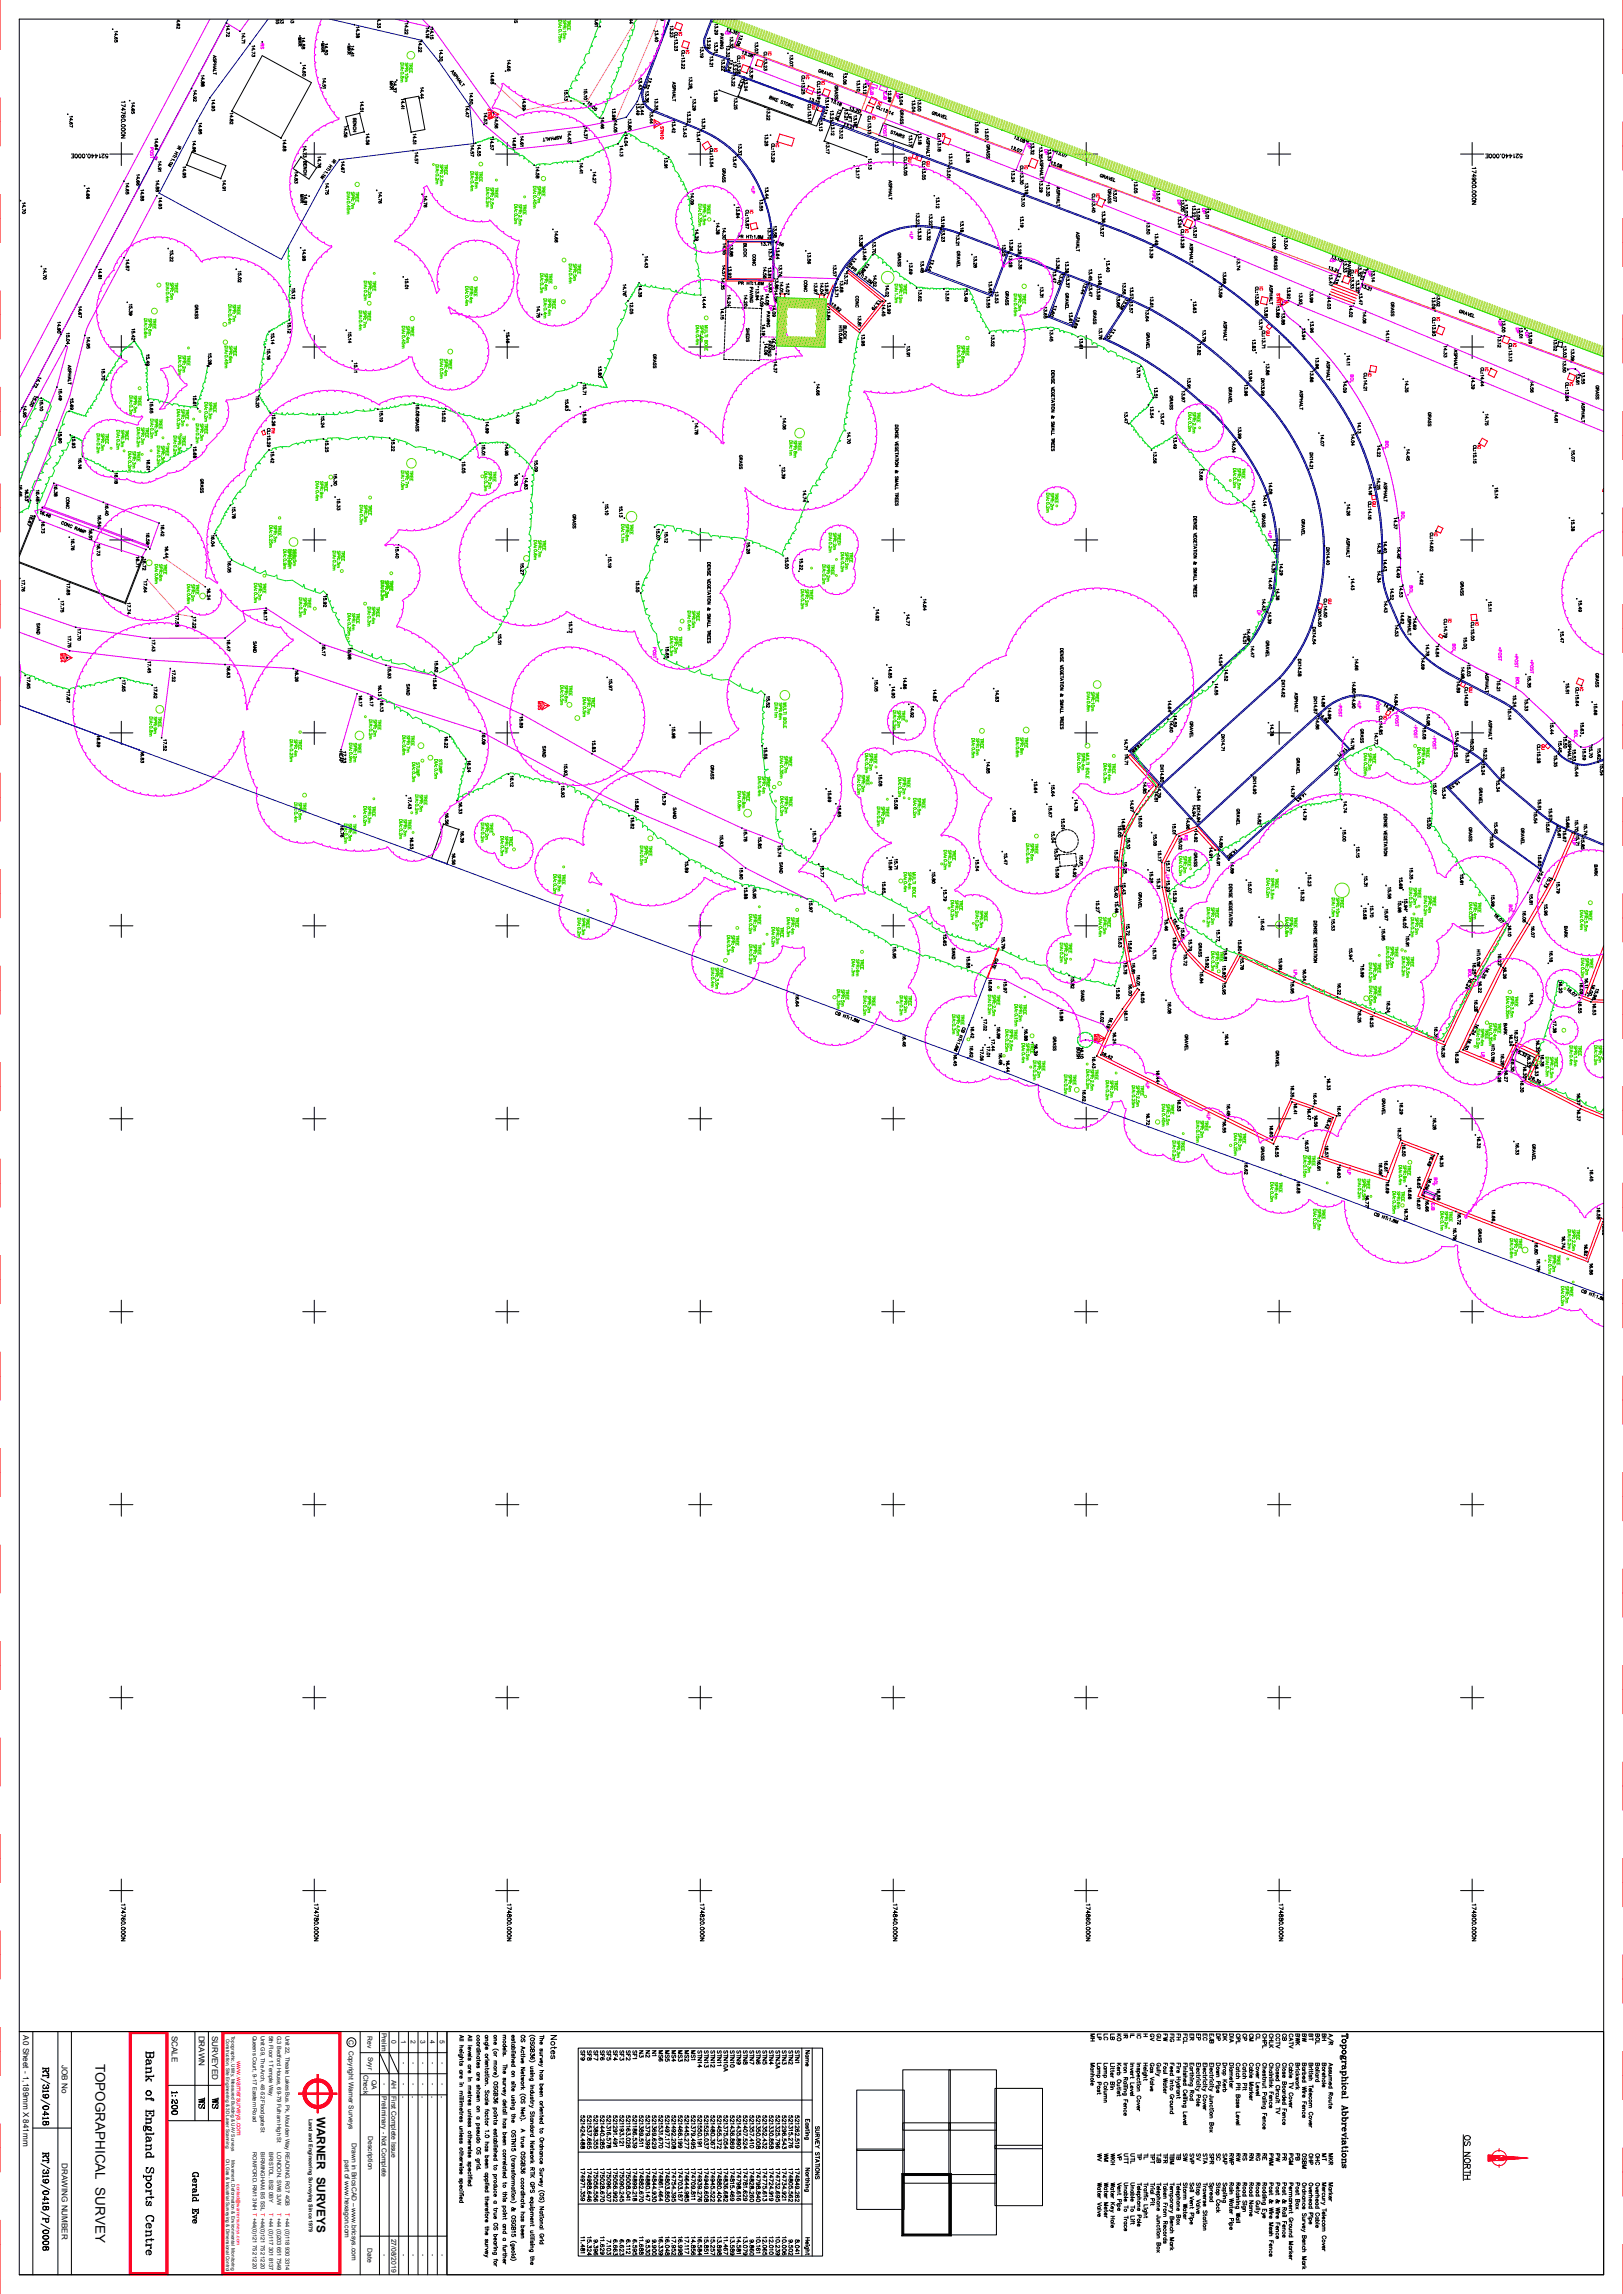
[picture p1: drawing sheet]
<svg xmlns="http://www.w3.org/2000/svg" width="841mm" height="1189mm" viewBox="0 0 841 1189" stroke-linecap="round" stroke-linejoin="round" font-family="sans-serif">
<defs><g id="words">
<text font-size="7" x="50" y="1070" transform="rotate(90 50 1070)">TOPOGRAPHICAL SURVEY</text>
<text font-size="6.1" x="164" y="1097" transform="rotate(90 164 1097)">WARNER SURVEYS</text>
<g font-size="4.2">
<text x="12" y="1055" transform="rotate(90 12 1055)">A0 Sheet - 1,189mm X 841mm</text>
<text x="89" y="1055" transform="rotate(90 89 1055)">SCALE</text>
<text x="103" y="1055" transform="rotate(90 103 1055)">DRAWN</text>
<text x="110" y="1055" transform="rotate(90 110 1055)">SURVEYED</text>
<text x="32" y="1070" transform="rotate(90 32 1070)">JOB No</text>
<text x="32" y="1121" transform="rotate(90 32 1121)">DRAWING NUMBER</text>
</g>
<g font-size="3.5">
<text x="190" y="1055" transform="rotate(90 190 1055)">Rev</text>
<text x="198" y="1053" transform="rotate(90 198 1053)">Prelim</text>
<text x="181" y="1057" transform="rotate(90 181 1057)">C</text>
<text x="203" y="1057" transform="rotate(90 203 1057)">0</text>
<text x="208" y="1057" transform="rotate(90 208 1057)">1</text>
<text x="213" y="1057" transform="rotate(90 213 1057)">2</text>
<text x="218" y="1057" transform="rotate(90 218 1057)">3</text>
<text x="223" y="1057" transform="rotate(90 223 1057)">4</text>
<text x="228" y="1057" transform="rotate(90 228 1057)">5</text>
<text x="181" y="1063" transform="rotate(90 181 1063)">Copyright Warner Surveys</text>
<text x="191" y="1066" transform="rotate(90 191 1066)">Svyr</text>
<text x="208" y="1069" transform="rotate(90 208 1069)">-</text>
<text x="213" y="1069" transform="rotate(90 213 1069)">-</text>
<text x="218" y="1069" transform="rotate(90 218 1069)">-</text>
<text x="223" y="1069" transform="rotate(90 223 1069)">-</text>
<text x="228" y="1069" transform="rotate(90 228 1069)">-</text>
<text x="188" y="1075" transform="rotate(90 188 1075)">Check</text>
<text x="193" y="1078" transform="rotate(90 193 1078)">QA</text>
<text x="198" y="1080" transform="rotate(90 198 1080)">-</text>
<text x="203" y="1078" transform="rotate(90 203 1078)">AH</text>
<text x="208" y="1080" transform="rotate(90 208 1080)">-</text>
<text x="213" y="1080" transform="rotate(90 213 1080)">-</text>
<text x="218" y="1080" transform="rotate(90 218 1080)">-</text>
<text x="223" y="1080" transform="rotate(90 223 1080)">-</text>
<text x="228" y="1080" transform="rotate(90 228 1080)">-</text>
<text x="198" y="1086" transform="rotate(90 198 1086)">Preliminary - Not Complete</text>
<text x="203" y="1086" transform="rotate(90 203 1086)">First Complete Issue</text>
<text x="208" y="1086" transform="rotate(90 208 1086)">-</text>
<text x="213" y="1086" transform="rotate(90 213 1086)">-</text>
<text x="218" y="1086" transform="rotate(90 218 1086)">-</text>
<text x="223" y="1086" transform="rotate(90 223 1086)">-</text>
<text x="228" y="1086" transform="rotate(90 228 1086)">-</text>
<text x="191" y="1107" transform="rotate(90 191 1107)">Description</text>
<text x="182" y="1111" transform="rotate(90 182 1111)">Drawn in BricsCAD – www.bricsys.com</text>
<text x="179" y="1119" transform="rotate(90 179 1119)">part of www.hexagon.com</text>
<text x="203" y="1160" transform="rotate(90 203 1160)">27/08/2019</text>
<text x="190" y="1165" transform="rotate(90 190 1165)">Date</text>
<text x="198" y="1168" transform="rotate(90 198 1168)">-</text>
<text x="208" y="1168" transform="rotate(90 208 1168)">-</text>
<text x="213" y="1168" transform="rotate(90 213 1168)">-</text>
<text x="218" y="1168" transform="rotate(90 218 1168)">-</text>
<text x="223" y="1168" transform="rotate(90 223 1168)">-</text>
<text x="228" y="1168" transform="rotate(90 228 1168)">-</text>
</g>
<text font-size="3.5" fill="#f00" x="123" y="1068" transform="rotate(90 123 1068)">www.warnersurveys.com</text>
<g font-size="3">
<text x="131" y="1055" transform="rotate(90 131 1055)">Queens Court, 9-17 Eastern Road</text>
<text x="135" y="1055" transform="rotate(90 135 1055)">Unit G9, The Arch, 48-52 Floodgate St</text>
<text x="139" y="1055" transform="rotate(90 139 1055)">5th Floor 1 Temple Way</text>
<text x="144" y="1055" transform="rotate(90 144 1055)">G.3 Bedford House, 69-79 Fulham High St</text>
<text x="148" y="1055" transform="rotate(90 148 1055)">Unit 22, Theale Lakes Bus. Pk, Moulden Way READING. RG7 4GB</text>
<text x="131" y="1115" transform="rotate(90 131 1115)">ROMFORD. RM1 3NH T +44(0)121 752 1220</text>
<text x="135" y="1115" transform="rotate(90 135 1115)">BIRMINGHAM. B5 5SL T +44(0)121 752 1220</text>
<text x="139" y="1115" transform="rotate(90 139 1115)">BRISTOL. BS2 0BY</text>
<text x="144" y="1115" transform="rotate(90 144 1115)">LONDON. SW6 3JW</text>
</g>
<g font-size="3" fill="#f00">
<text x="139" y="1147" transform="rotate(90 139 1147)">T +44 (0)117 301 8137</text>
<text x="144" y="1147" transform="rotate(90 144 1147)">T +44 (0)203 651 7549</text>
<text x="148" y="1147" transform="rotate(90 148 1147)">T +44 (0)118 930 3314</text>
</g>
<text font-size="2.8" x="160" y="1098" transform="rotate(90 160 1098)">Land and Engineering Surveying Since 1979</text>
<g font-size="2.4">
<text x="120" y="1055" transform="rotate(90 120 1055)">Topographic, Utility, Measured Building &amp; UAV Surveys</text>
<text x="117" y="1057" transform="rotate(90 117 1057)">Construction, Site Engineering &amp; 3D Laser Scanning</text>
<text x="117" y="1119" transform="rotate(90 117 1119)">Oil, Gas &amp; Industrial Surveying &amp; Dimensional Control</text>
<text x="120" y="1119" transform="rotate(90 120 1119)">Movement, Deformation &amp; Environmental Monitoring</text>
</g>
<text font-size="2.4" fill="#f00" x="123" y="1132" transform="rotate(90 123 1132)">contact@warnersurveys.com</text>
</g></defs>
<g fill="none" stroke="#000" stroke-width=".52">
<path d="M58 15h1M59 15h-1M59 18h2l-1-1v1M60 19h-1M60 19v1h-1a.8 .8 0 0 1 1-1 .8 .8 0 0 1 1 1M61 16v1h-2M92 11h1l-1-1v1M92 12h.1M92 12v1a.7 .7 0 0 1 1-1 .7 .7 0 0 1 0 1M93 14v1l-1-1v1M117 12h1M117 15h2l-1-1v1"/>
<path d="M117 16h.1M118 12h-1M118 18v1l-1-1v1M119 13v1h-2M119 17v1l-2-1M124 16h1M125 16h-1M125 19h2l-1-1v1M126 20h-1M127 17v1h-2M143 10v1h1v-1h1v1M143 11v1h1v-1h1v1"/>
<path d="M145 10l1 1v-1M146 11v1h1v-1M147 10h.1M151 10h1M151 11v1l1-1v1v-1M152 10h.1M155 20h1h-1l1 1h-1M155 18l1 1M156 18l-1 1M158 20h-2M183 13h1M184 13h-1"/>
<path d="M185 16h1l-1-1v1M185 19h1h-1zM185 16v1M185 17v1h1v-1M186 14h-1M196 11h.1M196 12v1l1-1v1v-1M196 13v1h1M196 10v1M196 10h1h-1M210 14h1l-1-1v1M210 15h.1"/>
<path d="M211 15v1l-1-1v1M211 17v1l-1-1v1M211 12h-1M211 11h1M212 11h-1M221 16h1l-1-1v2M221 17h.1M221 19h1h-1h1v1M222 14v1h-1M222 18h-1M222 14h1M223 14h-1"/>
<path d="M223 17h1l-1-1v1M223 17v1M223 19v1h1v-1v1M224 14h.1M224 15h-1M224 18h-1M267 10h.1M267 11v1l1-1v1M268 10h.1M308 11h.1M309 12v1l-1-1a.7 .7 0 0 1 1 0 .7 .7 0 0 1 1 1M309 10v1"/>
<path d="M309 10h1h-2M309 13l1 1h-2M311 14h.1M326 12h2l-1-1v1M327 10v1M327 10h1h-2M328 12h1M329 12h-1M339 16h.1M340 19h.1M339 20h2l-1-1v1M340 17v1h1v-1"/>
<path d="M341 16h-2M342 10l1 1 1-1M343 10v1M346 12h.1M346 12v1M346 10l1 1M347 10l-1 1M347 16h.1M348 15v1v-1l1 1v-1M348 18v1h1v-1M348 17v1l-1-1v1M348 14h1h-2"/>
<path d="M350 20h.1M350 18a.6 .6 0 0 1 0-1 .6 .6 0 0 1 1 0 .6 .6 0 0 1 0 1M351 20h.1M351 18h-1v1M352 16h1M353 16h-1M368 20h-1M369 11h1M370 11h-1M371 15h.1M371 17v1h1v-1h-1v1M371 13v1h1"/>
<path d="M372 16h-2v1M372 12v1h-2M373 18h2h-1M373 19l2 1h-2M374 19v1M377 15v1M378 15h1l-1 1h1h-1M379 17h.1M379 19l1 1h-2M380 16h1h-1l1 1h-1M382 16l-1 1h1v1l-1-1M383 17h.1"/>
<path d="M383 19h2M383 19v1h1v1v-1M60 21v1v-1h1v1M103 38h.1M105 39h1h-2M111 29h1l-1 1M111 32h1v1h-1v-1M111 35h1l-1 1M111 33h1M111 34h1M111 38h1M111 30v1l1-1v1"/>
<path d="M111 29v1M111 35v1M111 33v1M112 36h-1v1M112 38v1M127 22h-2M127 20v2l-2-1M129 22l1 1M130 22l-1 1M131 25h1h-1v1M131 26h.1M131 28v1h1v-1"/>
<path d="M132 24h-1M132 27v1l-1-1M136 22h.1M136 29l25 14-15 29-26-14zM155 23h1v1l-1-1M155 21h1M155 21l1 1M155 23v1M156 22h-1M156 33h.1M156 21h2h-1v1M157 22h-1"/>
<path d="M157 24l1 1v-1l-1 1zM157 23v1v-1h1v1M157 36h1l-1-1v1M157 36h.1M157 37l1 1-1-1a.7 .7 0 0 1 1 0 .7 .7 0 0 1 0 1M158 34h-1M167 23h1h-1l1 1h-1M167 26h1v1h-1v-1M167 24h1M167 24l1 1M167 22h.1M167 26v1"/>
<path d="M167 25h.1M168 25h2l-1-1v1M168 25h.1M169 26l-1 1h1v-1h1v1M170 23h-2M180 24h2h-2l2 1h-2M180 27h2l-1 1v-1M180 26h2M181 26l1 1M181 23h.1M181 28h-1M181 26l-1 1"/>
<path d="M182 26h1l-1-1v1M182 28h1l-1-1v1M182 26v1M183 24h-1M183 29h-1M217 23h1l-1-1v1M217 24h.1M218 25h-1v1M218 26v1l-1-1v1M218 21v1h-1M218 21h1M219 21h-1"/>
<path d="M227 32h.1M228 28h1l-1-1v1M228 29h.1M228 29v1h1v-1M229 26h-1M234 37h1l-1 1M234 37l1 1M235 38v1v-1h1M236 39l1 1v-1h-2M237 40l-1 1M254 40h2l-1-1v1M256 38h-2"/>
<path d="M262 37h.1M263 33h1l-1-1v1M263 34h.1M263 34l1 1h-1a.8 .8 0 0 1 1-1 .8 .8 0 0 1 0 1M263 36l1 1-1-1a.7 .7 0 0 1 1 0 .7 .7 0 0 1 0 1M264 31h-1M350 23h.1M350 22v1v-1l1 1v-1M350 25v1h1v-1M351 24v1l-1-1v1M351 21h-1M353 29h.1"/>
<path d="M353 33h.1M354 31v1h1v-1M354 27a.6 .6 0 0 1 0-1 .6 .6 0 0 1 0 1M354 29h.1M354 33v1l-1-1v1M354 35l1 1-2-1v1M354 30h1h-2M355 28h-2v1M356 25h.1M363 27h.1M363 29a.7 .7 0 0 0 1 1 .7 .7 0 0 0 0-1v1M363 26v1l1-1"/>
<path d="M364 24v1h-1M364 28h-1M365 25h.1M366 24v1M367 22h.1M367 24a.7 .7 0 0 0 0 1 .7 .7 0 0 0 1 0h-1h1M367 21v1v-1l1 1v-1M368 23v1l-1-1v1M368 32h.1M368 30v1h1M369 33v1l-1-1v1M369 29v1h-1"/>
<path d="M369 34h-1M369 28h1M370 28h.1M370 28h-1M370 25h.1M371 23v1h1v-1M371 25v1h1v-1M371 22h1h-2M371 27h1h-2M373 23h2l-2 1h2M373 22h2M374 25a.6 .6 0 0 1 0-1 .6 .6 0 0 1 0 1"/>
<path d="M374 33v1M374 32v1h1v-1M375 21h-2l2 1M375 34v1l-1-1v1M375 36h-1v1M375 31h-1M375 37h1M376 37h-1M376 36v1M377 26v1M377 25v1v-1l1 1v-1M377 27v1h1v-1"/>
<path d="M377 36l1 1v-1l-1 1M377 31h.1M378 29h-2v1M378 24h-2M378 34v1h1M378 34h.1M378 30v1M378 31l2 1-1-1M378 32v1h1M378 22h.1M379 20v1h1M379 23v1v-1h1"/>
<path d="M379 24l1 1-2-1v1M380 35h.1M380 24l1 1M380 33v1h1h1v-1M380 37v1l1-1 1 1v-1M380 39h1h-2M381 24l-1 1M381 39h.1M381 35v1l-1-1v1M381 38l1 1M381 24h1M381 32h1h-2"/>
<path d="M382 38l-1 1M382 24h-1M382 23l1 1v-1l-1 1zM382 32h.1M382 35h.1M382 34l1 1v-1l1 1v-1M382 30v-1h1h1l-1 1M383 37v1h-1a.8 .8 0 0 1 1-1 .8 .8 0 0 1 1 1h-1M383 21h.1M383 32h.1M383 36v1l-1-1v1M383 33h1h-2"/>
<path d="M384 30h-2v1M385 27v-1v2M385 40h1M386 40h-1M386 27h1h-1l1 1h-1M387 38h.1M387 29h.1M388 28h1l-1 1M388 35h1M389 38h.1M389 35h-1M389 37v1v-1h1"/>
<path d="M389 39v1v-1l1 1v-1M390 35v1h-2M390 28a.7 .7 0 0 0-1 1 .6 .6 0 0 0 1 0h-1M391 28h.1M391 25h.1M391 23l1 1h1v-1M391 27l1 1v-1l1 1v-1M391 34h1M392 34h-1M392 22h1h-2M396 30h.1M396 33h.1"/>
<path d="M396 32v1l1-1v1v-1M396 35v1h1M396 28a.6 .6 0 0 1 0-1 .6 .6 0 0 1 1 0 .6 .6 0 0 1 0 1M397 30h.1M397 34v1l-1-1v1M397 31h-1M397 28h-1v1M408 27v1M409 31h.1M410 30v1v-1l1 1v-1M411 29h-2M411 33v1h-2"/>
<path d="M425 37a.6 .6 0 0 0 0-1 .7 .7 0 0 0-1 1 .6 .6 0 0 0 1 0M426 37h1l-1-1-1 2M426 37v1M427 38l1-1v2M427 38h1M429 37v2l1-1M430 38v1M431 38h-1v1h1M431 38v2h1M437 39v1h1h1v-1M438 38h1h-2M439 38v1"/>
<path d="M35 59h.1M63 57h2l-1-1v1M64 60a.6 .6 0 0 1 0 1 .6 .6 0 0 1-1 0 .6 .6 0 0 1 0-1h1l1 1M64 52l1 1h-2M65 54v1l-2-1M65 58v1l-2-1M67 52h.1M68 55h2l-1-1v1M68 56h.1M68 58v1h1v-1h1v1M69 56v1h-1a.8 .8 0 0 1 1-1 .8 .8 0 0 1 1 1h-1M69 53l1 1h-2"/>
<path d="M99 46h.1M100 49h2l-1-1v1M100 49v1M100 50a.7 .7 0 0 0 1 1 .7 .7 0 0 0 1-1l-1 1M101 52h1h-2v1M101 47h1h-2M104 41h2l-1-1v1M104 44l2 1-1-1v1zM104 42h.1M104 42l2 1-1-1-1 1zM109 51h.1M110 54h1l-1-1v1"/>
<path d="M110 54h.1M110 55v1l1-1h-1l1 1M110 56v1h1M111 52h-1M120 57v1M120 59h1h-2M166 45v1M167 42h2h-1v1M167 43h.1M168 44l-1 1h1v-1h1v1M168 41h1h-2M168 45l1 1h-2"/>
<path d="M186 59h1M187 59h-1M187 55h1l-1-1v1M187 55h.1M187 56v1h1v-1v1M188 53h-1M188 57v1h-1M202 42h2l-2 1h2h-2M202 45h2l-1 1v-1M202 44h2M203 44l1 1M203 46h-1"/>
<path d="M203 44l-1 1M204 44h1l-1-1v1M204 45h.1M204 45v1h1M205 42v1h-1M205 47v1l-1-1M205 41l1 1M206 41l-1 1M208 53h1l-1-1v1M208 55h1h-1v1M208 54h.1M209 51v1h-1"/>
<path d="M209 56h-1M210 51h.1M210 51l7-1 3 17-7 1zM217 51h.1M218 47h1l-1-1v1M218 49h1h-1v1M218 51h1l-1-1v1M218 48h.1M219 45v1h-1M237 40l1 1M237 42l2-1-1 2M238 42h.1"/>
<path d="M238 41h-1M239 42l-1 1 1 1M240 43l1 1M240 44l-1 1M241 57h2l-1-1v1M241 59h2l-1-1v1M242 58h-1M243 55h-2M243 60v1l-2-1M243 55h.1M243 50h2l-1-1v1M244 51h-1"/>
<path d="M244 55h-1h1M244 52h1M245 48v1h-2M252 59h-1M254 43h2h-1zM255 40h-1M255 41v1l-1-1a.7 .7 0 0 1 1 0 .7 .7 0 0 1 1 1M256 58v1M256 43l1 1M257 43l-1 1M271 53h1l-1-1v1M271 54h.1"/>
<path d="M271 55a.7 .7 0 0 0 1 0h-1h1M271 56a.7 .7 0 0 0 1 1 .7 .7 0 0 0 0-1h-1l1 1M271 57h1M272 57h-1M272 51v1h-1M293 49h.1M293 48v1v-1h1v1M293 51v1h1v-1M294 47h-1M294 50h-1M295 50h.1M296 52h.1"/>
<path d="M302 54h1M303 54h-1M303 49h.1M303 47v1h1l-1-1h1v1M304 46v1h-1M304 49v1h-1M304 52l1 1M305 52l-1 1M305 53h1l-1 1M306 55h.1M307 54l-1-1v1v1l-1-1M309 56h-1l1 1h-1"/>
<path d="M317 59h.1M318 60h-1a.7 .7 0 0 0 1 1 .7 .7 0 0 0 1-1h-1v1M318 58v1v-1h1M319 56v1h-2M330 58h1l-1-1v1M330 56v1M330 59a.6 .6 0 0 0 0 1 .7 .7 0 0 0 1-1h-1h1M330 55v1l1-1v1v-1M330 52v1M331 54h-1M331 45h2l-1-1v1M331 43h.1"/>
<path d="M331 42v1l1-1 1 1v-1M331 45v1h1h1M332 58h2l-2-1v1M332 59h2l-2-1v2M332 56h.1M332 41h1h-2M332 55v1l1-1 1 1v-1M333 53h.1M333 45h1M333 54h1h-2M334 45h-1M334 52v1"/>
<path d="M334 45v1M335 50h.1M335 48v1h1M335 51v1v-1l1 1v-1M335 52v1v-1a.7 .7 0 0 1 1 0 .7 .7 0 0 1 0 1M336 44l-1 1 1-1v1l1-1M336 43h.1M336 47v1h-1M336 45v1l-1-1-1 1M336 41h2M336 42v1l1-1v1v-1M337 59v1h1v-1"/>
<path d="M338 58v1h-1M339 58h.1M339 57h.1M339 54h.1M340 52v1h1M340 55v1v-1h1M340 56v1v-1h1v1M341 51v1h-2M349 43h1l-1 1M349 46h1h-1M349 49h1l-1 1M349 47h1"/>
<path d="M349 48h1M349 52h1M349 44v1l1-1v1M349 43h.1M349 49v1M349 47v1M350 50h-1v1M350 51v1M356 59l1 1h1v-1M357 46h.1M357 43h.1M357 45l2 1-1-1-1 1z"/>
<path d="M357 41l1 1h1v-1M357 58h1h-2M358 50v1M358 43v1l-1-1v1M358 40h1h-2M359 54h.1M359 56a.7 .7 0 0 0 1 1 .7 .7 0 0 0 0-1v1M359 53v1l1-1v1v-1M360 55v1l-1-1v1M360 51v1h-1M370 50h.1M370 48l1 1h1v-1"/>
<path d="M371 52v1l-1-1a.8 .8 0 0 1 1 0 .8 .8 0 0 1 1 0l-1 1M371 50v1l-1-1v1M371 47h1h-2M373 47h.1M373 47l50 18 2-3M379 42h.1M379 40l1 1h1v-1M380 42v1l-1-1v1M380 44v1l-1-1v1M381 54h.1M381 52v1h1v-1M381 56v1v-1h1v1"/>
<path d="M382 54v1l-2-1v1M382 51h-2M382 50h1M382 45l2 1v-1M383 50h-1M383 43h.1M384 41h1M384 42v1v-1l1 1v-1M384 44v1l-1-1v1M385 40v1M386 44h.1M386 47h1l-1-1v1"/>
<path d="M386 40h.1M386 42v1h1M386 40l38 14-4 10-37-14zM387 45v1l-1-1v1M387 41v1h-1M390 40h-2M396 55l1 1M397 55l-1 1M398 59h-1M398 58v1v-1l1 1v-1M399 60v1l-2-1v1M399 57h-2"/>
<path d="M399 50l1 1h-1v-1h1l-1 1M401 50l-1 2M401 50v2M401 51v1M402 51h-1M402 52h1M403 51l-1 1 1 1M406 53l-1-1 1 1h-1M406 53h1M407 53l-1 1M409 54h1h-1l-1 1M409 54v1"/>
<path d="M410 55h1M411 54h-1v2h1M416 42h.1M416 46h.1M416 44v1h1v-1M416 48v1v-1h1v1M416 40h-1l1-1 1 1M417 46v1l-2-1v1M417 43h-2M417 41h-2v1M419 57h.1M419 44v1"/>
<path d="M419 59v1l1-1v1v-1M419 55v-1h1v1M420 57h.1M420 51v1M420 58h-1M420 56h-1M421 51h1l-1 1v1l-1-1M422 53h.1M423 52v1M423 57h1M424 45h.1M424 49h.1"/>
<path d="M424 57h-1M424 54h.1M424 50v1a.7 .7 0 0 0 1 0h-1h1M424 47v1h1v-1M424 43a.6 .6 0 0 1 0-1 .6 .6 0 0 1 1 0 .6 .6 0 0 1 0 1M425 45h.1M425 46h-1M425 49v1h-1M425 52h-1v1v1v-1M425 44h-1v1M426 49h.1M426 60h2h-1"/>
<path d="M427 56h.1M427 59h.1M427 55v1M427 57h2M427 58v1l1-1v1v-1M428 56h1l-1-1v1M428 53h.1M428 52v1l1-1v1v-1M429 51h-1M429 54h-1M431 59v1v-1l1 1v-1M431 51h.1"/>
<path d="M431 52h1l-1 1M432 57v1h-2M432 52h1v1h-1M433 46h1v1l-1-1M433 47l1 1-1 1M433 49v1l1-1v1M433 50v1l1-1v1M433 54h.1M433 48h.1M433 45v1a.6 .6 0 0 1 0-1 .6 .6 0 0 1 1 0 .6 .6 0 0 1 0 1M433 46v1M434 59h.1"/>
<path d="M434 53h1l-1 1M434 57h2M434 58v1l1-1v1v-1M435 53v2v-1h1zM437 56h.1M437 56l9 3-2 7-10-4zM437 41h.1M438 43h-1h1v1M438 60h.1M438 58v1h1v-1M439 57h-1M441 56v-1l-1 2"/>
<path d="M441 59h-1v1M442 56h1h-1v1h-1M443 57v1M444 48h.1M444 60h-2M444 57h1l-2 1h1M444 44v1M444 43v1l1-1 1 1v-1M445 42h1h-2M445 45h1h-2M446 59v1M448 46h-1"/>
<path d="M448 44v1h1M449 48v1l-2-1v1M449 43v1h-2M449 47h-2M449 49v1M450 44v1M450 53h1M451 53h-1M452 42v1M452 56h1M453 56h-1M456 55a.6 .6 0 0 0-1 0 .7 .7 0 0 0-1 1 .6 .6 0 0 0 1 0"/>
<path d="M456 55l-1 2h1M457 57h.1M457 56h.1M458 56v2M459 47v1M459 57h1h-1l1 1h-1M460 59h.1M460 50h.1M460 50v1a.7 .7 0 0 0 1 0 .7 .7 0 0 0 1 0h-1M460 52a.7 .7 0 0 0 1 1 .7 .7 0 0 0 1-1h-1v1M461 58v1M461 48v1l-1-1v1"/>
<path d="M461 47h1h-2M463 59h-1l1-1-1 2M464 47l1 1M465 47l-1 1M466 54h2l-1-1v1M466 51h.1M466 50l1 1v-1l1 1v-1M467 59h1v1l-1-1M467 58a.6 .6 0 0 1 0-1 .6 .6 0 0 1 1 0 .6 .6 0 0 1 0 1M467 59v1M467 49h1h-2M473 58h1l-1-1v1"/>
<path d="M473 55h.1M473 59h.1M473 53v1h1v-1M474 52v1h-1M474 51h1M475 51h-1M476 54v1M476 53v1h1v-1M477 52h-1M484 58a.6 .6 0 0 0-1 0 .6 .6 0 0 0 0 1 .6 .6 0 0 0 1 0M485 59h1l-1-1-1 2M485 59v1"/>
<path d="M486 60h1M488 59v2l1-1M490 60h-1v1M36 62h2l-1-1v1M36 63h.1M37 63v1h-1a.8 .8 0 0 1 1-1 .8 .8 0 0 1 1 1h-1M37 80h1v2h-1M37 60l1 1h-2M38 65v1l-2-1M45 80h.1M48 80v2l1-2h-2M50 80v2l1-2h-2"/>
<path d="M52 80v2v-1M53 80h1l-1 1v1l1-1M57 80h12M63 70h2l-2 2h2M63 74v12M63 64h.1M80 74h2l-1-1v1M80 77h2h-1v1M80 74v1M81 75v1l-1-1a.8 .8 0 0 1 1 0 .8 .8 0 0 1 1 1M81 72h1h-2M82 78h.1"/>
<path d="M90 79l2 1M91 79h1M92 79l-1 1M92 76l2 1-1 1v-2M92 76h2M93 77h-1M99 79l18 7-3 7-17-7zM99 79h1M100 79h-1M100 75h1l-1-1v1M100 76h.1M100 76a.7 .7 0 0 0 1 1h-1h1"/>
<path d="M100 78h1h-1h1v1M101 73h-1M102 63h.1M103 66h1v-1v1M103 66v1M103 67a.7 .7 0 0 0 1 1 .7 .7 0 0 0 0-1v1M103 68v1h1M104 64h-1M119 60h2h-1v1M119 61h.1M119 62l2 1-1-1-1 1zM120 63v1l-1-1v1"/>
<path d="M145 71l1 1M146 71l-1 1M147 74h1h-1v1M147 75h.1M147 77l1 1v-1l-1 1zM147 76v1v-1a.8 .8 0 0 1 1 0 .8 .8 0 0 1 0 1M148 73h-1M157 80h12M157 78h2l-1-1v1M157 78h.1M158 76h1h-2M159 79v1l-2-1"/>
<path d="M163 74v12M178 67h2h-1v1M178 68h.1M179 69v1v-1h1v1M179 70v1h-1l1-1 1 1M179 61l7-2 3 9-7 2zM180 65v1h-2M180 65h.1M183 64v-1h2v1M183 64h2l-2 1h2M183 67h2M183 68h2"/>
<path d="M183 67v-1h1v1M184 61v1h-1v-1h2l-1 1M184 63h.1M184 67v1M189 68h.1M190 71h1l-1-1v1M190 72h.1M190 73v1h1v-1M190 74l1 1h-1v-1h1v1M191 69v1h-1M213 68v1M214 78h.1"/>
<path d="M214 71h2h-1v1M214 72h.1M214 73v1h1v-1h1v1M215 69l1 1h-2M215 74l1 1h-2M216 79h1h-2M244 77h1l-1-1v2M244 78h.1M244 79v1l1-1v1M245 75v1h-1M245 74l1 1M246 74l-1 1"/>
<path d="M246 74h1M247 74h-1M247 77h2l-1-1v1M248 78h.1M248 78v1v-1l1 1M248 80v1v-1h1v1M249 75h-2M251 64v1M251 60h1h-1v1M251 61h.1M251 62v1h1v-1v1M252 63v1h-1"/>
<path d="M254 74h2l-1-1v1M254 75h.1M254 75v1h1v-1h1v1M255 71h1M255 72h1h-2M256 77v1l-2-1M256 71h-1M256 63h2l-1-1v1M257 63h-1M257 64v1v-1h1v1M257 80h12M257 65v1h-1a.8 .8 0 0 1 1-1 .8 .8 0 0 1 1 1"/>
<path d="M258 61h-2M263 74v12M266 73h1h-1v1M266 74h.1M266 77v1M266 75v1v-1a.8 .8 0 0 1 1 0v1M267 71v1h-1M267 76h-1M268 70h1M269 70h-1M270 73h1l-1-1v1M270 73h.1"/>
<path d="M270 74v1v-1a.8 .8 0 0 1 1 0 .8 .8 0 0 1 0 1M271 71h-1M271 75v1h-1M282 72v1M282 73h-1M283 71l1 2M285 72h-1M285 71v2l-1-2M286 71v2M287 71v1M287 72h-1M288 71v1h-1l1-1"/>
<path d="M289 71h-1l2 1h-1M291 71h-1M291 70v2l-1-1M294 70h2l-1-1v1M294 72h2l-1-1v1M294 71h.1M295 73v1v-1l1 1v-1M295 68h1h-2M296 74h.1M302 65l1 1M303 68h1l-1-1v1M303 65l-1 1"/>
<path d="M303 69h.1M303 69v1h1M304 66h-1M304 71v1l-1-1M311 61h.1M311 63h2l-1-1v1M311 65h2l-1-1v1M312 64h-1M312 66h-1a.6 .6 0 0 1 1 0 .7 .7 0 0 1 1 1M313 61h-2M317 61l2 1-1-1v1zM318 65h2l-1-1v1"/>
<path d="M318 65v1M318 68h1h1M319 62v1M319 62h.1M319 63h1h-2M320 74v1M321 77h2h-1v1M321 78h.1M322 80v1v-1l1 1v-1M322 76h1h-2M322 79h1h-2M324 72h1l-1-1v1"/>
<path d="M324 75h1h-1v1M324 72v1M324 68v1M324 61h1M325 61h-1M325 70h-1M326 65l1 1v-1l-1 1zM326 64v1M326 63v1v-1l1 1v-1M327 62h-1M337 62h1l-1-1v2M337 64h1l-1-1v1"/>
<path d="M337 61h.1M348 67h2l-1-1v1M348 66h.1M349 64v1h1v-1M349 62h.1M349 68l1 1-2-1v1M350 63h-2M354 68h.1M354 69h2h-1v1M354 66l1 1h1M354 70l1 1h1v-1M355 65l1 1h-2"/>
<path d="M356 64h.1M356 65h.1M356 60v1M356 61l1 1h1v-1M357 80h12M357 63h-1v1M361 72h2h-1v1M361 71h.1M361 69l1 1h1M362 68l1 1h-2M362 73h1h-2M363 74v12"/>
<path d="M363 68h.1M363 67h1M364 67h-1M364 64h.1M364 63v1l1-1v1v-1M364 65v1l1-1v1v-1M365 62h-1M365 66v1h-1M368 80h.1M368 76h1M368 78a.6 .6 0 0 1 0-1 .6 .6 0 0 1 1 0 .6 .6 0 0 1 0 1M369 76h-1"/>
<path d="M369 80h.1M369 78h-1v1M383 77h.1M383 76v1l1-1v1v-1M383 78v1h1v-1M384 75h-1M384 79v1h-1M396 75h2h-1zM397 72l-1 1M397 71v1v-1l1 1v-1M398 73v1l-2-1v1M398 70h-2"/>
<path d="M399 61v1l-2-1v1M399 70h.1M400 77h.1M400 79v1h1M400 76a.6 .6 0 0 1 0-1 .6 .6 0 0 1 1 0 .6 .6 0 0 1 0 1M401 77h.1M401 78v1h-1M401 76h-1v1M403 73v1M419 63h1l-1-1v1M419 60v1M420 61h-1"/>
<path d="M425 61v1M425 65h.1M425 64v1v-1h1M425 67v1v-1l1 1v-1M425 61h1M426 62v1h-1M426 66h-1M427 73h.1M427 61v1l-2-1M428 77h.1M428 75l1 1h1v-1M429 74l1 1h-2"/>
<path d="M429 77l1 1h-2M430 79v1l-2-1M430 60h.1M430 63l1 1M430 64h1M430 63h1M431 64l-4 9 22 8M431 63l-1 1M431 64h-1M431 67h.1M431 63h-1M431 66v1l1-1v1v-1"/>
<path d="M431 61l1 1-2-1v1M432 62v1h-2M432 69v1l-1-1v1M432 65h-1M432 68h-1M433 61l1 1v-1l-1 1zM433 60l2 1v-1M434 62v1M434 62h.1M435 69h.1M435 68l1 1v-1h1M436 71v1l-1-1v1"/>
<path d="M436 66l1 1h-2M436 70h1h-2M437 66h.1M437 65h.1M438 64v1M439 60v1l-1-1v1M439 64l1 1h-1v1l-1-1M439 62h-1M440 66h.1M440 61h1v1M440 60h1M440 63h1"/>
<path d="M440 61v1M441 65l1 1h-2l1 1M441 62v1M442 66v1M443 62v1M443 61v1v-1l1 1v-1M443 64v1v-1a.8 .8 0 0 1 1 1M444 63h-2M444 66h.1M450 63h.1M450 67h.1M450 65v1h1v-1"/>
<path d="M450 68v1h1M450 61a.6 .6 0 0 1 0-1 .6 .6 0 0 1 1 0 .6 .6 0 0 1 0 1M451 63h.1M451 64h-1M451 67v1h-1M451 62h-1v1M454 76h.1M454 75v1v-1h1M455 77v1l-1-1v1M455 73v1h-1M455 70h1M456 70h-1"/>
<path d="M457 80h12M458 64l17 6-2 6-17-6zM463 68h-1v1h-1M463 74v12M463 68h1M464 68l-1 2M464 70l1-1v1M464 70h1M466 69l-1 2M466 70h1l-1-1v2M467 60l1 1h-1M467 70v1"/>
<path d="M467 62v1l1-1v1M467 63v1l1-1v1M467 60v1M469 70h-1v1h-1M471 73h.1M471 71l1 1h1M472 70l1 1h-2M472 74h1h-2M473 75v1l-2-1M473 76v1M475 70h.1M476 68h.1"/>
<path d="M476 72h.1M476 74l1 1v-1l-1 1zM476 70v1h1M477 69v1h-1M477 73h-1M480 71l2 1h-2M480 74h2l-1 1v-1M480 77l2 1-2 1M480 76h2M480 77h2M480 73v1l1-1v1M481 71v1"/>
<path d="M481 78h.1M481 76v1M482 79h-2v1M486 60l1-1v1M486 72h.1M486 78h1v-1l-1 1zM486 76h.1M486 74v1h1v-1M486 70l1-1v1M487 72h.1M487 73h-1M487 76v1h-1"/>
<path d="M487 71h-1v1M488 74h1M489 74h-1M489 60v1M490 60v2h1M493 80h-1M500 78h.1M501 80v1l1-1v1v-1M501 61h1M502 61h-1M502 79h-1M505 66h.1"/>
<path d="M506 64v1h1v-1M506 68v1v-1h1v1M507 63v1h-2M507 63l1 1M508 63l-1 1M510 73h1M511 69v1M511 73h-1M511 68v1v-1l1 1v-1M511 77h2v1l-1-1M511 78l2 1h-2M512 80v1l1-1v1"/>
<path d="M512 67h-1M512 78v1M512 76a.6 .6 0 0 1 0-1 .6 .6 0 0 1 1 0 .7 .7 0 0 1-1 1M512 71v2l-1-1M512 77l-1 1M519 67v1M524 76h1l-1 1M526 76v1h-1M526 71v-1v2M526 78h.1M527 71h1l-1 1h1h-1M528 73h.1"/>
<path d="M529 77l1 1-2 1M529 80h1M530 80h-1M530 72l1 2-1-1h1zM532 73v1M532 73h.1M533 73v1M534 77h.1M535 75v1h1M535 78v1v-1l1 1v-1M535 79v1l-1-1v1M535 74l1 1h-2"/>
<path d="M539 79h.1M539 78v1v-1h1M539 80v1v-1l1 1v-1M540 75v1M540 76v1h-1M543 79v1l1-1 1 1v-1M544 78h1h-2M546 78h.1M546 78h1M547 78v1M547 78h-1M548 78l-1 2"/>
<path d="M549 79h1h-1v1h-1M552 80h1l-1 1M557 80h12M563 74v12M657 80h12M663 74v12M757 80h12M763 74v12M770 80h1v2h-1M778 80h.1M781 80v2l1-2h-2M783 80v2v-2h-1"/>
<path d="M785 80v2v-1M786 80h1l-1 1v1l1-1M37 81h1M44 96h.1M45 99h1l-1-1v2M45 100h.1M46 97v1h-1M56 80a.7 .7 0 0 0-1 0 .7 .7 0 0 0 0 1 .7 .7 0 0 0 1 0v1h-1M64 94h.1M65 97h2l-1-1v1M65 98h.1M65 100v1l1-1h1v1"/>
<path d="M66 98v1h-1l1-1 1 1M66 95h1h-2M71 92h1h-1v1M71 93h.1M71 94v1v-1a.8 .8 0 0 1 1 0v1M71 95v1v-1a.8 .8 0 0 1 1 0 .8 .8 0 0 1 0 1M72 97h.1M72 90v1h-1M74 98v1h-1M81 95h1h-1v1M81 82v1M81 97l1 1v-1l-1 1z"/>
<path d="M81 96h.1M81 98l1 1v-1l-1 1zM82 85h1v1M82 94h-1M82 86h.1M82 87l1 1v-1v1M82 100h1M83 100h-1M83 84h-1M83 88v1h-1M88 85h1h-2l2 1h-2M88 84l1 1v-1"/>
<path d="M89 83h.1M89 82l1 1M90 81h.1M90 80l1 1M90 82h.1M92 81l-1 1M95 88h1h-1v1M95 89h.1M95 90a.7 .7 0 0 0 1 1 .7 .7 0 0 0 0-1h-1l1 1M95 91v1h1v-1v1M96 86v1h-1M97 85v1"/>
<path d="M114 92l1 1M115 92l-1 1M115 95h2h-1v1M116 96h-1M116 97h-1a.7 .7 0 0 0 1 1 .7 .7 0 0 0 1-1h-1v1M117 94h-2M117 98v1h-2M153 91h1l-1-1v1M153 92h.1M153 93h1l-1 1zM153 94v1l1-1v1v-1M153 88l1 1"/>
<path d="M154 88l-1 1M154 89v1h-1M156 81v1M156 81l8 6-4 6-8-6zM157 86v-1h2v1M157 87h2l-2 1h2M157 90h2M157 91h2M157 80l1 1h1M158 89a.6 .6 0 0 1 0-1 .6 .6 0 0 1 1 0 .7 .7 0 0 1-1 1M158 84v1l-1-1h2v1l-1-1M158 85v1"/>
<path d="M158 90v1M164 87h.1M165 83h1l-1-1v1M165 84h.1M165 86v1v-1a.8 .8 0 0 1 1 0 .8 .8 0 0 1 0 1M166 81v1h-1M166 84v1h-1M167 91l1 1-2-1 1 2-1-1M167 90l2 1h-1M168 94h.1M168 90h.1M168 89l2 1v-1"/>
<path d="M169 97h1l-1-1v1M169 98h.1M169 100v1h1v-1v1M169 88h.1M170 87l1 1M170 88h.1M170 95h-1M170 98v1h-1M170 86l2 1M171 85l1 1M171 88h.1M172 86l-1 1"/>
<path d="M172 84h1M173 83l1 1-1 1v-1M173 83h1M176 83h.1M177 86h1l-1-1v1M177 86h.1M177 87l1 1h-1v-1h1v1M178 84h-1M178 88v1h-1M195 98v1M197 100h1h-2M215 81h2l-1-1v1"/>
<path d="M215 82h.1M215 82v1h1v-1h1v1M217 84v1l-2-1M245 80v1l-1-1M277 85v1M278 88h1h-1v1M278 89h.1M278 91l1 1v-1l-1 1zM278 90v1h1v-1v1M279 87h-1M299 83l1 1M300 83l-1 1"/>
<path d="M300 86h2h-1v1M300 89h2l-1-1v1M301 87h.1M302 85h-2M302 89v1h-2M306 88h.1M307 91h2l-1-1v1M307 92h.1M308 92v1l-1-1v1M308 89h1h-2M309 94v1l-2-1M344 85h.1"/>
<path d="M345 85h-1a.7 .7 0 0 0 1 1 .7 .7 0 0 0 1-1l-1 1M345 83v1h1v-1M346 82h-2M346 87h-2M346 81l1 1M347 81l-1 1M368 83h.1M368 86h1l-1-1v2M368 82v1l1-1v1v-1M368 84v1h1v-1v1M369 81h-1M374 89h2v1h-1v-1"/>
<path d="M374 90l2 1-2 1M375 92v1l1-1v1M375 93l-1 1 2-1v1M375 91h.1M375 88h-1h1h1M375 89l-1 1M380 84h.1M380 85h1l-1-1v1M380 82v1h1v-1M381 81h-1M381 86v1l-1-1M382 81h.1"/>
<path d="M382 80h1M383 80h-1M397 100h.1M397 98v1h1v-1M398 97v1h-1M400 81h.1M400 83a.7 .7 0 0 0 1 1 .7 .7 0 0 0 0-1h-1l1 1M401 82h-1v1M442 86h1M443 86h-1M444 90h.1M444 88v1h1v-1"/>
<path d="M445 87h-1M445 90v1h-1M445 91v1h-1M449 81h.1M450 85h.1M450 83v1h1h1M450 87v1l1-1 1 1v-1M451 82l1 1h-2M451 86h1h-2M461 94h1l-1 1M461 97h1h-1M461 100h1l-1 1"/>
<path d="M461 98h1M461 99h1M461 95v1l1-1v1M461 94h.1M461 100v1M461 98v1M469 84h.1M469 88h.1M469 86v1h1v-1M469 90v1v-1h1v1M469 83a.6 .6 0 0 1 0-1 .6 .6 0 0 1 1 0 .6 .6 0 0 1 0 1M470 85v1h-2"/>
<path d="M470 83h-2v1M475 80h.1M478 81v1M478 86h.1M478 90h.1M478 89v1l1-1M478 92v1h1v-1v1M478 85a.6 .6 0 0 1 0-1 .6 .6 0 0 1 1 0 .6 .6 0 0 1 0 1M479 86h.1M479 87v1h-1M479 85h-1v1M480 81h2"/>
<path d="M482 80v1M491 90h.1M491 88v1h1v-1M491 86l1 1M491 86h1M492 86l-1 1M492 86h-1M492 82h.1M492 87h-1M492 92h-1M492 81v1l1-1v1v-1M492 84v1h1v-1"/>
<path d="M493 83h-1M501 81h.1M501 83l1 1v-1l-1 1zM502 82h-1M512 81v1l1-1v1M524 94h2l-1-1v1M524 91h.1M524 90l1 1v-1l1 1v-1M525 92l1 1-2-1v1M525 89h1h-2M526 88h1M527 88h-1"/>
<path d="M529 89h.1M529 92h.1M529 91v1l1-1v1v-1M529 93v1h1v-1M529 87v-1h1v1M530 89h.1M530 90h-1M530 87h-1v1M531 98h.1M531 100a.7 .7 0 0 0 1 0M531 96l1 1h1v-1M532 95h1h-2"/>
<path d="M532 98l1 1h-2M533 86h.1M539 81v1v-1h1v1M539 96v1M539 99a.7 .7 0 0 0 0 1 .7 .7 0 0 0 1-1h-1h1M539 95v1h1v-1M539 83h1l-1 1M539 86h1v1v-1M539 89h1l-1 1M539 88h1M539 92h1M539 87h1"/>
<path d="M539 84v1l1-1v1M539 83v1M539 89v1M540 87v1M540 97v1l-1-1v1M540 94h-1M540 90h-1v1M540 92v1M541 93v1M542 99h.1M543 97v1h1v-1M543 99v1h1v-1"/>
<path d="M543 80h.1M543 81v1l1-1 1 1v-1M543 82v1h1h1v-1M543 96h1h-2M544 95h.1M544 86h.1M545 84v1M546 84h1l-1 1h1h-1M547 86h.1M548 97l1 1h-1M548 99v1l1-1v1M548 97v1"/>
<path d="M549 85l1 2-1-1h1zM550 80v1M571 91a.7 .7 0 0 0-1-1 .6 .6 0 0 0 0 1 .7 .7 0 0 0 1 1v-1M572 91h1h-1l-1 1M572 91v1M573 93l1-2v2M573 92h1M574 100h2l-1 1v-1M575 92v1l1-1M575 99a.7 .7 0 0 1-1-1 .6 .6 0 0 1 1 0 .6 .6 0 0 1 0 1M576 98h.1M576 93h.1"/>
<path d="M577 92h-1v1v1M577 100v1l1-1 1 1v-1M577 92v2h1M578 99h1h-2M587 93h.1M588 97h.1M588 95v1h1M588 99v1h1v-1v1M589 94v1h-1M598 98h1M599 98h-1M601 99h-2"/>
<path d="M763 91h2l-1-1v2M763 98h.1M763 92a.9 .9 0 0 0 1 1 .9 .9 0 0 0 1-1 .7 .7 0 0 0-1 1M764 87h1h-2M765 88v2l-2-1M770 81h1M789 80a.7 .7 0 0 0-1 0 .7 .7 0 0 0 0 1 .7 .7 0 0 0 1 0v1h-1M10 104h1M11 104h-1M12 107h1l-1-1v1M12 108h.1M13 105h-1"/>
<path d="M13 108v1h-1M45 101h1h-1a.8 .8 0 0 1 1 0M45 102l1 1h-1l1-1v1M73 100h1l-1-1v2M73 102h1l-1 1zM73 101h.1M73 103l1 1v-1l-1 1zM81 101v1M82 104h2h-1v1M82 105h.1M83 106h-1a.7 .7 0 0 0 1 1 .7 .7 0 0 0 1-1h-1v1M83 107v1h1v-1"/>
<path d="M83 102l1 1h-2M156 101h1h-1l1 1h-1M156 104h1v1v-1M156 103h1M156 103l1 1M157 105h-1M157 103l-1 1M157 103h2l-1-1v1M158 104h.1M158 104a.7 .7 0 0 0 0 1 .7 .7 0 0 0 1-1h-1v1M159 101h-2M159 106h-2"/>
<path d="M160 101v1M196 102h2l-1-1v1M196 102h.1M197 104v1h-1a.7 .7 0 0 1 1-1 .7 .7 0 0 1 1 1h-1M198 103v1l-2-1M219 101h.1M220 104h1l-1-1v1M220 104h.1M220 106v1a.7 .7 0 0 1 1-1 .7 .7 0 0 1 0 1M221 102h-1M221 105v1l-1-1M286 119h1"/>
<path d="M287 119h-1M289 120h-2M356 100h1M357 100h-1M358 102h1l-1-1v1M358 103h.1M358 105a.7 .7 0 0 0 1 1 .7 .7 0 0 0 0-1h-1l1 1M359 100v1h-1M361 119h1h-2M370 114v1M371 117h2h-1v1M371 118h.1"/>
<path d="M371 119l1 1v-1l1 1v-1M372 116h1h-2M376 118v1h-2M380 106h1M381 106h-1M382 113h1l-1-1v1M382 111h1h-1zM382 110h.1M382 108v1h1M383 107v1h-1M387 115h.1M387 112h.1"/>
<path d="M387 116l1 1v-1l-1 1zM387 114v1v-1l1 1v-1M387 110l-1-1h1h1v1M388 113h-2M388 110h-2v1M388 117v1h-2M392 118l1 1M393 118l-1 1M394 106h.1M394 105v1l1-1v1v-1M394 107v1h1v-1v1M394 108v1h1v-1v1"/>
<path d="M395 104h-1M396 103v1M396 103h.1M397 101h1l-1-1v2M397 103h1l-1-1v1M398 119v1h1v-1M399 118h-1M401 120h.1M401 118v1h1M402 117v1h-1M461 103h1M462 101h-1v1"/>
<path d="M462 102v1M475 117h.1M475 117v1M475 113h.1M475 112v1l1-1v1v-1M475 115v1h1v-1M476 114v1l-1-1v1M476 110v1h-1M476 120v1l1-1v1v-1M477 118v1h-1M482 114h.1M482 119h-2"/>
<path d="M482 112v1h1v-1M483 114v1l-1-1v1M483 116v1l-1-1v1M483 111h-1M483 118h.1M483 117v1M484 101v1M485 105h.1M485 104l1 1v-1h1M486 107v1l-1-1v1M486 102l1 1h-2M486 106h1h-2"/>
<path d="M487 119h1M487 118l1 1M487 118h1M488 119h-1M488 118l-1 1M488 118h-1M488 119h.1M488 115h.1M488 117a.7 .7 0 0 0 1 1 .7 .7 0 0 0 0-1h-1l1 1M488 113v1h1M489 112v1h-1M489 116h-1"/>
<path d="M489 119v1h-1M498 117h.1M498 119l1 1v-1l-1 1zM498 116v1l1-1v1v-1M499 115h-1M499 118h-1M528 119h.1M529 115h.1M529 117v1l1-1h-1l1 1M529 113v1h1M530 104h-1M530 103v1v-1l1 1v-1"/>
<path d="M530 112v1h-1M530 116h-1M531 100v1M531 102h-2M531 105h-2M531 101h.1M548 100h1v1h-1v-1M548 103l1 1h-1M548 102h1M548 103h1M548 106h1M548 103v1"/>
<path d="M548 102v1M549 105h-1v1M549 106v1M566 103h.1M566 107h.1M566 108h1h-1v1M566 105v1h1M566 102v-1h1v1M567 103h.1M567 104v1h-1M567 102h-1v1M569 116h1"/>
<path d="M570 116h-1M570 115v1M570 119v1M571 118v1v-1l1 1v-1M571 112h.1M571 111l1 1v-1l1 1v-1M571 113l1 1v-1l1 1v-1M572 117h-2M572 114v1h-1a.7 .7 0 0 1 1-1 .7 .7 0 0 1 1 1h-1M572 110h1h-2M573 104h.1M574 101l2 1h-2"/>
<path d="M574 103v1l1-1v1M574 104v1l1-1v1M575 101v1M575 100l-1 1M577 101h.1M579 103v1h-2M593 114v1M594 118h.1M595 117v1v-1l1 1v-1M595 119l-1 1h1v-1h1v1M595 116h1h-2M600 102h-1"/>
<path d="M600 100v1h1v-1M601 104v1l-2-1M611 118h1l-1-1v1M611 115h.1M611 113v1h1v-1M612 116h-1M612 112v1h-1M612 106h.1M612 105v1l1-1v1v-1M612 115h1M613 115h-1M613 117h1"/>
<path d="M613 104h-1M614 117h-1M614 109h.1M614 107v1h1v-1M614 104h1M615 112h.1M615 104h-1M615 106h-1M615 111v1l-1-1M616 118l1 1M617 112v1M617 118l-1 1"/>
<path d="M617 118h.1M618 109h.1M618 108v1l1-1v1v-1M619 119v1h1v-1M619 114h.1M619 117h.1M619 110v1l-1-1v1M619 111v1l-1-1v1M619 107h-1M620 118h-1M620 111h.1M620 113l2 1-1-1-1 1z"/>
<path d="M620 109l1 1h1v-1M621 108l1 1h-2M625 111h.1M625 109v1h1v-1M626 108h-1M626 113h-1M627 108v1M763 105h2l-2 1h2M21 138h1M22 138h-1M24 139h-2M50 138h.1"/>
<path d="M52 139l1 1h-2M64 133v1M65 136h2h-1v1M65 137h.1M65 138l2 1v-1l-2 1zM67 135h-2M67 139v1h-2M87 129h.1M88 132v1M88 131v1h1v-1h1v1M89 133v1l-1-1v1M89 135h-1v1"/>
<path d="M89 130h1h-2M122 139l1 1M123 139l-1 1M156 128v1M157 131h1h-1v1M157 132h.1M157 134l1 1v-1l-1 1zM157 133a.7 .7 0 0 0 0 1 .7 .7 0 0 0 1-1h-1l1 1M158 129v1h-1M287 122h2l-1-1v1M288 123h.1M288 123v1v-1a.8 .8 0 0 1 1 1"/>
<path d="M288 125a.7 .7 0 0 1 1 0M333 132h.1M334 135h2l-1-1v1M334 136h.1M334 137h2l-1-1v1M334 138l1 1v-1l1 1v-1M335 133h1h-2M360 125h.1M360 121h2l-1-1v1M360 122h.1M361 124h-1a.7 .7 0 0 0 1 1 .7 .7 0 0 0 1-1h-1v1M361 122v1h1v-1"/>
<path d="M371 120l2 1-1-1-1 1zM374 139h2h-1v1M374 120h2l-1-1v1M375 121h.1M375 128h1l-1-1v1M375 122v1v-1h1M375 129h.1M375 129v1h1h-1h1M375 131v1h1l-1-1h1v1M376 138h-2M376 126v1h-1M376 124h.1"/>
<path d="M377 125l1 1M377 125h.1M378 125l-1 1M378 139v1h1M378 131h2l-1-1-1 1zM378 130h.1M378 132l2 1-1-1-1 1zM379 128v1h1v-1M379 138v1h-2M379 127h1h-2M383 123v-1v1M384 123h1v-1h-1v1"/>
<path d="M385 123h.1M385 132h2M386 132l-1-1h1h1v1M386 132l1 1M386 126v1h-1v-1h2v1h-1M386 132l-1 1M387 128h-2v1M387 123h1M387 122v1M388 122v1M388 122h2M389 122v1"/>
<path d="M390 122h.1M390 123h.1M390 135h2l-2 1h2M390 133a.6 .6 0 0 1 0-1 .6 .6 0 0 1 1 0 .6 .6 0 0 1 0 1M390 138a.6 .6 0 0 1 0-1 .6 .6 0 0 1 1 0 .6 .6 0 0 1 0 1M391 122v2M392 123h.1M393 122l1 1h-1l1-1zM394 124v-2l1 2v-2v2M394 126h1v1M396 126l1 1h-1M397 139h-1"/>
<path d="M397 127h.1M398 126h1l-1 1M398 121h.1M398 140v1l1-1 1 1v-1M398 134h2h-1v1M399 132h-1M399 130v1h1v-1M399 126v1M399 139h1h-2M399 121v1h-1M400 129h-2M400 123h.1"/>
<path d="M400 125v1M400 132v1h-2M400 125h.1M400 132h1M400 123h1M400 139h1M401 132h-1M401 123h-1M401 132h.1M401 139h-1M401 125v-1v2M401 122l1 1v-1l-1 1z"/>
<path d="M401 121h1M402 134h2l-1-1v1M402 131h.1M403 130v1v-1l1 1v-1M403 126h-1l1-1-1 1M403 132h-1h1l1 1M403 127h.1M403 128l1 1h-2M404 139v1v-1l1 1v-1M405 137v1h-1M405 126h-1h1l-1 1M406 126l-1 1 1 1v-1h-1"/>
<path d="M417 130h1M418 130h-1M419 134h.1M419 132v1h1v-1M419 134v1v-1h1v1M419 136v1v-1a.8 .8 0 0 1 1 0 .8 .8 0 0 1 0 1M420 131h-1M432 139v1l1-1v1v-1M433 137v1h-1M439 139h.1M439 140h1M440 140h-1"/>
<path d="M440 137l-1 1h1h1l-1 1M441 136h.1M441 136v1v-1a.7 .7 0 0 1 0 1M441 139h1h1l-1-1-1 1M442 134v1l1 1v-1M442 134l2 1v-1M443 140h1l-1-1-1 1M443 140v1M446 125h-1M446 127l1 1v-1l-2 1zM446 123v1h1v-1M446 125v1h1v-1"/>
<path d="M447 122h-2M447 128h.1M447 139h1v1h-1zM447 133h2l-1-1v1M447 128l1 1M447 134l2 1-1-1-1 1zM447 132h.1M448 130v1h1v-1M448 128l-1 1M448 139h.1M448 129h1h-2M449 137l-1 1h1v1l1-1"/>
<path d="M449 137l1 1v-1M452 132h.1M452 128h.1M452 127l1 1v-1l1 1v-1M453 126h1h-2M454 129v1l-2-1M465 133h2h-1M465 134l2 1h-2M465 136v1l2-1v1M465 137v1l2-1v1M466 134v1M466 132a.6 .6 0 0 1 0-1 .6 .6 0 0 1 0 1"/>
<path d="M466 133l-1 1M470 135v1M471 139h.1M472 137v1h1M472 140h-1a.6 .6 0 0 1 1 0 .6 .6 0 0 1 0 1M472 136l1 1h-2M476 121h.1M476 122v1l1-1v1v-1M476 123v1h1v-1M477 139h2h-1v1M477 138h.1M477 137l1 1v-1l1 1v-1"/>
<path d="M478 135l1 1h-2M480 140h.1M481 121v1M481 140h1l-1-1v1M481 120v1h1v-1M481 122v1h1v-1M481 138l2 1-1-1v1M482 124h-2v1M482 137h.1M483 136l-1 1 1-1v1l1-1M483 135h1M488 122h.1"/>
<path d="M488 121v1l1-1M488 124v1h1v-1M489 123v1l-1-1v1M496 125h.1M496 123v1h1v-1M496 132h1v1v-1M496 133l1 1h-1M496 137v-1h1v1M496 133v1M496 131v-1h1v1M497 125v1l-1-1v1M497 132l-1 1"/>
<path d="M497 136v1M497 122h-1M497 127h-1M497 121h.1M497 121h1M497 135h-1l1 1M497 138h-1M498 121h-1M503 132h1M504 132h-1M505 136h.1M505 138h1l-1 1z"/>
<path d="M505 134v1h1v-1M506 136v1l-1-1v1M506 133h-1M520 130h.1M520 128v1h1v-1M520 132v1v-1h1v1M521 130v1l-2-1v1M521 127h-2M522 131h.1M522 131h1M523 130v1M523 131h-1"/>
<path d="M523 135h.1M523 137l1 1v-1l-1 1zM523 134v1l1-1v1v-1M523 127h.1M523 125l1 1h1M524 129v1l-1-1a.8 .8 0 0 1 1 0 .8 .8 0 0 1 1 1M524 136v1l-1-1v1M524 133h-1M524 128h-1v1M524 124l1 1h-2M527 133h.1M527 132h.1"/>
<path d="M528 131l1 1v-1l-1 1zM528 129h.1M528 127v1h1v-1M528 136h.1M528 139h1h-1zM528 135v1l1-1v1v-1M528 137v1l1-1v1v-1M529 129v1l-1-1v1M529 126h-1M529 134h-1M547 140h1M547 136h.1"/>
<path d="M548 140h-1M548 135v1v-1l1 1v-1M548 137v1v-1l1 1v-1M548 138v1h-1a.7 .7 0 0 1 1-1 .7 .7 0 0 1 1 1M549 134h-2M552 138h.1M552 137l1 1v-1l1 1v-1M552 139l1 1v-1l1 1v-1M553 136h1h-2M558 120l1 1-1 1M558 123h1v1l-1-1M558 126l1 1-1 1"/>
<path d="M558 125h1M558 126h1M558 130h1M558 122v1l1-1v1M558 121h.1M558 127h.1M559 125v1M559 128h-1v1M559 129v1M565 140h1h-2M572 120l-1 1-1-1v1M572 122v1l-2-1"/>
<path d="M572 134h1M573 134h-1M573 139h2l-1-1v1M574 138h-1M574 136v1h1v-1M575 135v1h-2M596 131h.1M596 133a.7 .7 0 0 0 1 1 .7 .7 0 0 0 0-1h-1l1 1M596 129v1h1v-1M596 131v1h1v-1M597 128h-1M597 127l1 1"/>
<path d="M598 127h.1M598 127l-1 1M599 125h1l-1-1v2M599 124h.1M599 126a.7 .7 0 0 0 0 1 .7 .7 0 0 0 1-1h-1l1 1M599 122v1h1v-1M600 121v1h-1M612 122h.1M612 125h.1M612 128h1h-1zM612 124v1l1-1v1v-1M612 120v-1h1v1"/>
<path d="M613 122h.1M613 126v1l-1-1v1M613 123h-1M613 120h-1v1M617 126l1 1h-1M617 129h1v1h-1v-1M617 132l1 1-1 1M617 131h1M617 132h1M617 136h1M617 128v1l1-1v1M617 127h.1"/>
<path d="M617 133h.1M617 131v1M618 134h-1v1M618 135v1M619 121h.1M620 121v1l-1-1v1M620 123h-1M640 133h.1M641 140h1l-1-1v1M641 137h.1M641 135v1h1M642 134v1h-1"/>
<path d="M642 138v1l-1-1M659 130h.1M660 126h-1M660 128h-1a.7 .7 0 0 0 1 1 .7 .7 0 0 0 1-1h-1v1M660 124v1v-1l1 1v-1M660 134h2v1l-1-1M660 136h2l-2 1M660 137v1l2-1v1M660 139v1l2-1v1M661 123h-2M661 136v1M661 133v1a.6 .6 0 0 1 0-1 .6 .6 0 0 1 0 1"/>
<path d="M661 135h-1M664 122l1 1M665 122l-1 1M666 129h1l-1-1v1M666 126h.1M666 125v1v-1h1M667 123v1h-1M689 138v2M690 138l1 1h-1l1 1h-1h-1M690 133l1-1-1 2M692 133v1h-1M692 140l1-1v1l-2 1h1"/>
<path d="M692 135h.1M693 140h1l-1 1M693 134h1l-1 1M695 134l-1 1h1v1l-1-1M696 135h.1M696 138h.1M696 136l1 1h1M696 139l1 1v-1l1 1v-1M697 135l1 1h-2M698 136h2v1l-1-1M698 137l2 1h-2M699 137v1"/>
<path d="M700 139h-2l2 1M702 136v1M704 139v1l1-1v1v-1M705 137v1h-1M707 140h1M708 140h1M709 139v1M709 139h.1M709 139l-1 1M22 141h2l-1-1v1M23 142h.1M24 142v1h-2"/>
<path d="M40 158h.1M42 159h-1M51 141h2l-1-1v2M51 142h.1M51 143h1l-1 1zM52 144h1h-2M66 157h.1M67 159v1h1v-1v1M68 158h-1M101 160h2l-1 1v-1M102 159h-1v-1h1v1M124 143h-1"/>
<path d="M124 142v1v-1h1v1M125 145v1l-2-1v1M125 141h-2M150 148v1M151 152h.1M152 151v1v-1h1M152 154v1l-1-1v1M152 149l1 1h-2M152 153h1h-2M209 143v1M210 147h.1M210 146v1l1-1v1"/>
<path d="M211 144v1h-1M211 149v1h-1M279 159h1h-2M323 149h1h-1v1M323 150h.1M323 152l1 1-1-1a.7 .7 0 0 1 1 0 .7 .7 0 0 1 0 1M324 147v1h-1M324 153l1 1M324 151v1l-1-1M325 153l-1 1M325 156h1M326 156h-1"/>
<path d="M327 160h.1M328 158v1l-2-1v1M328 157h-2M331 150h1l-1-1v1M331 151h.1M331 153l1 1v-1l-1 1zM331 146v1M331 151v1h1M332 148h-1M363 153h.1M364 156h2l-1-1v1M364 158h2l-1-1v1"/>
<path d="M364 159h2h-1v1M364 156v1M365 154h1h-2M374 146h1l-1-1v1M374 147h.1M374 148v1l1-1v1v-1M374 149v1h1v-1v1M374 140h.1M375 141v1v-1h1v1M375 144v1h-1M375 160h1M376 144h.1"/>
<path d="M376 142v1h-2M376 160h-1M376 159h.1M377 144v1M377 155h1l-1-1v1M377 158h1h-1v1M377 145h.1M377 156h.1M378 141h-1M378 142h-1a.7 .7 0 0 0 1 1 .7 .7 0 0 0 1-1h-1M378 159h-2v1M378 156v1l-1-1v1"/>
<path d="M378 153h-1M378 159h2M379 143v1l-2-1v1M380 159h1M382 160h1M383 147h1v-1h-1v1M384 160h1M384 147l1-1h-1v1M385 147h.1M386 155h1l-1-1v1M386 156h.1M386 160h1"/>
<path d="M386 159h-1M386 160h-1M387 156v1l-1-1v1M387 153h-1M387 146v1M387 147h1M388 160h1M388 146v1M389 149h1v1h-1v-1M389 150l1 1-1 1M389 154h1l-1 1h1M389 153h1"/>
<path d="M389 146h1M389 151h.1M389 156v1a.6 .6 0 0 1 0-1 .6 .6 0 0 1 1 0 .6 .6 0 0 1 0 1M389 146v2M390 160h1M390 147h.1M390 152l-1 1h1M391 146v2M391 160h2M392 155h1h-1v1M392 152v1M392 153v1h1v-1h-1l1 1"/>
<path d="M392 151v1l1-1v1v-1M392 147v1M393 149h.1M393 150h-1M393 160h2v1M394 146a.7 .7 0 0 0-1 1 .7 .7 0 0 0 1 1v-1h-1M394 155h1l-1-1v1M394 156h.1M394 158a.7 .7 0 0 0 1 1 .7 .7 0 0 0 0-1v1M394 148v-2l1 2 1-2-1 2M394 160h1M395 160h-1"/>
<path d="M395 153h-1M396 140h1h-1v1M396 141h.1M396 142v1v-1h1v1M396 143v1v-1a.8 .8 0 0 1 1 0 .8 .8 0 0 1 0 1M396 157l1 1M397 157l-1 1M397 154h1h-1v1M397 157l1 1v-1l-1 1zM397 155h.1M398 152v1h-1M398 141h.1"/>
<path d="M398 142l1 1v-1l-1 1zM399 148h.1M399 149a.7 .7 0 0 0 0 1 .7 .7 0 0 0 1-1h-1v1M399 147v1v-1l1 1v-1M399 150v1h1M399 143l1 1h-2M400 146h-2M400 145l1 1M401 145l-1 1M401 144v1M401 152h2h-1v1M401 153h.1"/>
<path d="M402 158v1h-2M402 148h1l-1 1zM402 155v1h-1a.7 .7 0 0 1 1-1 .7 .7 0 0 1 1 1M402 147h.1M402 145v1h1M402 149v1v-1a.7 .7 0 0 1 1 0 .7 .7 0 0 1 0 1M402 151h1h-2M403 157h.1M403 154h.1M403 144v1h-1M403 143l1 1M404 143l-1 1"/>
<path d="M404 143h1l-1-1v1M404 140h.1M404 152h.1M404 154h.1M404 148h2l-1-1v1M404 152h1M404 149h.1M405 152h-1M405 141v1l-1-1M405 146l1 1h-2M405 151h1h-2M406 154h1"/>
<path d="M407 152v1M407 154h-1M407 149h2l-1-1v1M408 150h-1M409 147h-2M409 152v1l-2-1M417 148h1l-1 1h1M417 146a.6 .6 0 0 1 1 0M417 151a.6 .6 0 0 1 0-1 .6 .6 0 0 1 1 0 .6 .6 0 0 1 0 1M422 149h.1M422 150a.7 .7 0 0 0 1 1 .7 .7 0 0 0 0-1v1M422 148v1l1-1v1v-1"/>
<path d="M423 147h-1M423 151v1h-1M424 152v1M425 149h2l-1-1v1M425 152h2l-1-1v2M425 149h.1M426 147h1h-2M427 153h.1M427 152l1 1M428 152l-1 1M428 149h.1M428 150a.7 .7 0 0 0 0 1 .7 .7 0 0 0 1-1h-1l1 1"/>
<path d="M428 148v1v-1l1 1v-1M429 147h-1M429 157v1M429 151v1h-1M429 159h1M430 159h-1M431 157h1l-1 1M432 140h.1M432 141v1h1v-1v1M433 158h-1l1 1h-1M433 160h.1M433 151h.1"/>
<path d="M433 150v1l1-1v1v-1M433 147h.1M433 142v1l-1-1M434 144v1M434 149h-1M434 153v1h-1M434 159v1v1l-1-1h2zM434 152v1l-1-1M435 148h.1M435 151h2l-1-1v1zM436 147v1v-1l1 1v-1M436 149v1h-1l1-1 1 1"/>
<path d="M436 146h1h-2M438 144h.1M438 143v1l1-1v1v-1M439 141h.1M439 146v1l-1-1v1M439 142h-1M439 145v1l-1-1M443 157h2l-2 1h2M444 155l-1-1h1h1v1M444 159h-1l1-1h1v1M444 142h.1M445 141l1 1"/>
<path d="M445 141v1M446 141l-1 2M447 142h.1M447 144h.1M447 140v1l-1-1a.8 .8 0 0 1 1 1 .8 .8 0 0 1 0 1M447 142l-1 1M447 143h.1M448 143l1 1h-1v1M449 145h.1M450 145h1l-2 1h1M450 147l1-2v2l1-1-1 1M451 148h.1"/>
<path d="M452 159a.7 .7 0 0 0 0 1 .7 .7 0 0 0 1 0h-1M453 145h1l-1-1v1M453 145h.1M453 158l1 2v-1M454 158h.1M454 148l-1-1v1M454 143h-1M455 156l-1 1h1v1l1-1M455 156l1 1v-1M457 156h.1M457 160h2l-1-1v1M457 156h1"/>
<path d="M458 156h-1M458 154h.1M458 158h1h-2M459 156h.1M459 150h1l-1-1v1M459 151h.1M460 160h.1M460 153v1l-1-1v1M460 148h-1M460 158v1h1v-1M461 157h-1M471 141v1h1l1-1h-1v1"/>
<path d="M475 149v1M476 153h.1M476 152v1l1-1M476 154l1 1-1-1a.7 .7 0 0 1 1 0v1M477 155v1l-1-1v1M477 140l2 1-1-1-1 1zM477 150v1h-1M479 140l1 1M480 140l-1 1M489 150h.1M490 153v1M490 152l1 1v-1l1 1v-1"/>
<path d="M490 154v1h1v-1h1v1M491 151h1h-2M491 156h1h-2M500 155h1l-1-1v1M500 153h.1M500 155a.7 .7 0 0 0 1 1 .7 .7 0 0 0 0-1h-1l1 1M500 152v1l1-1v1v-1M501 150h.1M501 151h-1M511 156h.1M512 155v1v-1l1 1v-1M512 157v1v-1h1v1"/>
<path d="M512 158v1h1M512 150h2l-1-1v1M513 154h-2M513 149h-1M513 151l1 1v-1l-1 1zM513 147v1h1v-1M513 153h.1M514 146h-2M514 152v1M515 151v1M516 154h.1M516 152v1h1"/>
<path d="M516 155v1l1-1M516 156v1h1v-1M517 151v1h-1M521 153h2h-1M521 154l2 1h-2M521 156h1v1M521 157v1l1-1v1M522 154v1M522 152h-1v-1h1v1M522 153l-1 1M538 148h.1M539 152h.1"/>
<path d="M539 150v1h1h1v-1M539 152v1h1h1v-1M540 149h1h-2M540 154h1h-2M542 159v1h-1M546 145h1l-1-1v1M546 143v1M546 142v1l1-1v1v-1M546 159h1M546 159v1h1v1v-1M547 141h-1M547 140v1"/>
<path d="M547 145v2l-1-1M548 145l2 1-1-1v1M549 144h.1M550 142l1 1v-1M550 143l-1 1h1l1-1M551 142h1M551 142l1 1M552 141v1M552 142h-1M552 153h2v1h-1v-1M552 155l2 1h-2M552 159v-1h2v1"/>
<path d="M552 141h2l-1-1-1 1zM552 142v1M553 146h.1M553 155v1M553 153h-1v-1h1v1M553 144v1h1M553 147v1v-1h1M553 154h-1M553 158v1M554 157h-2l2 1M554 159h-2v1M554 143v1h-1"/>
<path d="M554 148v1l-1-1M560 152h1v-1l-1 1M561 150l1 1-1-1v1M561 149h.1M562 147l1 1v-1M562 148v1h1v-1M563 147h1M564 147h-1M564 147h.1M564 144h2l-1-1v1M564 151h.1M564 152h2l-1-1v1"/>
<path d="M564 146l1 1M564 142h.1M565 141v1v-1l1 1v-1M565 144l-1 1h1v-1l1 1M565 149v1h1v-1M565 146l-1 1M566 148h-2M566 153v1l-2-1M568 149h1M569 152h.1M569 154v1h1v-1l-1 1M569 148h.1"/>
<path d="M569 149h-1M569 151v1v-1l1 1v-1M569 153v1v-1h1v1M569 146h2l-1-1v1M569 145h.1M569 147h2h-1l-1 1zM569 143l1 1h1v-1M570 150h-2M570 142h1h-2M579 156h.1M579 155v1l1-1v1v-1M579 157v1v-1a.8 .8 0 0 1 1 0 .8 .8 0 0 1 0 1"/>
<path d="M579 158v1a.8 .8 0 0 1 1-1 .8 .8 0 0 1 0 1M580 154h-1M581 159v1h1h-2zM581 153v1M581 153h.1M582 158l-1 1h1v-1l1 1h-1M582 149h.1M582 157h.1M582 148v1l1-1v1v-1M582 150v1h1v-1v1M582 151v1a.7 .7 0 0 1 1-1 .7 .7 0 0 1 0 1M583 156l-1 1h1h1"/>
<path d="M583 147h-1M583 155l1 1M585 155v1M585 155h1M585 155v1v-1M586 159h-1M586 156h.1M586 158v1v-1l1 1v-1M586 160v1v-1h1v1M586 155h-1M586 152h.1M586 150v1h1v-1"/>
<path d="M586 152v1h1v-1v1M587 156v1h-2M587 149h-1M587 154v1l-1-1M596 160h.1M596 157h.1M596 155v1h1h1v-1M597 157v1l-1-1a.7 .7 0 0 1 1 0 .7 .7 0 0 1 0 1M597 154h1h-2M597 159h1h-2M617 155l1 1M618 155l-1 1"/>
<path d="M618 159h.1M619 158h1M619 160v1l-1-1a.8 .8 0 0 1 1 0 .8 .8 0 0 1 1 0v1M620 156v1h-2M632 151h.1M632 153a.7 .7 0 0 0 0 1 .7 .7 0 0 0 1-1h-1l1 1M632 149v1h1M632 152v1l1-1M633 148v1h-1M633 148h.1M633 147l1 1M634 147l-1 1"/>
<path d="M634 144h.1M634 146a.7 .7 0 0 0 0 1 .7 .7 0 0 0 1-1h-1l1 1M634 142v1h1v-1M634 144l1 1h-1l1-1v1M635 141v1h-1M651 152h.1M651 156l1 1v-1l-1 1zM651 155h.1M651 154v1v-1l1 1v-1M651 150a.6 .6 0 0 1 0-1 .6 .6 0 0 1 1 0 .6 .6 0 0 1 0 1M652 152h.1M652 152v1h-1"/>
<path d="M652 150h-1v1M656 158h1M657 159v1h-2M657 158h-1M658 148h1l-1 1M658 151h1v1v-1M658 154h1l-1 1M658 152h1M658 153h1M658 157h1M658 149v1l1-1v1M658 148v1"/>
<path d="M658 154v1M659 152v1M659 155h-1v1M659 157v1M662 160v1v-1l1 1v-1M663 159h-2M664 158h.1M667 152h.1M667 152a.7 .7 0 0 0 1 1M667 150l1 1h1v-1M668 156h.1M668 154v1l-1-1v1"/>
<path d="M668 149h1h-2M673 158h.1M673 155h.1M673 155l1 1 1-1h-1v1M674 153v1h1v-1M674 157v1v-1l1 1v-1M674 152h1h-2M679 154h.1M679 154a.7 .7 0 0 0 1 1h-1h1M679 156v1h1v-1h-1l1 1M679 152v1h1v-1M680 151h-1"/>
<path d="M681 150v1M688 156h1l-1-1v2M688 157h.1M688 159v1h1v-1M688 154h1h-1M689 154h-1h1M689 147h1l-1-1v1M689 152v1M689 145h.1M689 144v1l1-1v1v-1M689 154v1h-1M690 142v1h-1"/>
<path d="M690 147v1l-1-1M691 140h.1M691 147h.1M692 146v1v-1l1 1v-1M692 143h1M693 144l-1 1h1v1l1-1M693 144h.1M693 143h-1M694 142l-1 1h1v1l1-1M694 142h1M695 146h1M696 146h-1"/>
<path d="M696 140l1 1h1v-1M698 141h2l-2 1h2M698 140h2M699 143a.6 .6 0 0 1 0-1 .6 .6 0 0 1 1 0 .7 .7 0 0 1-1 1M700 146h.1M700 143h.1M700 145v1l1-1v1v-1M700 147v1l1-1v1v-1M700 148v1h1M700 141v-1h1v1M700 159h1h-2M701 143h.1"/>
<path d="M701 159h.1M701 144h-1M701 141h-1v1M702 157h.1M703 148h.1M703 147h1M703 149v1l1-1v1v-1M704 152h.1M704 140h.1M704 150v1l-1-1v1M704 145v1h-1M704 151v1"/>
<path d="M704 141v1l1-1v1v-1M704 156h2l-1-1v2M704 155h.1M705 153v1h1v-1M705 142v1l-1-1v1M705 144v1h1l1-1M706 152v1h-2M706 147h.1M706 157v1l-2-1M706 142h.1M706 143v1v-1l1 1v-1M706 148v1"/>
<path d="M707 141h-1h1v1l1-1M707 148h1l-1 1h1h-1M708 150h.1M709 149h1l-1 1h1M710 149h1l-1 2M711 146h1l-1-1v1M711 143h.1M711 142v1l1-1v1v-1M712 141h-1M712 144h-1M721 158h1v1v-1M721 160h1l-1 1"/>
<path d="M721 160v1M721 157v1a.6 .6 0 0 1 0-1 .6 .6 0 0 1 1 0 .6 .6 0 0 1 0 1M722 159h-1M742 157h.1M742 159l1 1 1-1h-1v1M742 155l1 2v-1h1M743 154l1 1h-2M744 152v1M745 156h.1M745 154v1h1v-1M746 158v1l-1-1v1M746 153h-1"/>
<path d="M30 169h1l-1-1v1M30 170h.1M30 170a.7 .7 0 0 0 1 1 .7 .7 0 0 0 0-1h-1l1 1M31 167h-1M31 173h1M32 173h-1M34 179h.1M34 178h2l-1-1v1M35 175h.1M35 174v1v-1h1v1M36 173h-2M41 161h1l-1-1v1"/>
<path d="M41 162h.1M41 162l1 1h-1a.6 .6 0 0 1 0-1 .7 .7 0 0 1 1 1M42 164v1l-1-1M44 174h.1M45 177h1l-1-1v1M45 177v1M45 178l1 1v-1v1M45 180h1M46 175h-1M57 180h12M63 174v12M67 160h.1"/>
<path d="M67 162l1 1M67 161v1l1-1v1v-1M68 174h2h-1v1M68 173h.1M69 172v1v-1h1M69 177h1M69 175l1 1-2-1v1M70 170v1h-2M70 177h-1M101 161l2 1h-2M101 163v1l1-1v1M101 164v1l1-1v1"/>
<path d="M102 161v1M102 160l-1 1M137 180h1M138 180h-1M139 172h1M140 172h-1M141 178h1l-1-1v1M141 175v1M141 174v1v-1h1v1M142 173h-1M142 176h-1M149 170h.1"/>
<path d="M149 168v1h1v-1l1 1M150 166h.1M150 172v1l-1-1v1M150 167l1 1h-2M150 171h1h-2M157 180h12M163 174v12M179 171h1M180 171h-1M180 177h2h-1v1M181 175h.1M181 173v1v-1h1v1"/>
<path d="M182 172v1h-2M182 175v1h-2M257 180h12M261 171h1M262 171h-1M263 175h-1M263 173v1h1M263 177v1l-1-1a.8 .8 0 0 1 1 0 .8 .8 0 0 1 1 1M263 174v12M264 172v1h-2M264 176h-2M278 161h2l-1-1v1"/>
<path d="M278 161v1M278 164h1h1M280 162v1l-2-1M281 163h.1M327 162v1v-1h1M357 180h12M363 174v12M374 162h1l-1-1v1M374 163h.1M374 164v1h1M375 160h-1M375 163v1h-1"/>
<path d="M375 180v1M375 178v1M375 176v1M376 174l-1 1M376 172v1M376 170v1M376 168v2M376 166v2M376 165v1M376 163v1M376 161v1M387 174v-1h1v1"/>
<path d="M387 175h1h-1zM387 172h1M387 173h1M387 170v1l1-1v1M387 176v1l1-1v1M387 172v1M387 173v1M394 178v2M394 177v1M394 175v1M394 173v1M394 171v1"/>
<path d="M394 169v1M394 174l1 1M394 167v1M394 165v2M395 163l-1 2M395 162v1M395 174l-1 1M395 170h1l-1-1v2M395 171h.1M395 173a.7 .7 0 0 0 1 1 .7 .7 0 0 0 0-1h-1l1 1M396 177v1M396 168v1h-1"/>
<path d="M396 172h-1M397 178l1 1h-2M397 162h2h-1M397 163l2 1h-2M397 167h2l-2 1h2M397 166h2M398 163v1M398 169h-1l2-1v1M398 177h2l-1 1v-1M398 178l2 1h-2M399 179h.1M399 165h-2l2 1"/>
<path d="M400 180h-2l2 1M400 177h1h-1v1M400 178h.1M400 160h2h-1v1M400 161h.1M401 163h-1a.7 .7 0 0 0 1 1 .7 .7 0 0 0 1-1h-1v1M401 179v1l-1-1v1M401 175v1h-1M402 178h.1M402 176v1M429 163h.1M429 166h1l-1-1v1"/>
<path d="M429 164h1h-1zM429 161v1h1v-1M430 160v1h-1M435 176h1l-1 1 1 1h-1M435 169h1M435 170h1M435 171h1M435 172h.1M435 174h.1M435 160h1l-2 1 1 1M435 175l1 1-1-1a.8 .8 0 0 1 1 0 .8 .8 0 0 1 0 1M436 169v1"/>
<path d="M436 172h.1M436 170v1M437 175h2M437 174a.6 .6 0 0 1 0-1 .6 .6 0 0 1 1 0 .6 .6 0 0 1 0 1M438 175l1 1M438 169v1h-1v-1h2l-1 1M438 175l-1 1M439 170h-2v1M445 167l1 1v-1l-1 1zM445 166v1M445 165v1l1-1v1v-1M445 171h1"/>
<path d="M445 172l1 1M446 171h-1M446 172l-1 1M446 164h-1M446 169h-1M447 176h.1M447 178l1 1v-1l-1 1zM447 177a.7 .7 0 0 0 0 1 .7 .7 0 0 0 1-1h-1l1 1M447 175v1v-1l1 1v-1M448 173v1h-2M457 180h12M457 162h2l-1-1v1"/>
<path d="M457 161h.1M457 163v1h1v-1h1v1M460 160a.7 .7 0 0 0 1 1 .7 .7 0 0 0 0-1v1M460 162a.7 .7 0 0 0 1 1 .7 .7 0 0 0 0-1v1M463 174v12M469 178v1M471 179v1h-1M512 173h1M513 173h-1M514 176h.1M514 175v1l1-1v1v-1M514 177v1h1v-1v1"/>
<path d="M515 179l-1-1v1M515 174h-1M541 162h.1M541 160v1h1v-1M541 164v1h1v-1v1M541 162l1 1h-1a.7 .7 0 0 1 1-1 .6 .6 0 0 1 0 1M543 164h.1M543 170h.1M544 164h.1M544 174h.1M544 175h2l-1-1v1M544 172v1h1h1v-1"/>
<path d="M544 176v1h1v-1h1v1M545 171h1h-2M545 161h.1M546 162h-1h1v1M554 165h.1M554 163l1 1h1v-1M555 165v1h-1a.7 .7 0 0 1 1-1 .7 .7 0 0 1 1 1h-1M555 162h1h-2M555 167h1h-2M555 168l1 1M556 169v1M556 168l-1 1"/>
<path d="M557 169a.6 .6 0 0 0 0 1 .7 .7 0 0 0 1-1h-1v1M557 180h12M557 167h.1M558 168h-1a.6 .6 0 0 1 1 0 .6 .6 0 0 1 0 1M558 165h1M558 165v1h1v1v-1M558 174l1 1M559 174l-1 1M560 178h.1M560 177v1v-1l1 1v-1M560 179v1v-1a.7 .7 0 0 1 1 1M561 176h-2"/>
<path d="M563 174v12M567 162h1v1l-1-1M567 164h1l-1 1M567 165v1l1-1v1M567 167v1l1-1v1M567 164v1M567 162v-1h1v1M567 163h.1M570 173h.1M570 171v1h1v-1M570 175v1v-1a.7 .7 0 0 1 1 0 .7 .7 0 0 1 0 1M571 170v1h-1"/>
<path d="M571 173v1h-1M572 176h.1M573 175v1M575 173l1 2v-1M575 172v1M576 171v1h1v1v-1M577 171h1M587 161v1l-2-1M594 163h.1M594 166h1l-1-1v2M594 162v1l1-1v1v-1M594 174h2l-1 1v-1"/>
<path d="M594 176h2l-2 1M594 179h2M594 164v1v-1a.8 .8 0 0 1 1 0 .8 .8 0 0 1 0 1M595 176h.1M595 173h-1h1v1M595 161h-1M595 174l-1 1M595 179h.1M595 160h1M596 177l-2 1h2M596 180h-2v1M596 160h-1"/>
<path d="M619 161v1h1v-1M621 179v1h1M622 178v1h-1M622 178h.1M623 177h.1M623 174h.1M623 176a.7 .7 0 0 0 1 1 .7 .7 0 0 0 1-1h-1v1M623 172l1 1h1M624 171l1 1h-2M625 174v2l-2-1M634 167h2l-2 1M634 170h2v1h-1v-1"/>
<path d="M634 173h2l-2 1M634 171h2M634 172h2M634 176h2M634 168v1l1-1v1M635 167v1M635 173v1M635 171v1M636 174h-2v1M636 176v1M649 180h1v-1l-1 1zM649 179h.1"/>
<path d="M649 177v1h1v-1M650 176h-1M653 168h.1M653 167v1v-1l1 1v-1M654 166h-1M654 170v1h-1M654 174h.1M654 169v1l-1-1M654 178h.1M654 176v1h1h1v-1M654 173a.6 .6 0 0 1 0-1 .6 .6 0 0 1 1 0 .6 .6 0 0 1 0 1M654 165h1"/>
<path d="M655 164v1M655 174h.1M655 175l1 1h-2M655 180h1h-2M655 162h.1M655 163h2h-1l-1 1zM656 173h-2v1M656 178v1h-2M656 160v2v-1h1M657 164h-2l-1 1M657 180h12M659 169h.1"/>
<path d="M662 161l-1 1M662 162l1 1v-1l-1 1zM662 164h-1a.7 .7 0 0 0 1 0 .7 .7 0 0 0 1 0h-1M663 174v12M664 165h.1M664 166l2 1-1-1-1 1zM664 167l2 1-1-1-1 1zM664 164l1 1v-1l1 1v-1M665 161l1 1M665 162l1 1h-2M666 161l-1 1M674 169h.1"/>
<path d="M675 176h1l-1-1v1M675 173h.1M675 174a.7 .7 0 0 0 1 1 .7 .7 0 0 0 0-1h-1h1M675 171v1h1M676 170v1h-1M678 166h.1M679 169h.1M679 170l1 1v-1v1M679 168v1l1-1 1 1v-1M680 171v1h-1a.8 .8 0 0 1 1-1 .8 .8 0 0 1 0 1M680 167h1h-2M699 160h2h-1v1"/>
<path d="M699 161h.1M700 163v1l-1-1v1M706 164h2l-1-1v1M706 165h.1M707 167h-1h1h1M707 162h1h-2M708 161h.1M718 173h2h-1v1M718 174h.1M718 177h1M719 177h-1M719 171l1 1h-2"/>
<path d="M719 175h1h-2M719 176h1h-2M721 161v1l1-1v1M721 163v1l1-1v1M742 167h.1M742 171h.1M742 172l1 1h1v-1h-1v1M743 169v1h1M743 173v1h1v-1M743 166a.6 .6 0 0 1 0-1 .6 .6 0 0 1 0 1M743 167h.1M744 168v1h-2"/>
<path d="M744 161h.1M744 166h-2v1M745 169h1M746 169h-1M749 179l1 1h-2M750 179h.1M757 180h12M757 161a.7 .7 0 0 0-1 1 .6 .6 0 0 0 1 0M758 162h1l-1-1-1 1M758 162v1M759 163l1-1v1M759 162l1 1"/>
<path d="M761 162v2l1-2M762 163h1M763 174v12M763 163l-1-1v2h1M763 163v1l1 1M776 177h.1M776 176l1 1v-1l1 1v-1M777 165l1 1M777 179v1l-1-1v1M777 175h1h-2M777 178h1h-2M778 165h.1"/>
<path d="M778 174h.1M778 165l-1 1M779 169h-1M779 168v1v-1h1M779 174h1M780 166v1h-2M780 174h-1M780 166h1M781 166h-1M782 179a.6 .6 0 0 1 0-1 .6 .6 0 0 1 1 0 .6 .6 0 0 1 0 1M783 179h-1v1M787 173h.1"/>
<path d="M788 171v1h1v-1M789 170h-2M789 175h-2M790 170v1M791 171v1M792 175h.1M792 177a.7 .7 0 0 0 1 1 .7 .7 0 0 0 1-1h-1v1M793 174h1M793 172l1 1h-2M795 171h.1M805 179h.1M805 177l1 1h1v-1"/>
<path d="M806 176h1h-2M807 179v1M807 177h1M808 177l2 1-1 2-2-1zM808 177h-1M809 180h.1M811 179l1 1h-2M18 198l1 2 1-1M19 198h.1M19 197l2 1-1-1h-1M20 196h1M35 189l2 1h-2"/>
<path d="M35 192h2v1h-1v-1M35 195l2 1-2 1M35 194h2M35 195h2M35 199h2M36 191v1v-1l1 1M36 190h.1M36 196h.1M36 194v1M37 197h-2v1M37 198v1M53 194h.1"/>
<path d="M53 192v1h1v-1v1M54 191v1h-1M54 195h-1M55 197h.1M75 189h1M76 189h-1M76 188h1l-1-1v1M76 186h.1M76 189a.7 .7 0 0 0 1 0h-1h1M76 185v1h1v-1v1M77 184h-1M107 189l1 1"/>
<path d="M108 189l-1 1M108 190h.1M108 188l1 1v-1l-1 1zM108 186h.1M108 184v1h1v-1v1M109 187l-1-1v1M109 183v1h-1M139 184h-1M139 182v1v-1h1v1M139 185v1h-1a.7 .7 0 0 1 1-1 .7 .7 0 0 1 1 1M140 181h-2M140 184v1h-2"/>
<path d="M182 187h1M183 187h-1M184 191h.1M184 189v1v-1h1v1M185 188h-1M185 191v1h-1M185 193h-1M301 198v1M303 199l1 1h-2M310 193h.1M310 193l2 1-1-1-1 1zM310 191l1 1h1v-1"/>
<path d="M311 190h1h-2M312 195v1M339 185h1v1l-1-1M339 187h1l-1 1M339 188v1l1-1v1M339 190v1l1-1v1M339 187v1M339 184v1v-1h1v1M339 186h.1M375 185v1h2M375 183v2M375 181v2"/>
<path d="M377 186h2M379 186h1M381 186l1 1M383 187h1M385 187h1M387 187h1M389 187h1M390 187h2M394 186v1h-2M394 184v1M394 182v1M394 180v2"/>
<path d="M396 180h2l-1-1v1M396 181h.1M397 183v1h-1l1-1v1M398 182h2l-2 1h2M398 181h2M399 184h-1h1v1M401 189h2h-1v1M401 190h.1M401 191v1l1-1 1 1v-1M402 186v1M402 183v1M402 187l1 1h-2"/>
<path d="M403 192v1l-2-1M422 198h.1M424 199l1 1h-2M470 182h.1M470 183a.7 .7 0 0 0 1 1 .7 .7 0 0 0 0-1v1M470 181v1l1-1v1v-1M471 184v1h-1M545 192h1v1h-1zM545 194h1M545 195h1l-1 1h1M545 199v-1h1v1M545 196v1l1-1v1"/>
<path d="M546 194h.1M546 198h.1M561 180v1h-2M589 193h.1M589 192l1 1v-1h1M590 190l1 1h-2M590 195h1h-2M591 194v1l-2-1M591 190h.1M615 199h.1M616 199v1h1h-1M616 197v1h1v-1"/>
<path d="M617 196h-2M621 181h.1M621 182h1h-1zM622 183v1l-1-1v1M646 199v1h-1M646 199h1M647 198h.1M647 198l-1 1M647 197h2h-1v1M647 195h.1M647 195l1 1 1-1h-1v1M647 193l1 1h1v-1"/>
<path d="M648 192h1h-2M649 181v1l1-1v1v-1M651 183h.1M654 196h1v1h-1zM654 198h1M654 198l1 1M654 198v1M655 199v1h-1M655 188h.1M656 191h.1M656 192l2 1-1-1-1 1zM656 190l1 1v-1l1 1v-1"/>
<path d="M657 193v1h-1l1-1v1M657 189h1h-2M679 195h.1M679 196h1l-1 1zM679 193v1h1M679 197l1 1-1-1a.8 .8 0 0 1 1 0 .8 .8 0 0 1 0 1M680 192v1h-1M681 192h.1M681 191l1 1M682 191l-1 1M682 188h.1M682 189a.7 .7 0 0 0 0 1 .7 .7 0 0 0 1-1h-1l1 1"/>
<path d="M682 187v1l1-1v1v-1M682 190l1 1h-1v-1h1v1M683 185v1h-1M688 187l1 1-1 1M688 190h1v1h-1v-1M688 193l1 1-1 1M688 192h1M688 193h1M688 197h1M688 189v1l1-1v1M688 188h.1M688 194h.1"/>
<path d="M688 192v1M689 195h-1v1M689 196v1M696 200h2l-1-1v1M697 183v1M697 198h1h-2M698 197v1M698 186h1h-1v1M698 187h.1M699 184v1h-1M699 188h-1M699 189h-1"/>
<path d="M707 196h.1M707 199h1l-1-1v1M707 200h.1M707 194a.6 .6 0 0 1 1 0M708 196h.1M708 197v1h-1M708 195h-1v1M710 192v1M727 196v1M728 199h2h-1v1M729 197l1 1h-2M748 181h2h-1v1"/>
<path d="M748 182h.1M748 183l1 1v-1l1 1v-1M748 184l1 1h1v-1M754 181l1 1h-1M754 184h1v1l-1-1M754 187l1 1-1 1M754 186h1M754 187h1M754 191h1M754 183v1l1-1v1M754 181v1M754 188h.1"/>
<path d="M754 186v1M755 189h-1v1M755 190v1M761 195h1M762 195h-1M763 198h1l-1-1v1M763 199h.1M763 199v1h1v-1M764 196h-1M767 196h2h-1v1M767 198h2h-1v1M767 200h2l-1-1v1"/>
<path d="M767 193h.1M767 197h.1M768 192a.6 .6 0 0 1 0-1 .6 .6 0 0 1 1 0 .7 .7 0 0 1-1 1M768 193h.1M769 194v1h-2M769 192h-2v1M772 191h1M773 191h-1M782 181h.1M782 184h.1M782 183v1l1-1v1v-1M782 186v1h1v-1"/>
<path d="M783 181h.1M783 182h-1M783 185h-1M792 196v1M793 200h2l-1-1v1M794 198h1h-2M806 181v1l-1-1v1M810 190h.1M810 182h.1M810 188v1h1M810 190v1h1M810 181l1 1v-1l1 1v-1"/>
<path d="M810 184l1 1h1v-1M811 187v1h-1M812 199a.6 .6 0 0 1 0-1 .6 .6 0 0 1 0 1M812 191v1M813 191v1M813 200h-2v1M813 193l1 1M814 193l-1 1M814 187v1M814 184h.1M814 186a.7 .7 0 0 0 1 1 .7 .7 0 0 0 1-1h-1v1M814 182l1 1h1v-1"/>
<path d="M815 181h1h-2M816 191h.1M816 191l1 1M817 191l-1 1M817 197h.1M817 195v1h1v-1M817 197l1 1h-1v-1h1v1M818 194h-1M818 199h-1M819 194v1M820 196h.1M820 194v1h1v-1"/>
<path d="M820 196v1h1h-1h1M820 198v1h1l-1-1h1v1M821 193v1h-1M10 218l1 1h-1M10 220h.1M11 211h1M12 211h-1M12 212h2h-1v1M12 213h.1M12 214a.7 .7 0 0 0 1 1 .7 .7 0 0 0 1-1h-1v1M12 215v1h1v-1h1v1M13 211h1h-2"/>
<path d="M17 201h.1M17 207v1M18 206l-1 1h1h1l-1 1M18 205l1 1M19 200v1l-1-2-1 1M19 206h1M20 206h-1M21 210h.1M21 209h1M21 206l1 1M22 206l-1 1M22 207v1h-1"/>
<path d="M22 211h-1M29 200l1 1M30 200l-1 1M30 206h2l-1-1v1M31 204h.1M31 206v1a.7 .7 0 0 0 1 0h-1M31 203v1v-1h1v1M32 202h-2M36 213h.1M37 209h.1M37 211a.6 .6 0 0 0 0 1 .7 .7 0 0 0 1-1l-1 1M37 208v1v-1h1v1"/>
<path d="M37 210v1v-1h1v1M38 207h-2M77 207v1M78 211h.1M78 210h1M78 213v1h1v-1v1M78 212h1h-1h1v1M79 208v1h-1M100 208h.1M100 206v1h1v-1h1v1M101 208v1h-1a.8 .8 0 0 1 1-1 .8 .8 0 0 1 1 1h-1M101 205l1 1h-2"/>
<path d="M101 210h1h-2M102 212h1M103 212h-1M133 208h.1M133 207h1M134 209v1l-1-1v1M134 205v1h-1M134 205h1M135 205h-1M140 214h.1M141 218h.1M141 216v1h1v-1h1v1"/>
<path d="M142 220v1l-1-1a.8 .8 0 0 1 1 0 .8 .8 0 0 1 0 1M142 218v1l-1-1v1M142 215h1h-2M165 215h1M166 215h-1M167 218l-1 1M167 217v1v-1h1v1M168 219v1l-2-1v1M168 216h-2M196 212h.1M197 216h.1M197 218a.7 .7 0 0 0 1 0h-1h1"/>
<path d="M197 214v1h1v-1v1M198 213h-1M198 216v1h-1M214 209h1M215 209h-1M215 218h2v1l-1-1M215 219l2 1-2 1M216 213h.1M216 215h1l-1 1zM216 211v1v-1h1v1M216 220h.1M216 217h1v1"/>
<path d="M216 218l-1 1M217 210h-1M229 216h.1M229 214v1h1v-1h1v1M230 218h1h-2v1M230 213h1h-2M231 212h.1M250 218h1M251 218h-1M253 219h-1M266 213h1M267 213h-1"/>
<path d="M268 216h1l-1-1v1M268 216h.1M268 217a.7 .7 0 0 0 0 1 .7 .7 0 0 0 1-1h-1l1 1M268 219h1h-1h1M269 214h-1M293 210h.1M293 208v1h1v-1v1M293 212v1l1-1v1v-1M293 210l1 1h-1a.8 .8 0 0 1 1-1 .8 .8 0 0 1 0 1M294 207h-1M295 212v1M301 211h.1"/>
<path d="M302 217l2 1-1-1-1 1zM302 218l2 1-1-1-1 1zM302 216h.1M302 202h.1M302 215h1h1M302 200v1h1h1M303 213l1 1h-2M303 204h1h-2M304 203v1l-2-1M359 218v1M361 219l1 1h-2M404 216h1"/>
<path d="M405 216h-1M406 219h1l-1-1v1M406 219v1M407 217h-1M423 201h2l-1-1v1M423 202h.1M424 202v1h-1a.8 .8 0 0 1 1-1 .8 .8 0 0 1 1 1h-1M424 204v1l-1-1a.7 .7 0 0 1 1 0 .7 .7 0 0 1 1 1h-1M545 203v-1h1v1M545 206v-1h1v1M545 208h1l-1 1M545 213h1l-1 1h1"/>
<path d="M545 207h1M545 210h1M545 217l1-1-1-1v1l1 1M545 219v1l1-1v1M545 208h.1M545 204a.6 .6 0 0 1 1 0M546 202v1M546 205h.1M546 201h-1l1 1M546 206v1M546 209v1M583 218h1l-1-1v1"/>
<path d="M583 216h.1M583 215v1l1-1v1v-1M584 214h-1M584 218v1h-1M585 219v1M595 210h.1M596 216h2h-1v1M596 213v1M596 212l1 1h1v-1M596 214v1h1v-1h1v1M597 211h1h-2M597 206h1"/>
<path d="M598 206h-1M598 204h.1M598 202l1 1h1v-1M598 204v1h1v-1h1v1M599 201h1h-2M599 206h1h-2M600 213h1M601 213h-1M602 217h.1M602 218h1h-1v1M602 215v1h1M603 214v1h-1"/>
<path d="M603 219v1l-1-1M606 207h2v1l-1-1M606 208l2 1h-2M606 210v1l1-1v1M606 211v1l2-1-1 1M607 208v1M607 206h-1v-1h1v1M607 207l-1 1M613 205h-1M613 206h-1a.7 .7 0 0 0 1 1 .7 .7 0 0 0 1-1h-1v1M613 204v1v-1l1 1v-1M614 203h-2"/>
<path d="M614 207v1h-2M614 202h1M615 202h.1M615 202h-1M617 201h-2M637 202h1v1v-1M637 204h1l-1 1M637 208v-1h1v1M637 204v1M637 201v1v-1h1v1M638 203h-1M638 207h.1"/>
<path d="M638 205l-1 1h1M638 208h-1v1M645 202h.1M645 203a.7 .7 0 0 0 1 1 .7 .7 0 0 0 0-1h-1l1 1M645 201v1l1-1v1v-1M645 204l1 1-1-1a.8 .8 0 0 1 1 0 .8 .8 0 0 1 0 1M653 205h.1M654 202h.1M654 203h1h-1h1M654 204a.7 .7 0 0 0 0 1 .7 .7 0 0 0 1-1h-1l1 1M654 200v1h1M674 202l1 1-1 1"/>
<path d="M674 205h1v1l-1-1M674 209h1l-1 1M674 207h1M674 208h1M674 212h1M674 204v1l1-1v1M674 203h.1M674 209h.1M674 207v1M675 210h-1v1M675 211v1M696 200h.1"/>
<path d="M696 203a.7 .7 0 0 0 1 0 .7 .7 0 0 0 1 0h-1M705 219h-1M708 200v1l-1-1v1M708 202h-1M728 200h.1M728 201l1 1v-1l1 1v-1M728 202v1h1v-1h1v1M740 215h2l-1 1v-1M740 217h2l-2 1M740 218v1l1-1v1M740 220v1l1-1v1M741 217v1"/>
<path d="M741 214l-1 1a.6 .6 0 0 1 0-1 .6 .6 0 0 1 1 0 .6 .6 0 0 1 0 1M741 216h-1M763 201a.7 .7 0 0 0 0 1 .7 .7 0 0 0 1-1h-1l1 1M768 213l1 1M769 213l-1 1M770 216h1h-1v1M770 217h.1M770 219v1h1v-1v1M771 215h-1M771 218v1l-1-1M793 200h.1M793 201v1h1v-1h1v1"/>
<path d="M794 202v1h-1a.8 .8 0 0 1 1-1 .8 .8 0 0 1 1 1h-1M804 213h1M805 213h-1M806 216h1l-1-1v1M806 216h.1M806 217v1v-1a.7 .7 0 0 1 1 0 .7 .7 0 0 1 0 1M807 214h-1M807 219h-1M811 201h.1M811 207h2h-1v1M811 205h.1M811 205l2 1-1-1-1 1z"/>
<path d="M812 203v1h1v-1M812 201h.1M812 202h1h-2M820 209l1 1h-1M820 212h1v1h-1v-1M820 215l1 1h-1M820 213h1M820 214h1M820 218h1M820 211h1M820 209v1M820 215v1"/>
<path d="M820 213v1M821 217h-1M821 218v1M827 201h2l-1 1v-1M827 203h2l-2 1M827 204v1l1-1v1M827 206v1l1-1v1M827 203v1M828 201h-1a.6 .6 0 0 1 0-1 .6 .6 0 0 1 1 0 .6 .6 0 0 1 0 1M828 202h-1M29 223h1M30 223h-1"/>
<path d="M31 227h-1M31 227h-1a.7 .7 0 0 0 1 1 .7 .7 0 0 0 1-1l-1 1M31 225v1v-1h1v1M32 224h-2M36 225l1 1M37 225l-1 1M38 229h-1M38 230h-1a.7 .7 0 0 0 1 1 .7 .7 0 0 0 1-1h-1v1M38 228h1M38 231v1h1v-1M39 226v1h-2M41 239v1v-1a.8 .8 0 0 1 1 0v1"/>
<path d="M42 238h-1M43 236v1M77 239v1h-1a.7 .7 0 0 1 1-1 .6 .6 0 0 1 0 1M77 238l1 1h-2M99 230v1M100 234h.1M100 236l2 1-1-1-1 1zM100 233v1l1-1h1v1M101 235v1l-1-1a.7 .7 0 0 1 1 0 .7 .7 0 0 1 1 1h-1M101 232h1h-2M137 223h.1M139 225h.1"/>
<path d="M139 228v1M139 231a.7 .7 0 0 0 1 0h-1h1M139 227v1v-1h1v1M139 223a.6 .6 0 0 1 0-1 .6 .6 0 0 1 1 0 .6 .6 0 0 1 0 1M139 233h1M140 225h.1M140 233h-1M140 229v1l-1-1v1M140 226h-1M140 224h-1M140 238h2l-1-1v2M141 237h-1"/>
<path d="M141 235v1v-1h1v1M142 239v1l-2-1v1M142 234h-2M166 221h2h-1v1M167 227l1 1M168 227l-1 1M169 231h.1M169 230v1l1-1h-1h1M169 233v1h1l-1-1h1v1M170 232v1l-1-1v1M170 228v1h-1M202 227h.1"/>
<path d="M203 231h.1M203 229v1h1v-1v1M204 231v1l-1-1v1M204 233v1l-1-1v1M204 228h-1M216 221v1l1-1v1M216 222v1l1-1v1M238 238l1 1M239 238l-1 1M241 239v1h-2M249 230h.1M250 233h.1"/>
<path d="M250 232v1h1v-1v1M251 231h-1M251 235v1h-1M252 221h1l-1-1v1M252 221h.1M252 222v1h1v-1h-1l1 1M252 224h1h-1h1M261 229v1M262 232h1l-1-1v2M262 233h.1M262 234a.7 .7 0 0 0 1 1 .7 .7 0 0 0 0-1h-1l1 1M262 235l1 1-1-1a.8 .8 0 0 1 1 0 .8 .8 0 0 1 0 1"/>
<path d="M263 230v1h-1M277 240v1h1v-1h1v1M278 239h1h-2M360 221h2l-1-1v2M360 222h.1M360 224l2 1-1-1-1 1zM362 223v1l-2-1M383 237h2v1l-1-1M383 239l2 1h-2M384 239v1M384 237h-1a.6 .6 0 0 1 0-1 .6 .6 0 0 1 1 0 .6 .6 0 0 1 0 1M384 238h-1"/>
<path d="M406 222h1h-1a.6 .6 0 0 1 1 0M438 223h.1M439 226h2l-1-1v1M439 227h.1M440 224h1h-2M441 227v1h-2M464 220h1v1h-1zM464 223v-1h1v1M464 223h1l-1 1h1M464 227v-1h1v1M464 231v-1h1v1M464 234v-1h1v1"/>
<path d="M464 236h1l-1 1M464 235h1M464 238h1M464 239h1M464 225v1l1-1v1M464 236v1M464 232v1v-1h1v1M465 222h.1M465 226v1M465 230v1M465 233v1M465 229h-1l1 1"/>
<path d="M465 235v1M465 237v1M545 220h1l-1 1h1h-1M545 222h1l-1 1M545 228h1v1v-1M545 231v-1h1v1M545 232v-1h1v1M545 228h1M545 233v1l1-1v1M545 222v1M546 230v1M546 231v1"/>
<path d="M546 229h-1M546 223h-1v1M546 225h-1M546 227v1M597 233v1M598 237h.1M598 235v1h1M598 238v1l1-1M598 239l1 1h-1l1-1v1M599 234v1h-1M608 229h.1M608 231h2l-1-1v1"/>
<path d="M608 232a.7 .7 0 0 0 1 0M608 228l1 1v-1l1 1v-1M609 227h1h-2M609 225h1M610 225h-1M639 231h1l-1-1v1M639 234h1l-1-1v2M639 231h.1M640 229h-1M640 228l1 1M641 228l-1 1M641 228h.1"/>
<path d="M642 224h.1M642 225v1l1-1h-1l1 1M642 226a.7 .7 0 0 0 0 1 .7 .7 0 0 0 1-1h-1l1 1M642 223v1l1-1v1v-1M643 221v1h-1M679 235h1l-1 1zM679 240h1l-1-1v1M679 236h1M679 236l1 1M680 237h-1M680 238h-1M683 224l1 1"/>
<path d="M684 224l-1 1M684 227h2h-1v1M685 228h-1M686 225v1h-2M686 230v1l-2-1M700 227h2l-1-1v1M700 228h.1M700 231h2l-1-1v1M701 225h1h-2M702 225h1M703 225h-1M703 224v1"/>
<path d="M704 221h1l-1-1v1M704 222h.1M704 223v1h1M705 222v1h-1M714 233h1l-1-1v1M714 234h.1M715 234v1l-1-1v1M715 236v1l-1-1v1M715 231h-1M716 231h.1M728 232h.1M729 235h1l-1-1v1"/>
<path d="M729 237h1l-1-1v1M729 236h.1M729 238h1v1M730 233h-1M764 234h.1M764 237h.1M764 236v1v-1h1v1M764 239v1v-1h1v1M764 232l-1-1h1h1v1M765 235h-2M765 238h-2M765 232h-2v1"/>
<path d="M766 230h1M767 230h-1M813 232l1 1M814 232l-1 1M815 236h-1M815 235h1M816 233v1h-2M816 238v1l-2-1M10 253h1M10 255h1h-1v1M10 256h1v1M10 253h1h-1"/>
<path d="M10 256l1 1h-1M11 252h-1M13 256h.1M13 257v1h1v-1h1v1M13 258v1h1h1M14 255v1l-1-1a.8 .8 0 0 1 1 0 .8 .8 0 0 1 0 1M14 254h1h-2M14 260h1M15 260h-1M16 259v1M19 257h.1M19 258h1l-1-1v1"/>
<path d="M19 259l1 1v-1l-1 1zM19 255v1v-1a.8 .8 0 0 1 1 0 .8 .8 0 0 1 0 1M20 254h-1M28 250v1M28 254h.1M28 256l2 1-1-1-1 1zM28 255l1 1v-1l1 1v-1M29 253h-1a.8 .8 0 0 1 1 0 .8 .8 0 0 1 1 0h-1M29 251l1 1h-2M35 259l-1-1h1h1l-1 1M41 240h.1M41 242v1v-1a.7 .7 0 0 1 1 0 .7 .7 0 0 1 0 1"/>
<path d="M42 241h-1M58 244h1M59 244h-1M60 248h-1M60 250h1l-1 1zM60 246v1h-1a.8 .8 0 0 1 1-1 .8 .8 0 0 1 1 1M61 245v1h-2M61 248v1h-2M76 241h.1M77 244l1 1M77 243h1h-2M78 244l-1 1"/>
<path d="M104 250h1v1v-1M104 251l1 1h-1M104 253v1l1-1v1M104 254v1l1-1v1M104 252h.1M104 249a.6 .6 0 0 1 0-1 .6 .6 0 0 1 1 0 .6 .6 0 0 1 0 1M105 250l-1 1M172 252h.1M173 248h.1M173 247v1h1v-1v1M173 249v1h1v-1M173 257l1 1"/>
<path d="M174 257l-1 1M174 246h-1M175 260v1h1v-1v1M176 259h-1M240 242h.1M240 241h1M240 244v1v-1h1v1M267 249h.1M267 247v1v-1a.7 .7 0 0 1 1 0 .7 .7 0 0 1 0 1M267 251v1v-1a.7 .7 0 0 1 1 0 .7 .7 0 0 1 0 1M268 246h-1M268 249v1h-1"/>
<path d="M269 245v1M271 247h.1M272 250h1l-1-1v1M272 250v1M272 251l1 1v-1l-1 1zM272 253v1l1-1M273 248h-1M276 243h.1M277 241h.1M277 243v1a.7 .7 0 0 0 1 0M383 241h1v1M383 242v1l1-1v1"/>
<path d="M404 241h.1M405 245h.1M405 247a.7 .7 0 0 0 1 1 .7 .7 0 0 0 1-1h-1v1M406 246v1v-1h1M406 243l1 1-2-1v1M406 242l1 1h-2M416 256h2l-1-1v1M416 257h.1M416 260h2l-1-1v1M417 254l1 1h-2M418 258v1l-2-1M419 260h.1"/>
<path d="M464 241h1l-1 1h1M464 248h1l-1 1 1 1h-1M464 250l1 1h-1M464 257h1v1v-1M464 259v-1h1v1M464 256h1M464 245l1-1h-1l1 1M464 247v1l1-1v1M464 250v1M465 258v1M465 260h.1M465 257l-1 1"/>
<path d="M465 252h-1v1M465 253h-1v1M465 255v1M622 246h.1M622 244v1h1v-1M622 246v1a.7 .7 0 0 1 1-1 .7 .7 0 0 1 0 1M622 248v1v-1a.8 .8 0 0 1 1 0 .8 .8 0 0 1 0 1M623 243v1h-1M624 243v1M650 259v1h-1M655 259h1l-1-1v1M655 259h.1"/>
<path d="M656 257h-1M656 256l1 1M657 256l-1 1M657 256h.1M658 252h1l-1-1v1M658 253h.1M658 255l1 1v-1l-1 1zM659 250v1h-1M678 243v1M679 240h.1M680 241v1l-1-1v1M680 242v1h-1"/>
<path d="M709 253h2l-1-1v1M709 254h.1M710 255v1h-1a.7 .7 0 0 1 1-1 .7 .7 0 0 1 1 1M711 251h-2M711 254v1h-2M712 252v1M713 252v1M713 256v1M714 250h1l-1-1v1M714 251h.1M714 253v1v-1h1M715 251v1l-1-1v1"/>
<path d="M715 248h-1M717 250l2 1h-2M717 253h2v1h-1v-1M717 256l2 1h-2M717 255h2M717 256h2M717 259h2M717 252v1l2-1-1 1M718 250v1M718 256v1M718 255v1M719 258h-2v1"/>
<path d="M719 259v1M773 252h1M774 252h-1M775 258h1l-1-1v1M775 255v1M775 254v1h1l-1-1h1v1M776 253h-1M776 256h-1M14 271l1 2 1-1M15 269h.1M15 270v1a.7 .7 0 0 1 1-1 .6 .6 0 0 1 0 1M16 267l1 1v-1"/>
<path d="M16 268v1h-1l1-1 1 1h-1M18 267h.1M18 267l-8 20M18 267l-8 21M19 261h1M20 261h-1M20 269l1 1M21 269l-1 1M21 265v1M22 273h.1M22 263h.1M22 275v1h1v-1"/>
<path d="M22 272a.8 .8 0 0 1 1 0M23 271h-1M23 266a.7 .7 0 0 0-1 0 .7 .7 0 0 0 0 1l1-1h-1M23 274v1l-1-1M23 267h.1M25 267h-1l1-1-1 2M26 267h-1v1h1v-1h-1M33 271a.7 .7 0 0 0-1-1 .6 .6 0 0 0 0 1 .7 .7 0 0 0 1 1M34 261h2l-2 1h2M35 264l-1-1 1-1 1 1-1 1M36 278v1M36 272l-1 1v-2v2"/>
<path d="M37 273v-1l-1 1h1M38 279v1h-1M39 274h1v-1h-1v1M39 274l1 1M40 275l1-1v1M40 274l1 1M41 275l1-1v2l1-1v1M43 275l1 1v-1l-1 1M46 277h.1M46 278v1l1-1h1v1M47 276h-1a.7 .7 0 0 1 1-1 .7 .7 0 0 1 1 1h-1M47 274l1 1h-2"/>
<path d="M47 279h1h-2M48 274l1 1M49 274l-1 1M51 270h.1M51 273h1l-1-1v1M51 274h.1M51 270v1h1v-1v1M51 268l1 1h-1l1-1v1M52 267h-1M53 260l1 1M54 260l-1 1M55 264h.1"/>
<path d="M55 265h1h-1v1M55 263h1M56 261v1h-1M57 280h12M63 274v12M76 279h.1M76 280v1l1-1M76 277l1 1h-1a.7 .7 0 0 1 1-1 .6 .6 0 0 1 0 1M77 276v1h-1M82 271h1M83 271h-1M83 276h2l-1-1v1"/>
<path d="M84 275h.1M84 273v1v-1a.7 .7 0 0 1 1 1M85 277v1l-2-1v1M85 272h-2M110 279h1M111 277v1h-2M111 276v1M112 277v1M119 262h1M120 262h-1M120 268h2h-1v1zM121 266h-1"/>
<path d="M121 264v1v-1h1v1M122 263h-2M122 266v1l-2-1M157 280h12M163 274v12M175 261h.1M175 262v1l1-1v1v-1M175 263v1h1v-1M257 280h12M263 274v12M297 268h1v1v-1M297 270h1l-1 1"/>
<path d="M297 271v1l1-1v1M297 273v1l1-1v1M297 270v1M297 267v1a.6 .6 0 0 1 0-1 .6 .6 0 0 1 1 0 .6 .6 0 0 1 0 1M298 269h-1M312 260l1 1M313 260l-1 1M314 264h.1M314 263h1h-1h1M315 261v1h-1M315 265h-1M321 265h.1"/>
<path d="M321 264v1l1-1v1M321 267v1l1-1v1v-1M322 263h-1M322 266h-1M323 268l1 1M324 268l-1 1M339 273h.1M340 277h.1M340 275v1h1v-1h1v1M341 274l1 1h-2M342 279v1l-2-1M343 275h1"/>
<path d="M344 275h-1M345 278v1M345 277v1v-1h1v1M346 276h-2M346 279h-2M357 280h12M363 274v12M386 280h.1M457 280h12M463 274v12M464 261v-1h1v1M464 261v1l1-1v1"/>
<path d="M557 280h12M563 274v12M619 268h1l-1 1zM619 270v-1h1v1M619 271h1l-1 1h1M619 274h1M619 279v-1h1v1M619 272v1l1-1v1M619 280a.6 .6 0 0 1 0-1 .6 .6 0 0 1 1 0 .6 .6 0 0 1 0 1M619 269v1M619 274h.1M619 278h.1"/>
<path d="M620 276l-1 1h1M648 265h.1M649 261h1h-1v1M649 262h.1M650 263h-1M650 264v1l-1-1M654 268h2l-1 1v-1M654 269l2 1h-2M654 271v1l1-1v1M654 272v1l1-1v1M655 269v1M655 267h-1a.6 .6 0 0 1 0-1 .6 .6 0 0 1 1 0 .6 .6 0 0 1 0 1"/>
<path d="M655 262h1l-1-1v1M655 268l-1 1M656 260h-1M657 280h12M663 274v12M675 271h1v1l-1-1M675 272l1 1h-1M675 276v-1h1v1M675 272v1M675 270a.6 .6 0 0 1 0-1 .6 .6 0 0 1 1 0 .6 .6 0 0 1 0 1M675 271v1M675 275v1"/>
<path d="M676 274h-1l1 1M676 277h-1M697 260v1M698 279l1 1h-1M698 263h1h-1v1M698 264h.1M698 279v1M698 266l1 1-1-1a.8 .8 0 0 1 1 0 .8 .8 0 0 1 0 1M699 265v1l-1-1v1M699 261v1h-1M709 263h.1M709 266h2l-1-1v1"/>
<path d="M709 266h.1M709 261v-1h1v1M710 268v1h-1l1-1v1M710 263h.1M710 264h1h-2M710 267h1h-2M711 261h-2v1M722 270h2h-1v1M723 271h-1M723 272v1v-1l1 1v-1M724 268v1h-2M724 273v1l-2-1"/>
<path d="M724 268l1 1M725 268l-1 1M741 279h.1M741 277l1-1h1l-1 1M742 279h.1M742 280h1h-2M743 278h-2v1M744 275h.1M757 280h12M763 274v12M813 268v1M814 272h.1"/>
<path d="M814 274l2 1-1-1-1 1zM815 271h-1h1h1M815 273v1v-1l1 1v-1M816 269v1h-2M830 266h.1M10 300h.1M37 282h.1M37 281h1h-1a.7 .7 0 0 1 1-1 .7 .7 0 0 1 0 1M37 284l1 1-1-1a.7 .7 0 0 1 1 0 .7 .7 0 0 1 0 1M38 283v1l-1-1M49 281h.1M50 285h.1"/>
<path d="M51 287v1v-1l1 1v-1M51 283v1h-1a.8 .8 0 0 1 1-1 .8 .8 0 0 1 1 1M51 282h1h-2M52 285v1h-2M71 291h.1M71 290v1v-1a.8 .8 0 0 1 1 0 .8 .8 0 0 1 0 1M72 289h-1M72 293v1h-1M72 292v1l-1-1M73 288l1 1M74 288l-1 1M74 289l-9 23-55-21"/>
<path d="M74 289h.1M74 292h.1M74 289l-9 24-55-21M75 291v1l-1-1a.8 .8 0 0 1 1 0 .8 .8 0 0 1 0 1M75 295l-1-1v1M75 290h1h-2M75 285h1M76 293v1l-2-1M76 285h-1M76 281a.7 .7 0 0 0 1 1 .7 .7 0 0 0 0-1h-1l1 1M77 283v1M77 284l1 1"/>
<path d="M78 284l-1 1M85 289h.1M86 286h.1M86 287h1h-1v1M86 289h1l-1-1v1M86 284v1a.6 .6 0 0 1 0-1 .7 .7 0 0 1 1 1M87 283v1h-1M109 283h2l-1-1v1M110 280h.1M118 294h.1M118 296v1l1-1h1v1M119 292v1l-1-1a.8 .8 0 0 1 1 0 .8 .8 0 0 1 0 1"/>
<path d="M119 291h1h-2M120 290h.1M205 286h.1M205 287h2h-1v1M205 285v1l1-1h1M206 284h1h-2M206 282h1M207 282h-1M270 295h.1M270 293v1h1v-1v1M271 295v1l-1-1v1M271 292h-1"/>
<path d="M271 297v1l-1-1M273 294h1M274 294h-1M314 288h.1M315 291h.1M315 293a.7 .7 0 0 0 1 1 .7 .7 0 0 0 0-1v1M315 290v1h1v-1h1v1M316 289h1h-2M316 292h1h-2M346 280v1l-2-1v1M367 292h1h-1zM367 294v-1h1v1"/>
<path d="M367 294h1l-1 1h1M367 298v-1h1v1M367 296v1l1-1v1M367 293v1M367 297v1M387 284h.1M387 286l1 1v-1l-1 1zM387 282v1h1v-1v1M388 285l-1-1v1M388 281v1h-1M406 288h.1M407 292h.1"/>
<path d="M407 290v1h1v-1v1M408 289h-1M414 296h.1M415 292h-1M415 291v1v-1h1v1M416 293v1l-2-1v1M416 294v1l-2-1v1M416 290h-2M619 281h1M619 283l1 1h-1M619 288h1l-1 1h1M619 296h1h-1l1 1h-1"/>
<path d="M619 297l1 1-1 1M619 282h1M619 285h1M619 286h1M619 293v-1h1l-1-1v1v1M619 294v1l1-1v1M619 283v1M619 298h.1M619 281h.1M620 299h-1v1M620 282v1M620 285v1"/>
<path d="M659 300h-1M659 293h2l-1-1v1M659 294h.1M659 294l1 1h1v-1M659 296v1h1v-1h1v1M660 283h1l-1-1v1M660 283v1M660 284v1h1v-1M660 291h1h-2M661 289h.1M661 281h-1M661 285v1h-1"/>
<path d="M661 291h1M662 291h-1M662 291v1M663 294h2l-1-1v2M663 295h.1M663 297l1 1 1-1h-1v1M664 296h1h-2v1M664 292l1 1h-2M686 283h1M687 283h-1M687 284h2v1h-1zM687 289h2l-1-1v1"/>
<path d="M687 290h.1M687 291h2l-1-1v1M687 285h2M688 285l1 1M688 286h-1M689 287h-2M698 282h1v1v-1M698 285l1 1h-1M698 283h1M698 284h1M698 288h1M698 280v2l1-2v2"/>
<path d="M698 285v1M699 283v1M699 299h.1M699 287h-1M699 288v1M701 300h1h-2M714 298h1l-1-1v1M714 283h1h-1v1M714 299h.1M714 284h.1M714 299v1h1M714 285v1l1-1v1v-1"/>
<path d="M715 296h-1M715 282h-1M715 286v1h-1M716 296h.1M716 287h.1M716 287h1M716 296h1M717 287h-1M717 296h-1M717 292h1v-1v1M717 294h1v-1v2M717 283h2l-1-1v1"/>
<path d="M717 285h2l-1-1v1M717 293h.1M717 283h.1M717 295v1l1-1v1v-1M718 290h-1M718 281h1h-2M724 296h1l-1-1v1M724 298h1l-1-1v1M724 296h.1M724 298v1a.7 .7 0 0 0 1 0h-1h1M724 286h2l-1-1v1M724 286h.1"/>
<path d="M724 288h2l-1-1v1M725 288v1h-1a.8 .8 0 0 1 1-1 .8 .8 0 0 1 0 1M725 294h-1M725 284h1h-2M726 294h.1M726 289v1M735 296h.1M736 299h1l-1-1v1M736 300h.1M737 297v1h-1M741 282h2l-1-1v1M741 283h.1"/>
<path d="M742 283v1h-1a.7 .7 0 0 1 1-1 .6 .6 0 0 1 0 1M742 285v1l-1-1v1M11 303h.1M12 305v1h-1a.8 .8 0 0 1 1-1 .8 .8 0 0 1 1 1M12 301h1h-2M13 302v1l-2-1M13 304v1l-2-1M30 310l1 1M31 310l-1 1M32 314h.1M32 316v1v-1h1v1M33 312h-2"/>
<path d="M33 313v1l-2-1M33 315v1l-2-1M35 305h.1M35 307l1 1v-1l-1 1zM35 306v1v-1a.8 .8 0 0 1 1 0 .8 .8 0 0 1 0 1M36 303h-1M36 304v1l-1-1M36 302h1M37 302h-1M65 313h.1M66 318h2l-1-1v1M66 315h.1"/>
<path d="M67 312l1 1h-2M68 314v1l-2-1M68 316v1l-2-1M75 307h1l-1-1v1M75 304h.1M75 305a.7 .7 0 0 1 1-1 .7 .7 0 0 1 0 1M76 301v1h-1M76 302v1h-1M76 300v1M92 319h-1M92 318l1 1M93 318l-1 1"/>
<path d="M99 319l1 1M100 319l-1 1M101 320h-1M106 304h1M107 304h-1M107 311h2l-1-1v1M108 308h-1M108 306v1l-1-1a.8 .8 0 0 1 1 0 .8 .8 0 0 1 1 1M109 308v1l-2-1v1M109 305h-2M137 319h.1M137 317l1 1h-1v-1h1v1"/>
<path d="M138 315h.1M138 316h-1M138 319v1h-1M168 311v1M168 312v1l1-1h-1l1 1M168 310v1h1l-1-1h1v1M169 314h-1M169 309h-1M169 308h1M170 308h-1M330 304h.1M330 302v1h1l-1-1h1v1"/>
<path d="M330 304v1h1l-1-1 1 1M330 306v1v-1h1v1M331 301h-1M332 307v1M367 302h1M367 305v-1h1v1M367 307l1 1h-1M367 312h1l-1 1h1M367 320h1h-1l1 1h-1M367 306h1M367 309h1M367 310h1"/>
<path d="M367 316h1l-1-1v1M367 318v1l1-1v1M367 307v1M367 304v-1h1v1M367 302h.1M367 304v1M368 300l-1 1h1M368 306v1M368 309v1M453 315h.1M454 318h1l-1-1v1M454 319h.1"/>
<path d="M454 319a.7 .7 0 0 0 1 1 .7 .7 0 0 0 0-1v1M455 316h-1M469 317v1M471 319h-1M477 309l1 1M478 309l-1 1M478 312h2h-1v1M478 316h2l-1-1v1M479 313h-1M479 314v1l-1-1a.8 .8 0 0 1 1 0 .8 .8 0 0 1 1 1M480 311h-2M619 304h1v1l-1-1"/>
<path d="M619 307v-1h1v1M619 308v-1h1v1M619 303h1M619 308v1l1-1v1M619 306h.1M619 307v1M619 305h.1M620 300h-1v1M620 303v1M654 312h2h-1v1M654 313h.1M654 315h2l-1-1v1"/>
<path d="M654 315l1 1h1v-1M655 311h1h-2M656 317h.1M657 317h.1M657 319h2h-1v1M658 301h1h-1v1M658 304h1l-1-1v1M658 302h.1M658 317l1 1h-2M660 305h.1M660 305h1M660 306h1"/>
<path d="M661 305h-1M661 306h-1M661 307h2l-1-1v1M661 308h.1M662 309v1v-1h1M662 310v1l-1-1a.8 .8 0 0 1 1 0 .8 .8 0 0 1 1 1M663 305v1h-2M683 315h.1M683 313h.1M683 316h2v1h-2zM683 317h2M684 317l1 1"/>
<path d="M684 318h-1M684 319h1h-2M686 313h.1M686 316h2l-1-1v1M686 317h.1M686 317v1h1h1M686 311l1-1v1M687 313h.1M687 314l1 1h-2M688 312h-2v1M700 302h2l-1-1v1M700 304h2l-1-1v1"/>
<path d="M700 303h.1M700 305l1 1v-1l1 1v-1M714 301h1h-1v1M717 313h2h-1v1M717 316h2l-1-1v1M717 314h.1M718 316v1h1v-1M719 312h-2M719 311l1 1M720 311l-1 1M720 311h.1M721 307h1l-1-1v1"/>
<path d="M721 308h.1M721 308v1v-1l1 1M722 310v1l-1-1v1M722 305h-1M725 306h2l-1-1v1M725 306h.1M726 307l-1 1h1v-1h1v1M726 308v1h1M726 319h1h-1v1M726 304h1h-2M727 303h.1M727 318h-1"/>
<path d="M730 319l1 1h-1M730 319v1M734 320h.1M736 301h1h-1a.7 .7 0 0 1 1-1 .7 .7 0 0 1 0 1M737 302v1l-1-1v1M757 303h1v1v-1M757 305h1l-1 1M757 306v1l1-1v1M757 308v1l1-1v1M757 305h.1M757 302v1a.6 .6 0 0 1 0-1 .6 .6 0 0 1 1 0 .6 .6 0 0 1 0 1M758 304h-1"/>
<path d="M770 311h.1M771 315h.1M772 313v1v-1h1v1M772 312h1h-2M772 315l1 1h-2M772 316l1 1h-2M817 310h.1M818 314h.1M818 315h2h-1v1M818 316v1h1v-1v1M818 312v1h1h1M819 311l1 1h-2"/>
<path d="M19 324l2 1-2 1M19 326h2l-2 1h2M19 328h2l-2 1zM19 323v1l2-1-1 1M20 325h.1M35 332h.1M35 334v1h1h1M36 337h.1M36 330h1h-2M37 331v1l-2-1M37 333v1l-2-1M39 325h.1"/>
<path d="M40 329h.1M41 326h1h-2M42 327v1h-2M42 329v1h-2M78 331h.1M79 336h1l-1-1v1M79 334h.1M79 336v1h1M80 332h-1M80 333v1l-1-1M91 322h.1M91 324l1 1v-1l-1 1z"/>
<path d="M91 322v1h1v-1v1M92 320v1l-1-1M100 322v1M101 323v1l-1-1v1M101 325h-1v1M101 321v1l-1-1M116 330l1 1M117 330l-1 1M118 334h.1M118 336h1l-1-1v1M118 333v1v-1a.7 .7 0 0 1 1 0 .7 .7 0 0 1 0 1M119 332h-1"/>
<path d="M119 336v1h-1M131 334l2 1h-2M131 336h2l-2 1h2M131 337h2v1h-1zM132 333v1v-1l1 1M132 334v1M138 320v1h-1M166 333v1M167 337h.1M167 336h1h-1a.7 .7 0 0 1 1-1 .7 .7 0 0 1 0 1M168 334v1h-1M168 338h-1"/>
<path d="M168 339v1l-1-1M180 339h.1M181 339h-1a.7 .7 0 0 0 1 1 .7 .7 0 0 0 1-1l-1 1M181 337v1v-1h1v1M182 336h-2M182 336h1M183 336h-1M257 328h.1M258 331h.1M258 330v1h1v-1h1v1M258 332v1h1v-1h1v1M259 329h1h-2"/>
<path d="M259 333l1 1h-2M294 327v1M295 325h.1M295 323v1h1v-1v1M296 327v1l-1-1v1M296 322v1h-1M296 325v2l-1-1M345 338h.1M345 336v1h1M345 339h1h-1a.8 .8 0 0 1 1 0M346 335v1h-1M367 321l1 1h-1"/>
<path d="M367 328h1v1h-1v-1M367 330v-1h1v1M367 332v-1h1v1M367 327h1M367 332v1l1-1v1M367 322h.1M367 329v1M367 331h.1M367 328v1M368 323h-1v1M368 324h-1v1M368 327v1"/>
<path d="M455 321v1l-1-1v1M470 320h1h-1v1M470 321h.1M471 322v1l-1-1M471 323v1h-1M549 336h2v1h-1zM549 339v-1h2v1M549 339h2l-2 1h2M550 338h.1M633 339v1h-1M644 330h2h-1v1M644 331h.1"/>
<path d="M645 332l-1 1 1-1h1v1M645 328l1 1h-2M645 333h1h-2M646 328h2l-1-1v1M646 330h2l-1-1v1M646 329h.1M646 331a.7 .7 0 0 0 1 1 .7 .7 0 0 0 0-1v1M647 333v1M647 332h1M647 326h1h-2M647 334h.1M648 332h-1"/>
<path d="M648 337h2l-1-1v1M648 338h.1M648 339h2l-1-1v1M649 335h1h-2M650 340v1l-2-1M656 334h2l-1 1v-1M656 335l2 1h-2M656 339v-1h2v1M657 335v1M657 333h-1a.6 .6 0 0 1 0-1 .6 .6 0 0 1 1 0 .6 .6 0 0 1 0 1M657 334l-1 1M657 338v1"/>
<path d="M657 320h.1M657 322l1 1 1-1h-1v1M657 321l1 1v-1l1 1v-1M658 337h-2l2 1M658 340h-2M680 324h.1M680 325h2v1h-2zM680 330h2l-1-1v1M680 334h2l-1-1v1M680 327h2M680 331h.1M681 331l-1 1h1v-1l1 1"/>
<path d="M681 327l1 1M681 327l-1 1M681 328h1h-2M683 321h2l-1-1v1M683 322h.1M683 322v1h1v-1h1v1M723 326h1l-1-1v1M723 327h.1M723 327v1h1v-1v1M723 329v1l1-1v1v-1M724 324h-1M725 324h.1"/>
<path d="M725 323v1M726 320h.1M726 321l1 1h-1v-1h1v1M727 322v1l-1-1v1M730 322h1v1h-1v-1M730 325l1 1h-1M730 324h1M730 325h1M730 329h1M730 321v1l1-1v1M730 326h.1M730 324v1"/>
<path d="M731 327h-1v1M731 328v1M732 322h2h-1v1M732 323h.1M733 325h-1a.7 .7 0 0 0 1 1 .7 .7 0 0 0 1-1h-1v1M733 324v1l-1-1a.7 .7 0 0 1 1 0 .7 .7 0 0 1 1 1M734 321h-2M739 336h1l-1-1v1M739 337h.1M739 339l1 1v-1l-1 1zM740 334h-1M740 337v1h-1"/>
<path d="M744 337h2l-1-1v1M744 337h.1M744 338l1 1v-1l-1 1zM745 335h1h-2M745 334h1M746 334h-1M748 330h.1M748 324h.1M748 327h2l-1-1v1M748 327h.1M748 329v1a.7 .7 0 0 0 1 0 .7 .7 0 0 0 1 0h-1M749 322l-1-1h1h1l-1 1"/>
<path d="M749 324h.1M750 325h-2M750 322h-2v1M750 328v1l-2-1M758 336h.1M759 333h.1M759 332v1v-1h1M760 330v1h-2M762 325h.1M762 329h.1M763 327v1v-1l1 1M763 324l-1-1 1-1 1 1-1 1"/>
<path d="M763 325h.1M764 326v1h-2M764 324h-2v1M765 321l1 1M766 321l-1 1M808 326v1M809 331h1h-1v1M809 330h.1M809 328v1h1M810 327v1h-1M810 332v1l-1-1M13 350h.1"/>
<path d="M14 354h.1M14 356v1h1v-1h1v1M15 354v1h-1l1-1v1M15 351h1h-2M16 352v1h-2M35 341h.1M36 358h.1M36 358v1h-1M36 360v1l-1-1M62 351l1 1M63 351l-1 1M64 355h-1"/>
<path d="M64 357v1v-1h1v1M64 356v1h-1l1-1 1 1M65 353h-2M65 354v1l-2-1M75 342h1M76 342h-1M77 347h1l-1-1v1M77 346h.1M77 348v1l1-1h-1h1M78 343h-1M78 344v1l-1-1M79 355h.1"/>
<path d="M80 359h.1M80 359l1 1h-1a.8 .8 0 0 1 1-1 .8 .8 0 0 1 0 1M81 356h-1M81 357v1h-1M88 346v1M89 350h.1M90 351l-1 1h1v-1h1v1M90 352l1 1-2-1v1M90 348h1h-2M91 349v1l-2-1M116 344l1 1M117 344l-1 1"/>
<path d="M118 348h.1M118 350v1h1v-1M118 347a.8 .8 0 0 1 1-1 .8 .8 0 0 1 0 1M118 349l1 1M119 345v1h-1M152 346v1M153 350h.1M154 349v1l-1-1a.7 .7 0 0 1 1 0v1M154 352v1l-1-1a.8 .8 0 0 1 1 0 .8 .8 0 0 1 0 1M154 351v1l-1-1v1M154 348h-1M180 341h2h-1l-1 1z"/>
<path d="M185 359v1M191 359v1M196 358h.1M196 360v1l1-1 1 1v-1M197 356v1h-1a.7 .7 0 0 1 1-1 .7 .7 0 0 1 0 1M197 355l1 1h-2M197 359h1h-2M200 345h.1M201 348h.1M201 349a.7 .7 0 0 0 1 1 .7 .7 0 0 0 0-1v1M201 347v1h1v-1h1v1M201 351h1h1"/>
<path d="M202 346h1h-2M211 356l1 1h-1M211 358h1l-1 1h1M211 359h1v1h-1zM211 355h1v1M211 356v1M225 357h1l-1-1v1M225 354h.1M225 355h1l-1 1zM225 352v1h1M225 349v1M225 345h.1"/>
<path d="M225 346l2 1-1-1v1zM226 344v1v-1h1v1M226 350v1M226 351v1h-1M226 347v1l-1-1v1M227 343h-2M314 351h1M315 351h-1M316 355h.1M316 355v1h1h-1h1M316 353v1h1l-1-1h1v1M317 352h-1"/>
<path d="M317 357v1l-1-1M344 341h.1M345 340v1h1v-1v1M396 360h.1M452 351v1M453 355h.1M454 354l-1 1 1-1h1v1M454 357l-1 1h1v-1h1v1M454 353h1h-2M459 344l1 1M460 344l-1 1M461 347h1h-1v1"/>
<path d="M461 348h.1M461 349l1 1v-1l-1 1zM461 350v1v-1h1v1M461 355h.1M462 346h-1M462 358h2l-1-1v1M462 359h.1M462 359a.7 .7 0 0 0 1 1 .7 .7 0 0 0 0-1v1M463 356h1h-2M467 356v1M468 353h2h-1v1M468 354h.1"/>
<path d="M468 355l2 1-1-1v1zM469 356v1l-1-1a.8 .8 0 0 1 1 0 .8 .8 0 0 1 1 1h-1M469 351l1 1h-2M484 359h1h-1v1M485 358h-1M515 357h.1M516 360h1l-1-1v1M517 358h-1M549 343v-1h2v1M549 347v-1h2v1M549 350v-1h2v1M549 352h2l-2 1"/>
<path d="M549 357h2l-2 1h2M549 354h2M549 351h2M550 341v1l1-1v1M550 352v1M550 348h1v1M550 342v1M550 346v1M550 349v1M551 345h-2l2 1M551 350v1M551 353v1"/>
<path d="M628 353l1 1M629 353l-1 1M630 356h1h-1v1M630 357h.1M630 358v1v-1h1v1M630 359v1v-1h1v1M631 354v1h-1M632 341h1l-1-1v1M632 345h1l-1-1v1M632 342h.1M632 343h1M633 346h1"/>
<path d="M633 346h.1M634 346h-1M635 349h1l-1-1v1M635 350h.1M635 350v1h1l-1-1 1 1M636 352v1l-1-1v1M636 347h-1M663 351v1M664 353h2h-2zM664 357h2h-1v1M664 354h2M664 358h.1"/>
<path d="M665 359v1h-1l1-1h1v1M665 354l1 1M665 354l-1 1M665 356h1h-2M671 359l1 1h-1M671 359v1M672 340v1M673 342h1l-1 1zM673 347h1l-1-1v1M673 343h1M673 347h.1M673 350h1v-1l-1 1z"/>
<path d="M673 348v1h1v-1v1M673 343l1 1M674 344h-1M674 345h-1M701 355h1h-1v1M701 357l1 1v-1l-1 1zM701 356h.1M701 340v1M702 354h-1M702 344h2l-1-1v1M702 344h.1M703 345v1h-1v-1h1v1"/>
<path d="M703 346v1h-1a.8 .8 0 0 1 1-1 .8 .8 0 0 1 1 1h-1M703 342h1h-2M724 360h-1M737 343h1l-1-1v1M737 344h.1M737 346v1l1-1h-1l1 1M737 344v1a.7 .7 0 0 1 1-1 .7 .7 0 0 1 0 1M738 341v1h-1M738 340v1M738 340l1 1M739 340l-1 1M744 340h2l-1-1v1"/>
<path d="M755 355h1l-1-1v1M755 356h.1M755 357h1h-1zM755 358l1 1v-1v1M756 353v1h-1M757 353h.1M757 352h.1M757 348h2l-1-1v1M757 351h2h-1l-1 1zM757 348v1M757 349a.7 .7 0 0 0 1 1 .7 .7 0 0 0 1-1h-1v1M758 353h.1"/>
<path d="M758 346h1h-2M759 359h.1M759 357a.6 .6 0 0 1 0-1 .6 .6 0 0 1 1 0 .6 .6 0 0 1 0 1M760 359h.1M760 360h1h-2M760 347h.1M761 358h-2v1M761 346v1v-1h1v1M761 349v1h1M761 344h.1M762 345h-2M770 349l1 1h-1"/>
<path d="M770 352h1v1l-1-1M770 355l1 1h-1M770 353h1M770 354h1M770 358h1M770 351v1l1-1v1M770 349v1M770 355v1M771 353v1M771 357h-1v1M771 358v1M776 356h.1"/>
<path d="M776 354v1h1v-1v1M777 356v1l-1-1v1M777 353h-1M777 358h-1M777 352l1 1M778 352l-1 1M790 349l1 1M791 349l-1 1M792 353h.1M792 352v1l1-1v1M792 354v1l1-1v1v-1M792 355v1h1v-1v1"/>
<path d="M793 351h-1M810 353h1M811 353h-1M812 357h.1M812 355v1v-1l1 1M812 358h1M813 354v1h-2M813 359h-2M817 359h.1M817 357v-1l1 1M818 359h.1M818 358h-1v1"/>
<path d="M819 355l1 1M820 355l-1 1M827 350h1v1v-1M827 352l1 1h-1M827 354v1l1-1v1M827 355v1l1-1v1M827 352v1M827 350a.6 .6 0 0 1 0-1 .6 .6 0 0 1 1 0 .6 .6 0 0 1 0 1M828 351h-1M35 361h.1M35 362v1v-1a.7 .7 0 0 1 1 0v1M36 363v1l-1-1"/>
<path d="M57 380h12M63 374v12M81 361v1l-1-1v1M157 380h12M163 374v12M186 363h.1M186 362h1h-1h1v1M187 361h-1M187 364h-1M187 365v1l-1-1M192 363h.1M192 362h1h-1h1v1"/>
<path d="M193 361h-1M193 364h-1M193 365v1l-1-1M196 362h.1M197 366h.1M197 368v1l1-1 1 1v-1M198 364v1h-1v-1h1v1M198 363l1 1h-2M198 367h1h-2M249 379h.1M251 380h-1M257 380h12"/>
<path d="M263 374v12M269 375l2 1v-1l-2 1zM269 374h.1M270 376h-1a.7 .7 0 0 0 1 1 .7 .7 0 0 0 1-1h-1v1M270 373v1v-1h1M271 371v1h-2M271 370v1M347 376h.1M348 379v1M349 378l-1 1h1v-1h1v1M349 377h1h-2M357 380h12"/>
<path d="M363 374v12M397 364h.1M398 362l-1 1h1v-1h1v1M398 364l-1 1h1v-1h1v1M398 366v1l-1-1v1M398 361h1h-2M457 380h12M463 374v12M471 365h.1M472 368h1l-1-1v1M472 369h.1M472 369a.7 .7 0 0 0 1 1"/>
<path d="M473 371v1l-1-1v1M473 366h-1M484 361l1 1v-1l-1 1zM484 360h.1M484 362v1h1l-1-1h1v1M485 363h1M486 363h-1M516 361h.1M516 361l1 1v-1l-1 1zM516 363v1l1-1v1v-1M549 364h2l-2 1h2h-2M549 366h2l-2 1"/>
<path d="M549 373h2v1l-1-1M549 375v-1h2v1M549 376v-1h2v1M549 372h2M550 361v-1h1h-1h-1l1 1M550 363v1l1-1v1M550 377v1l1-1v1M550 366v1M550 374v1M550 375v1M550 373l-1 1M551 367h-2v1"/>
<path d="M551 369h-2v1M551 371v1M557 380h12M563 374v12M605 373h.1M605 365h2l-1-1v1M605 366h.1M605 369h2l-1-1v1M606 366v1h-1a.7 .7 0 0 1 1-1 .7 .7 0 0 1 1 1M606 376h2l-1-1v1M606 376h.1M607 363v1h-2"/>
<path d="M607 369v1M607 377v1l-1-1a.7 .7 0 0 1 1 0 .7 .7 0 0 1 1 1h-1M607 370h.1M607 374h1h-2M608 373h2l-1-1v1M608 374h.1M608 376a.7 .7 0 0 0 1 1 .7 .7 0 0 0 1-1h-1v1M608 374v1h1v-1h1v1M609 371h1h-2M617 375h1v2l-1-2M617 377l1 1h-1M617 377v1"/>
<path d="M617 375v-1h1v1M617 376v1M618 379h-1l1 1M632 380h.1M657 380h12M657 374v1M658 377h2h-1v1M658 378h.1M660 376h-2M660 379v1l-2-1M663 374v12M665 360v1l-1-1v1"/>
<path d="M671 362h1v1v-1M671 365l1 1h-1M671 364h1M671 365h1M671 368h1M671 361v1l1-1v1M671 365v1M672 364v1M672 367h-1v1M672 368v1M681 361h1v1h-1zM681 366h1l-1-1v1"/>
<path d="M681 363h1M681 367h.1M681 368h1h-1zM681 363l1 1M682 363l-1 1M682 374h1l-1-1v1M682 375h.1M682 376h1h-1zM682 364v1h-1M682 369v1l-1-1M682 377l1 1-1-1a.8 .8 0 0 1 1 0 .8 .8 0 0 1 0 1M683 370h.1"/>
<path d="M683 371h.1M683 372v1h-1M683 371h1M684 371h-1M684 370h1l-1 1M685 362h1h-1v1M685 364l1 1v-1l-1 1zM685 363h.1M685 365l1 1h-1a.8 .8 0 0 1 1-1 .8 .8 0 0 1 0 1M686 372l-1-1h1l-1 1M686 372v1M686 373h2l-1-1v2z"/>
<path d="M686 361h-1M686 367l1 1M687 367h-1M687 367v1M687 374a.7 .7 0 0 0 1 0 .7 .7 0 0 0 0-1l-1 1h1M688 369h2l-1-1v1M688 370h.1M688 370a.7 .7 0 0 0 1 1 .7 .7 0 0 0 1-1h-1v1M688 372l1 1 1-1h-1v1M689 367h1h-2M701 363h1l-1-1v1M701 364h.1"/>
<path d="M701 365a.7 .7 0 0 0 0 1 .7 .7 0 0 0 1-1h-1l1 1M702 360h.1M702 361h.1M702 361v1h-1M705 379h2l-1 1v-1M706 379h-1a.6 .6 0 0 1 0-1 .6 .6 0 0 1 1 0 .6 .6 0 0 1 0 1M706 380h-1M714 380h-2M715 374h.1M715 377h1l-1-1v1M715 378h.1M715 378l1 1v-1l-1 1z"/>
<path d="M715 380v1l1-1v1M715 372a.6 .6 0 0 1 0-1 .6 .6 0 0 1 1 0 .6 .6 0 0 1 0 1M716 374h.1M716 375h-1M716 373h-1v1M718 365l-1 1M719 367l-1-1 1-1v2M719 368h.1M719 367h.1M721 367h-1h1a.8 .8 0 0 1 0 1 .8 .8 0 0 1-1-1M722 367h.1M722 368h-1l1-1v2"/>
<path d="M722 366h1M723 362h1l-1-1v1M723 365h1h-1v1M723 366h-1M723 362v1M723 363l1 1v-1l-1 1zM737 380h.1M738 378l-1 1h1h1M738 377h1M739 377v1h-2M739 376v1M739 377h-1"/>
<path d="M739 372h2l-1-1v1M739 375l2 1-1-1-1 1zM739 373h.1M740 374h-1a.7 .7 0 0 0 1 0 .7 .7 0 0 0 1 0h-1M741 370v1h-2M755 379h1h-2M757 380h12M759 362h2l-1-1v1M759 363l1 1v-1l-1 1zM759 363h.1M759 365a.7 .7 0 0 0 1 1 .7 .7 0 0 0 0-1v1M763 374v12"/>
<path d="M771 373l2 1h-2M771 376h2v1l-1-1M771 379l2 1-2 1M771 379h2M771 378h2M772 375v1l1-1v1M772 374h.1M772 380h.1M772 378v1M781 373h2l-1-1v1M782 370h.1M782 369v1v-1h1"/>
<path d="M783 367v1h-2M783 371h-2M783 367h.1M783 366l1 1M784 366l-1 1M784 363h.1M784 366h2l-1-1v1M784 362v1l1-1h1v1M785 364v1l-1-1v1M785 361h1h-2M790 365h.1M790 364v1h1v-1h1v1"/>
<path d="M790 366l1 1v-1l1 1v-1M790 367l1 1h1v-1M791 363h1h-2M792 362h.1M803 379h2l-1-1v1M804 377h-1M804 376v1v-1h1v1M805 375h-2M805 375h1M806 375h-1M817 363h.1M817 366h1l-1-1v1"/>
<path d="M817 361v1v-1h1v1M817 363v1a.7 .7 0 0 1 1-1 .7 .7 0 0 1 0 1M818 360h-1M819 377h.1M819 376v1l1-1h1v1M819 379l1 1h1v-1M820 378v1h-1a.7 .7 0 0 1 1-1 .6 .6 0 0 1 0 1M820 375h1h-2M825 364h.1M826 367v1M826 366v1h1v-1h1v1M827 368v1l-1-1a.7 .7 0 0 1 1 0 .7 .7 0 0 1 0 1"/>
<path d="M827 370h-1a.7 .7 0 0 1 1-1 .7 .7 0 0 1 0 1M827 365h1h-2M49 380v1M50 384h.1M50 385h2h-1l-1 1zM51 386h-1a.7 .7 0 0 0 1 1 .7 .7 0 0 0 1-1h-1v1M51 383h-1a.7 .7 0 0 1 1-1 .7 .7 0 0 1 1 1M52 381v1h-2M72 388v1M73 392h.1M73 393l1 1v-1l-1 1zM73 394v1h1v-1"/>
<path d="M73 391l1 1-1-1a.8 .8 0 0 1 1 0v1M74 390h-1M84 382v1M85 386h.1M85 387v1l1-1M86 388v1l-1-1v1M86 383v1h-1M86 384v1h-1M176 392v-1h1v1M176 392l1 1-1 1M176 394h1v1v-1M176 390h1"/>
<path d="M176 391h1M176 393h.1M177 388v1M177 390v1M177 391v1M178 392h.1M178 394v1h1v-1M179 393v1l-1-1v1M179 390h-1M179 391v1l-1-1M231 384v1M231 383v1v-1l1 1"/>
<path d="M232 385v1l-2-1v1M232 387h-2v1M232 382h-2M233 382h.1M241 393v1M242 397h.1M242 400h2l-1-1v1M243 396h-1h1h1M243 398v1l-1-1v1M243 394l1 1h-2M250 383h.1M250 385a.7 .7 0 0 0 1 1 .7 .7 0 0 0 0-1v1"/>
<path d="M250 381l1 1h-1v-1h1v1M281 388l2 1h-2M281 390h2l-2 1h2M281 391h2v1h-2zM281 387v1l2-1v1M282 388v1M293 399h-1M293 399v1h1h-1M293 397v1v-1h1v1M294 396h-2M307 390v1M307 387h.1"/>
<path d="M307 387l1 1v-1l-1 1zM307 385v1h1v-1v1M307 389v1l1-1v1v-1M308 384h-1M348 382h2h-2zM348 380a.7 .7 0 0 0 1 1 .7 .7 0 0 0 1-1h-1v1M368 398h2v1l-1-1M368 400h2l-2 1M369 400v1M369 397v1l-1-1h1v1M369 399h-1M395 386v1"/>
<path d="M396 390h.1M396 389v1l1-1v1M396 391v1h1v-1v1M396 392v1h1v-1v1M397 388h-1M510 394h.1M511 397h2l-1-1v1M511 398h.1M511 398l2 1-1-1-1 1zM512 400l-1 1 1-1h1v1M512 395h1h-2M583 385h1l-1-1v1"/>
<path d="M583 386h.1M583 393h1l-1-1v1M583 394h.1M584 383v1h-1M584 388h-1M584 391h-1M584 396h-1M584 387v1l-1-1M584 394v1h-1M584 392h1M585 389h.1M585 392h-1"/>
<path d="M586 389h.1M587 389v-1v2l1-1h-1zM588 388v-1a.8 .8 0 0 1 1 1 .8 .8 0 0 1 0 1h-1M589 387h.1M589 386l1 1v-1l-1 1M590 385l1 1M601 397h2h-1zM601 398h2M602 398l1 1M602 398l-1 1M603 400h-2M617 381v-1h1v1"/>
<path d="M617 380v1M618 381h-1v1M633 381h1v1h-1zM633 386h1v-1v1M633 382h1M633 386v1M634 382v1M634 383h-1M634 384h-1M634 388v1h-1M634 387v1l-1-1M658 380l2 1-1-1v1z"/>
<path d="M672 394h1v1v-1M672 396h1l-1 1M672 400v-1h1v1M672 396v1M672 394v-1h1v1M673 395h-1M673 399h.1M673 397l-1 1 1 1M692 398h1h-1v1M692 399h.1M693 397h-1M693 400v1l-1-1"/>
<path d="M693 391l1 1M694 396h.1M694 390l1 2v-1M695 389h.1M696 389l1 1-1-1M697 388l1 1v-1M699 388h.1M700 388v1M700 385h2l-1-1v1M700 385h.1M701 387v1h-1a.8 .8 0 0 1 1-1 .8 .8 0 0 1 1 1h-1M701 383h1h-2"/>
<path d="M702 386v1l-2-1M705 381h2l-2 1M705 382v1l1-1v1M705 384v1l1-1v1M706 381v1M712 386h.1M712 382h2l-1-1v1M713 383h-1M714 383v1l-2-1M714 385v1l-2-1M737 382l2 1-1-1-1 1zM754 385v1"/>
<path d="M754 389h.1M754 385h.1M754 388v1h1v-1v1M754 391v1h1v-1v1M754 384h2l-1-1v1M754 382h.1M755 380l-1 1h1v-1h1v1M755 390v1l-1-1v1M755 387h-1M755 382l1 1h-2M760 393h.1M760 391v1v-1h1v1"/>
<path d="M760 393v1h1v-1M761 390h-1M761 395h-1M761 390h1M762 389h.1M762 390h-1M762 386h.1M762 384v1h1v-1h1v1M763 387l-1-1v1M763 383h1h-2M768 398h.1M768 397v1h1v-1v1"/>
<path d="M768 394l1 1M769 395h.1M769 394h.1M769 390h.1M769 399v1l-1-1v1M769 394l-1 1M769 396h-1M769 389v1h1v-1v1M769 392v1h1M770 391v1l-1-1v1M770 388h-1M771 383h2"/>
<path d="M773 381h-2v1M773 382v1M778 399v1h1v-1v1M779 398h-1M797 389h.1M797 392h.1M797 394l1 1v-1l-1 1zM797 391v1h1l-1-1h1v1M797 387v-1h1v1M798 389h.1M798 393v1l-1-1v1M798 390h-1"/>
<path d="M798 387h-1v1M802 385h.1M803 380h2l-1-1v2M805 394h.1M806 393v1v-1h1v1M806 395v1v-1l1 1v-1M806 396v1v-1h1v1M807 392h-2M807 391h1M808 388h1l-1-1v1M808 387h.1M808 390v1"/>
<path d="M808 385v1h1l-1-1h1v1M808 389v1h1l-1-1h1v1M808 390l-1 1M809 384h-1M810 385h.1M811 383l-1 1h1v-1h1v1M811 385l-1 1h1v-1h1v1M811 382h1h-2M812 381v1M813 384h1l-1 1M813 387h1v1h-1v-1M813 390l1 1h-1"/>
<path d="M813 388h1M813 389h1M813 393h1M813 385v1l1-1v1M813 384v1M813 390v1M813 388v1M814 391h-1v1M814 393v1M814 395h1M815 395h-1M815 391h.1"/>
<path d="M815 395v1M815 390v1h1v-1v1M815 392v1h1v-1v1M815 393v1h1v-1M816 389h-1M816 399h.1M816 398v1h1v-1h1v1M817 397h1h-2M819 381v1M819 387h.1M820 391h.1M820 393a.7 .7 0 0 0 1 1 .7 .7 0 0 0 1-1h-1v1"/>
<path d="M820 389v1h1v-1h1v1M820 391v1h1v-1l1 1M821 388h1h-2M824 390h.1M824 388v1v-1h1v1M825 387h-1M825 386h.1M825 390v1l-1-1M828 394v1M828 391h.1M828 395h.1M828 389v1h1v-1v1"/>
<path d="M828 391l1 1-1-1a.7 .7 0 0 1 1 0 .7 .7 0 0 1 0 1M829 393v1l-1-1v1M829 388h-1M829 399h.1M829 397v1h1v-1h1v1M829 399v1h1v-1h1v1M830 396h1h-2M210 412h1M211 412h-1M212 417h1h-1v1M212 416h.1M212 418v1h1v-1"/>
<path d="M213 413v1h-1M213 414v1h-1M237 415h.1M238 419h.1M238 419v1h1v-1M238 417l1 1-1-1a.8 .8 0 0 1 1 0 .8 .8 0 0 1 0 1M239 416h-1M263 401h1M264 401h-1M265 405h.1M265 403v1a.6 .6 0 0 1 0-1 .7 .7 0 0 1 1 1M266 407v1l-2-1v1"/>
<path d="M266 402v1h-2M266 406h-2M290 406v1M291 410h.1M291 411a.7 .7 0 0 0 1 1 .7 .7 0 0 0 0-1v1M291 409h1M291 412v1h1v-1M292 402v1M292 407v1h-1M293 401v1v-1l1 1v-1M329 417h.1M329 417l2 1-1-1-1 1z"/>
<path d="M330 415l-1 1h1v-1h1v1M330 419l-1 1h1v-1h1v1M330 414h1h-2M343 414h.1M344 416v1h1v-1h-1v1M344 413v1v-1h1M345 411v1h-2M345 415v1l-2-1M345 411h1M346 411h-1M349 419v1l1-1v1M369 401v1l1-1v1"/>
<path d="M369 403v1v-1l1 1M428 409h.1M429 412v1M429 415h1h1h-1M429 411v1h1v-1h1v1M430 413v1l-1-1a.7 .7 0 0 1 1 0 .7 .7 0 0 1 1 1h-1M430 410h1h-2M433 416v1M434 419v1l1-1h1v1M435 418h1h-2M454 400l1 1M455 400l-1 1"/>
<path d="M456 406l1 1v-1l-1 1zM456 404h.1M456 403v1v-1h1v1M457 402h-2M462 412l1 1M463 412l-1 1M464 418l1 1v-1l-1 1zM464 416h.1M464 415v1v-1h1v1M465 414h-1M524 419h.1M535 404h.1"/>
<path d="M536 411h1l-1-1v1M536 408h.1M536 406v1h1v-1v1M536 408l1 1h-1a.7 .7 0 0 1 1-1 .6 .6 0 0 1 0 1M537 405v1h-1M542 417h1M543 417h-1M544 406h.1M544 419v1v-1h1v1M545 418h-2M545 412h1h-1v1M545 410h.1"/>
<path d="M545 408v1h1v-1v1M545 410l1 1-1-1a.7 .7 0 0 1 1 0 .7 .7 0 0 1 0 1M546 407h-1M556 413v1M557 416h1h-1v1M557 419l1 1v-1l-1 1zM557 417h.1M558 414v1h-1M558 418v1l-1-1M586 417h1l-1-1v1M586 417v1M586 418a.7 .7 0 0 0 0 1 .7 .7 0 0 0 1-1h-1l1 1"/>
<path d="M587 415h-1M587 420v1l-1-1M592 407h2h-1v1M593 408h-1M593 409l1 1v-1l-1 1zM593 410v1v-1h1v1M594 405v1h-2M595 410h.1M598 412h2l-1-1v1M598 414h2l-1 1zM599 413h-1M599 407v1"/>
<path d="M600 410v1h-2M600 415h-2M600 409h1h-1v1M600 410h.1M600 407h.1M600 412a.7 .7 0 0 0 1 1 .6 .6 0 0 0 0-1l-1 1h1M601 408h-1M601 401h2h-1v1M601 403l2 1v-1l-1 1zM601 411v1l-1-1M602 402h-1M602 407h.1"/>
<path d="M618 419h1h-1v1M619 417v1h-1M619 408h1M620 408h-1M620 417h2v1h-1zM620 419h2M620 411h2l-1-1v1M620 415h2l-1-1v1M620 413h2v-1l-1 1zM621 412h-1M621 419l1 1M621 419l-1 1"/>
<path d="M622 409h-2M648 401l1 1M649 401l-1 1M649 403h2l-1 1zM649 408h2l-1-1v1M649 404h2M650 408h-1M650 409h-1a.7 .7 0 0 0 1 1 .7 .7 0 0 0 1-1h-1v1M650 404l1 1M650 405h-1M651 406h-2M669 409h2l-1-1v2"/>
<path d="M669 410h.1M669 412a.7 .7 0 0 0 1 1 .7 .7 0 0 0 1-1h-1v1M670 407l1 1h-2M671 411v1l-2-1M671 414h.1M671 414h1M672 414h-1M673 414l-1 1h1M673 413h1v1h-1zM673 400h-1v1M674 412h.1M674 418h1"/>
<path d="M674 412l2 1-1-1M675 418h-1M676 411l1 1M677 419v1h-2M693 401v1h-1M695 414v1M696 417h2h-1v1M696 418h.1M697 415l1 1h-2M698 419v1l-2-1M742 405h.1M743 409h.1"/>
<path d="M743 407v1h1v-1v1M744 406h-1M744 411v1l-1-1M748 411h.1M747 414h2l-1-1v1M748 409v1v-1h1v1M748 411v1h1M749 408h-2M749 408h1M750 408h-1M750 408h.1M752 407l-1 1h1v1l1-1"/>
<path d="M753 407h-1h1v1h1M753 406h1M755 405l-1 1h1v1M755 405l1 1v-1M767 410h1v1l-1-1M767 411l1 1-1 1M767 415v-1h1v1M767 412h.1M767 409a.6 .6 0 0 1 1 0M767 410v1M767 414v1M768 401h1l-1-1v2"/>
<path d="M768 413l-1 1h1M768 416h-1v1M775 410h2l-1-1v1M776 407h.1M776 406v1v-1h1v1M776 408v1v-1l1 1v-1M777 405h-2M777 404h.1M777 404h1M778 404h-1M778 400h.1M778 401v1l1-1v1v-1"/>
<path d="M779 402v1l-1-1v1M797 420h.1M797 417h.1M797 416h1M797 418v1l1-1v1M798 414v1h-1M798 419h-1M804 419h-1M816 401h2l-1-1v1M816 402h2l-1-1v1M829 401h2h-1v1M175 427h1"/>
<path d="M176 427h-1M177 431h.1M177 429v1v-1a.7 .7 0 0 1 1 1M177 433v1v-1l1 1M178 428h-2M178 431v1h-2M213 437h.1M213 437v1h1M213 439v1v-1l1 1v-1M213 435v1a.7 .7 0 0 1 1-1 .7 .7 0 0 1 0 1M214 434v1h-1M230 427h.1"/>
<path d="M230 427l8 3-6 18-8-3zM231 424h.1M231 425v1h1v-1v1M231 423h1h-1h1v1M231 426v1a.7 .7 0 0 1 1-1 .7 .7 0 0 1 0 1M232 422h-1M238 430h.1M238 421v1l1-1v1v-1M239 434h.1M239 436a.7 .7 0 0 0 0 1 .7 .7 0 0 0 1-1h-1l1 1M239 434v1h1v-1M239 432l1 1h-1v-1h1v1"/>
<path d="M240 431h-1M326 423h.1M327 426h.1M327 427l1 1v-1l-1 1zM327 425v1h1v-1v1M328 429l-1-1v1M328 424h-1M329 420h.1M349 420l1 1h-1M349 422h1l-1 1h1M349 423h1v1h-1zM349 420v1"/>
<path d="M372 439h1M373 439h-1M373 436h.1M373 436l2 1-1-1-1 1zM373 434v1h1v-1h1v1M373 438l1 1v-1l1 1v-1M374 433h1h-2M384 429h1M385 429h-1M386 433h.1M386 435l1 1v-1l-1 1zM386 431v1v-1l1 1"/>
<path d="M387 430v1h-2M387 434v1l-2-1M393 437l1 1v-1l-1 1zM393 437h.1M393 435v1h1v-1v1M393 439v1h1v-1v1M394 434h-1M395 433h.1M403 439v1h1v-1l1 1M404 438l1 1h-2M405 437v1M420 430h.1"/>
<path d="M421 433h.1M422 432l-1 1h1v-1h1v1M422 435v1h-1a.7 .7 0 0 1 1-1 .7 .7 0 0 1 1 1M422 431h1h-2M423 434v1l-2-1M434 420h.1M434 422v1h1v-1h1v1M435 421v1l-1-1a.8 .8 0 0 1 1 0 .8 .8 0 0 1 1 1h-1M525 423h.1M525 425l1 1v-1l-1 1zM525 421v1h1v-1v1M525 423v1a.8 .8 0 0 1 1-1 .8 .8 0 0 1 0 1"/>
<path d="M526 420h-1M544 420h.1M544 421v1v-1h1v1M545 436h1h-1v1M545 422v2l-2-1M545 434h.1M545 432v1h1v-1v1M546 431h-1M547 436v1M547 434v1M547 438l1 1M548 440h-1"/>
<path d="M548 432l-1 1M548 439l1 1M549 431l-1 1M550 427h.1M550 425v1h1h1M551 430v1M551 430l-1 1M551 424l1 1h-2M551 429h1h-2M553 430h-1M553 430h2M555 430l1 1"/>
<path d="M557 432h1M557 440l-1 1M558 433v1M558 438v1M559 435v1M559 436l-1 2M580 431h.1M580 429v1v-1h1v1M581 428h-2M581 426h2h-1v1M581 429l2 1-1-1v1zM581 433h1"/>
<path d="M581 427h.1M582 428h-1a.7 .7 0 0 0 1 1 .7 .7 0 0 0 1-1h-1v1M582 433h-1M582 431h1M583 424v1h-2M583 433v1M583 431h-1M584 437h.1M584 436h1M585 434v1h-1M585 438h-1M588 421h.1"/>
<path d="M589 422h.1M590 425v1M590 424v1h1v-1h1v1M591 423h1h-2M597 431v1M598 437l1 1v-1l-1 1zM598 435h.1M598 434v1l1-1M599 432v1h-1M608 430h.1M608 428v1h1l-1-1h1v1M609 427h-1"/>
<path d="M609 432h-1M609 432l1 1M610 432l-1 1M611 433v1M611 437h.1M611 436v1l1-1M612 439v1l-1-1v1M612 435h-1M615 426h1l-1-1v1M615 427h.1M615 427v1h1v-1l-1 1h1M615 429l1 1-1-1a.7 .7 0 0 1 1 0 .7 .7 0 0 1 0 1"/>
<path d="M616 424h-1M617 424v1M618 424h.1M618 420h.1M618 423h1l-1-1v1M618 421a.7 .7 0 0 0 1 1 .7 .7 0 0 0 0-1v1M619 432h1h-1v1M619 433h.1M619 434a.7 .7 0 0 0 1 1 .6 .6 0 0 0 0-1v1M620 430h.1M620 435v1l-1-1v1M620 431h-1"/>
<path d="M620 428h1M620 422h2h-1v1M620 426h2l-1-1v1M620 427l1 1M620 423h.1M621 424v1h1v-1h-1v1M621 428h-1M621 427l-1 1M622 420v1h-2M628 439v1h-1M632 435h1h-1v1M632 437l1 1v-1l-1 1z"/>
<path d="M632 436h.1M632 438a.7 .7 0 0 0 1 1 .7 .7 0 0 0 0-1v1M633 433v1h-1M641 421h1v1v-1M641 422l1 1h-1M641 426v-1h1v1M641 423h.1M641 420l1-1v1M642 421l-1 1M642 425v1M642 424h-1l1 1M642 427h-1v1"/>
<path d="M652 423h1h-1v1M652 424h.1M652 425l1 1v-1l-1 1zM653 426v1l-1-1v1M653 422h-1M653 428h1M654 428h-1M675 421h2l-1-1v1M676 422h-1M676 424h-1a.7 .7 0 0 0 1 1 .7 .7 0 0 0 1-1h-1v1M677 423v1l-2-1M695 429h.1"/>
<path d="M696 433h.1M696 431v1h1v-1v1M696 421h2l-1-1v1M697 430v1h-1M702 438h.1M704 439h-1M717 422h2v1h-1zM717 424v-1h2v1M717 425h2l-2 1h2M717 429v-1h2v1M717 433v-1h2v1M717 436v-1h2v1"/>
<path d="M717 437l2 1-2 1M717 437h2M717 440h2M717 426v1l1-1v1M718 438h.1M718 434h-1v-1h1v1M718 423v1M718 428h.1M718 432v1M718 435h.1M719 431h-2l2 1M719 436v1"/>
<path d="M719 439v1M740 426h.1M740 425v1h1l-1-1h1v1M741 424h-1M742 427h.1M761 430h2v1l-1-1M761 432h2l-2 1M761 433v1l2-1v1M761 435v1l2-1v1M762 432v1M762 430h-1v-1h1v1M762 431h-1"/>
<path d="M772 436h.1M772 435v1l1-1h1v1M772 437v1h1v-1h1v1M773 433h1M773 434h1h-2M774 432v1M774 433h-1M774 430h2h-1v1M775 429h-1M775 427v1v-1l1 1M775 431v1v-1h1v1M776 426v1h-2"/>
<path d="M788 431h2v1l-1-1M788 432l2 1h-2M788 436v-1h2v1M789 433h.1M789 430a.6 .6 0 0 1 0-1 .6 .6 0 0 1 0 1M789 431l-1 1M789 435v1M790 434h-2l2 1M790 437h-2v1M795 424h.1M795 426h1h-1v1M795 422v1h1v-1v1"/>
<path d="M795 424v1h1v-1v1M796 421h-1M796 420v1M801 429h.1M802 427l-1 1h1v-1h1v1M802 429v1h-1a.8 .8 0 0 1 1-1 .8 .8 0 0 1 1 1M803 426h-2M803 431h-2M803 422h.1M803 420v1l1-1v1M803 422v1h1v-1v1M803 426h1"/>
<path d="M804 425h.1M804 426h-1M804 424v1l-1-1M807 428h1M807 428h.1M807 432h.1M807 430v1h1v-1h1v1M808 428h-1M808 432v1h-1l1-1v1M808 429h1h-2M808 434h1h-2M810 433h.1"/>
<path d="M810 432v1l1-1v1M810 434l1 1-1-1a.7 .7 0 0 1 1 0 .7 .7 0 0 1 0 1M811 431h-1M811 430h1M811 435v1h-1M812 429v1M812 430h-1M812 426h.1M812 424v1h1l-1-1h1v1M812 426v1a.8 .8 0 0 1 1-1 .8 .8 0 0 1 0 1M812 428v1v-1a.7 .7 0 0 1 1 0 .7 .7 0 0 1 0 1M813 423v1h-1"/>
<path d="M815 431v1M816 432h.1M816 431h.1M816 428h.1M816 426v1h1v-1h1v1M817 436h.1M817 434v1h1v-1v1M817 425h1h-2M818 428v1h-2M818 433h-1M818 438h-1M818 436v1l-1-1"/>
<path d="M819 438l2 1v-1l-1 1zM820 437h-1M820 436h1M820 439v1v-1h1v1M820 433v1M820 433h.1M821 434v1h-2M821 433h1l-1-1v1M821 430h.1M821 428v1h1v-1v1M822 427v1h-1M822 430v1h-1"/>
<path d="M212 440v1M231 447l1 1M232 447l-1 1M234 445h.1M235 446v1v-1h1M235 443v1h-1a.8 .8 0 0 1 1-1 .8 .8 0 0 1 1 1M235 447v1l-1-1a.7 .7 0 0 1 1 0 .7 .7 0 0 1 1 1M236 442v1h-2M355 449h.1M355 450l1 1v-1l-1 1zM355 451v1h1v-1v1M355 448v1l1-1h1"/>
<path d="M356 446l1 1h-2M357 446h.1M383 453h.1M384 453v1h1v-1h-1v1M384 451v1v-1h1v1M385 459h.1M385 450h-2M386 450h1M387 450h-1M389 459h.1M391 460h1h-2M403 441h.1"/>
<path d="M403 444h2l-1-1v1M404 448l2 1-2 1M404 450h2l-2 1h2M404 452h2h-1h-1zM404 447v1l1-1v1M405 449h.1M405 442v1l-2-1M424 448h.1M425 451v1M426 450l-1 1h1v-1h1v1M426 449h1h-2M427 452v1l-2-1"/>
<path d="M427 454v1l-2-1M457 460h.1M458 458l-1 1h1v-1h1v1M458 457h1h-2M459 444l1 1M460 444l-1 1M461 448h.1M461 449a.7 .7 0 0 0 0 1 .7 .7 0 0 0 1-1h-1l1 1M461 447v1h1v-1v1M462 446h-1M462 450v1h-1M462 444h1"/>
<path d="M463 444h-1M464 448h.1M464 446v1v-1l1 1M465 445v1h-1M465 450h-1M465 449v1l-1-1M482 451h.1M483 456h1v-1l-1 1zM483 455h.1M483 453v1h1v-1h1v1M484 452h1h-2M488 460h.1"/>
<path d="M504 444l1 1M505 444l-1 1M506 451h1l-1-1v1M506 448h.1M506 447v1v-1h1v1M506 449v1h1l-1-1h1v1M507 446h-1M519 441h1M520 441h-1M520 446h2h-1v1M520 445h.1M521 443v1h1"/>
<path d="M522 442v1h-2M522 447v1l-2-1M547 445h1l-1-1v2M547 442h.1M547 441v1v-1h1v1M547 452h.1M547 450v1h1v-1h1v1M548 454v1h-1a.7 .7 0 0 1 1-1 .6 .6 0 0 1 0 1M548 449l1 1h-2M548 443h1M549 443h-1M549 444v2"/>
<path d="M549 446v2M549 449h1M549 448v1h2M549 441h1M550 449h-1M550 443h-1v1M551 441l1 1M552 441l-1 1M552 443h-1M552 449h-1M554 443h-2M554 442h-1"/>
<path d="M554 449h-1M556 442l-2 1M556 441h-1M556 451h2l-1-1v1M556 448l-1 1M556 442h1v1M556 451h.1M556 452a.7 .7 0 0 0 1 1 .7 .7 0 0 0 1-1h-1v1M557 454h-1M557 449h1h-2M558 444v1M558 446v1"/>
<path d="M558 448h.1M558 447v1h-1M559 449h.1M560 446h.1M560 444v1v-1l1 1M561 443v1h-2M561 448h-2M578 443h.1M578 442v1l1-1v1M579 444v1l-1-1v1M579 459v1h-1M579 441h-1"/>
<path d="M579 459l1 1M580 446h.1M580 459l-1 1M581 459v1M581 446h.1M582 459v1h1l-1-1h1v1M582 450h.1M583 448v1v-1h1v1M583 452v1v-1h1M583 458h-1M583 450v1l-1-1v1M583 447h1h-2"/>
<path d="M595 451h.1M596 457h1l-1 1zM596 454v1M596 453v1h1v-1v1M597 455v1l-1-1v1M597 452h-1M600 458h.1M600 457h1M600 459v1v-1l1 1v-1M600 444h.1M600 442v1h1v-1h1v1M601 455v1h-1"/>
<path d="M601 441h1h-2M601 444l1 1h-2M602 445v1h-2M602 447h.1M602 460h.1M603 447h1M604 460h.1M604 447h-1M605 449h.1M605 459h.1M605 447v1v-1h1v1M605 458v1v-1h1"/>
<path d="M606 460v1l-1-1v1M606 446h-2M606 449v1h-2M606 456v1h-1M606 451v1l-2-1M619 444h1v1v-1M619 445l1 1h-1M619 447v1l1-1v1M619 448v1l1-1v1M619 445v1M619 443v-1h1v1M620 444l-1 1"/>
<path d="M627 441h1l-1-1v1M627 442h.1M627 443a.7 .7 0 0 0 0 1 .7 .7 0 0 0 1-1h-1h1M628 444h-1M629 440l1 1M630 440l-1 1M631 445h1l-1-1v2M631 446h.1M631 447a.7 .7 0 0 0 0 1 .7 .7 0 0 0 1-1h-1l1 1M631 443h1M631 440l1 1M632 443h-1"/>
<path d="M632 440l-1 1M632 443v1h-1M632 448h-1M637 446h.1M637 445h.1M637 443l-1 1h1h1l-1 1M637 458h1v1h-1zM637 443l1-1v1h-1zM638 449h1l-1-1v1M638 460h.1M638 449v1M638 450l1 1v-1l-1 1z"/>
<path d="M638 452a.6 .6 0 0 0 0 1 .7 .7 0 0 0 1-1h-1l1 1M638 442h.1M639 441l1 1v-1l-1 1M639 447h-1M640 440l1 1M646 456h.1M647 460h.1M647 458v1h1v-1v1M648 457h-1M677 452v1M678 456h.1M678 455v1l1-1"/>
<path d="M678 458v1h1v-1M679 457v1l-1-1v1M679 453v1h-1M703 442h.1M703 440v1h1v-1v1M703 443v1h1v-1v1M704 442v1h-1M706 453h.1M707 457h.1M707 455v1h1v-1v1M707 457v1h1M708 454v1h-1"/>
<path d="M708 459h-1M717 442h2l-2 1h2M718 459h.1M720 460h1h-2M725 460h2h-1v1zM725 457v1M725 456v1h1v-1h1v1M726 458v1l-1-1a.7 .7 0 0 1 1 0 .7 .7 0 0 1 1 1h-1M726 455h1h-2M731 453h.1M731 457h.1M731 451v1v-1h1v1"/>
<path d="M731 453v1h1v-1M731 455v1v-1h1M732 450h-1M757 456h.1M757 454v1h1v-1v1M757 456v1a.8 .8 0 0 1 1-1 .8 .8 0 0 1 0 1M758 453v1h-1M758 458h-1M759 453h.1M796 456l1 1 1-1M797 446h.1M797 454h.1"/>
<path d="M797 444v1h1v-1h1v1M797 448v1h1v-1h1v1M797 454v1v-1a.7 .7 0 0 1 1 1 .7 .7 0 0 1 0 1M798 446v1h-1a.8 .8 0 0 1 1-1 .8 .8 0 0 1 1 1h-1M798 451h.1M798 450h.1M798 452v1h1v1M798 452h2M798 443h1h-2M798 451h1M799 451h-1M801 459l-1 1 1-1v1l1-1"/>
<path d="M801 457l1 2v-1M802 457h-1M802 456v1l1-1v1M803 455h1M804 455l1 1M805 455l-1 1M805 456h1M806 456h-1M807 460h.1M807 458v1h1v-1v1M808 457h-1M826 450h2l-2 1"/>
<path d="M826 451h2v1h-1v-1M826 453h2M827 450v1M827 453l1 1M827 448v1h-1v-1h2v1h-1M827 452h-1M827 453l-1 1M57 480h12M63 474v12M157 480h12M163 474v12M257 480h12"/>
<path d="M263 474v12M357 480h12M363 474v12M386 463h.1M386 465l1 1v-1l-1 1zM386 463l1 1v-1l-1 1zM386 461v1h1v-1v1M387 460h-1M390 463h.1M390 463a.7 .7 0 0 0 1 1 .7 .7 0 0 0 1-1h-1v1M390 461v1h1v-1h1v1M390 465v1l1-1h1"/>
<path d="M418 466h1M419 466h-1M420 470h-1M420 470h-1a.7 .7 0 0 0 1 1 .7 .7 0 0 0 1-1h-1v1M420 468v1v-1h1v1M421 467h-2M421 472v1l-2-1M457 480h12M457 463v1M458 462l-1 1h1v-1h1v1M458 460v1h-1a.7 .7 0 0 1 1-1 .7 .7 0 0 1 1 1M463 474v12"/>
<path d="M489 464h.1M489 466a.7 .7 0 0 0 1 1 .7 .7 0 0 0 0-1v1M489 462v1h1v-1v1M490 461v1h-1M490 464v1h-1M557 480h12M563 474v12M568 470h.1M568 468v1h1v-1h1v1M569 470v1l-1-1v1M569 467h1h-2M570 472v1l-2-1"/>
<path d="M570 473h.1M578 463h1h-1v1M578 462h.1M578 470h.1M578 471h1h-1v1M578 461h1M578 468v1h1M578 472l1 1-1-1a.8 .8 0 0 1 1 0 .8 .8 0 0 1 0 1M579 467v1h-1M580 469v1M582 462h1l-1-1v1M582 460h.1"/>
<path d="M582 462v1h1M585 479h-1M590 464h2l-1 1v-1M590 466h2l-2 1M590 470v-1h2v1M591 466v1M591 463l-1 1a.6 .6 0 0 1 0-1 .6 .6 0 0 1 1 0 .6 .6 0 0 1 0 1M591 465h-1M591 469h.1M592 467l-2 1h2M592 470h-2v1M601 460h-1"/>
<path d="M604 479h.1M604 478v1h1l-1-1h1v1M605 461a.6 .6 0 0 0 0 1 .7 .7 0 0 0 1-1l-1 1M605 477h-1M605 476h1M606 476h-1M606 463h.1M607 476h.1M608 464h.1M608 466v1a.7 .7 0 0 0 1 0M608 463v1h1v-1h1v1M608 478h1v-1h1v1"/>
<path d="M609 476l-1 1M609 479h.1M609 465v1l-1-1v1M609 462h1h-2M610 476h1M611 476h-1M611 474h2h-1v1M612 473h-1M612 472h1M613 470v1h-2M637 461v-1h1v1M637 461h1l-1 1h1"/>
<path d="M637 465v-1h1v1M637 469v-1h1v1M637 472v-1h1v1M637 474h1l-1 1M637 479h1l-1 1h1M637 473h1M637 476h1M637 477h1M637 463v1l1-1v1M637 474v1M638 470l-1 1a.6 .6 0 0 1 0-1 .6 .6 0 0 1 1 0 .6 .6 0 0 1 0 1M638 464v1"/>
<path d="M638 468v1M638 471v1M638 467h-1l1 1M638 473v1M638 475v1M648 462v1l-1-1M652 475l1 1M653 475l-1 1M654 479h.1M654 477v1h1M655 476v1h-2M657 480h12"/>
<path d="M663 474v12M673 460h.1M674 464h.1M674 462v1h1v-1h1v1M674 465h1h1M675 466v1l-1-1v1M675 461l1 1h-2M681 477h1v1h-1zM681 480v-1h1v1M682 479h.1M689 475v1M690 479h.1"/>
<path d="M690 478v1l1-1h1M690 480v1h1v-1h1v1M691 476l1 1h-2M705 469l1 1M706 469l-1 1M707 475l1 1v-1l-1 1zM707 473h.1M707 472v1v-1h1v1M707 474v1a.6 .6 0 0 1 0-1 .7 .7 0 0 1 1 1M708 471h-1M709 468v1M710 472h.1"/>
<path d="M710 471v1l1-1h1v1M711 470h1h-2M712 473v1l-2-1M716 470h1M717 470h-1M718 474h.1M718 475a.7 .7 0 0 0 1 0h-1h1M718 472v1h1l-1-1 1 1M719 471v1h-1M719 476v1l-1-1M719 463h.1M719 465h2h-2z"/>
<path d="M719 461v1h1v-1h1v1M719 463v1h1v-1h1v1M725 472l1 1v-1l-1 1zM725 470h.1M725 470a.7 .7 0 0 0 0 1 .7 .7 0 0 0 1-1l-1 1M725 468v1v-1h1v1M726 467h-2M727 467v1M727 461h.1M727 478h.1M728 476v1h-1v-1h1v1M728 469h.1"/>
<path d="M728 471h1h-1v1M728 469v1h1v-1h-1l1 1M728 467v1l1-1v1M728 475h1h-2M729 472h.1M729 466h-1M757 480h12M763 474v12M772 470h1M773 470h-1M773 467h.1M773 467a.7 .7 0 0 0 1 1 .7 .7 0 0 0 0-1h-1l1 1"/>
<path d="M773 469a.7 .7 0 0 0 1 1 .7 .7 0 0 0 0-1h-1l1 1M773 465v1h1v-1v1M774 464h-1M775 474l-1 1M775 475h1h-1a.7 .7 0 0 1 1 0 .7 .7 0 0 1 1 0h-1M776 476h.1M779 477v1h-1M780 478v1M781 479h.1M783 480h-2M789 475h.1M790 473v1h-1v-1h1v1"/>
<path d="M790 477v1l-1-1a.7 .7 0 0 1 1 0 .7 .7 0 0 1 0 1M790 472l1 1h-2M791 478v1M791 462l1 1M792 462l-1 1M792 479h1M793 467l1 1v-1l-1 1zM793 479h-1M793 466h.1M793 465v1l1-1h-1h1v1M794 464h-1M794 468v1h-1"/>
<path d="M799 468h.1M800 471h.1M801 472h-1a.7 .7 0 0 0 1 1 .7 .7 0 0 0 1-1h-1v1M801 470v1v-1h1v1M801 473v1h-1a.8 .8 0 0 1 1-1 .8 .8 0 0 1 1 1M801 469h1h-2M807 462a.7 .7 0 0 0 0 1 .7 .7 0 0 0 1-1h-1l1 1M808 460v1h-1M462 490h.1M463 494h.1M463 494a.7 .7 0 0 0 0 1 .7 .7 0 0 0 1-1h-1l1 1M463 492v1h1v-1v1"/>
<path d="M463 496v1l1-1M464 491h-1M489 487h.1M489 486h1M489 489v1h1v-1v1M489 488l1 1-1-1a.8 .8 0 0 1 1 0v1M490 484v1h-1M490 483h1M491 483h-1M493 493h2l-2 1M493 494h2l-2 1h2M493 496h2v1h-1z"/>
<path d="M494 491l-1 1 2-1v1M494 493v1M501 499l1 1v-1l-1 1zM501 498v1M501 497v1h1v-1v1M502 496h-1M515 498l2 1h-2M516 499h-1M516 498a.6 .6 0 0 1 0-1 .6 .6 0 0 1 1 0 .6 .6 0 0 1 0 1M519 488h.1M519 491a.7 .7 0 0 0 1 0 .7 .7 0 0 0 1 0h-1M519 492l1 1"/>
<path d="M519 487v1h1v-1h1v1M520 492l-1 1M520 486h1h-2M521 489v1l-2-1M580 488h.1M580 486v1h1l-1-1h1v1M580 490v1l1-1v1v-1M580 488v1a.8 .8 0 0 1 1-1 .8 .8 0 0 1 0 1M581 485h-1M582 485h.1M582 491h1M583 491h-1"/>
<path d="M583 485v1M584 499h-2M584 482h.1M584 498v1M584 480v1h1v-1v1M585 493h1l-1-1v1M585 484v1l-1-1v1M585 490h.1M585 489v1h1v-1v1M585 482v1h-1M585 491l1 1-1-1a.8 .8 0 0 1 1 0 .8 .8 0 0 1 0 1M585 498h1"/>
<path d="M586 498h-1M586 488h-1M588 499v1h-1M596 490l1 1M597 490l-1 1M598 494h.1M598 493h1M598 496v1v-1h1v1M599 491v1h-2M599 495v1l-2-1M604 481h1l-1-1v1M604 481v1a.7 .7 0 0 1 1-1 .7 .7 0 0 1 0 1"/>
<path d="M608 489h.1M608 487v1h1v-1v1M608 491v1l1-1v1v-1M608 489l1 1-1-1a.8 .8 0 0 1 1 0 .8 .8 0 0 1 0 1M609 486h-1M609 480h2l-1-1v1M610 482l1-1h-1l1 1M611 488h.1M612 487v1M612 484h.1M612 482v1h1v-1h1v1M613 484v1h-1v-1h1v1"/>
<path d="M613 481h1h-2M613 486h1h-2M614 497h.1M614 496v1v-1h1v1M615 493v1M615 499v1l-2-1v1M615 495h-2M615 498v1l-2-1M615 493h1M616 493h-1M616 490h.1M616 492a.7 .7 0 0 0 1 1 .7 .7 0 0 0 0-1v1"/>
<path d="M616 488v1h1v-1h1v1M617 487h1h-2M618 490v1h-2M621 490h2v1h-1v-1M621 492h2l-2 1M621 493v1l1-1v1M621 495v1l1-1v1M622 492v1M622 489l-1 1v-1h1v1M622 491h-1M625 499h.1M625 499a.7 .7 0 0 0 0 1 .7 .7 0 0 0 1-1h-1l1 1"/>
<path d="M625 497v1h1v-1v1M626 496h-1M630 488h.1M631 485h.1M631 483v1v-1h1v1M632 482h-2M632 485v1h-2M632 487v1l-2-1M634 495h.1M634 496l2 1-1-1-1 1zM634 494v1h1v-1h1v1M635 493h1h-2"/>
<path d="M635 497l1 1h-2M636 492h.1M642 490h.1M642 490l1 1v-1l-1 1zM642 488v1h1l-1-1h1v1M642 494h.1M642 495l1 1M643 495l-1 1M643 487h-1M643 499h.1M643 498v1h1v-1v1M644 497h-1"/>
<path d="M644 500v1l-1-1M653 480h2h-1v1M655 481v1l-2-1v1M663 499h.1M663 498v1h1v-1v1M664 497h-1M681 480h1l-1 1h1M681 484v-1h1v1M681 488v-1h1v1M681 491v-1h1v1M681 493h1l-1 1M681 498h1l-1 1h1"/>
<path d="M681 492h1M681 495h1M681 496h1M681 482v1l1-1v1M681 493v1M681 489v1a.6 .6 0 0 1 0-1 .6 .6 0 0 1 1 0 .6 .6 0 0 1 0 1M682 483v1M682 487v1M682 490v1M682 486h-1l1 1M682 492v1M682 494v1"/>
<path d="M690 481v1h1h1v-1M699 497h2l-1-1v1M699 494h.1M699 495a.7 .7 0 0 0 1 1 .6 .6 0 0 0 0-1v1M699 493v1l1-1h1v1M700 491l1 1h-2M701 498h.1M706 500h1M707 500h-1M715 480v1M716 484h.1M716 485a.7 .7 0 0 0 1 1 .7 .7 0 0 0 1-1h-1v1"/>
<path d="M716 483v1l1-1h1v1M716 486v1h1v-1h1v1M717 482h1h-2M729 488h.1M729 489a.7 .7 0 0 0 1 0h-1h1M729 486v1h1l-1-1h1v1M729 480l1 1M730 480l-1 1M730 485v1h-1M730 490h-1M730 484l1 1M731 484l-1 1"/>
<path d="M764 499h1h-2M766 495h.1M765 499h2l-2 1 2 1h-2M765 492h2M765 493h2M765 494h2M766 498h-1M766 492v1M767 498v1h-2M767 494v1M776 497h.1M777 499v1h1v-1"/>
<path d="M777 496h-1a.7 .7 0 0 1 1-1 .7 .7 0 0 1 1 1M777 498l1 1-2-1v1M778 494v1h-2M782 482v1M782 481v1v-1a.7 .7 0 0 1 1 1M783 483h-2M794 483h.1M794 481v1v-1a.8 .8 0 0 1 1 0 .8 .8 0 0 1 0 1M795 480h-1M795 485v1l-1-1M802 499h1M803 499h-1"/>
<path d="M803 498h1h-1zM803 496h.1M803 494l1 1-1-1a.8 .8 0 0 1 1 0 .8 .8 0 0 1 0 1M804 493h-1M804 496v1h-1M811 482h1l-1 1M811 483h1v1l-1-1M811 485h1M811 482v1M811 485l1 1M811 480v1v-1h1v1h-1M811 484h.1"/>
<path d="M812 485l-1 1M411 515h1M412 515h-1M412 518v1M413 517v1l-1-1a.8 .8 0 0 1 1 0 .8 .8 0 0 1 1 1M413 519v1h-1l1-1 1 1M414 516h-2M501 501h1h-1zM503 500h1M504 500h-1M511 507h1M512 507h-1"/>
<path d="M512 510v1M513 509v1l-1-1a.8 .8 0 0 1 1 0 .8 .8 0 0 1 1 1M513 513h-1a.7 .7 0 0 1 1-1 .7 .7 0 0 1 1 1M514 508h-2M514 502v-1h2l-1 1M515 500l1 1M515 501v1M516 500v1M520 511v1M520 512a.7 .7 0 0 0 1 1 .7 .7 0 0 0 1-1h-1v1M520 510v1h1v-1h1v1M521 508h.1"/>
<path d="M521 509h1h-2M522 514v1l-2-1M554 505v1M555 509h.1M555 510l1 1v-1l-1 1zM555 508v1l1-1h1v1M556 511v1l-1-1v1M556 507h1h-2M560 515h2l-2 1M560 516h2l-2 1h2M560 518h2v1h-2zM560 513v1l1-1 1 1"/>
<path d="M561 515v1M577 511h1M578 511h-1M579 515h.1M579 515a.7 .7 0 0 0 0 1 .7 .7 0 0 0 1-1h-1l1 1M579 513v1v-1h1v1M580 517v1l-1-1v1M580 512h-1M583 502h-1M583 504l1 1-1-1v1zM583 500v1v-1h1v1M584 502v1h-2"/>
<path d="M585 513h.1M585 511l1 1h-1a.8 .8 0 0 1 1-1 .8 .8 0 0 1 0 1M586 510v1h-1M587 502h.1M587 503h1h-1zM587 500v1v-1l1 1M587 511v1M588 504h-1M588 511h1M589 511h-1M589 508h.1M589 512h1"/>
<path d="M590 507h-1h1M590 512h-1M590 513h1M590 505l1 1h-2M590 510h1h-2M591 513h-1M591 517h.1M592 519v1v-1h1v1M592 515v1v-1h1v1M593 514h-2M604 518v1M606 519l1 1h-2"/>
<path d="M622 509h1h-1v1M622 506v1M622 507l1 1v-1l-1 1zM622 505v1h1v-1v1M623 504h-1M623 503h1M624 503h-1M625 502h.1M626 501h-1v1M634 512h.1M634 503h.1M634 513a.7 .7 0 0 0 0 1 .7 .7 0 0 0 1-1h-1l1 1"/>
<path d="M634 504a.7 .7 0 0 0 0 1 .7 .7 0 0 0 1-1h-1l1 1M634 511v1v-1h1v1M634 514v1v-1h1v1M634 502v1v-1h1v1M634 505v1h1M635 507h.1M635 510h-1M635 501h-1M635 509h.1M643 502h1h-1zM663 503h.1M663 500a.7 .7 0 0 0 0 1 .7 .7 0 0 0 1-1h-1l1 1"/>
<path d="M663 502a.7 .7 0 0 0 1 0h-1h1M669 512h.1M669 512l1 1v-1v1M669 510v1h1v-1v1M669 514v1h1v-1v1M670 509h-1M670 508l1 1M671 508l-1 1M675 509h.1M675 508h2l-1-1v1M675 505h.1M676 504h-1a.6 .6 0 0 1 1 0"/>
<path d="M676 502l1 1h-2M693 516v1M693 512h.1M694 511v1l-1-1a.8 .8 0 0 1 1 0 .8 .8 0 0 1 1 1h-1M694 513l1 1-2-1v1M694 514v1l-1-1v1M694 510h1h-2M705 503h.1M705 504a.7 .7 0 0 0 1 1 .7 .7 0 0 0 1-1h-1v1M705 505l1 1h1h-1M705 502v1h1v-1h1v1M706 501h1h-2"/>
<path d="M720 519h-1M759 512h2l-1-1v1M761 509h.1M761 510v1l-1-1v1M761 507l2 1v-1M762 508v1h-1l1-1v1M763 502h.1M763 507h1M763 504v1h1v-1h1v1M764 500v1l-1-1a.8 .8 0 0 1 1 0 .8 .8 0 0 1 1 1h-1M764 507h-1M764 506h1"/>
<path d="M764 502v1l-1-1v1M765 519v1h-1a.8 .8 0 0 1 1-1 .8 .8 0 0 1 0 1M765 506h-1M765 508h.1M765 518l1 1h-2M766 506h.1M766 511h.1M767 510v1l-1-1a.7 .7 0 0 1 1 0 .7 .7 0 0 1 1 1h-1M767 512v1l-1-1v1M767 514l-1-1v1M767 509h1h-2M768 506v1h1v-1v1"/>
<path d="M769 504h.1M770 505v1h-1v-2l-1 1M770 502l2 1-1-1M770 503v1v-1a.7 .7 0 0 1 1 0 .7 .7 0 0 1 0 1M777 501h1M778 501h-1M779 501v1M779 504h.1M780 503h-1a.8 .8 0 0 1 1 0M780 506v1l-1-1a.7 .7 0 0 1 1 0 .7 .7 0 0 1 0 1M780 505v1l-1-1v1M780 501l1 1h-2"/>
<path d="M793 517h.1M793 518v1l1-1v1v-1M793 516v1v-1a.8 .8 0 0 1 1 0 .8 .8 0 0 1 0 1M794 515h-1M808 508h.1M808 511v1M808 510l1 1-1-1a.8 .8 0 0 1 1 0 .8 .8 0 0 1 0 1M809 512v1l-1-1v1M809 509h-1M813 512l-1 1M814 515h.1M814 513a.7 .7 0 0 0-1 0 .7 .7 0 0 0 1 1v-1h-1"/>
<path d="M816 515l1 1h-1M818 515v1M818 517h1M819 517h-1M819 512h.1M819 514v1h1v-1h-1l1 1M819 519v1h-1M819 511a.8 .8 0 0 1 1-1 .8 .8 0 0 1 0 1M820 509v1h-1M821 510h.1M821 515l1 1M822 508v1l-1-1a.8 .8 0 0 1 1 0 .8 .8 0 0 1 1 1"/>
<path d="M822 515l-1 1M822 507h1h-2M822 510l1 1h-2M822 512h1h-2M823 514v1M823 516h.1M824 519h1M824 513h.1M825 519h-1M825 518h.1M825 511h1M825 511v1v-1a.8 .8 0 0 1 1 1v1"/>
<path d="M826 517l1 1v-1l-2 1zM826 516a.7 .7 0 0 0 1 0v1M826 515h.1M827 513h1M827 513v1h1v1M412 521h2h-1v1M434 525a.7 .7 0 0 0-1-1 .6 .6 0 0 0 0 1 .7 .7 0 0 0 1 1M434 525l1 1h-1l1-1h1l-1 1M437 526l1 1M437 526v1M438 526v1M439 526l1 1"/>
<path d="M439 526v2M440 528h.1M440 527h.1M441 527v2M442 529h.1M443 528v1h-1l2-1zM444 530v-2v2l1-1v1M467 535v1M468 539h.1M468 538h1h-1a.6 .6 0 0 1 1 0 .6 .6 0 0 1 0 1M469 537h-1M497 539h.1"/>
<path d="M497 538l1 1M497 537l1 1M497 540h.1M497 536l2 1M498 537v1M498 538v1M499 534v-1h1v1M499 534v1l-1-1h2l-1 1M502 531h.1M503 536h2l-1-1v2M503 535h.1M504 533v1h-1a.8 .8 0 0 1 1-1 .8 .8 0 0 1 1 1h-1"/>
<path d="M504 537v1l-1-1v1M504 532l1 1h-2M509 527v1M510 531h.1M511 533v1l-1-1v1M511 528v1h-1M511 530v1l-1-1M513 538h.1M515 539h-1M515 540v1l-1-1M515 531l1 1M516 531l-1 1"/>
<path d="M517 535h.1M517 536a.7 .7 0 0 0 0 1 .7 .7 0 0 0 1-1h-1l1 1M517 537a.7 .7 0 0 0 0 1 .7 .7 0 0 0 1-1h-1l1 1M517 534a.7 .7 0 0 1 1-1 .7 .7 0 0 1 0 1M518 532v1h-1M530 532v1M531 536h.1M531 537l1 1v-1l-1 1zM531 538l1 1v-1l-1 1zM531 535l1 1-1-1a.7 .7 0 0 1 1 0v1M532 534h-1M546 539h1v1v-1"/>
<path d="M546 538a.6 .6 0 0 1 1 0M547 539l-1 1M548 522v1M549 526h.1M549 528l2 1v-1l-1 1zM549 527a.7 .7 0 0 0 1 1 .7 .7 0 0 0 1-1h-1v1M550 524l-1 1h1h1M550 523l1 1h-2M562 539h1M563 539h-1M570 527h.1M571 525v1l-1-1a.8 .8 0 0 1 1 0 .8 .8 0 0 1 1 1"/>
<path d="M571 529l1 1-2-1v1M572 531h.1M572 524h-2M574 532a.7 .7 0 0 0 0 1 .7 .7 0 0 0 1-1h-1v1M574 531h1M574 534h1M574 530h.1M575 534h-1M575 528h1M575 529h1v1M576 534h.1M577 538h.1"/>
<path d="M577 536l1 1h-1a.6 .6 0 0 1 0-1 .7 .7 0 0 1 1 1M578 538v1l-1-1v1M578 535v1h-1M581 523h1M582 523h-1M583 526v1M583 525l1 1h-1l1-1v1M584 524h-1M584 527v1h-1M584 528v1h-1M605 524l2 1-1-1-1 1zM605 522h.1"/>
<path d="M606 521h-1a.8 .8 0 0 1 1 0 .8 .8 0 0 1 1 0M614 538h2l-1 1v-1M614 539l2 1h-2M615 539v1M615 537h-1a.6 .6 0 0 1 0-1 .6 .6 0 0 1 1 0 .6 .6 0 0 1 0 1M615 538l-1 1M634 535h.1M635 539h.1M635 537l1 1-1-1a.7 .7 0 0 1 1 0 .7 .7 0 0 1 0 1M636 536h-1M636 539v1h-1M704 527h.1"/>
<path d="M704 529v1h1v-1v1M704 525v1v-1a.7 .7 0 0 1 1 0 .7 .7 0 0 1 0 1M705 527v1l-1-1v1M705 524h-1M705 523v1M710 529h.1M710 531v1h1v-1h1v1M711 528h-1h1v1M711 530v1l-1-1v1M711 527h1h-2M712 525h.1M718 525h.1"/>
<path d="M719 524h1h-1v1M719 522h.1M719 520l1 1h-1v-1h1v1M720 522v1l-1-1v1M743 535h.1M744 536v1v-1l1 1v-1M744 533v1h-1a.8 .8 0 0 1 1-1 .8 .8 0 0 1 1 1M745 532v1h-2M745 537h-2M746 538v1M748 540h.1M761 539h1"/>
<path d="M761 540a.8 .8 0 0 1 1 0 .8 .8 0 0 1 0 1M762 536v1M763 536h1l-1-1v1M764 533h.1M764 521h.1M764 523l1 1v-1l-1 1zM764 534v1l-1-1v1M765 531l1 1v-1M765 532v1l-1-1a.7 .7 0 0 1 1 0 .7 .7 0 0 1 0 1M765 522v1l-1-1v1M766 524v1M779 532l2 1h-2"/>
<path d="M779 534h2h-1M779 535h2M780 532v1M780 535l1 1M780 530v1h-1v-1h2v1h-1M780 534l-1 1M780 535l-1 1M782 539h.1M783 537v1h-1a.7 .7 0 0 1 1-1 .7 .7 0 0 1 1 1h-1M783 540h-1v1M783 536l1 1h-2M785 536v1"/>
<path d="M785 535l1 1-1-1a.8 .8 0 0 1 1 0 .8 .8 0 0 1 0 1M786 537v1l-1-1v1M786 534h-1M786 539v1l-1-1M792 521h1M793 521h-1M793 520h1l-1-1v1M797 539l1 1h-2M804 528v1M805 532h.1M805 534l1 1v-1l-1 1zM805 533v1l1-1v1v-1"/>
<path d="M806 529v1h-1M806 531v1l-1-1M818 522h.1M818 523h1M818 524v1h1v-1v1M818 520l1 1h-1l1-1v1M826 523h-1M826 523v1h1M826 525v1v-1l1 1v-1M826 521v1h-1a.7 .7 0 0 1 1-1 .7 .7 0 0 1 1 1M827 520v1h-2M468 541h1l-1-1v1"/>
<path d="M468 541l1 1h-1a.7 .7 0 0 1 1-1 .6 .6 0 0 1 0 1M494 551h2l-1-1v1M494 549h.1M494 551v1h1v-1h1v1M495 548v1l-1-1a.7 .7 0 0 1 1 0 .7 .7 0 0 1 1 1h-1M495 543l1 1h-1l1 1-2-1M495 547h1h-2M496 541h.1M496 542v1h-1a.7 .7 0 0 1 1-1 .6 .6 0 0 1 0 1M496 540l1 1M496 546h1M497 546h-1"/>
<path d="M501 548l1 1M502 548l-1 1M503 545h.1M503 543v1a.8 .8 0 0 1 1-1 .8 .8 0 0 1 0 1M503 546a.7 .7 0 0 1 1-1 .7 .7 0 0 1 0 1M504 547v1l-1-1v1M504 542v1h-1M508 547h.1M508 549l1 1-1-1a.7 .7 0 0 1 1 0v1M509 544h-1M509 543h1M509 545v1l-1-1"/>
<path d="M510 543h-1M510 541l1 1M511 541l-1 1M512 545h-1M513 543h-2M513 547v1h-2M513 544v1l-2-1M514 541h.1M514 543h1l-1-1v1M514 544h1h-1v1M518 549h.1M518 550h1l-1-1v1"/>
<path d="M518 551h1l-1 1zM518 547v1v-1a.7 .7 0 0 1 1 0 .7 .7 0 0 1 0 1M519 546h-1M520 552h.1M520 555l1 1M521 555l-1 1M522 552h.1M522 554h1l-1-1v1M522 555h1l-1-1v1M522 551v1v-1a.8 .8 0 0 1 1 0 .8 .8 0 0 1 0 1M523 550h-1M535 540h.1"/>
<path d="M536 544h.1M536 546a.7 .7 0 0 0 1 1 .7 .7 0 0 0 0-1v1M536 545v1l1-1 1 1v-1M536 542l1 1h-1a.7 .7 0 0 1 1-1 .7 .7 0 0 1 0 1M537 541l1 1h-2M546 540l1 1-1 1M546 542v1l1-1v1M546 543v1l1-1v1M546 541h.1M558 548h2M558 549h2M558 546v1l1-1v1"/>
<path d="M559 543v1h-1v-1h2l-1 1M559 548v1M560 545h-2l2 1M560 546h.1M560 544l1 1h-1v-1h1v1M561 543h-1M561 546v1h-1M566 552h2l-1-1v1M566 550v1M566 552v2l1-1h1M567 549v1h-1l1-1v1M567 548h1h-2"/>
<path d="M568 547h.1M570 547h1M571 547h-1M571 546l1-1-1 2M573 546a.7 .7 0 0 0-1 0 .7 .7 0 0 0 1 1h-1M573 548h.1M575 548h-1l1-1v1M576 548l-1 1h1M577 541h1l-1-1v1M599 559h2l-1-1v1M599 558h.1M600 556v1l-1-1a.7 .7 0 0 1 1 0 .7 .7 0 0 1 1 1h-1"/>
<path d="M600 555h1h-2M614 543v-1h2v1M615 542v1M616 541h-2l2 1M616 544h-2M635 541h1h-1a.8 .8 0 0 1 1-1 .8 .8 0 0 1 0 1M661 546h2l-1 1v-1M661 548h2l-2 1M661 552v-1h2v1M662 548v1M662 545h-1h1v1M662 547h-1"/>
<path d="M662 551h.1M663 549l-2 1h2M663 552h-2v1M687 558h.1M689 559h-1M747 545h.1M748 543v1h-1v-1h1v1M748 547v1l-1-1a.8 .8 0 0 1 1 0 .8 .8 0 0 1 1 1h-1M748 546h-1v1M748 542l1 1h-2M749 541v1M754 548h.1"/>
<path d="M755 546v1h-1a.7 .7 0 0 1 1-1 .7 .7 0 0 1 1 1h-1M755 550v1l-1-1a.8 .8 0 0 1 1 0 .8 .8 0 0 1 1 1h-1M755 549h1h-2M755 545l1 1h-2M756 545h.1M758 544h.1M760 541h.1M760 541v1l1 1v-1M773 544h.1M773 547h.1M773 549h1h-1l1 1h-1M773 542h1"/>
<path d="M773 543h1M773 544h1M774 542v1M774 544h.1M774 548h-1M774 543v1M776 558h.1M777 556v1h-1a.7 .7 0 0 1 1-1 .6 .6 0 0 1 0 1M777 560v1l-1-1a.7 .7 0 0 1 1 0 .7 .7 0 0 1 1 1h-1M777 558l1 1-2-1v1M777 555h1h-2M778 549h.1"/>
<path d="M778 554h1M778 548h1h-1a.7 .7 0 0 1 1-1 .7 .7 0 0 1 0 1M778 551l1 1-1-1a.8 .8 0 0 1 1 0 .8 .8 0 0 1 0 1M779 554h-1M779 553h.1M779 550v1l-1-1v1M779 546v1h-1M780 557v1M780 554h.1M780 556l1 1h-1a.6 .6 0 0 1 0-1 .7 .7 0 0 1 1 1M781 558v1l-1-1v1M781 555h-1"/>
<path d="M781 560v1l-1-1M782 542h2l-1-1v1M783 549h.1M783 552h.1M783 553v1l1-1 1 1v-1M784 551h-1a.6 .6 0 0 1 1 0M784 541v1M784 549l1 1h-2M785 542h1M785 540h1M786 543v1M786 544l9 4-2 5-10-4z"/>
<path d="M786 542h-1M786 540h-1M786 544v2M788 545h-1v1l1-1h-1M788 546h.1M789 545l1 1h-1l1 1h-1M789 555v1M790 556v1h1v-1M790 554v1l-1-1a.7 .7 0 0 1 1 0 .7 .7 0 0 1 1 1M790 560h.1M790 546l1 1h-1l1 1M790 559h1"/>
<path d="M791 553h-2M791 559h-1M792 550h.1M792 550v1h1v-1M792 552v1v-1l1 1v-1M792 548v1v-1a.8 .8 0 0 1 1 1M792 559h.1M793 553h.1M793 547h-2M793 558h1l-1 1M794 551h1M795 551h-1"/>
<path d="M795 559v-1l-1 1v1l1-1h-1M796 554h.1M796 555v1h1v-1M796 556v1h1M796 553v1v-1a.8 .8 0 0 1 1 1M796 542h.1M796 543l1 1v-1l1 1v-1M796 544v1h1v-1h1v1M797 559v1v1l-1-1M797 540v1h-1a.8 .8 0 0 1 1-1 .8 .8 0 0 1 1 1h-1M797 552h-2M797 546h1"/>
<path d="M798 546h-1M798 547v1M798 552h2h-1zM799 549h-1M799 550v1h1v-1M799 548v1l-1-1a.7 .7 0 0 1 1 0 .7 .7 0 0 1 1 1M800 547h-2M57 580h12M63 574v12M157 580h12M163 574v12M257 580h12"/>
<path d="M263 574v12M357 580h12M363 574v12M457 580h12M463 574v12M557 580h12M561 571v1M561 568h.1M561 566l1 1h-1l1-1v1M561 568l1 1-1-1a.8 .8 0 0 1 1 0 .8 .8 0 0 1 0 1M562 570v1l-1-1v1M562 565h-1"/>
<path d="M563 574v12M594 580h.1M595 578v1l-1-1a.8 .8 0 0 1 1 0 .8 .8 0 0 1 1 1h-1M595 577l1 1h-2M599 560h2h-1v1M600 561v1M610 573h.1M610 573v1h1v-1h1v1M610 575l1 1v-1l1 1v-1M611 571v1l-1-1a.8 .8 0 0 1 1 0 .8 .8 0 0 1 1 1h-1M611 570h1h-2M612 569h.1"/>
<path d="M636 576h1h-1v1M636 577l1 1v-1l-1 1zM636 575h.1M636 579v1M636 573v1a.7 .7 0 0 1 1-1 .7 .7 0 0 1 0 1M637 572v1h-1M657 580h12M663 574v12M669 569v1M669 565h.1M669 566v1h1v-1M669 567v1h1"/>
<path d="M669 571h1M669 564l1 1-1-1a.8 .8 0 0 1 1 0 .8 .8 0 0 1 0 1M670 571h-1M670 563h-1M671 576h1l-1-1v1M671 575h.1M671 573v1v-1a.8 .8 0 0 1 1 1M672 572h-1M672 577h-1M678 579h1l-1-1v1M678 577h.1M678 576v1v-1a.7 .7 0 0 1 1 0 .7 .7 0 0 1 0 1"/>
<path d="M679 575h-1M679 579v1h-1M680 574v1M680 579h.1M680 573l1 1M681 571h1l-1-1v1M681 572h1l-1-1v1M681 573l-1 1M681 569h.1M681 568v1v-1a.8 .8 0 0 1 1 0 .8 .8 0 0 1 0 1M682 579v1h-1a.7 .7 0 0 1 1-1 .7 .7 0 0 1 1 1h-1M682 567h-1"/>
<path d="M682 578l1 1h-2M688 562h.1M688 562v1h1v-1M688 564v1l1-1v1v-1M688 560v1v-1a.8 .8 0 0 1 1 0 .8 .8 0 0 1 0 1M688 580h2M691 579h.1M692 578l1 1M693 578l-1 1M693 577h2l-1-1v2M693 576h.1M694 574v1h-1v-1h1v1"/>
<path d="M694 573l1 1h-2M694 578h1h-2M716 571h2v1h-1v-1M716 572l2 1-2 1M716 576v-1h2v1M717 573h.1M717 570h-1h2h-1M717 571l-1 1M717 575v1M718 574l-2 1h2M718 577h-2v1M724 570l1 1"/>
<path d="M725 570l-1 1M726 574h-1M726 576h-1a.7 .7 0 0 0 1 1 .7 .7 0 0 0 1 0h-1M726 573v1l-1-1a.7 .7 0 0 1 1 0 .7 .7 0 0 1 1 1M727 575l-1 1-1-1v1M727 572h-2M741 578l1 1M742 578l-1 1M744 580h-1M757 580h12M763 574v12M788 563h.1"/>
<path d="M788 564v1l1-1M788 561l1 1h-1a.7 .7 0 0 1 1-1 .6 .6 0 0 1 0 1M789 560v1h-1M795 560h.1M798 561h-1l1-1a.7 .7 0 0 1 0 1 .7 .7 0 0 1-1 0M817 578h.1M817 569h.1M818 570v1h1v-1M818 578v1h1M818 568v1l-1-1a.7 .7 0 0 1 1 0 .7 .7 0 0 1 1 1h-1M818 576v1h-1l1-1 1 1M818 567h1h-2"/>
<path d="M818 575h1h-2M819 571v1h-2M819 580v1l-2-1M819 574v1M819 573h1M820 573h-1M831 579h.1M831 580h.1M595 584h.1M595 582v1l-1-1v1M596 580v1h-2M634 584h.1"/>
<path d="M634 585h1h-1h1M634 586v1h1l-1-1h1v1M634 582v1a.8 .8 0 0 1 1-1 .8 .8 0 0 1 0 1M635 580v1M635 581v1h-1M654 596h1v1h-1v-1M654 597l1 1-1 1M654 599v1l1-1v1M654 598h.1M654 595v-1h1v1M654 596v1M658 586h.1"/>
<path d="M659 585h-1a.8 .8 0 0 1 1 0M659 587v1l-1-1a.7 .7 0 0 1 1 0 .7 .7 0 0 1 0 1M659 591h.1M659 583l1 1h-2M660 593h.1M661 596v1M661 597v1h1v-1v1M661 599h1M661 595l1 1-1-1a.7 .7 0 0 1 1 0 .7 .7 0 0 1 0 1M662 594h-1M675 590h1M676 590h-1"/>
<path d="M677 594h-1M677 594v1v-1h1v1M677 592v1l-1-1a.7 .7 0 0 1 1 0 .7 .7 0 0 1 1 1M678 591h-2M678 596v1l-2-1M681 581h.1M681 581v1h1h1M682 583v1l-1-1a.8 .8 0 0 1 1 0 .8 .8 0 0 1 1 1h-1M685 599v1M687 597h.1M687 597v1h1v-1v1M687 595v1v-1a.8 .8 0 0 1 1 0 .8 .8 0 0 1 0 1"/>
<path d="M687 583h2l-1-1v1M688 582h.1M688 594h-1M688 584v1l-1-1v1M688 599v1l-1-1M689 580v1l-1-1a.8 .8 0 0 1 1 1M725 587h-1M725 588v1v-1l1 1v-1M725 586v1l-1-1a.8 .8 0 0 1 1 0 .8 .8 0 0 1 1 1M726 585h-2M726 591h.1M726 589v1h-2"/>
<path d="M726 592l1 1M727 592l-1 1M727 596h.1M727 597v1l1-1h-1h1v1M727 595a.7 .7 0 0 1 1-1 .7 .7 0 0 1 0 1M728 593v1h-1M742 599h1M742 600v1l-1-1h1h1l-1 1M743 582h.1M743 584l1 1v-1l-1 1zM743 581v1v-1a.8 .8 0 0 1 1 0 .8 .8 0 0 1 0 1M743 599h1"/>
<path d="M744 599h-1M744 583v1l-1-1v1M745 598h.1M747 599h1h-2M764 588h1M765 588h-1M766 592h.1M766 592v1h1M766 590v1v-1l1 1M767 594v1l-1-1v1M767 589v1h-1M784 591l1 1"/>
<path d="M785 591l-1 1M786 595h.1M786 596v1v-1l1 1v-1M786 597v1h1v-1M786 594v1v-1h1v1M787 593h-2M794 595h2l-1 1v-1M794 596l2 1h-2M795 596v1M795 594h-1v-1h1v1M795 595l-1 1M795 599v1"/>
<path d="M796 598h-2l2 1M644 602h.1M645 605v1M645 604l1 1-1-1a.8 .8 0 0 1 1 0 .8 .8 0 0 1 0 1M645 606l1 1h-1v-1h1v1M646 608h-1v1M646 603h-1M654 600v1l1-1v1M671 611v1M672 615h.1M672 617l1 1v-1l-1 1zM673 614v1l-1-1a.7 .7 0 0 1 1 0 .7 .7 0 0 1 0 1"/>
<path d="M673 616v1l-1-1a.8 .8 0 0 1 1 0 .8 .8 0 0 1 0 1M673 613h1h-2M683 604h.1M683 602v1a.8 .8 0 0 1 1-1 .8 .8 0 0 1 0 1M683 605a.8 .8 0 0 1 1 0M683 600h1M684 600h-1M684 601v1h-1M684 606h-1M693 607h.1M694 606v1l-1-1a.8 .8 0 0 1 1 0 .8 .8 0 0 1 0 1M694 608v1l-1-1a.7 .7 0 0 1 1 0 .7 .7 0 0 1 0 1"/>
<path d="M694 604h1M694 605h1h-2M695 604h-1M709 620h-1M715 605v1M715 608a.7 .7 0 0 0 0 1 .7 .7 0 0 0 1-1h-1h1M715 606v1h1l-1-1h1v1M715 604v1v-1a.8 .8 0 0 1 1 0 .8 .8 0 0 1 0 1M716 603h-1M716 609v1M718 604h.1M718 603v1v-1a.8 .8 0 0 1 1 1"/>
<path d="M718 605v1v-1a.7 .7 0 0 1 1 1M718 615h.1M718 617a.7 .7 0 0 0 1 1 .7 .7 0 0 0 1 0h-1M719 602h-2M719 606v1h-2M719 614h-1h1v1M719 616v1l-1-1a.8 .8 0 0 1 1 0 .8 .8 0 0 1 1 1h-1M719 607v1M719 613h1h-2M720 612h.1M729 615h.1M730 618h.1"/>
<path d="M730 617l1 1h-1a.7 .7 0 0 1 1-1 .6 .6 0 0 1 0 1M730 619l1 1-1-1a.8 .8 0 0 1 1 0 .8 .8 0 0 1 0 1M731 616h-1M735 613h.1M735 615v1v-1h1M735 611v1v-1a.8 .8 0 0 1 1 1M735 613v1v-1a.7 .7 0 0 1 1 1M736 610h-2M736 616h1M737 616h-1M737 619v1M737 619l1 1"/>
<path d="M738 617h.1M738 619l-1 1M738 618h.1M738 620h.1M738 616h.1M739 615a.7 .7 0 0 0 0 1 .7 .7 0 0 0 1 0l-1-1v1M740 613h.1M740 614l-1 1h1v-1h1l-1 1M740 603a.7 .7 0 0 0 0 1 .7 .7 0 0 0 1 0h-1M740 602l2 1-1-1v1M740 611h2M740 612l1 1-1-1a.6 .6 0 0 1 1 0 .6 .6 0 0 1 0 1"/>
<path d="M741 601h.1M743 619l1 1M744 619l-1 1M744 619h.1M745 619h.1M745 619v1h1h-1h1M745 617v1a.8 .8 0 0 1 1-1 .8 .8 0 0 1 0 1M746 616v1h-1M746 602h.1M747 602v1h1v-1M747 604l-1 1 1-1h1v1M747 600v1h-1a.7 .7 0 0 1 1-1 .7 .7 0 0 1 1 1"/>
<path d="M794 600v-1h2v1M796 600h-2v1M823 605v1M824 610h1h-1v1M824 609h.1M824 611v1h1v-1v1M824 607l1 1h-1a.8 .8 0 0 1 1-1 .8 .8 0 0 1 0 1M825 606v1h-1M708 622h.1M708 621v1v-1a.7 .7 0 0 1 1 0 .7 .7 0 0 1 0 1M709 626h.1M709 623v1l-1-1"/>
<path d="M709 624v1h-1M713 629a.7 .7 0 0 0-1 1 .6 .6 0 0 0 1 0M714 630h-1l1-1h1l-1 1M716 631h1M717 630l-1 1M718 630l-1 2M718 630l1 1M719 631l-1 1M719 632h.1M719 631h.1M720 631h1l-1 2M721 633h.1"/>
<path d="M722 632v1l1-1zM723 634v-2v2l1-1v1M727 633h1M728 633h-1M728 629h.1M728 631v1h1v-1v1M728 628h1h-1a.8 .8 0 0 1 1 0M729 626v1h-1M729 630v1l-1-1M730 620l1 1h-1a.7 .7 0 0 1 1-1 .6 .6 0 0 1 0 1M734 624h.1M735 622v1l-1-1a.8 .8 0 0 1 1 0 .8 .8 0 0 1 1 1"/>
<path d="M735 624v1l-1-1a.7 .7 0 0 1 1 0 .7 .7 0 0 1 1 1M736 621h-2M736 626v1l-2-1M738 621h.1M739 625h.1M739 623v1v-1a.7 .7 0 0 1 1 0 .7 .7 0 0 1 0 1M739 625v1a.8 .8 0 0 1 1-1 .8 .8 0 0 1 0 1M739 627v1v-1a.7 .7 0 0 1 1 0 .7 .7 0 0 1 0 1M740 622v1h-1M742 622h1M742 621l1 1M743 621v1"/>
<path d="M745 621l1 1v-1l-1 1zM753 639h.1M754 638h-1h1v1M754 628h1M754 637h1h-2M755 628h-1M755 640v1l-2-1M755 631v1M756 630v1l-1-1a.7 .7 0 0 1 1 0 .7 .7 0 0 1 1 1M756 634h1h-2v1M757 629h-2M757 632v1l-2-1"/>
<path d="M766 638h2l-1 1v-1M766 640l2 1h-2M767 638h-1v-1h1v1M767 639h-1M773 633v1M773 630h.1M774 628v1l-1-1a.7 .7 0 0 1 1 0 .7 .7 0 0 1 1 1h-1M774 630v1h-1a.7 .7 0 0 1 1-1 .7 .7 0 0 1 1 1h-1M774 632v1l-1-1a.8 .8 0 0 1 1 0 .8 .8 0 0 1 1 1h-1M774 627h1h-2M828 631h1l-1 1zM828 629h.1"/>
<path d="M828 629v1v-1h1v1M828 627v1v-1a.7 .7 0 0 1 1 0 .7 .7 0 0 1 0 1M829 626h-1M829 631h1M830 631h-1M830 633h1M830 635h1M831 637h-1M831 633h-1M831 635h.1M831 637h.1M831 635l-1 1h1"/>
<path d="M831 637l-1 1h1M831 639h-1v1M753 642v1M753 641a.7 .7 0 0 0 1 1 .7 .7 0 0 0 1 0h-1M766 641v1l1-1v1M766 643v1l1-1v1M767 640v1M794 643h.1M795 647h.1M795 648h2h-1l-1 1zM796 645v1h-1a.8 .8 0 0 1 1-1 .8 .8 0 0 1 1 1M796 644l1 1h-2"/>
<path d="M796 658h2v-1l-1 1zM797 655h-1M797 654v1l-1-1a.8 .8 0 0 1 1 0 .8 .8 0 0 1 1 1M797 659h1M798 659h-1M798 653h-2M798 656v1l-2-1M809 647h1M809 646h2h-1v1M810 644h-1M810 647h-1M810 642v1l-1-1a.7 .7 0 0 1 1 0 .7 .7 0 0 1 1 1"/>
<path d="M811 641h-2M811 644v1l-2-1M821 648h.1M821 648l1 1v-1l-1 1zM822 646v1l-1-1a.7 .7 0 0 1 1 0 .7 .7 0 0 1 0 1M822 652h.1M822 650v1l-1-1v1M822 645h-1M823 654h.1M824 658l1 1v-1l-1 1zM824 658h.1M824 656v1v-1a.8 .8 0 0 1 1 0 .8 .8 0 0 1 0 1"/>
<path d="M824 660h1h-1h1M825 655h-1M57 680h12M63 674v12M157 680h12M163 674v12M257 680h12M263 674v12M357 680h12M363 674v12M457 680h12M463 674v12"/>
<path d="M557 680h12M563 674v12M657 680h12M663 674v12M757 680h12M763 674v12M821 669a.7 .7 0 0 0-1-1 .6 .6 0 0 0 0 1 .7 .7 0 0 0 1 1M821 669l1 1h-1v-1h1v1M824 670l1 1M824 670l-1 1M825 670l-1 1M825 670l1 1"/>
<path d="M826 670l-1 2M826 672h.1M827 671h.1M828 671l-1 2M828 673h.1M830 672v1h-1l1-1zM831 674v-2l-1 2M831 670h.1M831 670v1M57 780h12M63 774v12M157 780h12"/>
<path d="M163 774v12M257 780h12M263 774v12M357 780h12M363 774v12M457 780h12M463 774v12M557 780h12M563 774v12M657 780h12M663 774v12M757 780h12"/>
<path d="M763 774v12M57 880h12M63 874v12M157 880h12M163 874v12M257 880h12M263 874v12M357 880h12M363 874v12M457 880h12M463 874v12M557 880h12"/>
<path d="M563 874v12M657 880h12M663 874v12M757 880h12M763 874v12M57 980h12M63 974v12M157 980h12M163 974v12M257 980h12M263 974v12M357 980h12"/>
<path d="M363 974v12M457 980h12M463 974v12M557 980h12M563 974v12M657 980h12M663 974v12M757 980h12M763 974v12M63 991h2l-1-1v2M63 998h.1M64 994a.6 .6 0 0 1 0 1 .6 .6 0 0 1-1 0 .6 .6 0 0 1 0-1h2v1"/>
<path d="M64 987h1h-2M65 988v2l-2-1M65 992v1h-2M163 991h2l-1-1v2M163 998h.1M163 994h1l1 1-1-1v1h-1zM165 987h-2M165 988v2l-2-1M165 992v1h-2M263 991h2l-1-1v2M263 998h.1M263 992h1l1 1-1-1v1h-1z"/>
<path d="M264 987h1h-2M265 988v2l-2-1M363 991h2l-1-1v2M363 998h.1M363 992l2 1-1-1v1h-1zM364 994l1 1h-1l-1-1v1M364 987h1h-2M365 988v2l-2-1M463 991h2l-1-1v2M463 995h2l-1-1v1M463 998h.1M463 992l2 1-1-1v1h-1z"/>
<path d="M464 987h1h-2M465 988v2l-2-1M563 991h2l-2-1v2M563 998h.1M563 992h1v1h1l-1-1v1h-1zM563 994a.7 .7 0 0 1 1 1 .6 .6 0 0 1-1 0 .6 .6 0 0 1 0-1h2v1M564 987h1h-2M565 988v2l-2-1M663 991h2l-1-1v2M663 998h.1M663 992h1v1h1l-1-1v1h-1zM663 994h1v1h1l-1-1v1h-1z"/>
<path d="M664 987h1h-2M665 988v2l-2-1M763 991h2l-1-1v2M763 998h.1M763 992a.9 .9 0 0 0 1 1 .9 .9 0 0 0 1-1 .7 .7 0 0 0-1 1M764 987h1h-2M765 988v2l-2-1M63 1004h2l-2 2h2M163 1004h2l-2 2h2M263 1004h2l-2 2h2M363 1004h2l-2 2h2M463 1004h2l-2 2h2"/>
<path d="M563 1004h2l-2 2h2M663 1004h2l-2 2h2M763 1004h2l-2 2h2M10 1053h57M17 1053v126M30 1053v126M37 1053v126M87 1053h28M101 1053v46M108 1053v46M21 1077l5 3M22 1071v1"/>
<path d="M22 1075v1M22 1072h3M22 1076h3M24 1073v1l1-1M24 1073l-2 1 2-1M25 1071v2v1h-1v-2M25 1075h-1h1v2h-1h1M76 1063v2v1h2v-2M76 1065v1l2-1M76 1068h1M76 1064h4M76 1071v2"/>
<path d="M76 1073v2M76 1075v2M76 1078v1M76 1072h2M76 1076h4M76 1070v-1v-2l1 1 1 2M76 1076l2 2M77 1077l-1 1M78 1065l1 1 1-1M78 1072v2h-2M78 1068v2h-2M78 1070h-2"/>
<path d="M78 1071v1h-2M78 1073v1h-2M78 1078v1M80 1063v3h-1l-1-1M80 1075v1h-4M21 1088l5 3M22 1092h1a1.5 1.5 0 0 1 1-1 1.5 1.5 0 0 1 1 2 1.5 1.5 0 0 1-2 0 1.5 1.5 0 0 1-1-1l2-1 1 1M22 1092a2 2 0 0 0 3 1M22 1096h3l-2-2v2M22 1083v1M22 1097v1M22 1084h3"/>
<path d="M22 1096h3M22 1098h3M22 1082h2M23 1086h-1a1.4 1.4 0 0 0 2 1 1.4 1.4 0 0 0 1-1 1 1 0 0 0-2 0 .9 .9 0 0 0 1 1M23 1081v-1a1.1 1.1 0 0 0-1 2 1 1 0 0 0 1 0h1h1M23 1086l1-1 1 1M25 1081v1h-1v-1M25 1083v1h-3M25 1097v1h-3M25 1086l-1 1h-2M76 1085a1.3 1.3 0 0 1 2-1 1.3 1.3 0 0 1 0 2 1.3 1.3 0 0 1-2-1 1.3 1.3 0 0 1 1-2 1.3 1.3 0 0 1 1 2M76 1085l1 1 1-1"/>
<path d="M76 1088h4M76 1088h3l1 1M76 1094v3h1l-1-1M76 1087v1M76 1097v2M76 1100v1M76 1094h4M76 1098h2M77 1095h2M78 1098v2h-2M78 1094v1M78 1097v1h-2"/>
<path d="M78 1100h-2M78 1087v2M80 1094v3h-1l1-1M87 1081h28M87 1099h28M89 1088h1l1 2a1 1 0 0 0 1-1 1 1 0 0 0-1-1M89 1092v-1a1.5 1.5 0 0 1 2 0 1.5 1.5 0 0 1 1 2 1.5 1.5 0 0 1-2 0 1.5 1.5 0 0 1-1-2h2l1 1M89 1092l1 1 2-1M89 1095v-1a1.5 1.5 0 0 1 2 0 1.5 1.5 0 0 1 1 1 1.5 1.5 0 0 1-2 1 1.5 1.5 0 0 1-1-2h2l1 1M89 1095l1 1 2-1M89 1084v1M89 1084h3"/>
<path d="M89 1086h.1M89 1088v2v-1M90 1089l1 1 1-1M91 1086h.1M91 1084l1 1h-3M105 1091l-1 1a1 1 0 0 1-1 0 1 1 0 0 1 1-1h-1M106 1092v1h-1a.9 .9 0 0 0 1-1 .9 .9 0 0 0-1-1l-1 2M106 1088h-3l3 1h-3l3 1M106 1089h-2M106 1088h-2M106 1087v1M106 1089v1"/>
<path d="M112 1091l-1 1a1 1 0 0 1-1 0 1 1 0 0 1 1-1h-1M113 1092v1h-1a.9 .9 0 0 0 1-1 .9 .9 0 0 0-1-1l-1 2M113 1088h-3l3 1h-3l3 1M113 1088h-2M113 1087v1M113 1089v1M113 1089h-2M17 1103h20M22 1100l1-1 1 1h1v1h-1v-1h1M22 1101h1h1M22 1116v1M22 1119v1"/>
<path d="M22 1116h3M22 1120h3M24 1117v1l1-1M24 1117l-2 1 2-1M24 1100l-1-1a1 1 0 0 0-1 1 1 1 0 0 0 1 1h1h1M25 1116v1v1h-1v-2M25 1119h-1h1v2h-1h1M76 1108h1M76 1117l1-1 1 1M76 1105v2M76 1111v2M76 1113v2"/>
<path d="M76 1106h4M76 1112h2M76 1102l-1 2v-2h1M76 1110v-1v-2l1 1 1 2M76 1118a1.3 1.3 0 0 1 0-2 1.3 1.3 0 0 1 2 0 1.3 1.3 0 0 1 0 2M77 1102h1M77 1104h1M77 1102h-1l-1 2M78 1112v2h-2M78 1104h.1M78 1108v2h-2M78 1110h-2"/>
<path d="M78 1111v1h-2M78 1113v1h-2M80 1105v1h-4M80 1118h-4M80 1117v1h-4M21 1121l5 3M21 1132l5 3M22 1136a1.5 1.5 0 0 1 2 0 1.5 1.5 0 0 1 1 1 1.5 1.5 0 0 1-2 1 1.5 1.5 0 0 1-1-2l2-1 1 1M22 1137h1h2M22 1140h3l-2-2v3M22 1128h3M22 1127v2"/>
<path d="M22 1140h3M22 1126h2M23 1130h-1a1.4 1.4 0 0 0 2 1 1.4 1.4 0 0 0 1-1 1 1 0 0 0-2 0 .9 .9 0 0 0 1 1M23 1125a1 1 0 0 0-1 1 1 1 0 0 0 1 1l1-1h1M23 1130h1h1M25 1125v1h-1v-1M25 1127v1h-3M25 1131h-1h-2M74 1128h4M74 1127v2M76 1129l1 1 1-1M76 1132a1.3 1.3 0 0 1 2-1 1.5 1.5 0 0 1 0 3 1.3 1.3 0 0 1-2-1 1.3 1.3 0 0 1 1-2 1.3 1.3 0 0 1 1 1"/>
<path d="M76 1133l1 1 1-1M76 1135v1M76 1135h2M76 1128a1.3 1.3 0 0 0 0 2 1.3 1.3 0 0 0 2 0 1.3 1.3 0 0 0 0-2M77 1136h1v1M78 1135v1h-2M78 1127v1h-4M78 1138v2M79 1123l-1 3a1.6 1.6 0 0 1-3-1 1.4 1.4 0 0 1 2-2h-1v1M79 1126h1h-1a1.2 1.2 0 0 0 1-1 1.2 1.2 0 0 0-2-1l-1 2M80 1139h-4M80 1139h-4v1"/>
<path d="M100 1127a1.7 1.7 0 0 1 3 0M100 1130l1-1 1 1M100 1135v-1l1 1M100 1140l1-1 1 1M100 1128h1M100 1132v1M100 1137v1M100 1132h2M100 1138h3M100 1128a1.3 1.3 0 0 1 1-2 1.3 1.3 0 0 1 1 2h1h-1M100 1136v-1v-1h1v2M101 1129v2a1 1 0 0 0 1-1 1.1 1.1 0 0 0-2-1 1 1 0 0 0 0 2"/>
<path d="M101 1132l1 2M101 1127v1M102 1135v1h-2M102 1136h-2M102 1131h-1M102 1132h-2M103 1137v1h-3M103 1140v1h-3M21 1146l5 3M21 1153l5 2M22 1144h1h1h1v1h-1v-1h1M22 1145h1h1"/>
<path d="M22 1157l1-1a1.5 1.5 0 0 1 1 0 1.5 1.5 0 0 1 1 1 1.5 1.5 0 0 1-2 1 1.5 1.5 0 0 1-1-2h2l1 1M22 1157l1 1 2-1M22 1159h1a1.5 1.5 0 0 1 1 0 1.5 1.5 0 0 1 1 1 1.5 1.5 0 0 1-2 1 1.5 1.5 0 0 1-1-2h2h1M22 1160a2 2 0 0 0 3 0M22 1141v2M22 1149v1M22 1142h3M22 1150h3M24 1151v1l1-1M24 1144l-1-1a1.1 1.1 0 0 0-1 2 1 1 0 0 0 2 0h1M25 1141v1h-3M25 1149v2v1h-1v-2"/>
<path d="M76 1150a2.3 2.3 0 0 1 4 0M76 1153l1-1 1 1M76 1156v1M76 1158v1M76 1156h2M77 1152v3a1.3 1.3 0 0 0 1-2 1.3 1.3 0 0 0-2-1 1.3 1.3 0 0 0 0 2v1M78 1141l-1 2-1-1v-1M78 1157v1l-2 1M78 1143v-1v-1l-2 2M78 1154h-1M78 1156v1h-2M78 1158h-2"/>
<path d="M78 1160v1M79 1151h1h-1a1.7 1.7 0 0 0 0-3 1.7 1.7 0 0 0-3 1 1.7 1.7 0 0 0 1 2M100 1145v2h1h-1M100 1151l1-1 1 1M100 1145h3M100 1140a1 1 0 0 1 0-1 1 1 0 0 1 2 0 1 1 0 0 1-1 1M101 1146h1M101 1150v2a1 1 0 0 0 1-1 1.1 1.1 0 0 0-2-1 1 1 0 0 0 0 2M101 1145v1M102 1152h-1M102 1148l-2 1 2 1M102 1148l-2 1"/>
<path d="M102 1148v1M102 1149v1M103 1145v2h-1h1M103 1140h-3v1M10 1179h57M22 1162h1a1.5 1.5 0 0 1 1-1 1.5 1.5 0 0 1 1 2 1.5 1.5 0 0 1-2 1 1.5 1.5 0 0 1-1-2l2-1 1 1M22 1163h1h2M22 1165l1-1 1 1h1v1h-1v-1h1M22 1166h1h1M24 1165l-1-1a1 1 0 0 0-1 1 1.1 1.1 0 0 0 2 1h1M76 1167l1-1 1 1M76 1163v1"/>
<path d="M76 1163h2M77 1164h1v1M77 1166v3a1.6 1.6 0 0 0 1-3 1.4 1.4 0 0 0-2 0 1.5 1.5 0 0 0 0 3M78 1168h-1M78 1163v1h-2M80 1161h-4M80 1161h-4v1M87 1179h28"/>
<circle cx="158" cy="39" r=".7"/>
<circle cx="169" cy="28" r=".7"/>
<circle cx="229" cy="31" r=".7"/>
<circle cx="340" cy="21" r=".7"/>
<circle cx="383" cy="22" r=".7"/>
<circle cx="392" cy="26" r=".7"/>
<circle cx="410" cy="32" r=".7"/>
<circle cx="244" cy="53" r=".7"/>
<circle cx="303" cy="51" r=".7"/>
<circle cx="308" cy="56" r=".7"/>
<circle cx="408" cy="54" r=".7"/>
<circle cx="438" cy="42" r=".7"/>
<circle cx="445" cy="47" r=".7"/>
<circle cx="445" cy="58" r=".7"/>
<circle cx="467" cy="52" r=".7"/>
<circle cx="473" cy="56" r=".7"/>
<circle cx="476" cy="56" r=".7"/>
<circle cx="476" cy="57" r=".7"/>
<circle cx="64" cy="65" r=".9"/>
<circle cx="64" cy="69" r=".9"/>
<circle cx="64" cy="67" r=".9"/>
<circle cx="64" cy="62" r=".9"/>
<circle cx="319" cy="67" r=".7"/>
<circle cx="324" cy="74" r=".7"/>
<circle cx="326" cy="67" r=".7"/>
<circle cx="454" cy="79" r=".7"/>
<circle cx="506" cy="67" r=".7"/>
<circle cx="511" cy="71" r=".7"/>
<circle cx="528" cy="78" r=".7"/>
<circle cx="529" cy="72" r=".7"/>
<circle cx="39" cy="81" r=".9"/>
<circle cx="41" cy="81" r=".9"/>
<circle cx="43" cy="81" r=".9"/>
<circle cx="46" cy="81" r=".9"/>
<circle cx="469" cy="89" r=".7"/>
<circle cx="479" cy="91" r=".7"/>
<circle cx="492" cy="91" r=".7"/>
<circle cx="529" cy="95" r=".7"/>
<circle cx="548" cy="86" r=".7"/>
<circle cx="551" cy="80" r=".7"/>
<circle cx="589" cy="98" r=".7"/>
<circle cx="764" cy="97" r=".9"/>
<circle cx="764" cy="100" r=".9"/>
<circle cx="764" cy="95" r=".9"/>
<circle cx="772" cy="81" r=".9"/>
<circle cx="774" cy="81" r=".9"/>
<circle cx="776" cy="81" r=".9"/>
<circle cx="779" cy="81" r=".9"/>
<circle cx="12" cy="110" r=".7"/>
<circle cx="359" cy="104" r=".7"/>
<circle cx="530" cy="107" r=".7"/>
<circle cx="543" cy="101" r=".7"/>
<circle cx="567" cy="110" r=".7"/>
<circle cx="578" cy="103" r=".7"/>
<circle cx="600" cy="103" r=".7"/>
<circle cx="613" cy="109" r=".7"/>
<circle cx="613" cy="108" r=".7"/>
<circle cx="615" cy="110" r=".7"/>
<circle cx="621" cy="112" r=".7"/>
<circle cx="626" cy="112" r=".7"/>
<circle cx="764" cy="101" r=".9"/>
<circle cx="764" cy="103" r=".9"/>
<circle cx="375" cy="123" r=".7"/>
<circle cx="386" cy="130" r=".7"/>
<circle cx="391" cy="134" r=".7"/>
<circle cx="399" cy="123" r=".7"/>
<circle cx="453" cy="131" r=".7"/>
<circle cx="595" cy="121" r=".7"/>
<circle cx="660" cy="127" r=".7"/>
<circle cx="666" cy="127" r=".7"/>
<circle cx="23" cy="144" r=".7"/>
<circle cx="124" cy="144" r=".7"/>
<circle cx="211" cy="148" r=".7"/>
<circle cx="386" cy="158" r=".7"/>
<circle cx="395" cy="157" r=".7"/>
<circle cx="398" cy="156" r=".7"/>
<circle cx="402" cy="154" r=".7"/>
<circle cx="405" cy="150" r=".7"/>
<circle cx="408" cy="151" r=".7"/>
<circle cx="418" cy="147" r=".7"/>
<circle cx="426" cy="151" r=".7"/>
<circle cx="444" cy="156" r=".7"/>
<circle cx="453" cy="147" r=".7"/>
<circle cx="460" cy="152" r=".7"/>
<circle cx="549" cy="147" r=".7"/>
<circle cx="574" cy="140" r=".7"/>
<circle cx="651" cy="158" r=".7"/>
<circle cx="689" cy="158" r=".7"/>
<circle cx="743" cy="158" r=".7"/>
<circle cx="745" cy="157" r=".7"/>
<circle cx="31" cy="172" r=".7"/>
<circle cx="35" cy="176" r=".7"/>
<circle cx="327" cy="161" r=".7"/>
<circle cx="401" cy="162" r=".7"/>
<circle cx="436" cy="173" r=".7"/>
<circle cx="438" cy="172" r=".7"/>
<circle cx="545" cy="163" r=".7"/>
<circle cx="575" cy="175" r=".7"/>
<circle cx="700" cy="162" r=".7"/>
<circle cx="707" cy="166" r=".7"/>
<circle cx="779" cy="172" r=".7"/>
<circle cx="779" cy="170" r=".7"/>
<circle cx="788" cy="174" r=".7"/>
<circle cx="793" cy="176" r=".7"/>
<circle cx="806" cy="180" r=".7"/>
<circle cx="54" cy="196" r=".7"/>
<circle cx="311" cy="195" r=".7"/>
<circle cx="397" cy="182" r=".7"/>
<circle cx="401" cy="181" r=".7"/>
<circle cx="811" cy="192" r=".7"/>
<circle cx="811" cy="183" r=".7"/>
<circle cx="815" cy="185" r=".7"/>
<circle cx="16" cy="210" r=".7"/>
<circle cx="17" cy="209" r=".7"/>
<circle cx="21" cy="212" r=".7"/>
<circle cx="133" cy="211" r=".7"/>
<circle cx="216" cy="214" r=".7"/>
<circle cx="230" cy="217" r=".7"/>
<circle cx="546" cy="212" r=".7"/>
<circle cx="697" cy="202" r=".7"/>
<circle cx="31" cy="229" r=".7"/>
<circle cx="251" cy="234" r=".7"/>
<circle cx="406" cy="221" r=".7"/>
<circle cx="440" cy="229" r=".7"/>
<circle cx="465" cy="240" r=".7"/>
<circle cx="639" cy="233" r=".7"/>
<circle cx="685" cy="229" r=".7"/>
<circle cx="701" cy="229" r=".7"/>
<circle cx="815" cy="237" r=".7"/>
<circle cx="35" cy="260" r=".7"/>
<circle cx="77" cy="242" r=".7"/>
<circle cx="174" cy="251" r=".7"/>
<circle cx="240" cy="243" r=".7"/>
<circle cx="278" cy="242" r=".7"/>
<circle cx="658" cy="254" r=".7"/>
<circle cx="34" cy="272" r=".7"/>
<circle cx="55" cy="267" r=".7"/>
<circle cx="314" cy="266" r=".7"/>
<circle cx="341" cy="278" r=".7"/>
<circle cx="110" cy="281" r=".7"/>
<circle cx="119" cy="295" r=".7"/>
<circle cx="206" cy="289" r=".7"/>
<circle cx="408" cy="294" r=".7"/>
<circle cx="408" cy="293" r=".7"/>
<circle cx="619" cy="287" r=".7"/>
<circle cx="688" cy="292" r=".7"/>
<circle cx="718" cy="286" r=".7"/>
<circle cx="367" cy="311" r=".7"/>
<circle cx="658" cy="305" r=".7"/>
<circle cx="687" cy="319" r=".7"/>
<circle cx="41" cy="331" r=".7"/>
<circle cx="684" cy="324" r=".7"/>
<circle cx="759" cy="334" r=".7"/>
<circle cx="759" cy="336" r=".7"/>
<circle cx="763" cy="330" r=".7"/>
<circle cx="763" cy="331" r=".7"/>
<circle cx="454" cy="356" r=".7"/>
<circle cx="550" cy="356" r=".7"/>
<circle cx="702" cy="359" r=".7"/>
<circle cx="761" cy="348" r=".7"/>
<circle cx="463" cy="361" r=".7"/>
<circle cx="607" cy="379" r=".7"/>
<circle cx="702" cy="366" r=".7"/>
<circle cx="251" cy="384" r=".7"/>
<circle cx="738" cy="381" r=".7"/>
<circle cx="763" cy="388" r=".7"/>
<circle cx="811" cy="387" r=".7"/>
<circle cx="824" cy="392" r=".7"/>
<circle cx="456" cy="405" r=".7"/>
<circle cx="464" cy="417" r=".7"/>
<circle cx="602" cy="405" r=".7"/>
<circle cx="650" cy="411" r=".7"/>
<circle cx="743" cy="410" r=".7"/>
<circle cx="546" cy="435" r=".7"/>
<circle cx="551" cy="428" r=".7"/>
<circle cx="580" cy="433" r=".7"/>
<circle cx="580" cy="432" r=".7"/>
<circle cx="585" cy="439" r=".7"/>
<circle cx="591" cy="428" r=".7"/>
<circle cx="591" cy="427" r=".7"/>
<circle cx="599" cy="436" r=".7"/>
<circle cx="608" cy="431" r=".7"/>
<circle cx="612" cy="438" r=".7"/>
<circle cx="697" cy="435" r=".7"/>
<circle cx="697" cy="434" r=".7"/>
<circle cx="740" cy="428" r=".7"/>
<circle cx="740" cy="429" r=".7"/>
<circle cx="773" cy="439" r=".7"/>
<circle cx="817" cy="430" r=".7"/>
<circle cx="384" cy="455" r=".7"/>
<circle cx="484" cy="457" r=".7"/>
<circle cx="547" cy="444" r=".7"/>
<circle cx="548" cy="453" r=".7"/>
<circle cx="560" cy="447" r=".7"/>
<circle cx="578" cy="446" r=".7"/>
<circle cx="718" cy="441" r=".7"/>
<circle cx="578" cy="465" r=".7"/>
<circle cx="612" cy="476" r=".7"/>
<circle cx="638" cy="478" r=".7"/>
<circle cx="648" cy="461" r=".7"/>
<circle cx="711" cy="475" r=".7"/>
<circle cx="728" cy="479" r=".7"/>
<circle cx="777" cy="477" r=".7"/>
<circle cx="790" cy="476" r=".7"/>
<circle cx="642" cy="492" r=".7"/>
<circle cx="682" cy="497" r=".7"/>
<circle cx="728" cy="480" r=".7"/>
<circle cx="766" cy="497" r=".7"/>
<circle cx="782" cy="485" r=".7"/>
<circle cx="794" cy="484" r=".7"/>
<circle cx="513" cy="512" r=".7"/>
<circle cx="586" cy="514" r=".7"/>
<circle cx="586" cy="515" r=".7"/>
<circle cx="590" cy="509" r=".7"/>
<circle cx="592" cy="518" r=".7"/>
<circle cx="676" cy="506" r=".7"/>
<circle cx="809" cy="514" r=".7"/>
<circle cx="815" cy="515" r=".7"/>
<circle cx="820" cy="513" r=".7"/>
<circle cx="824" cy="515" r=".7"/>
<circle cx="825" cy="514" r=".7"/>
<circle cx="511" cy="532" r=".7"/>
<circle cx="571" cy="528" r=".7"/>
<circle cx="606" cy="523" r=".7"/>
<circle cx="509" cy="548" r=".7"/>
<circle cx="512" cy="546" r=".7"/>
<circle cx="561" cy="548" r=".7"/>
<circle cx="760" cy="543" r=".7"/>
<circle cx="774" cy="546" r=".7"/>
<circle cx="784" cy="555" r=".7"/>
<circle cx="790" cy="558" r=".7"/>
<circle cx="789" cy="565" r=".7"/>
<circle cx="659" cy="589" r=".7"/>
<circle cx="727" cy="599" r=".7"/>
<circle cx="694" cy="610" r=".7"/>
<circle cx="796" cy="649" r=".7"/>
<circle cx="64" cy="997" r=".9"/>
<circle cx="64" cy="999" r=".9"/>
<circle cx="164" cy="997" r=".9"/>
<circle cx="164" cy="999" r=".9"/>
<circle cx="264" cy="995" r=".9"/>
<circle cx="264" cy="999" r=".9"/>
<circle cx="264" cy="997" r=".9"/>
<circle cx="364" cy="997" r=".9"/>
<circle cx="364" cy="999" r=".9"/>
<circle cx="464" cy="997" r=".9"/>
<circle cx="464" cy="999" r=".9"/>
<circle cx="564" cy="997" r=".9"/>
<circle cx="564" cy="999" r=".9"/>
<circle cx="664" cy="997" r=".9"/>
<circle cx="664" cy="999" r=".9"/>
<circle cx="764" cy="995" r=".9"/>
<circle cx="764" cy="997" r=".9"/>
<circle cx="764" cy="999" r=".9"/>
<circle cx="64" cy="1003" r=".9"/>
<circle cx="64" cy="1001" r=".9"/>
<circle cx="164" cy="1001" r=".9"/>
<circle cx="164" cy="1003" r=".9"/>
<circle cx="264" cy="1003" r=".9"/>
<circle cx="264" cy="1001" r=".9"/>
<circle cx="364" cy="1001" r=".9"/>
<circle cx="364" cy="1003" r=".9"/>
<circle cx="464" cy="1001" r=".9"/>
<circle cx="464" cy="1003" r=".9"/>
<circle cx="564" cy="1003" r=".9"/>
<circle cx="564" cy="1001" r=".9"/>
<circle cx="664" cy="1003" r=".9"/>
<circle cx="664" cy="1001" r=".9"/>
<circle cx="764" cy="1003" r=".9"/>
<circle cx="764" cy="1001" r=".9"/>
<circle cx="77" cy="1103" r="1"/>
</g>
<g fill="none" stroke="#f00" stroke-width=".52">
<path d="M351 12l3 1-1 3-3-1zM352 17h1M352 18a.6 .6 0 0 1 0-1 .6 .6 0 0 1 1 0 .6 .6 0 0 1 0 1M354 21l3 1-1 3-3-1zM356 26h1M356 28v-1h1v1M384 29h2M385 31l-1-1 1-1 1 1-1 1M385 33l3 2-1 3-3-1zM393 31l3 1-1 3-3-1zM398 27h2M398 29a.6 .6 0 0 1 0-1 .6 .6 0 0 1 1 0 .6 .6 0 0 1 0 1"/>
<path d="M418 39h1M253 59h1l-1 1h1M253 58h1M253 56v1l1-1v1M254 58v1M255 57l1 2h2M255 57v4M255 57l3 2M256 59l-1 2M258 59l-3 2M418 41v-1h1v1M419 45l3 1-1 3-3-1z"/>
<path d="M422 55h-1a.6 .6 0 0 1 0-1 .6 .6 0 0 1 1 0 .6 .6 0 0 1 0 1M422 56h-1l1 1M424 55l3 1-1 2-2-1zM426 42h1M426 44v-1h1v1M427 46l3 1-1 3-3-1zM449 54l4 2-2 3-3-1zM452 50l2 1-1 3-3-1zM456 53l-1 1M457 54a.7 .7 0 0 0-1-1 .6 .6 0 0 0 0 1 .6 .6 0 0 0 1 0M253 61a.7 .7 0 0 0 1 1 .7 .7 0 0 0 0-1h-1l1 1M339 62l1 2h3"/>
<path d="M339 62v4M339 62l4 2M340 64l-1 2M342 68h2l-2 1h2M342 68h2M342 66v1l2-1v1M343 64l-4 2M343 70h1h-2M344 67v1M364 75l3-2 1 3-2 2zM370 77h2M371 79a.7 .7 0 0 1-1-1 .6 .6 0 0 1 1 0 .6 .6 0 0 1 0 1"/>
<path d="M402 75h2M402 76a.6 .6 0 0 1 0-1 .6 .6 0 0 1 1 0 .6 .6 0 0 1 0 1M404 69l8 3-2 4-7-3zM452 60h2M452 62v-1h1h1l-1 1M473 80h2l-1 2h-1zM488 69h2M489 71l-1-1h1h1l-1 1M490 71l3 1-2 3-2-1zM471 82v1a.6 .6 0 0 1 0-1 .6 .6 0 0 1 1 0 .6 .6 0 0 1 0 1M472 83h-1l1 1M476 81h2l-1 2h-2z"/>
<path d="M481 84v1a.6 .6 0 0 1 0-1 .6 .6 0 0 1 0 1M482 85l-2 1h2M531 86h1M531 88v-1h1v1M535 82l3 1-2 4-3-1zM389 109h1M389 116l3-1 1 3-4 1zM389 111v-1h1v1M568 101h2M568 102a.6 .6 0 0 1 0-1 .6 .6 0 0 1 1 0 .6 .6 0 0 1 0 1M570 102l3 2-2 3-3-1zM614 119h2"/>
<path d="M615 113l3 2-1 3-3-1zM400 124h-24v22h25v-1l-24-1v-19h23M615 121a.6 .6 0 0 1 0-1 .6 .6 0 0 1 0 1M702 140h2M404 154v-2h3v2M425 154v-1h2v1M432 148l-4 7M440 140l19 16-14 16-17-14 1-1 16 14 12-15-18-15zM653 149h1M653 150v-1l1 1M654 154h3l-1 4-3-1zM662 155h1l-1 1h1"/>
<path d="M662 154h1M662 152v1l1-1v1M663 156v1h-1M663 158h-1M663 154v1M664 155l1 2h2M664 155v4M664 155l3 2M665 157l-1 2M667 157l-3 2M689 153l13 4M690 151l12 5"/>
<path d="M690 150l13 5M691 148l12 5M691 147l13 5M697 143l3 1-1 3-3-1zM703 142l-1-1h1h1l-1 1M657 172v1a.6 .6 0 0 1 0-1 .6 .6 0 0 1 0 1M658 168l1 1-1 2-2-2zM658 173h-2l2 1M745 165h1M745 166a.6 .6 0 0 1 0-1 .6 .6 0 0 1 1 0 .6 .6 0 0 1 0 1M746 169l3 1-2 4-3-2zM779 174l3 1-1 3-3-1z"/>
<path d="M784 178h2M785 180a.7 .7 0 0 1-1-1 .6 .6 0 0 1 1 0 .6 .6 0 0 1 0 1M709 193h2M709 195a.6 .6 0 0 1 0-1 .6 .6 0 0 1 1 0 .6 .6 0 0 1 0 1M710 189l3 1v3l-3-1zM770 191h1M770 192a.6 .6 0 0 1 0-1 .6 .6 0 0 1 1 0 .6 .6 0 0 1 0 1M773 191l3 1-2 4-3-2zM813 194l3 1-1 3-3-2zM814 198h1M814 200v-1h1v1M136 224l1-1 1 2h-2z"/>
<path d="M141 222h1v1M141 223h1M141 224h1M142 222v1M142 223v1M766 231h1M766 232v-1l1 1M768 227l3 2-2 2-3-1zM711 257h2v2h-2zM831 253l-1 2h1M712 261h-1v-1h1v1M713 261l-2 1h2"/>
<path d="M743 276h2M744 278l-1-1h1h1l-1 1M745 273l3 1-2 2-2-1zM683 313h2v2h-2zM689 311h.1M690 312h-2l2 1M762 319l3-1v3l-2 1zM31 339h2h-2l2 1h-2M34 339l1 2h2M34 339v4M34 339l3 2M746 329l2 1-1 1-2-1z"/>
<path d="M751 321h1M751 323a.6 .6 0 0 1 0-1 .6 .6 0 0 1 1 0 .6 .6 0 0 1 0 1M765 322h1M765 324v-1h1v1M31 343h2l-1-1v1M32 341h-1h2v1M35 341l-1 2M37 341l-3 2M758 353l2 1-2 2-1-1zM762 357h-1l1-1h1l-1 1M763 358h-2l2 1M818 351l3 2-1 2-3-1z"/>
<path d="M819 356h1M819 358a.6 .6 0 0 1 0-1 .6 .6 0 0 1 1 0 .6 .6 0 0 1 0 1M279 364h1h-1l1 1h-1M279 365v1l1-1v1M279 367v1h1v-1v1M281 364l1 2h3M281 364v4M281 364l4 2M282 366l-1 2M285 366l-4 2M717 371h1M717 373v-1h1v1"/>
<path d="M719 368l2 1-2 2-1-1zM585 392l1-1 14 16-11 15-6 11a176 176 0 0 0 6 78h-2a209 209 0 0 1-7-65l2-13 6-12 7-11 3-3zM799 387v-1h1v1M800 387l-1 1h1M802 385l2 2-2 1-1-1zM610 433l10-5 11 12-1 1-10-11-9 3-7 14a64 64 0 0 0 21 55l10 5 7-13 33 15 73 31 16-33 1 1-16 34-78-33-28-13-8 13-11-6a63 63 0 0 1-22-43v-13zM815 432h1a380 380 0 0 1-37 69l-21 43 21 9-1 1-22-9 22-44 26-45zM780 478l1 1-15 27h-2zM831 494l-8 22M831 490l-9 25M818 515l7 3h6M818 517l6 2h7"/>
<path d="M567 536h1l-1 1h1h-1M567 538v1l1-1v1M567 539l1 1h-1l1-1v1M569 536l1 2h3M569 536v4M569 536l4 2M570 538l-1 2M573 538l-4 2M831 578l-12-5-27-14 6-12h-1v-1l-11-6-1 2h-1l-5 11 1 1 6-12 10 5-6 13 29 15 12 5M831 632l-1-1-8 21-85-33 8-21-19-7-8 19-33-11 8-21-24-9-10 22-59-29-30-15 6-13 14-21-1-1-15 22-6 13 92 46 10-22 10 4 11 4-5 12-2 9 36 12 7-20 16 7-8 21 88 34 8-21M67 1053h20v126h-20zM68 1054h18v124h-18z"/>
<path d="M115 1053h62v126h-62zM116 1054h60v124h-60z"/>
<circle cx="343" cy="72" r=".7"/>
</g>
<g fill="none" stroke="#ff00bf" stroke-width=".52">
<path d="M376 16l1 1v1l-1-1zM377 17l1 1 1-1h-1l-1 1M383 17h.1M135 23h2v1l-1-1M135 24v1l1-1v1M136 23l-1 1M449 42h1h-1zM449 43h1v1h-1v-1M451 43l4 1-1 2-4-2zM451 46h2M452 42v1zM452 47l-1 1h2"/>
<path d="M452 48v1h-1v-1h2l-1 1M452 46h.1M456 44l4 2-1 2-3-2zM458 49v-1h1v1M458 49v1h1M459 51h-1h1M459 48v1M464 47l1 1zM464 49h2h-1zM464 50h2v1h-1v-1M78 77h1M78 80v1l1-1v1"/>
<path d="M457 64h.1M458 65h1v1l-1-1M458 70h1M458 68v1l1-1v1M459 70v1M533 74h1v1h-1zM533 76h1v1l-1-1M533 73v1zM541 78h2h-1zM541 79h2v1h-1v-1M78 82h1M79 81v1"/>
<path d="M81 82h.1M390 99h1v1h-1v-1M391 98h-1v1M597 99h2v1h-1v-1M597 101h2v1h-1v-1M597 104v-1h2v1M597 101h2M598 103h.1M610 104h2l-2 1zM610 105h2v1h-1v-1M614 104h1zM623 108h2v1h-2z"/>
<path d="M623 110h2l-1 1v-1M627 108v1zM472 123h1v1l-1-1M473 121h-1v1M690 134h1l-1 2-1-1zM691 135h1l-1-1v2M696 135h.1M396 150h1v1v-1M397 149h-1v1M399 158h1v1h-1zM399 160h1v1h-1v-1M403 157h.1"/>
<path d="M709 141h2h-1h-1zM709 142h2l-1 1v-1M777 166h1v1h-1zM777 168h1v1h-1v-1M777 165l1 1zM786 170h1l-1 1zM786 171h1v1h-1v-1M790 170v1zM790 172h2v1h-1zM790 174h2v1l-1-1M701 194l-1 1v-1h1v1M701 197h-1v1"/>
<path d="M717 232h.1M719 229v1l-1-1h1v1v-1M719 232h-1v1M657 278h2v1h-1v-1M659 276h-2v1M725 270h1zM727 265v1h-1v-1h2v1h-1M728 268h-2v1M652 318h1v1h-1v-1M653 316h-1v1M729 308h1zM731 304v1v-1h1v1l-1-1"/>
<path d="M732 307h-1v1M338 336h2v1l-1-1M339 339l-1 1 2-1v1M754 334l-1 1v-1h1v1v-1M754 337h-1v1M777 337h1v1h-1v-1M777 340v1l1-1v1M777 336h.1M785 339h.1M338 341h2M340 340v1M777 342h1"/>
<path d="M778 341v1M785 340h2l-1 1v-1M785 345h2M785 343v1l1-1v1M786 351v1v-1h1v1h-1M787 345v1M787 354h-1v1M793 343h2l-1 1v-1M793 348h2M793 346v1h1M794 342v1zM795 348v1"/>
<path d="M694 366h1v1l-1-1M694 371h1M694 369v1l1-1v1M695 370v1M704 366h1v1h-1v-1M705 365h-1v1M713 364h2v1h-1v-1M713 369h2M713 367v1l1-1v1M715 368v1M723 371h2l-1 1v-1M723 376h2"/>
<path d="M723 374v1l1-1v1M724 370h.1M725 375v1M733 377h1v1v-1M733 376h.1M817 379h-1h1M733 382h1M733 380v1l1-1v1M734 381v1M742 383h2v1l-1-1M742 388h2M743 386v1l1-1v1"/>
<path d="M744 387v1M817 382h-1M594 407h2v1h-1v-1M596 406h-2v1M597 407h.1M611 433l2 2M611 433h.1M613 435h.1M614 433h1v1v-1M614 434v1l1-1v1M615 433l-1 1M815 437h1v1v-1"/>
<path d="M816 434v1zM816 436h-1M604 455h2v1h-1v-1M606 453h-2v1M783 469v1h-1v-1h2l-1 1M784 472h-2v1M784 472h1zM670 504h2v1l-1-1M672 503h-2v1M762 502v1h-1v-1h1v1M762 506h-1M764 506l1 1z"/>
<path d="M768 547h1v1h-1v-1M769 546h-1M594 563h1v1v-1M595 562h-1v1M625 579h2v1h-1v-1M626 577h1zM627 578h-2v1M698 608h2h-1M699 605l1 1zM700 606h-2v1M738 618l5 2-1 1-4-1zM742 613l1 1z"/>
<path d="M744 610v1h-1v-1h2v1h-1M745 613h-2v1M742 625v-1h1v1M742 625v1h1M743 626v1h-1v-1h1v1M743 624h.1"/>
<circle cx="136" cy="22" r=".2"/>
<circle cx="79" cy="79" r=".7"/>
<circle cx="456" cy="70" r=".2"/>
<circle cx="459" cy="67" r=".7"/>
<circle cx="546" cy="78" r=".2"/>
<circle cx="390" cy="97" r=".3"/>
<circle cx="598" cy="98" r=".1"/>
<circle cx="472" cy="120" r=".3"/>
<circle cx="709" cy="140" r=".2"/>
<circle cx="398" cy="148" r=".3"/>
<circle cx="791" cy="171" r=".1"/>
<circle cx="699" cy="198" r=".2"/>
<circle cx="701" cy="196" r=".7"/>
<circle cx="719" cy="231" r=".7"/>
<circle cx="658" cy="275" r=".3"/>
<circle cx="727" cy="267" r=".7"/>
<circle cx="654" cy="317" r=".3"/>
<circle cx="731" cy="306" r=".7"/>
<circle cx="339" cy="338" r=".7"/>
<circle cx="752" cy="338" r=".2"/>
<circle cx="754" cy="336" r=".7"/>
<circle cx="777" cy="339" r=".7"/>
<circle cx="341" cy="342" r=".2"/>
<circle cx="786" cy="356" r=".2"/>
<circle cx="786" cy="342" r=".7"/>
<circle cx="786" cy="353" r=".7"/>
<circle cx="794" cy="345" r=".7"/>
<circle cx="695" cy="365" r=".1"/>
<circle cx="695" cy="368" r=".7"/>
<circle cx="704" cy="364" r=".3"/>
<circle cx="714" cy="366" r=".7"/>
<circle cx="715" cy="365" r=".1"/>
<circle cx="724" cy="373" r=".7"/>
<circle cx="734" cy="379" r=".7"/>
<circle cx="743" cy="382" r=".1"/>
<circle cx="743" cy="385" r=".7"/>
<circle cx="815" cy="384" r=".2"/>
<circle cx="817" cy="381" r=".7"/>
<circle cx="604" cy="452" r=".3"/>
<circle cx="783" cy="471" r=".7"/>
<circle cx="671" cy="506" r=".3"/>
<circle cx="762" cy="505" r=".7"/>
<circle cx="767" cy="548" r=".3"/>
<circle cx="595" cy="561" r=".3"/>
<circle cx="744" cy="613" r=".7"/>
</g>
<g fill="none" stroke="#00dd37" stroke-width=".52">
<path d="M311 10v1v1v1v1h-1l-2 4v1h1l-1 1-2 3 1 1h-1l-1 3h1l-2 1-1 3v1l-2 3h1h-1l-1 3v1h-1l-1 2 1 1h-2l-1 3v1h-1l-1 2 1 2 1 1M330 10l-2 2 1 1-1 3-1-1 1 1v2l-2 1 1 1-1 1h-1h1l-1 4h-1v1l-1 3v1v2h-2h1v3h-2l1 1-1 1h-1l1 1-1 3-1 1h1l-2 3v1v2h-1v1v2h-2l1 1v2h-1l-1 4h-1h1l-2 3-2-1v-1h-1l-4-4-5-3M296 51l3 1M296 51h.1M297 51h.1M299 52h.1M321 74l-1 1h-2v1l-1-1-2 1v1v-1l-2 1v1h-1l-1 1h-1h-2l-1 2h-2v1l-1-1-2 1v1v-1l-1 1v1l-4-1v1h-1h-2v-1l-2 1v1l-1-1h-2v1l-1-1-3 1h-3h-2v1l-1-1h-1v1l-4-2v-1l-2-1h-1l1-1-1-1-2 1v-1l-2-1v-1l-4-1-2-2-1-1-2-1v-1h-1h-1l-1-1-9 3M321 74l3-5 1 1 1-1 1 1v1v-1l2 1 1 1 2 2 4 1v1l1-1 1 1 1 1h1l1 1v1l1-1 2 2 3 1v2h1l-1 1h1l2 5 2 2v1l1 1v1h1v1v1l1 2h1v2v1l1 1v1h-1h1l1 3h-1h1l-1 3 1 2 1 2h-1l1 1v2h-1l1 1 1 1-1 1 1 3h-1h1v3l-1 1 1 1 1 1-1 1 1-1v3l-1 1h1v3l1 4-1 1h1v2v1l1 1v2h-1h1v3h-1h1v4h-3v-1l-1 1-3-1v-1l-1 1h-1v-1l-1 1-3-1v-1v1h-2l-1-1h-3v-1l-1 1-3-1v-1l-1 1h-1v-1l-1 1-2-1-1-1v1h-2l-1-1-5 8M321 74h.1M150 128l-1 2h1h-1v3h1h-1v1l1 1h-1l1 2v1v3v2v1v2h1h-1v1l1 1-1 5v1v1v2v2v3v2v1l-1 2h-2l-1 1-6 4-2 1h1l-1 1v2v1h-1l1 1h-1v2v3l-1 3h1h-1v2l1 1h-1v3h-1l1 4-1 3h1h-1l-1 3h1h-1v1l1 1-1 1 6 9 3 1v-1l3 1v-1l1 1h1l1-1 1 1h2v-1v1l4-1 6 1v-1l1 1h1v-1l1 1h4v-1v1h4v-1v1h2l1-2 1 1h2l1-1v1h3l2-1h3v-1l1 1h3v-1v1h2v-1h4v-1l2 1v-1l1 1h1v-1h1l2-1v1l3-1h2v-1v1h2v-1l1 1v-1h1l4 1 1-1v1h1h1h1v1h3l5 1v-1l6 3v-1v1h1h1h2v1h2h2l2 1v1h2l1 1 1-1 1 1 3-1h1l3-1v-1l1 1h1v-1l1 1 2-1v-1l1 1 2-1v-1l5-1v-1l4-1v-1l1 1 2-1v-2l2 1 2-1 1-1h1l2-1 2-2 5-1-1-1 2 1 3-1-1-1h1h2v-2l4 1M326 155h.1M326 155l-2 2 1 2v2h-2h1l-1 4-1 1h1l-3 4v3l-1 4h-1l1 1-1 3h-2l1 3v2h-2h1l-2 5h-1h1l-2 5"/>
<path d="M444 142l1-1v-1h1v-1l2-2 2-2 2-3h2l1 1v1l1-1 2 2-1 1h1h1v2l1-1 2 2h-1h1l1 2h1l2 1v1l5 3 1 1h1l2 2h3v1v-1l4 1 1-1 2 1h9M494 150h.1M494 150h7h1l1 2 1 2-1 1h1l1 1v1l1 2v2h1l1 2v1l3 5v1v-1l1 1 1 2v1l1-1 1-1 1 1v-1h3l1 2v-2h1l1 1v-1h3v1v-1l3 1v-1h3h1h2h1l3-1 1 1-1-1h1h7v1l1-1h2v2l1-1h1v1h1l3 1v1l1-1 2 2 2-1 2 1v1l1-1 3 1v3l1-1h1l1 2v-1l3 1v1v-1l2 2h2l2 1 1 2 1-1 2 1v1l1-1 3 2 1 1v-1l4 2 1 2v1h1v1l-1 1h1h1l-1 1 1 1v2h1l1 4 2 4-1 1M66 180l-2 2-2 4-2 3-1 1-1 2h-1v1h1h-2v2l-1 1v1l-1 2-1 1h1l-2 2h1l-3 4v1l-1 1-1 2h-1v1v1h-1l-1 1 1 1h-1l-1 1 1 1-6-2M66 180h.1M68 179l-2 1M68 179h.1M69 178l-1 1M69 178h.1M70 177l1 2M70 177h-1v1M70 177h.1"/>
<path d="M71 179h.1M71 179l1 1M72 180h.1M445 172l-1 4h1h-1v4h-1v2h1l-1 1v2l1 1h-2v2l1 1-1 4h1h-1l-1 4h1h-1v2h1l-2 1v2l1 1h-1v2l1 1-2 3 1 1h-1v4h-1v2h1l-1 1v2l1 1h-2v2l1 1M72 180v1M72 180l1 2 1 2M74 184l2 6v1v2h-1h1v1v1v1v2l1 2-1 1v4h1v2h1h1l1 1v-1h2l1 2v-1h1l1 1v-1l2 1 2 1 1-1h2l1 2 2-1v1l1-1 2 1h1h1h2v1v-1v-1l1-1h-1l1-2h1l-1-1 1-1v-2h1l1-2-1-1v-1l1-1 1-4 1-1h-1v-1l1-2M74 184h.1M107 190h.1M107 190h1M108 190h.1M303 198v1"/>
<path d="M303 199l11 2h1l-1-1M312 196l1 1M312 196h.1M313 197l1 3M313 197h.1M23 207l-1-1-2 1-2 5h1l-2 1-2 3 1 1h-1l-1 3v1h-2l-2 3 1 2-1 1M23 207h.1M23 207l2 1M25 208h.1M25 208l2 3-1 2-2 1 1 1-1 3h-3l1 1v2l-2 1 1 1-1 3h-2l1 1-2 2 1 2-2 3-2 1 1 1-1 3h-1l1 1-2 4-1 1h1l-2 5M39 214l-3-1-2 1-2 6h1l-1 1-2 5h1l-1 1-1 3v1l-2 1-2 3 1 2-3 3 2 1-2-1-1 4v1h-2v3l1 1h-3l-1 4 1 1h-2l-1 3 1 2M39 214h.1"/>
<path d="M314 200h.1M595 209h1M595 209l-2 3-1 1-1 1-2 2-4 4h1v1h1l1 1-1 1h1h1v1l1 1v1h1l1 1v1l3 3v1h1l1 1M596 209h-1M596 209h.1M596 208h1M597 208l-1 1M597 207h.1M597 207v1M37 226h1M37 226l-1-1 1 2-1 2-1 1 1 1-2 2h-2l1 1-1 2h-1v1l-1 3h-1h1l-3 2 1 2-1 3h-2l1 1-1 2-2 1h1l-1 4-2 1h1v1l-2 4h-1v2M37 226h.1"/>
<path d="M38 226h.1M38 226l2 1M40 227l2 1M40 227h.1M42 228l1 8M43 228h-1M99 231v1l-1 1-1-1v1l-2 1-1-1v1l-1 1h-1l-1 1h-1v1h-2v1l-1 1h-2l-4 3h-1h1l-1 1-3 2-2-1v1h-2v-1v1h-1l-1-1-1 1v-1l-1 1-1-1v1h-2l-1-1h-7l-1-1h-2v-1l-1 1v-1l-2-1-1-1h-1h-1v-1l-6-2M438 223h-1l-2 4v1h1l-2 1-1 4-1 1-1 2v1l-2 1-1 3 1 1-3 2 1 1h-1l-2 3 1 1h-2v2l1 1h-3l-1 3 1 1h-2l-1 2 1 2M597 233l2-2 1 1v-1h1l1-1h1v-1l3-1 3-3h2l1 1-1 1h1l1 1v2v-1l1 1v1l2 1-1 1h1v1h1l1 2v1l4 3v1l2 2v1l1-1 2 2v1l1-1 2 2-1 2 1-1 1 1v1h1l2 2v1v-1l1 2h2l2 2v1h1l1 2v1l1-1 2 2 1 1h1l2 2v1h1l1 2v1h1l1 1-1 2h1v1v1h1l1 2h-1h1v2h1l1 2v1l1 2v1l1-1 1 3v1v-1l1 1 1 2v1l1 1v2h-1l1 1v2l-1 1 1 1v1h-1h1l-1 4v1v3v1l-1 2h-1l1 1-1 2h-2l1 1-1 1h-1l1 1-1 2h-1l-1 2v1l-1 2h-1l-1 3-1 3-1 1h1h-1l-1 3h-1v2l-1 1h-1l1 1-2 1h-1v1l-1 1h-1h1l-2 2h-1h1l-2 1v1l-1 2h-2l-1 2h-1l1 1-2 2h-1h1l-1 1-2 2-1 2-1 1h-1v1l-1 1h-2v1l-1 1-1-1v1l-2 2v-1v1l-2 1v1l-2 1h-1l-2 2h-1l1 1-3 2h-1h1l-1 1-2 2h-1v1l-1 1h-1l1 1-2 1h-1l-1 1h-1l1 1-2 1-2 1v1l-1 1h-1l-4 4-1 1h1h-1l-1 2h-1h1l1 1v1l1 1v1l1 1v1l1 1 1 2 1 1v1l3 3v1a4 4 0 0 1 1 5h-1l1 1-1 2h-2v1v1h-1l-1 2h-1v1l-1 1v1l-1 2h-2v1v1h-1v1l-1 2-1 1v1l-2 2 1 1v3l-1 1h1v3l-3 1 2 1v1l-2 1 1 1v3h-1h1l-1 3 1 1v3l-2 1 1 1v2l-1 1h1v4l-1 1h1v1v4l-1 1h1l1 3-2 1h1l1 3-1 1 1 1v2h-1h1l1 5-1 1h1v4l-1 1v1v1v2h-1h1l-2 2v3v3h-1l1 1-1 1h-1h1l-1 2v1v2l-1-1-1 1h-1v-1l-1 1-2-1v-1v1l-3-1h-4v-1h-2l-1-1-1 1h-1v-1h-1l-2-1v1l-3-1-1-2-1 1h-2v-2l-1 1-3-1v-1l-1 1-3-3h-3l-3-1v-1l-1 1-3-1v-2l-2 2-2-1v-2l-1 1-3-2h-1l-3-2h-4l1-1-1 1-3-1v-1l-1 1h-1v-1l-1 1-2-1v-1l-1 1-1-1-1-1-3-1h-1l-3-1v-1v1h-1l-1-1-1 1-2-1v-1v1l-2-1v-1h-2l-2-1v-1l-1 1-3-2v-2l-1 1-2-1v-1l-3-1v-2l-1 1-1-2h-2l-3-1v-2h-1l-2-1v-1l-1 1-3-2-1-1v1l-1-1-4-2v-1M16 259v2M16 259h.1M15 263l-3 2h-1h1l-2 1"/>
<path d="M15 263h.1M15 262v1M15 262h.1M15 261h.1M15 261v1M16 261h.1M16 261h-1M19 263h.1M19 264h.1M19 264v1M19 263v1M19 265h.1"/>
<path d="M19 265h1M20 265l-1 1M20 261h-1M20 265h-1M112 277l2 4v-1v1l1 1 1 1v1l1 1 3 5 6 3v-1v1l5 2 1-1v2l3 1 3-1v2l4 1 1-1 1 2 4 1h3l6 3v-1l1 2 5 1v-1l1 2 2 1 2-2 1 2 2 4v-1v1l1 3h1l-1 1 1 1 1 1v1l1 2h1l-1 1 3 4 1 3h1l-1 1 1 3 1-1v1v1l1 1v1l5 2 1-1v1l4 2 1-1v2l2 1 3-2v2l4 1 1-1v1l4 1h3l4 3 1-2v2l4 1 1-1v2h2l2-1 1 2M118 264l3-3-1-1 1-2 1 1v-1l1-3h2h-1l3-3 1-3 1-2h1v-1l1-2h2l-1-2 1-2h2h-1l2-3h1v-1l2-3 2 1v-2h1l1 1v-1l3-1v1v-1l4 1 4-2v1l1-1 2-1 1 1 1-2h1l1 1v-1h3v1v-1l4-1 1 1 1-1h1l1 1v-1h3l1 1v-1l4 1 2-1h3l1 1v-1h3l1 1 1-2h2l1 2v-2l3 1h1h4l1 1 1-1 2 1v1l1-1 3 1 1 1v-1l4 3h3h3v2l1-1h3v2l2-1h2v2l1-1 4 2v-1l4 2 11-8 7-1 1 1v-1l2 1a5 5 0 0 1 5 1v1h1l2 1v2l1-1 1 2v1l1-1 3 3v1v-1l4 5v2h-1h1v3l-2 1h1v2h-1h1l-1 8 1 1v2h-1l1 1v2l-1 1v2v4h-1h1l-1 4 1 1v2h-1l1 1v2l-1 1h1v2h-1v4l-1 4-1 1 1 1-1 2h-1l1 1-2 3h-1h1l-3 4v3l-1 3h-2l1 1-1 2-2 1 1 2-1 1h-1l1 1-2 4-1-1 1 1-3 4h-2v1l-1 2-1-1 1 1-3 2-1-1v1l-4 2-1 2-3 2-1-1v2l-2 1h-1l-1 2-1 1-2-1 1 1-3 2h-1l1 1-4 2M118 264h1M118 264l-1 1 1 1-1-1-1 1 1 1h-1v2h-1l-1 2-1 2-1 2h1h-1v1l-1 1M339 273l2-1h3l1 2v-2l4 1 1 3 1-2h2l1 2v-1h4v2l1-2 3 2 1-1h4l2 2h3l1 1v-1h5l1 2v-1h6l1 1h1h3v2l1-1 3 1v1h1l2 1v1v-1l5 2 4 2M343 275l-1 4-2 3 1 1h-1l-1 2 1 1-1 1-1 2v1h-1v6l-2 3-1 1-1 3h1l-1 1-1 1 1 1-1 1 1 5 1-1-1 1 1 4 1-1-1 1 1 2 2 1-1 1 1 3h1l-1 1 2 3 1 2 1 4h1l-1 1 1 3h1l-1 1 1 1h1v2l6 3 1-1v1l5 3 1-2v3l3 1 3-2v2l5 1 1-1v2l5 1h3l6 4 1-2v3l5 1 1-1v2h3l1-1 2 2v3l-1 3h1l-1 1v1l1 1-1 1v2h1l-1 1 1 4-1 3h1l-1 1v2h1h-1v2h1l-1 2v6h2h-1v6h2l-2 1 1 3 2 1-1 2 1 4h1l-1 1 1 5 2 3v6h1l-1 1 1 5h2l-2 1 1 2 2 1-1 2M419 260h-1l-1 3-1 1h1l-1 1-1 2 1 1h-1l-1 2v1h-1l-1 2 1 1-2 2v1v-1l-1 3-1 1-1 1 1 1h-2l-1 2 1 1h-1l-1 2 1 1M10 347l3 2v1h1h1l1 1v-1l2 1v1l1-1 1 1v1l1-1 1 1v1l1-1 1 1h1h2v1l5 1 1 1v-1v1h3v1l1-1 1-1 1 1v-1h2l1 1v-1l1-1 1 1v-1h2l1 1v-1h2v-1h2h2l1-1 1 1v-1l3-1 1 1-1-1 4-1 4 1v1v-1h1l1 1h1l1 1 2-1 1 1 6 1"/>
<path d="M196 362h2l2 1v1l2-1 2 2v2l1-1 2 1 1 2v-1l3 2v1l1-1 2 2h1l3 1 1 2h1l2 1 1 1v-1l4 2 1 1v-1l5 3v1l2 2v1v-1l2 2M237 386l-1 1M237 386v2h1v1l4 5v2h-1h1l-1 2h-1l1 1v1h-1v2h-1h1l-1 2v1v1l-1 1v4l-1 1h1l-1 3v-1l2-1h1v-1l2-1 1 1v-1l1-1 1 1v-1l2-1 1 1v-1h2v-2l2-1 2 1v-1l2-1 3-2h1h-1l1-1 5-1h1l1 1v-1h2l1 2v-1h1l1 1h2v1l1-1 1 1 1-1 2 1 1 1h5l1 1v-1h1l3 1h2l2 1v1l1-1 3 1v3l1-1h2v2l1-1 3 1v2v-1l2 2 2-1 3 1v2h1l2 1 1 1v-1l4 1 1 2v-1l5 2v1l2-1 2 2v1h1l2 1v3l1-1 2 1v1l3 2v1v-1l2 3 1-1 3 2v2h1l2 1v1l1-1 3 3 1 1v-1l1 1 3 2v1M406 439v-1l1 2 2 1 1-1 2 2 3 2v-1v1l2 1 1-1v2l2 1 1-1v1l2 1h1l1 1 3 1 1 1v-1l1 1 3 1 1 1h2h1v2l3 1 1-1 2 2h1v1l2 1 1-1v2h2l1-1v2l2 2 1-1 1 1 2 1 1-1M357 446l1-1 2 1v1h1h2v2l1-1 1 1 1 1 2 1v1l1-1 1 2 1-1 3 1v2h3v1v-1l3 1 1 1h1l2 1 1 1 1-1 2 1v1l1-1h2v1h1h2v1v-1l4 1v1v-1l4 2 1-1h2v1v-1h3v2l1-1h1l1 1h4v1l3 1h2h2l-1 2 1-1 2 1v1h1h1v1h1l3 1v1l3 2h1h2v2v-1l3 1v1h1h1v1l3 1v1h1l2 2h1h2v2l1-1 2 1v1h1h1v1h1l3 1v1l3 2 1-1 2 1v1l1-1 2 1v1h1h2v1v-1l4 2 3 2 1-1h3v2v-1h3v2l1-1 1 1v1l1-1 3 1v1l1-1 3 2h1h2v1h1h2v1h1h2v1l4 1v1v-1l3 2M606 462l2-2 1 1v-1l1-2 2 1v-1l1-1h1v-1l2-1h1l-1-1h3v-2l2-1h1v-1l2-1h1l-1-1 3-2h1h-1l1-1 2-2h1l1-2h1h1v-1l1-1 2 1-1-1 1-1h1l2-2 1 1-1-1h2l1-1 1-1h1l2-2 1 1-1-1 3-2h1h-1h1l2-2h1v-1h1h1v-1l1-1 2 1-1-1h1h1l2-1h2v-1l5-2 3-1-1-1 3-1 1-1h1l1 1v-1h1l1 1v-1h1h1l2-1v1v-1l2 1v-1h2h1l4-1 1-1h2v-2h-1v-1l1-1h-1v-1h1l-1-2 1-2h-1v-4v-3v1l-1-3 1-1 3-2v1v-1l3-2 1 1v-1l2-1h1l4-2h1l-1-1 4-1 1 2 1-1 2 1v1v-1l3 2v1l1-1 3 3 2 1 3 1v1h1l2 1v2l2-1 2 1-1 2 1-1 3 2v1v-1l4 3-1 1h1v1l-1 1h1v2h-1h1l-1 3 1 3-1 1 1 2h-1l1 1v1l-1 1h1v2h-1h1v4h1l1 2h-1h1l2 2v2v-1l2 4 3 3-1 1h1l2 2-1 1h2l1 2-1 1 1-1 2 3-1 1 1-1 2 4h1l2 2v1h1l2 2-1 2h1l2 2-1 1 1-1 3 4v1v-1l3 5 4 3 1 2h1v1l2 2-1 3h-1l1 1-2 3h-1h1l-1 2h-1l1 1-2 2h-1l1 1-1 1-2 1-1 3v1l-2 3h-1h1l-1 2h-1l1 1-2 2h-1l1 1-1 1-2 1-1 3v1l-2 3h-1h1l-1 2h-1l1 1-2 2h-1l1 1-1 1-1 1-1 3h-1l-2 4-1 2h-1l1 1-1 2h-1v1a4 4 0 0 1-5 1v-1l-1 1-2-1v-2l-1 1-2-1v-1v1l-3-1 1-1h-1l-2-2-1 1-2-1v-1h-1l-2-1v-1v1l-3-1-1-1h-1l-3-1v-1h-1h-2v-1v1l-2-1-1-1h-1l-1-1v1l-2-1v-1v1l-2-2-1 1-2-1-1-1-5-1h-1l-3-1h-1l-2-1-1-1v1l-3-1v-2l-1 1h-1v-2l-1 1-2-1v-1l-1 1-2-2h-1l-2-1-1-1-2-1h-1l-3-1-1-1v1l-1-1-3-1v-1l-2 1-1-1v-1l-1 1-2-1v-2l-1 1h-1l-1-2v1l-2-1v-1l-1 1-1-2-1 1-3-1v-1l-2-1h-1l-3-1v-1v1h-1l-3-1v-1h-2l-1-1v-1l-1 1-2-1v-2l-1 1-1-1v-1h-1l-2-1v-1v1l-1-2h-1l-3-1v-1l-2-1v-1l-1 1-2-2-1-1v1h-1l-2-2-2-3h1l-1-1-1-3h-1l1-1-2-1v-1l1-1h-1zM780 478h.1M818 515l-2-2v1v-1l-2-2-1 1v-1h-1v-1l-1-1-1 1v-2h-1l-2 1v2l-1 3h1l-2 4 1 1-1 1h1h-1v2h-1v1l1 1h-1v2h-1v2h1l-1 1-1 4h1h-2v4h-1v2v1l-1 1-1 2 1 1-2 2h1h-1l-1 3-1 1v1l1 1h-2l-1 3h1l-1 1-1 2 1 2 7 3v-1l1 1 5 2v-1l1 2 3 1 1-1 1 3 4 1 2-1 3 3 1-1v2l4 1 1-1v3h3l1-1v1M560 536l1-1h2l2 1 1 1h-1h1a4 4 0 0 1-1 5 4 4 0 0 1-5 0l-2-2v-2h1zM565 537h.1"/>
</g>
<g fill="none" stroke="#00f" stroke-width=".52">
<path d="M118 10l-108 204M139 10l-30 41-26 49 63 34 22-40 8-11 69-9-2-19-16-23-8-11-48-11M347 10l-13 35a9 9 0 0 0 4 12l26 10a58 58 0 0 1 30 32l3 6 3 11a155 155 0 0 1 1 28M369 10l-4 9a7 7 0 0 0 5 9l7 3-2 6 52 19-2 6 153 57 18 8 17 8 12 7 11 8 12 9 19 17 12 14 14 18 5 8 5 10 6 16 5 18 1 13 1 24 1 8 2 5 6 14a59 59 0 0 0 17 20l8 5 32 17 5 5 21 21a18 18 0 0 0 16 4l7-2M369 10l-3 9a6 6 0 0 0 4 9l8 2-2 6 52 20-2 5v1l153 57 19 8 17 9 9 5 15 10 9 8 19 17 13 14 13 17 10 17 6 14 4 14 3 20 1 29 2 9 6 14a66 66 0 0 0 32 28l26 14 5 4 20 21a18 18 0 0 0 16 5l7-3M319 62l6-1 5-8 17-43-14 35a10 10 0 0 0 6 13l24 10a62 62 0 0 1 36 47l1 17 1 12M487 119l-8 22 35 13 9-23M488 119l-8 21 34 13 8-22M400 125h-23v20h23M439 139l19 15M430 158a49 49 0 0 1 38-40 57 57 0 0 1 29 3l30 11a826 826 0 0 1 70 28l16 10 16 12 12 11 14 14a119 119 0 0 1 26 46l2 7a113 113 0 0 1 0 55l-3 9a81 81 0 0 1-13 23l-4 5-61 55M551 142l-8 22 13 5 8-22"/>
<path d="M552 142l-8 22 11 4 9-21M564 147l17 7 15 6 15 10 20 15 11 9 12 12 11 15 9 15 6 16 3 9 2 10a112 112 0 0 1-3 44l-3 9a79 79 0 0 1-16 27l-61 56M564 147l-67-26a48 48 0 0 0-45 4 50 50 0 0 0-18 20l-2 7-2 7M585 156l-13 20 11 5 11 6 19 14 10 8 10 10 7 8 6 10a89 89 0 0 1 16 54l-2 14a69 69 0 0 1-13 29l-62 55 52 57 63-58-17-17M586 156l-13 19 14 8 14 8 13 10 14 12a130 130 0 0 1 20 24 88 88 0 0 1 11 26l2 11 1 10v7l-2 14a70 70 0 0 1-13 29l-61 55 51 56 62-57-16-17M10 366l492 182 59 23 110 41 160 59M10 366l62 23M768 394l-19 14 24 25 25 18 9-23M769 395l-19 13 24 24 24 18 9-22M621 427a1521 1521 0 0 1 67-61 27 27 0 0 1 32-1l19 11 23 13a57 57 0 0 1 15 15l22 18 5 3 8 4 19 8M621 428l66-60a27 27 0 0 1 34-2l18 11 23 13 6 5a189 189 0 0 0 34 30l7 4 22 9M511 507l-15 39"/>
<path d="M737 619l1-2 6 3-1 2"/>
</g>
<g fill="none" stroke="#bf00ff" stroke-width=".52">
<path d="M109 10l-99 186M129 10l-5 6-7-4-36 69h1l-1 2-1-1-70 132M205 10l19 4 32 44 13 12 34-4 16-4M210 10l1 1M219 10l4 4M383 16l-3 8 11 4-2 7 100 38M391 28l138 52M244 55l7 10 15 12 30-3 28-5 25-7M434 62l10 4M492 75l77 30M532 73l-5 15M546 78l-5 16"/>
<path d="M544 86l71 26M81 101l-36 69-9 35-21 55M572 106l68 27 48 21M613 117v-2a4 4 0 0 1 4-3 4 4 0 0 1 2 5l-2 1M619 114l74 29M401 138l2 2v4h31M696 135l-5 12M708 140l-4 12M376 146v13M688 154h.1M688 154l20 7 123 52M706 147l73 28"/>
<path d="M395 175h.1M396 175h1M398 175h1M400 175h1M402 175h1M402 179v2M782 176l49 18M394 186h1M395 186h2M397 186h1M399 186l1 1M402 185v2h-1"/>
<path d="M402 183v1M402 181v2M812 192a4 4 0 0 1 7 2M10 224l24-45 1 1-6 21-19 49M831 224l-163-68a3 3 0 0 0-4 2 3 3 0 0 0 2 3l2 3 5 5 6 6 11 12 9 12 7 12 8 14 4 12 4 14 2 14a219 219 0 0 1 2 33 61 61 0 0 0 36 46l13 7a59 59 0 0 1 23 16l5 5a67 67 0 0 0 16 15 16 16 0 0 0 12-5M21 264l55 21-3 4-24-8-29-11-2-5 5-1 5-14 54 21-4 14M22 263l55 21M22 262l55 21M10 315l29 10 39 6h39l10-9-1-5 12-2 28 18 34 12 26 5 45 20 36 21a675 675 0 0 0 98 46l1 2M10 328l26 9 40 5 76 4 39 13 5 3 53 17 43 23 37 18 44 19 13 11 32 16M88 347l-4 35M185 360l-8 29"/>
<path d="M798 451l-6 12-11 16M511 507l10 1 27 14 24 9 2 3M780 554l11 5M737 619l1-3 6 3-1 3"/>
</g>
<path d="M329 10l-25 42h-8l-25 5-14-14M341 10l-2 6-20 46M85 289l21 15M76 300l16 18 8 2" fill="none" stroke="#ff9f7f" stroke-width=".52"/>
<path d="M383 17l-3 7 69 25 2-6M452 42l-6 17M464 47l-6 17M464 48l-2 6 68 26M444 66l11 4M545 86l67 25M626 116l67 26M707 147l68 25M788 177l43 16" fill="none" stroke="#ff7f00" stroke-width=".52"/>
<g fill="none" stroke="#6edd00" stroke-width=".52">
<path d="M831 548l-1 1h1M751 636v1z"/>
<circle cx="213" cy="29" r="2"/>
<circle cx="185" cy="96" r="1.1"/>
<circle cx="225" cy="85" r=".5"/>
<circle cx="249" cy="85" r="1"/>
<circle cx="257" cy="93" r=".5"/>
<circle cx="282" cy="93" r="1.1"/>
<circle cx="272" cy="102" r=".5"/>
<circle cx="368" cy="114" r=".9"/>
<circle cx="292" cy="135" r="1"/>
<circle cx="82" cy="148" r="1"/>
<circle cx="191" cy="157" r="1"/>
<circle cx="194" cy="142" r=".5"/>
<circle cx="246" cy="144" r="1"/>
<circle cx="288" cy="149" r=".7"/>
<circle cx="292" cy="156" r="1"/>
<circle cx="460" cy="144" r="3"/>
<circle cx="531" cy="148" r="1.1"/>
<circle cx="80" cy="161" r="1.5"/>
<circle cx="116" cy="168" r="1"/>
<circle cx="117" cy="177" r="1.1"/>
<circle cx="214" cy="165" r="1.1"/>
<circle cx="366" cy="165" r="1"/>
<circle cx="501" cy="175" r=".9"/>
<circle cx="98" cy="180" r=".5"/>
<circle cx="233" cy="182" r="1.3"/>
<circle cx="72" cy="201" r=".7"/>
<circle cx="100" cy="217" r=".5"/>
<circle cx="104" cy="213" r=".5"/>
<circle cx="58" cy="232" r=".5"/>
<circle cx="64" cy="234" r=".5"/>
<circle cx="74" cy="236" r=".5"/>
<circle cx="78" cy="234" r=".5"/>
<circle cx="84" cy="227" r=".5"/>
<circle cx="87" cy="230" r=".5"/>
<circle cx="94" cy="225" r=".5"/>
<circle cx="97" cy="220" r=".5"/>
<circle cx="414" cy="224" r="2.5"/>
<circle cx="622" cy="222" r=".5"/>
<circle cx="171" cy="247" r="1"/>
<circle cx="192" cy="258" r=".8"/>
<circle cx="213" cy="240" r="2.5"/>
<circle cx="250" cy="247" r=".8"/>
<circle cx="638" cy="249" r=".5"/>
<circle cx="145" cy="268" r=".6"/>
<circle cx="327" cy="268" r="2.7"/>
<circle cx="548" cy="262" r=".5"/>
<circle cx="77" cy="292" r="1.5"/>
<circle cx="137" cy="298" r=".8"/>
<circle cx="152" cy="281" r="2.2"/>
<circle cx="177" cy="296" r=".8"/>
<circle cx="203" cy="297" r=".8"/>
<circle cx="273" cy="289" r="1.5"/>
<circle cx="421" cy="294" r=".5"/>
<circle cx="433" cy="298" r=".5"/>
<circle cx="433" cy="290" r=".5"/>
<circle cx="435" cy="282" r=".5"/>
<circle cx="105" cy="309" r="1.5"/>
<circle cx="163" cy="315" r=".8"/>
<circle cx="189" cy="313" r=".8"/>
<circle cx="180" cy="331" r=".6"/>
<circle cx="353" cy="326" r=".8"/>
<circle cx="353" cy="322" r="1"/>
<circle cx="569" cy="355" r="2"/>
<circle cx="83" cy="368" r="2"/>
<circle cx="156" cy="379" r=".6"/>
<circle cx="189" cy="371" r=".5"/>
<circle cx="295" cy="365" r="1.2"/>
<circle cx="299" cy="372" r="1.2"/>
<circle cx="407" cy="360" r="2.5"/>
<circle cx="470" cy="374" r=".5"/>
<circle cx="509" cy="379" r="1.3"/>
<circle cx="532" cy="378" r="1.5"/>
<circle cx="186" cy="381" r="2.2"/>
<circle cx="218" cy="386" r="1.5"/>
<circle cx="219" cy="394" r=".8"/>
<circle cx="223" cy="393" r="1.2"/>
<circle cx="454" cy="397" r=".5"/>
<circle cx="564" cy="386" r="1.3"/>
<circle cx="577" cy="392" r=".8"/>
<circle cx="710" cy="388" r=".6"/>
<circle cx="733" cy="387" r=".8"/>
<circle cx="158" cy="412" r="1"/>
<circle cx="194" cy="414" r=".5"/>
<circle cx="401" cy="408" r=".9"/>
<circle cx="402" cy="415" r=".5"/>
<circle cx="404" cy="406" r="1"/>
<circle cx="452" cy="406" r=".5"/>
<circle cx="460" cy="414" r=".5"/>
<circle cx="469" cy="413" r=".5"/>
<circle cx="471" cy="414" r=".5"/>
<circle cx="184" cy="423" r=".5"/>
<circle cx="213" cy="421" r=".5"/>
<circle cx="214" cy="431" r=".5"/>
<circle cx="256" cy="432" r=".5"/>
<circle cx="337" cy="434" r="1.2"/>
<circle cx="387" cy="421" r="2"/>
<circle cx="537" cy="433" r="1"/>
<circle cx="266" cy="440" r=".8"/>
<circle cx="292" cy="449" r=".5"/>
<circle cx="467" cy="457" r="1"/>
<circle cx="488" cy="448" r=".5"/>
<circle cx="617" cy="450" r=".5"/>
<circle cx="662" cy="451" r=".5"/>
<circle cx="305" cy="472" r=".5"/>
<circle cx="393" cy="470" r=".5"/>
<circle cx="413" cy="472" r=".8"/>
<circle cx="492" cy="471" r=".5"/>
<circle cx="504" cy="479" r=".5"/>
<circle cx="577" cy="474" r="1"/>
<circle cx="624" cy="477" r=".5"/>
<circle cx="663" cy="479" r="2"/>
<circle cx="695" cy="461" r="4"/>
<circle cx="733" cy="474" r=".5"/>
<circle cx="734" cy="470" r=".5"/>
<circle cx="735" cy="470" r=".5"/>
<circle cx="767" cy="464" r=".5"/>
<circle cx="824" cy="468" r="1"/>
<circle cx="376" cy="498" r="1"/>
<circle cx="382" cy="481" r=".7"/>
<circle cx="396" cy="489" r=".5"/>
<circle cx="397" cy="484" r=".5"/>
<circle cx="447" cy="493" r=".7"/>
<circle cx="555" cy="497" r=".5"/>
<circle cx="715" cy="495" r=".5"/>
<circle cx="727" cy="492" r=".6"/>
<circle cx="728" cy="493" r=".5"/>
<circle cx="432" cy="517" r=".9"/>
<circle cx="449" cy="514" r=".5"/>
<circle cx="465" cy="519" r=".5"/>
<circle cx="517" cy="512" r=".5"/>
<circle cx="531" cy="517" r=".4"/>
<circle cx="632" cy="503" r=".8"/>
<circle cx="708" cy="517" r="1.2"/>
<circle cx="782" cy="514" r=".9"/>
<circle cx="811" cy="512" r=".5"/>
<circle cx="502" cy="539" r=".7"/>
<circle cx="535" cy="537" r="1"/>
<circle cx="771" cy="530" r=".9"/>
<circle cx="810" cy="534" r="1"/>
<circle cx="520" cy="547" r=".6"/>
<circle cx="534" cy="553" r=".5"/>
<circle cx="563" cy="551" r=".5"/>
<circle cx="578" cy="556" r=".5"/>
<circle cx="764" cy="542" r=".5"/>
<circle cx="797" cy="551" r=".8"/>
<circle cx="558" cy="565" r="1.2"/>
<circle cx="594" cy="568" r=".6"/>
<circle cx="600" cy="581" r="1.1"/>
<circle cx="613" cy="587" r=".5"/>
<circle cx="627" cy="584" r=".4"/>
<circle cx="638" cy="594" r=".6"/>
<circle cx="664" cy="609" r=".5"/>
<circle cx="683" cy="600" r=".4"/>
<circle cx="688" cy="613" r=".5"/>
<circle cx="731" cy="602" r="1"/>
<circle cx="710" cy="620" r=".5"/>
<circle cx="727" cy="625" r=".9"/>
<circle cx="790" cy="648" r="1.5"/>
<circle cx="801" cy="653" r=".2"/>
<circle cx="812" cy="652" r=".5"/>
<circle cx="815" cy="664" r=".5"/>
</g>
<g fill="none" stroke="#37dd00" stroke-width=".52">
<path d="M290 11h1h-1zM290 13h1l-1 1M290 12h1M290 14h.1M290 17h.1M290 19v1v-1h1v1M290 13v1M291 14h.1M291 17v1h-1M292 12h1v1l-1-1M292 13h1v1v-1M292 15h.1"/>
<path d="M292 19h1M292 11v1l1-1v1M292 19h1h-1M292 19l1 1h-1M293 14h-1M293 15h.1M293 16h-1M294 12h2l-1 1v-1M294 14v-1h2v1M294 16v-1h2v1M294 11h2M295 12l-1 1"/>
<path d="M295 13v1M295 15h.1M296 11v1M208 33h1l-1 1zM208 35h1l-1 1M208 34h1M208 36h.1M208 40h1l-1 1zM208 39h.1M208 35v1M209 36h.1M210 34h1v1v-1"/>
<path d="M210 36h1v1v-1M210 37h.1M210 33v1l1-1v1M211 36l-1 1M211 37h.1M211 38v1h-1M212 34h2v1h-1v-1M212 36v-1h2v1M212 38v-1h2v1M212 33h2M213 35v1M213 37h.1"/>
<path d="M213 34l-1 1M214 33v1M290 20h1M290 20v1M290 21v1M208 41h1M208 41l1 1h-1M208 42h1l-1 1M210 41h1M211 41h-1M211 41v1h-1M180 100h1l-1 1z"/>
<path d="M182 100v1l1-1v1M186 100v1M226 85h1v1h-1zM226 88h1l-1 1M226 87h1M226 94h1M226 89h.1M226 92h.1M226 88h.1M227 94h-1M227 94v1h-1M227 89h.1"/>
<path d="M227 92v1l-1-1v1M228 87h2l-1 1v-1M228 88h2l-1 1v-1M228 92h.1M228 94h1M228 90h.1M228 85v1l1-1v1M228 93v1h1v-1h1v1M229 94v1h-1M229 95v1h-1M229 89h-1M229 90h.1"/>
<path d="M229 91v1l-1-1v1M230 87h2v1l-1-1M230 89v-1h2v1M230 91v-1h2v1M230 86h2M231 87l-1 1M231 88v1M231 90h.1M232 85v1M244 89h1v1h-1zM244 91l1 1h-1M244 97h1l-1-1v1"/>
<path d="M244 91h1M244 97h1M244 93h.1M244 95h.1M244 91v1M245 97v1h-1M245 98v1h-1M245 93h.1M246 90h2v1h-1v-1M246 92h2l-1 1v-1M246 96h1M246 94h.1"/>
<path d="M246 89v1l1-1v1M247 95h-1a.8 .8 0 0 1 1-1 .8 .8 0 0 1 1 1h-1M247 96v1h-1M247 97l-1 1M247 92l-1 1M247 94h.1M248 90h2v1h-1v-1M248 93v-1h2v1M248 94v-1h2v1M248 90h2M249 91h-1M249 92h.1"/>
<path d="M249 93v1M250 89v1M252 97h1v1h-1zM252 99l1 1-1 1M252 99h1M252 100h.1M254 99h2v1h-1v-1M254 97v1l1-1 1 1M256 99h2v1l-1-1M256 98h2M257 99l-1 1M258 97v1"/>
<path d="M276 97h2l-1 1zM276 99h2l-2 1M276 98h2M277 99v1M279 98h1v1h-1v-1M279 99h1v1l-1-1M279 97v1l1-1v1M279 100h.1M281 98h1v1v-1M281 97h1M282 98l-1 1M282 99v1"/>
<path d="M282 97v1M180 102h1l-1 1M180 103h.1M180 107h1l-1-1v1M180 101h1M180 109h1M180 106h.1M180 108v1h1v-1v1M180 102v1M181 109v1h-1M181 110v1h-1M181 103h.1"/>
<path d="M182 101h2l-1 1v-1M182 102h2l-1 1v-1M182 104h.1M182 107h1M183 107h-1M183 107v1h-1M183 103l-1 1M183 104h.1M184 105v1l-2-1M184 101h2v1l-1-1M184 103v-1h2v1M184 105v-1h2v1"/>
<path d="M184 100h2M185 101l-1 1M185 102v1M185 104h.1M252 101h.1M252 106h1M252 104h.1M253 106h-1M253 106v1h-1M253 101h.1M253 104v1l-1-1v1M254 100h2l-1 1v-1"/>
<path d="M254 106h1M254 102h.1M254 104h.1M255 105l-1 1h1v-1h1v1M255 106v1h-1M255 107v1h-1M255 101h-1M255 102h.1M255 103l1 1-2-1v1M256 101v-1h2v1M256 102v-1h2v1M257 100v1"/>
<path d="M257 101v1M267 106h1v1h-1zM267 108l1 1h-1M267 108h1M267 114h1M267 110h.1M267 112h.1M267 108v1M267 114l1 1h-1M267 115l1 1h-1M268 110h.1M268 113v1l-1-1v1"/>
<path d="M269 107h1v1v-1M269 109h1v1v-1M269 115h1M269 111h.1M269 113h.1M269 106v1l1-1v1M269 114v1l1-1v1M270 115v1h-1M270 116v1h-1M270 109l-1 1M270 111h.1M270 112h-1v1"/>
<path d="M271 107h2l-1 1v-1M271 110v-1h2v1M271 111v-1h2v1M271 107h2M272 108h-1M272 109h.1M272 110v1M273 106v1M277 100h.1M276 104h2l-1-1v1M276 106h1M277 103h-1"/>
<path d="M277 105v1v-1h1v1M277 106v1h-1M277 107v1h-1M279 101h.1M279 103h1M279 103l1 1h-1M279 104l1 1h-1M280 101h.1M280 102v1l-1-1M281 100v-1h1v1M281 102v-1h1v1M282 101h.1"/>
<path d="M362 106h1v1h-1zM362 108h1l-1 1M362 110h.1M362 107h1M362 116h1M362 112h.1M362 113v1l1-1v1v-1M362 114v1h1v-1v1M362 108v1M363 116h-1M363 116v1h-1M363 110h.1"/>
<path d="M364 107h2v1h-1v-1M364 109h2l-1 1v-1M364 115h1M364 110h.1M364 113h.1M364 106v1l2-1v1M364 111l1 1h1v-1M364 113v1h1h1M365 115v1h-1M365 116h-1M365 109l-1 1M365 110h.1"/>
<path d="M366 107h2v1l-1-1M366 110v-1h2v1M366 111v-1h2v1M366 106h2M367 108h-1M367 109h.1M367 110v1M368 106v1M295 137h1v1h-1zM295 139l1 1h-1M295 138h1M295 139v1"/>
<path d="M297 138h2l-1 1v-1M297 140h2l-1 1v-1M297 137v1l1-1v1M299 138h2v1l-1-1M299 137h2M300 139h-1M300 140h.1M301 137v1M86 147h2l-2 1zM86 149h2l-2 1M86 150h.1M86 154h2h-1v1"/>
<path d="M86 148h2M86 155h1M86 153h.1M87 149v1M87 155v1h-1M87 156l-1 1M87 150h.1M88 148h2v1h-1v-1M88 150h2h-1M88 154h1M88 151h.1M89 147l-1 1 2-1v1"/>
<path d="M89 152v1v-1h1v1M89 154h-1M89 154v1h-1M89 150l-1 1M89 151h.1M91 148h1v1l-1-1M91 150v-1h1v1M91 152v-1h1v1M91 147h1M91 148v1M91 149v1M91 151h.1"/>
<path d="M92 147v1M118 158h2v1h-1zM118 160h2M121 159h1v1h-1v-1M121 158v1l1-1v1M123 159h1v1v-1M123 158h1M124 160h-1M124 158v1M189 146h1l-1 1zM189 148h1l-1 1M189 149h.1"/>
<path d="M189 147h1M189 154h1M189 152h.1M189 148v1M189 154l1 1h-1M189 155h1l-1 1M190 149h.1M190 153h-1v1M191 147h1v1v-1M191 149h1v1v-1M191 150h.1M191 153h1"/>
<path d="M191 146v1l1-1v1M192 153h-1M192 153v1h-1M192 149l-1 1M192 150h.1M192 151v1l-1-1v1M193 147h2l-1 1v-1M193 149v-1h2v1M193 151v-1h2v1M193 146h2M194 147l-1 1M194 148v1"/>
<path d="M194 150h.1M195 146v1M241 148h2v1h-2zM241 151h2l-2 1M241 152h.1M241 156h2l-1-1v1M241 150h2M241 157h1M241 155h.1M242 151h.1M242 157l-1 1M242 158h-1"/>
<path d="M242 152h.1M243 150h2v1h-1v-1M243 151h2v1l-1-1M243 155h2l-1-1v1M243 155h1M244 153h.1M244 148v1l1-1v1M244 155v1h-1M244 156v1h-1M244 152h-1M246 150h1v1l-1-1M246 152v-1h1v1"/>
<path d="M246 154v-1h1v1M246 149h1M246 150v1M246 151v1M246 153h.1M247 148v1M280 142h2l-1 1h-1zM280 144l2 1h-2M280 143h2M280 150h1M280 146h.1M280 148h.1"/>
<path d="M280 149v1l1-1 1 1v-1M281 144v1M281 150v1h-1M281 151v1h-1M281 146h.1M282 155h1v1h-1zM282 157l1 1h-1M282 159h.1M282 156h1M282 143h2l-1 1v-1M282 145h2v1l-1-1M282 146h.1"/>
<path d="M282 148h2l-1-1v1M282 149h1M282 157v1M282 142v1l1-1 1 1M283 159h.1M283 149v1h-1M283 150h-1M283 145l-1 1M283 146h.1M284 156h2l-1 1v-1M284 158h2l-1 1v-1M284 159h.1"/>
<path d="M284 155v1l1-1v1M284 143h2v1l-1-1M284 146v-1h2v1M284 147v-1h2v1M284 142h2M285 158l-1 1M285 159h.1M285 144h-1M285 145h.1M285 146v1M286 142v1M286 156h2l-1 1v-1"/>
<path d="M286 159v-1h2v1M286 160v-1h2v1M286 155h2M287 157h-1M287 158h.1M287 159v1M288 155v1M295 144h1h-1v1M295 145h1M295 141h.1M295 143h.1M296 145v1h-1"/>
<path d="M296 146v1h-1M296 141h.1M297 141h.1M297 144h1M297 142v1h1v-1h1v1M298 144v1h-1M298 145h-1M298 140l-1 1M298 141h.1M299 141v-1h2v1M299 142v-1h2v1M300 141v1"/>
<path d="M464 147h1v1h-1zM464 149l1 1h-1M464 149h1M464 155h1M464 151h.1M464 153h.1M464 154v1l1-1v1v-1M464 150h.1M464 155l1 1h-1M464 156l1 1h-1M465 151h.1M465 152h-1"/>
<path d="M466 149h2l-1 1v-1M466 150h2l-1 1v-1M466 155h1M466 152h.1M466 147v1l1-1v1M467 155v1h-1M467 156v1h-1M467 151h-1M467 152h.1M467 154v1l-1-1v1M467 153h1h-2M468 149h2h-1"/>
<path d="M468 151v-1h2v1M468 152v-1h2v1M468 148h2M469 149l-1 1M469 150v1M469 151v1M470 147v1M525 152h2v1h-1zM525 154l2 1-2 1M526 156h.1M525 160h2l-1-1v1M525 154h2"/>
<path d="M526 159h.1M526 155h.1M528 154h1v1h-1v-1M528 155h1v1l-1-1M528 159h1M528 157h.1M528 152v1h1M528 158v1l1-1v1v-1M528 159l1 1h-1M528 156h.1M529 157h.1M530 154h1v1v-1"/>
<path d="M530 156v-1h1v1M530 157h1M530 153h1M531 154l-1 1M531 155v1M531 157h.1M531 152v1M75 165h1v1h-1zM75 167l1 1h-1M75 167h1M75 174h1M75 169h.1"/>
<path d="M75 171h.1M75 172l1 1h-1a.6 .6 0 0 1 0-1 .7 .7 0 0 1 1 1M75 168h.1M75 174h1h-1M75 174l1 1h-1M76 169h.1M77 167h1v1v-1M77 168h1v1v-1M77 170h.1M77 172h1M77 165v1l1-1v1M78 171v1l-1-1a.7 .7 0 0 1 1 0v1"/>
<path d="M78 172v1h-1M78 173v1h-1M78 169h-1M78 170h.1M79 166h2l-1 2v-2M79 169v-1h2v1M79 170v-1h2v1M79 166h2M80 167l-1 1M80 168v1M80 169v1M81 165v1"/>
<path d="M117 179h1v1h-1zM118 160l2 1h-2M119 162h.1M118 166h2l-1-1v1M118 166h1M119 164h-1M119 160v1M119 179v1l1-1v1M119 166v1h-1M119 167v1h-1M121 161h1v1h-1v-1M121 165h1"/>
<path d="M121 163h.1M121 180h2M121 165l1 1h-1M121 166h1h-1M121 161v1M122 163h.1M122 163v2l-1-1M123 179v1M123 162v-1h1v1M123 163v-1h1v1M124 161h.1M124 162v1"/>
<path d="M186 161h2l-1 1h-1zM186 163l2 1h-2M186 169h2l-1-1v1M186 163h2M186 169h1M186 165h.1M186 167h.1M187 163v1M187 169v1h-1M187 170v1h-1M187 165h.1M188 163h2h-1"/>
<path d="M188 164h2v1l-1-1M188 166h.1M188 168h1M189 161v1l1-1v1M189 168v1h-1M189 169v1h-1M189 165h-1M189 166h.1M190 167v1l-2-1M191 162h1v1l-1-1M191 165v-1h1v1M191 166v-1h1v1"/>
<path d="M191 162h1M191 163h.1M191 164v1M191 165v1M192 161v1M208 169h2v1h-1zM208 171l2 1h-2M208 177h2l-1-1v1M208 171h2M208 179h1M209 173h.1M209 175h-1"/>
<path d="M209 177v1v-1l1 1M209 171v1M209 179v1h-1M209 180h-1M211 171h1h-1M211 172h1v1l-1-1M211 174h.1M211 175h1h-1v1M211 176h1M211 169v1l1-1v1M211 176l1 1h-1M211 177l1 1h-1"/>
<path d="M211 173h.1M212 174h.1M213 170h1v1v-1M213 173v-1h1v1M213 174v-1h1v1M213 170h1M214 172h.1M214 173v1M214 171h-1M214 169v1M282 161h.1M282 162h1h-1v1"/>
<path d="M282 163h1M282 163l1 1h-1M282 164l1 1h-1M284 161h2l-1-1v1M284 162h1M285 162v1h-1M285 163h-1M361 169h1l-1 1zM361 171h1l-1 1M361 172h.1M361 175h.1M361 176h1h-1v1"/>
<path d="M361 170h1M361 177h1M361 171v1M361 177l1 1h-1M361 178l1 1h-1M362 172h.1M363 170h1v1v-1M363 172h1v1v-1M363 175h1l-1-1v1M363 176h1M363 173h.1M363 169v1l1-1v1"/>
<path d="M364 176h-1M364 176v1h-1M364 172l-1 1M364 173h.1M365 169h2h-2l2 1h-2M365 174h2M365 175h2M366 176v1h-1v-1h2v1h-1M367 170l-2 1h2M367 172h-2v1M367 180h-2M367 173v1"/>
<path d="M496 179h2l-1 1h-1zM499 179l-1 1 2-1v1M501 180h1M502 179v1M525 162h1M526 161v1v-1h1v1M526 162v1h-1M526 163v1h-1M528 160l1 1h-1M92 184h2v1h-1zM92 186l2 1-2 1M93 188h.1"/>
<path d="M92 186h2M92 193h1M93 191h-1M93 187h.1M93 193h-1M93 193v1h-1M94 191v1l-2-1v1M95 186h1v1h-1v-1M95 187h1v1l-1-1M95 191h1M95 189h.1M95 184v1l1-1v1"/>
<path d="M95 191l1 1h-1M95 192l1 1h-1M95 188h.1M96 189h.1M96 190v1l-1-1v1M97 186h1v1v-1M97 188v-1h1v1M97 189h1M97 185h1M98 186l-1 1M98 187v1M98 189h.1"/>
<path d="M98 184v1M117 181l1 1-1 1M117 183h.1M117 187h1l-1-1v1M117 181h1M117 189h1M117 186h.1M117 188v1v-1h1v1M117 182h.1M117 189v1M117 190v1M118 183h.1"/>
<path d="M119 181h1v1v-1M119 182h1v1v-1M119 184h.1M119 186h1M119 185l1 1h-1v-1h1v1M120 186v1h-1M120 187v1h-1M120 183h-1M120 184h.1M121 181h2l-1 1v-1M121 183v-1h2v1M121 184h2"/>
<path d="M122 181l-1 1M122 182v1M122 184h.1M228 186h2l-1 1h-1zM228 188l2 1h-2M228 188h2M228 194h1M228 190h.1M228 192h.1M228 193v1h1v-1h1v1M229 188v1M229 194v1h-1"/>
<path d="M229 195v1h-1M229 190h.1M230 188h2v1l-1-1M230 189h2v1h-1v-1M230 191h.1M230 192h2h-1v1M230 193h1M231 186v1l1-1v1M231 193v1h-1M231 194v1h-1M231 190h-1M231 191h.1"/>
<path d="M233 187h1v1l-1-1M233 190v-1h1v1M233 191v-1h1v1M233 187h1M233 188h.1M233 189v1M233 190v1M234 186v1M365 182v-1h2v1M366 181h.1M496 181l2 1h-2M496 183h.1"/>
<path d="M496 181h2M496 189h1M496 185v1M496 186v1h1h1v-1M496 187v1h1h1M497 181v1M497 189v1h-1M497 190h-1M497 183h.1M498 181h2v1l-1-1M498 182h2v1h-1v-1M498 186h1"/>
<path d="M498 184h.1M499 185v1l-1-1a.8 .8 0 0 1 1 0 .8 .8 0 0 1 1 1M499 186v1h-1M499 187v1h-1M499 183h-1M499 184h.1M501 181h1h-1M501 183v-1h1v1M501 184v-1h1v1M501 181h.1M501 182v1M501 183v1"/>
<path d="M67 205h2v1h-2zM67 207l2 1h-2M67 211h.1M67 207h2M67 213h1M67 209h.1M67 212l1 1h1v-1M68 207v1M68 213v1h-1M68 214v1h-1M68 209h.1M69 207h2v1l-1-1"/>
<path d="M69 208h2v1l-1-1M69 212h1M70 210h.1M70 205v1l1-1v1M70 211v1v-1l1 1v-1M70 212v1h-1M70 213v1h-1M70 209h-1M72 206h1v1h-1v-1M72 209v-1h1v1M72 210v-1h1v1M72 206h1"/>
<path d="M72 207h.1M72 208v1M72 209v1M73 205v1M78 217h1v1h-1zM78 219l1 1h-1M78 219h1M78 220h.1M80 219h2l-1 1v-1M80 217v1l2-1-1 1M82 219h2h-1M82 218h2"/>
<path d="M83 219l-1 1M84 217v1M92 212h1v1h-1zM92 214l1 1h-1M92 216h.1M92 214h1M92 218v1M92 215h.1M93 216h.1M93 219v1l-1-1v1M94 214h2l-1 1v-1M94 215h2l-1 1v-1"/>
<path d="M94 219h1M94 217h.1M94 212v1l1-1v1M94 218v1l1-1 1 1v-1M95 219v1h-1M95 220v1h-1M95 216h-1M95 217h.1M96 214h2l-1 1v-1M96 216v-1h2v1M96 217v-1h2v1M96 213h2"/>
<path d="M97 215v1M97 216v1M97 214l-1 1M98 212v1M102 220h1l-1 1zM104 220v1l1-1v1M106 209h2h-1h-1zM106 211h2l-2 1M106 212h.1M106 215h.1M106 210h2M106 217h1"/>
<path d="M107 211v1M107 217v1h-1M107 218h-1M107 212h.1M107 215v1l-1-1v1M108 220v1M108 210h2v1h-1v-1M108 211h2v1l-1-1M108 215h1M108 213h.1M109 209h-1h2v1M109 214v1h1v-1"/>
<path d="M109 215v1h-1M109 216v1h-1M109 212h-1M109 213h.1M111 210h1v1l-1-1M111 212v-1h1v1M111 214v-1h1v1M111 209h1M111 210v1M111 211v1M111 213h.1M112 209v1"/>
<path d="M616 214h1l-1 1zM616 216h1l-1 1M616 217h.1M616 220h.1M616 215h1M616 216v1M617 217h.1M618 215h2v1h-1v-1M618 217h2l-1 1v-1M618 218h.1M618 214v1l1-1v1M619 217l-1 1"/>
<path d="M619 218h.1M619 219v1l-1-1v1M620 215h2v1l-1-1M620 217h2M620 219v-1h2v1M620 214h2M621 216h-1M621 217h.1M621 218h.1M622 214v1M50 225h2v1h-2zM50 227l2 1h-2"/>
<path d="M50 229h.1M50 226h2M50 233h1M50 231h.1M51 227v1M51 233v1h-1M51 234v1h-1M51 229h.1M51 232v1l-1-1v1M52 226h2v1l-1-1M52 228h2v1l-1-1M53 229h.1"/>
<path d="M52 232h1M53 225v1l1-1v1M53 230v1h1M53 232v1h-1M53 233h-1M53 228l-1 1M55 226h1v1l-1-1M55 229v-1h1v1M55 230v-1h1v1M55 225h1M55 227h.1M55 228h.1"/>
<path d="M55 229v1M56 225v1M60 223h2v1h-1zM60 225l2 1h-2M61 227h.1M61 229h.1M60 224h2M60 231h2M61 225v1M61 231v1h-1M61 232v1h-1M62 227h.1"/>
<path d="M62 230v1l-2-1v1M63 224h1v1l-1-1M63 226h1v1v-1M63 227h.1M63 230h1M63 223v1l1-1v1M63 228v1h1M63 230l1 1h-1M63 231h1h-1M64 226l-1 1M64 227h.1M65 224h2l-1 1v-1"/>
<path d="M65 227v-1h2v1M65 228v-1h2v1M65 223h2M66 225h-1M66 226h.1M66 227v1M67 234h1v1h-1zM67 236l1 1h-1M67 238h.1M67 235h1M67 223v1M67 236v1"/>
<path d="M68 238h.1M69 235h1v1l-1-1M69 237h1v1v-1M69 239h.1M69 234v1l1-1v1M69 240h1M70 237l-1 1M70 239h.1M71 222h1l-1 1zM71 224h1l-1 1M71 225h.1M71 235h2l-1 1v-1"/>
<path d="M71 238v-1h2v1M71 239v-1h2v1M71 230h1M71 223h1M71 235h2M71 228h.1M72 224v1M72 230v1h-1M72 231l-1 1M72 236h-1M72 237h.1M72 238v1"/>
<path d="M72 225h.1M72 229h-1v1M73 234v1M73 223h2v1h-1v-1M73 225h2l-1 1v-1M73 226h.1M73 229h1M73 222v1l2-1v1M74 227v1h1v-1M74 229h-1M74 229v1h-1M74 225l-1 1"/>
<path d="M74 226h.1M75 223h2v1l-1-1M75 225v-1h2v1M75 227v-1h2v1M75 222h2M76 223l-1 1M76 224v1M76 226h.1M77 222v1M78 226h1M78 221h.1M78 223v1"/>
<path d="M79 226h-1M79 226v1h-1M79 221h.1M79 224v1l-1-1v1M80 220h2v1h-1v-1M80 224h1M80 222h.1M81 223v1v-1l1 1v-1M81 224v1h-1M81 225v1h-1M81 221h-1M81 222h.1"/>
<path d="M81 231h2v1h-1zM81 233l2 1h-2M81 233h2M81 239h1M82 235h.1M82 237h-1M82 233v1M82 239v1h-1M82 221v-1h2v1M82 222v-1h2v1M83 238v1l-2-1v1M83 220v1"/>
<path d="M83 221v1M84 233h1v1l-1-1M84 234h1v1l-1-1M84 238h1M84 236h.1M84 231v1l1-1v1M84 237v1l1-1v1v-1M84 238l1 1h-1M84 239l1 1h-1M84 235h.1M85 236h.1M86 232h1v1v-1"/>
<path d="M86 235v-1h1v1M86 236v-1h1v1M86 232h1M87 234v1M87 235v1M87 233h-1M87 231v1M90 226h1v1h-1zM90 228l1 1h-1M90 230h.1M90 227h1M90 234h1"/>
<path d="M90 232h.1M91 228v1M91 234v1h-1M91 235v1h-1M91 230h.1M91 233v1l-1-1v1M92 221h1M92 227h2l-1 1v-1M92 229h2v1l-1-1M92 233h1M92 231h.1M92 226v1l2-1v1"/>
<path d="M92 221h1h-1M92 221l1 1h-1M93 231v1h1M93 233v1h-1M93 234h-1M93 229l-1 1M93 231h.1M94 227h2v1l-1-1M94 230v-1h2v1M94 231v-1h2v1M94 226h2M95 228h-1"/>
<path d="M95 229h.1M95 230v1M96 226v1M102 222h1l-1 1M102 221h1M102 228h1M102 223h.1M102 226h.1M102 222v1M102 228v1M102 229v1M103 223h.1"/>
<path d="M103 227h-1v1M104 221h1v1v-1M104 223h1v1v-1M104 227h1M104 224h.1M104 225v1h1v-1M105 227h-1M105 227v1h-1M105 223l-1 1M105 224h.1M106 221h2l-1 1v-1M106 223h2"/>
<path d="M106 225v-1h2v1M106 220h2M107 222h-1M107 223h.1M107 224h.1M409 228h2v1h-2zM409 231h2l-2 1M409 232h.1M409 230h2M409 234h1M410 231h.1M410 234v1h-1"/>
<path d="M410 235v1h-1M410 232h.1M410 233l1 1h-2M411 230h2v1h-1v-1M411 231h2v1l-1-1M411 235h1M412 233h.1M412 234l1 1-1-1v1zM412 228v1v-1l1 1M412 235v1h-1M412 236v1h-1M412 232h-1"/>
<path d="M414 230h1v1l-1-1M414 232v-1h1v1M414 234v-1h1v1M414 229h1M414 230v1M414 231v1M414 233h.1M415 228v1M616 222h1M617 222v1h-1M617 223v1h-1M617 221h-1v1"/>
<path d="M618 221h.1M618 223h1M618 221v1h1v-1l1 1M619 223v1h-1M619 224h-1M67 240h.1M67 242h1M67 242v1M67 243v1M68 241v1l-1-1v1M69 241h1M69 241l1 1h-1"/>
<path d="M69 242h1l-1 1M82 240v1h-1M164 250h1h-1zM164 252h1l-1 1M164 253h.1M164 256h.1M164 257h1l-1-1v1M164 251h1M164 258h1M164 252v1M164 258l1 1h-1M164 259h1h-1"/>
<path d="M165 253h.1M166 251h1v1v-1M166 252h1v1v-1M166 254h.1M166 256h1M166 250v1l1-1v1M166 255a.7 .7 0 0 0 1 1 .7 .7 0 0 0 0-1v1M167 256v1h-1M167 257v1h-1M167 253h-1M167 254h.1M168 251h2v1h-1v-1"/>
<path d="M168 253v-1h2v1M168 255v-1h2v1M168 250h2M169 251l-1 1M169 252v1M169 254h.1M170 250v1M208 244h1v1h-1zM208 246l1 1h-1M208 246h1M208 252h1M208 248h.1"/>
<path d="M208 250h.1M208 246v1M209 252v1h-1M209 253v1h-1M209 248h.1M209 249h-1M210 246h2h-1M210 247h2l-1 1v-1M210 249h.1M210 251h1M210 244v1l2-1-1 1M211 251v1h-1"/>
<path d="M211 252v1h-1M211 248h-1M211 249h.1M212 250v1l-2-1M212 245h2v1l-1-1M212 248v-1h2v1M212 249v-1h2v1M212 245h2M213 246h-1M213 247h.1M213 248v1M214 244v1"/>
<path d="M251 244h1v1h-1zM251 247h1l-1 1M251 248h.1M251 246h1M251 253h1M251 251h.1M251 251v1h1v-1M251 247h.1M252 253l-1 1M252 254h-1M252 248h.1M253 246h2v1h-1v-1"/>
<path d="M253 247h2l-1 1v-1M253 249h.1M253 251h1M253 244v1l1-1 1 1M254 251v1h-1M254 252v1h-1M254 248h-1M254 249h.1M254 250l1 1-2-1v1M255 246h2v1l-1-1M255 248v-1h2v1M255 250v-1h2v1"/>
<path d="M255 245h2M256 246l-1 1M256 247v1M256 249h.1M257 244v1M542 256h2h-2zM542 258h2l-2 1M542 259h.1M542 257h2M543 258v1M543 259h.1M544 257h2v1l-1-1"/>
<path d="M544 259h2v1l-1-1M545 256v1l1-1v1M545 259l-1 1M547 257h1v1v-1M547 259v-1h1v1M547 256h1M548 257l-1 1M548 258v1M548 260h.1M548 256v1M639 243h2v1h-2zM639 245h2l-2 1"/>
<path d="M639 244h2M639 251h1M639 247h.1M639 249h.1M640 245v1M640 251v1h-1M640 252v1h-1M640 247h.1M640 250v1l-1-1v1M641 244h2v1h-1v-1M641 246h2v1l-1-1M641 247h.1"/>
<path d="M641 250h.1M641 252h1M642 243v1l1-1v1M642 250v1h1M642 252v1h-1M642 253h-1M642 246l-1 1M642 247h.1M642 248v1l-1-1v1M644 244h1v1l-1-1M644 247v-1h1v1M644 248v-1h1v1"/>
<path d="M644 243h1M644 245h.1M644 246h.1M644 247v1M645 243v1M140 272h1v1h-1zM140 274l1 1-1 1M140 276h.1M140 279h.1M140 274h1M140 275h.1M141 276h.1"/>
<path d="M141 279v1l-1-1v1M142 274h1v1v-1M142 275h1v1v-1M142 279h1M142 277h.1M142 272v1l1-1v1M142 278v1l1-1v1v-1M143 279v1h-1M143 276h-1M143 277h.1M144 274h2l-1 1v-1M144 276v-1h2v1"/>
<path d="M144 277h2M144 273h2M145 274l-1 1M145 275v1M145 277h.1M146 272v1M187 262h1v1h-1zM187 264l1 1h-1M187 266h.1M187 263h1M187 270h.1M187 268h.1"/>
<path d="M187 269v1v-1l1 1v-1M187 264v1M187 270v1M187 271v1M189 263h1v1l-1-1M189 265h1v1v-1M189 266h.1M189 269h1M189 262v1l1-1v1M189 267v1h1v-1M189 269h1l-1 1M189 270h1h-1"/>
<path d="M190 265l-1 1M190 266h.1M191 263h2l-1 1v-1M191 266v-1h2v1M191 267v-1h2v1M191 262h2M192 265h.1M192 266v1M192 264h-1M193 262v1M322 272h2h-1l-1 1zM322 274h2l-2 1"/>
<path d="M322 273h2M322 279h1M322 276h.1M322 278h.1M322 274v1M323 279v1h-1M323 276h.1M323 276l1 1h-2M323 278l1 1h-2M324 273h2v1h-1v-1M324 275h2l-1 1v-1M324 276h.1"/>
<path d="M324 279h1M324 272v1l2-1v1M325 277v1h-1l1-1 1 1M325 279h-1M325 279v1h-1M325 275l-1 1M325 276h.1M326 273h2v1h-1v-1M326 276v-1h2v1M326 277v-1h2v1M326 272h2M327 274h-1"/>
<path d="M327 275h.1M327 276h.1M328 272v1M430 276h1v1h-1zM430 278l1 1-1 1M430 278h1M430 280h.1M430 279h.1M431 280h.1M432 278h1v1v-1M432 279h1v1v-1M432 276v1l1-1v1"/>
<path d="M433 280h-1M434 278h2l-1 1v-1M434 277h2M435 278l-1 1M435 279v1M436 276v1M542 264h1M542 262h.1M543 264v1h-1M543 265h-1M543 263l-1-1v1M544 263h2"/>
<path d="M545 260h.1M545 263h-1M545 263v1h-1M546 260h.1M546 261v1l-2-1v1M547 261v-1h1v1M80 293h2h-1zM80 295h2l-2 1M80 296h.1M80 294h2M80 299h.1M81 299v1h-1a.7 .7 0 0 1 1-1 .7 .7 0 0 1 1 1"/>
<path d="M81 295v1M81 296h.1M83 294h1v1h-1v-1M83 295h1v1l-1-1M83 297h.1M83 299h1M83 293h1M83 298v1v-1a.7 .7 0 0 1 1 0 .7 .7 0 0 1 0 1M83 299l1 1h-1M83 296h.1M84 297h.1M85 294h1v1v-1"/>
<path d="M85 296v-1h1v1M85 298v-1h1v1M85 293h1M86 294l-1 1M86 295v1M86 297h.1M86 293h.1M140 282h1M140 281v1l1-1v1M140 282l1 1h-1M140 283l1 1h-1M143 280v1h-1"/>
<path d="M147 285h1v1h-1zM147 287l1 1h-1M147 289h.1M147 291h.1M147 293h1M147 286h1M147 292a.7 .7 0 0 0 1 1 .7 .7 0 0 0 0-1v1M147 287v1M148 293v1h-1M148 294v1h-1M148 289h.1M149 286h2l-1 1v-1"/>
<path d="M149 288h2l-1 1v-1M149 292h1M149 289h.1M149 285v1l1-1v1M149 290v1a.7 .7 0 0 0 1 0 .7 .7 0 0 0 1 0h-1M150 285h1l-1 1zM150 287h1l-1 1M150 288h.1M150 286h1M150 293h1M150 292v1h-1M150 293h-1"/>
<path d="M150 291h.1M150 288l-1 1M150 292h1M150 289h.1M150 287v1M150 293l1 1h-1M150 294h1l-1 1M151 288h.1M151 286h2v1l-1-1M151 289v-1h2v1M151 290v-1h2v1M151 285h2"/>
<path d="M152 286h1v1v-1M152 288h1v1v-1M152 289h.1M152 292h1M152 287h-1M152 288h.1M152 289v1M152 285v1l1-1v1M152 290v1h1v-1v1M153 292h-1M153 292v1h-1M153 288l-1 1"/>
<path d="M153 289h.1M153 285v1M173 286h1l-1 1zM173 288h1l-1 1M173 289h.1M173 292h.1M173 287h1M173 294h1M173 292v1h1M173 288v1M173 294v1M173 295h.1"/>
<path d="M174 289h.1M175 287h1v1l-1-1M175 289h1M175 293h1M175 290h.1M175 286h1v1M175 291v1h1v-1M175 293h1h-1M175 293l1 1h-1M176 289l-1 1M176 290h.1M177 287h2l-1 1v-1"/>
<path d="M177 289v-1h2v1M177 291v-1h2v1M177 286h2M178 287l-1 1M178 288v1M178 290h.1M179 286v1M277 280h1v1h-1zM277 282l1 1h-1M277 282h1M277 288h1M277 284h.1"/>
<path d="M277 286h.1M277 287l1 1h-1a.6 .6 0 0 1 0-1 .7 .7 0 0 1 1 1M277 282v1M277 288l1 1h-1M277 289l1 1h-1M278 284h.1M279 282h1v1v-1M279 283h1v1v-1M279 287h1M279 285h.1M279 280v1l1-1v1M280 287v1h-1"/>
<path d="M280 288l-1 1M280 284h-1M280 285h.1M280 286v1l-1-1M281 281h2v1l-1-1M281 284v-1h2v1M281 285v-1h2v1M281 281h2M282 282h-1M282 283h.1M282 284v1M283 280v1"/>
<path d="M323 280v1h-1M426 293h2l-1 1zM426 295h2l-2 1M426 296h.1M426 294h2M426 299h.1M427 295v1M427 296h.1M427 300h1h-2v1M428 294h2v1h-1v-1M428 296h2v1l-1-1M428 300h1"/>
<path d="M429 297h.1M429 293v1l1-1v1M429 300h-1M429 296l-1 1M430 298v1l-2-1v1M430 285h1M430 283h.1M430 285h1h-1M430 285l1 1h-1M431 294h1v1v-1M431 296h1M431 298v-1h1v1"/>
<path d="M431 283v1l-1-1v1M431 293h1M432 295h-1M432 296h.1M432 297h.1M432 281h.1M432 283h1M432 293v1M433 283v1h-1M433 284v1h-1M433 281h.1M433 282v1l-1-1v1"/>
<path d="M434 280v-1h2v1M434 281v-1h2v1M435 280v1M436 286h1v1h-1zM436 288l1 1-1 1M436 290h.1M436 293h.1M436 288h1M436 295h1M436 289h.1M437 295h-1M437 295v1h-1"/>
<path d="M437 290h.1M437 293v1l-1-1v1M438 288h2l-1 1v-1M438 289h2l-1 1v-1M438 291h.1M438 293h1M438 286v1l1-1v1M439 293v1h-1M439 294v1h-1M439 290h-1M439 291h.1M439 292v1l-1-1v1"/>
<path d="M440 288h2v1l-1-1M440 290v-1h2v1M440 291h2M440 287h2M441 288l-1 1M441 289v1M441 291h.1M442 286v1M80 301h1M81 301l-1 1M81 302h-1M83 300l1 1h-1"/>
<path d="M97 303h2l-1 1h-1zM97 305l2 1h-2M97 304h2M97 311h1M97 307h.1M97 309h.1M98 310v1l-1-1a.7 .7 0 0 1 1 0 .7 .7 0 0 1 0 1M98 305v1M98 311v1h-1M98 312v1h-1M98 307h.1M99 304h2v1h-1v-1"/>
<path d="M99 306h2l-1 1v-1M99 310h1M99 307h.1M99 303v1l2-1v1M100 310v1h-1M100 311h-1M100 306l-1 1M100 307h.1M100 308l1 1-2-1v1M102 304h1v1l-1-1M102 307v-1h1v1M102 308v-1h1v1"/>
<path d="M102 303h1M102 305h.1M102 306h.1M102 307v1M103 303v1M132 302h1v1h-1zM132 304l1 1-1 1M132 306h.1M132 304h1M132 311h1M132 309h.1M132 309v1h1v-1"/>
<path d="M132 305h.1M132 311h1h-1M132 311l1 1h-1M133 306h.1M134 304h2l-1 1v-1M134 305h2l-1 1v-1M134 309h1M134 307h.1M134 302v1l1-1v1M134 308v1l1-1 1 1v-1M135 309v1h-1M135 310v1h-1"/>
<path d="M135 306h-1M135 307h.1M136 304h2v1l-1-1M136 306v-1h2v1M136 307v-1h2v1M136 303h2M137 304l-1 1M137 305v1M137 306v1M138 302v1M155 310h2l-1 1h-1zM155 312l2 1h-2"/>
<path d="M155 318h1M155 311h2M155 314h.1M155 316h.1M155 317v1l1-1 1 1v-1M156 312v1M156 318v1h-1M156 319v1h-1M156 314h.1M157 311h2v1h-1v-1M157 313h2v1l-1-1M157 316h2l-1-1v1"/>
<path d="M157 317h1M157 314h.1M158 310l-1 1 2-1v1M158 317v1h-1M158 318h-1M158 313l-1 1M158 314h.1M160 311h1v1l-1-1M160 314v-1h1v1M160 315v-1h1v1M160 310h1M160 312h.1"/>
<path d="M160 313h.1M160 314v1M161 310v1M180 318h2v1h-1zM180 319h2M182 319h2v1h-1v-1M183 318v1l1-1v1M185 319h1v1l-1-1M185 318h1M185 320h.1M186 318v1M191 315h1h-1z"/>
<path d="M191 317h1l-1 1M191 318h.1M191 316h1M191 317v1M192 318h.1M193 316h1v1v-1M193 318h1M193 319h.1M193 315h1v1M194 318l-1 1M194 319h.1M195 316h2l-1 1v-1"/>
<path d="M195 318v-1h2v1M195 320v-1h2v1M195 315h2M196 317v1M196 319h.1M196 316l-1 1M197 315v1M197 301h2v1h-1zM197 303l2 1h-2M197 303h2M197 309h2M198 305h.1"/>
<path d="M198 307h.1M198 308v1v-1l1 1v-1M198 303v1M198 309v1h-1M198 310v1h-1M199 305h.1M200 303h1h-1M200 304h1v1v-1M200 306h.1M200 308h1M200 301v1l1-1v1M200 307v1l1-1v1v-1"/>
<path d="M200 308l1 1h-1M200 309h1l-1 1M201 305h-1M201 306h.1M202 302h1v1v-1M202 305v-1h1v1M202 306v-1h1v1M202 302h1M203 303h-1M203 304h.1M203 305v1M203 301v1"/>
<path d="M356 317h2l-1 1zM356 319h2l-2 1M356 318h2M357 319v1M359 318h1v1h-1v-1M359 320h1v1l-1-1M359 317v1l1-1v1M361 318h1v1v-1M361 317h1M362 319h-1M362 319v1M362 317v1"/>
<path d="M415 306h2l-1 1zM415 308h2l-2 1M415 307h2M415 314h1M415 309h.1M415 312h.1M416 308v1M416 314v1h-1M416 315h-1M416 309h.1M416 313l-1-1v1M417 307h2v1h-1v-1"/>
<path d="M417 309h2v1l-1-1M418 310h.1M417 313h1M418 306v1l1-1v1M418 313h-1M418 313v1h-1M418 309l-1 1M419 311v1l-2-1v1M420 307h1v1h-1v-1M420 309v-1h1v1M420 311v-1h1v1M420 306h1"/>
<path d="M420 307v1M420 308v1M420 310h.1M421 306v1M426 301h1M427 301v1h-1M427 302v1h-1M429 300v1h-1M180 320l2 1h-2M180 328h1M180 322h.1M180 324h.1"/>
<path d="M180 326v1h1v-1h1v1M181 320v1M181 328h-1M181 328v1h-1M181 322h.1M181 325v1l-1-1v1M182 321h2v1h-1v-1M183 322h.1M182 324h2l-1-1v2M182 325h1M183 325v1h-1M183 326h-1"/>
<path d="M183 321l-1 1M185 322v-1h1v1M185 323v-1h1v1M185 321h.1M185 322v1M191 323h1M191 321h.1M191 321v1h1M191 323v1M191 324h.1M193 321h1l-1-1v1M193 322h1"/>
<path d="M194 322h-1M194 322v1h-1M347 330h2v1h-2zM347 332l2 1h-2M347 334h.1M347 336h.1M347 331h2M347 338h1M348 337v1v-1l1 1v-1M348 332v1M348 338v1h-1M348 339v1h-1"/>
<path d="M348 334h.1M350 331h1v1l-1-1M350 333h1v1l-1-1M350 337h1M350 334h.1M350 330v1l1-1v1M350 335v1h1M350 337v1M350 338h.1M350 333v1M351 334h.1M352 331h1v1v-1"/>
<path d="M352 334v-1h1v1M352 335v-1h1v1M352 330h1M353 332h-1M353 333h.1M353 334v1M353 330v1M356 324h2h-1v1M356 325h1M357 320h.1M357 323h-1M357 325v1h-1"/>
<path d="M357 326v1h-1M359 324h1M359 321h.1M359 322v1h1v-1v1M359 324h1h-1M359 324l1 1h-1M359 320v1M360 321h.1M361 320v-1h1v1M361 322v-1h1v1M362 321h.1M290 355h2v1h-1z"/>
<path d="M290 357l2 1-2 1M290 357h2M291 359h.1M291 358h.1M293 357h1v1l-1-1M293 358h1v1l-1-1M293 360h.1M293 355v1l1-1v1M293 359h.1M294 360h.1M295 357h1v1v-1M295 359v-1h1v1"/>
<path d="M295 356h1M296 357l-1 1M296 358v1M296 359v1M296 355v1M563 359h2l-2 1zM566 359v1l1-1v1M568 359h1M569 359v1M78 372h1l-1 1zM78 374h1l-1 1M78 375h.1"/>
<path d="M78 373h1M78 380h1M78 379h1h-1zM78 378h.1M78 374v1M78 380v1M79 375h.1M80 373h1v1l-1-1M80 375h1v1v-1M80 376h.1M80 379h1M80 372v1l1-1v1"/>
<path d="M80 377a.7 .7 0 0 0 0 1 .7 .7 0 0 0 1-1h-1l1 1M80 379h1h-1M80 379l1 1h-1M81 375l-1 1M81 376h.1M82 373h2l-1 1v-1M82 375v-1h2v1M82 377v-1h2v1M82 372h2M83 373l-1 1M83 374v1M83 376h.1"/>
<path d="M84 372v1M191 373h2v1h-1zM191 375l2 1h-2M192 377h.1M191 375h2M192 379h-1M192 375v1M194 375h1h-1M194 376h1v1l-1-1M194 378h.1M194 373v1l1-1v1M194 377h.1"/>
<path d="M195 378h.1M195 379v1l-1-1v1M196 374h1v1v-1M196 377v-1h1v1M196 378v-1h1v1M196 374h1M197 375h-1M197 376h.1M197 377v1M197 373v1M290 364h1M291 362h-1"/>
<path d="M291 362v1v-1h1v1M291 364h-1M291 364v1h-1M293 362h1M293 361v1v-1a.7 .7 0 0 1 1 0 .7 .7 0 0 1 0 1M293 362l1 1h-1M293 363l1 1h-1M295 360v-1h1v1M302 361h2v1h-2zM302 364h2l-2 1M302 365h.1M302 368h.1"/>
<path d="M302 363h2M302 370h1M302 368v1h1v-1l1 1M303 364h.1M303 370v1h-1M303 371h-1M303 365h.1M304 363h2v1l-1-1M304 364h2v1l-1-1M305 366h.1M304 368h1M305 361v2l1-2v2"/>
<path d="M305 368v1h-1M305 369v1h-1M305 365h-1M306 367v1l-2-1M307 363h1v1l-1-1M307 365v-1h1v1M307 367v-1h1v1M307 362h1M307 363v1M307 364v1M307 366h.1M308 361v2"/>
<path d="M401 364h2v1h-1zM401 366l2 1-2 1M402 368h.1M401 370h1M401 366h2M402 367h.1M402 370v1h-1M402 371v1h-1M403 369h-2M404 366h1v1h-1v-1M404 367h1v1l-1-1M404 369h.1"/>
<path d="M404 371h1M404 364v1l1-1v1M404 370v1v-1a.8 .8 0 0 1 1 0 .8 .8 0 0 1 0 1M404 371l1 1h-1M404 372l1 1h-1M404 368h.1M405 369h.1M406 364h1l-1 1h1h-1M406 377v-1h1v1M406 369h1M406 370h1M407 372v1h-1v-1h1v1"/>
<path d="M407 376v1M407 366h-1l1 1M407 368h-1M407 375h-1v1M407 369v1M463 368h1v1h-1zM463 370l1 1-1 1M463 372h.1M463 370h1M463 377h1M463 375h.1M463 371h.1"/>
<path d="M464 377h-1M464 377v1h-1M464 372h.1M464 375v1l-1-1v1M465 370h2l-1 1v-1M465 371h2l-1 1v-1M465 373h.1M465 375h1M465 368v1l1-1v1M466 375v1h-1M466 376v1h-1M466 372h-1"/>
<path d="M466 373h.1M466 374v1l-1-1v1M467 370h2v1l-1-1M467 372v-1h2v1M467 373h2M467 369h2M468 371v1M468 373h.1M468 370l-1 1M469 368v1M563 361h2l-2 1M563 362h.1"/>
<path d="M563 360h2M563 367h1M563 365h.1M563 366h2h-2zM564 361v1M564 367v1h-1M564 368v1h-1M564 362h.1M566 360h1v1l-1-1M566 362h1v1l-1-1M566 367h1M566 363h.1"/>
<path d="M566 367v1M566 368h.1M566 362v1M567 363h.1M567 364v1h-1M568 360h1v1v-1M568 362h1M568 364v-1h1v1M569 361h-1M569 362h.1M569 363h.1M78 381h.1"/>
<path d="M150 383h2v1h-1zM150 385l2 1-2 1M150 387h.1M150 385h2M150 393h1M150 390h.1M151 392l-1 1 1-1h1v1M151 386h.1M151 393v1h-1M151 394v1h-1M151 387h.1M151 390l1 1-2-1v1"/>
<path d="M153 385h1v1h-1v-1M153 386h1v1l-1-1M153 390h1l-1-1v1M153 390h1M153 388h.1M153 383v1l1-1v1M153 390v1M153 391v1M153 387h.1M154 388h.1M155 385h1v1v-1M155 387v-1h1v1"/>
<path d="M155 388h1M155 384h1M156 385l-1 1M156 386v1M156 388h.1M156 383v1M181 385h1v1h-1zM181 387l1 1h-1M181 391h.1M181 393h1M181 387h1M181 389h.1"/>
<path d="M181 392a.7 .7 0 0 0 1 1 .6 .6 0 0 0 0-1v1M182 387v1M182 393v1h-1M182 394v1h-1M182 389h.1M183 387h2v1h-1v-1M183 388h2l-1 1v-1M183 390h.1M183 393h1M183 385v1l2-1v1M184 393v1h-1M184 394v1h-1"/>
<path d="M184 389h-1M184 390h.1M184 392l1 1-2-1v1M184 391h1h-2M186 386h1v1l-1-1M186 389v-1h1v1M186 390v-1h1v1M186 386h1M186 387h.1M186 388v1M186 389v1M187 385v1"/>
<path d="M191 381h1M192 381v1h-1M192 382v1h-1M192 380l1 1-2-1v1M194 380h1M194 380l1 1h-1M194 381l1 1h-1M209 381h1v1h-1zM209 383l1 1-1 1M209 385h.1M209 383h1M209 390h1"/>
<path d="M209 388h.1M209 388v1v-1a.8 .8 0 0 1 1 0 .8 .8 0 0 1 0 1M209 384h.1M209 390h1h-1M209 390l1 1h-1M210 385h.1M211 383h1v1v-1M211 384h1v1v-1M211 386h.1M211 388h1M211 381v1l1-1v1M212 388v1h-1"/>
<path d="M212 389v1h-1M212 385h-1M212 386h.1M212 387v1l-1-1M213 383h2l-1 1v-1M213 385v-1h2v1M213 386v-1h2v1M213 382h2M214 395h1v1h-1zM214 397l1 1h-1M214 399h.1M214 397h1"/>
<path d="M214 383l-1 1M214 384v1M214 385v1M214 398h.1M215 399h.1M215 381v1M216 399h1l-1 1 1 1h-1M216 397h1M216 395v1l1-1v1M217 398h-1l1 1M217 397v1M225 394h2l-2 1z"/>
<path d="M225 396h2l-2 1M225 397h.1M225 395h2M225 400h.1M226 396v1M226 397h.1M227 398h2h-2l2 1h-2M227 400h2v1l-1-1M227 396h2M228 394v1l1-1v1M229 396l-2 1h2M229 395v1"/>
<path d="M404 392h2v1h-1zM404 394l2 1h-2M404 393h2M404 396h.1M404 398h.1M405 399v1v-1l1 1v-1M405 394v1M405 396h.1M407 393h1v1h-1v-1M407 395h1v1l-1-1M407 396h.1M407 399h1"/>
<path d="M407 392v1l1-1v1M407 399v1M407 400h.1M407 395v1M408 396h.1M408 397v1h-1M409 393h1v1v-1M409 396v-1h1v1M409 397v-1h1v1M409 392h1M410 395h.1M410 396v1"/>
<path d="M410 394h-1M410 392v1M448 391h2h-1zM448 393h2l-2 1M448 392h2M448 399h1M448 394h.1M448 397h.1M449 393v1M449 399v1h-1M449 400h-1M449 394h.1"/>
<path d="M449 398h1l-2-1v1M451 392h1v1h-1v-1M451 393h1v2l-1-2M451 395h.1M451 398h1M451 391v1l1-1v1M451 398h1h-1M451 398l1 1h-1M451 394v1M452 395h.1M452 396v1l-1-1v1M453 392h1v1v-1"/>
<path d="M453 394v-1h1v1M453 396v-1h1v1M453 391h1M454 392l-1 1M454 393v1M454 395h.1M454 391v1M504 383h1l-1 1zM504 385h1l-1 1M504 387h.1M504 391h1M504 384h1"/>
<path d="M504 389h.1M504 390v1l1-1h-1h1M504 385v1M504 391l1 1h-1M504 392l1 1h-1M505 387h.1M506 384h1v1v-1M506 386h1v1v-1M506 387h.1M506 390h1M506 383v1l1-1v1M506 388v1h1v-1v1"/>
<path d="M507 390h-1M507 390v1h-1M507 386l-1 1M507 387h.1M508 384h2l-1 1v-1M508 387v-1h2v1M508 388v-1h2v1M508 383h2M509 385h-1M509 386h.1M509 387h.1M510 383v1"/>
<path d="M527 382h1v1h-1zM527 384l1 1-1 1M527 386h.1M527 389h.1M527 384h1M527 391h1M527 389v1v-1a.8 .8 0 0 1 1 0 .8 .8 0 0 1 0 1M527 385h.1M527 391h.1M527 391v1M528 386h.1M529 384h1v1l-1-1"/>
<path d="M529 385h1v1v-1M529 387h.1M529 389h1M529 388l1 1v-1l-1 1zM529 382v1l1-1v1M529 389l1 1h-1M529 390l1 1h-1M530 386h-1M530 387h.1M531 384h2l-1 1v-1M531 386v-1h2v1M531 387h2"/>
<path d="M531 383h2M532 385v1M532 387h.1M532 384l-1 1M533 382v1M558 390h2v1h-1zM558 392l2 1-2 1M558 392h2M558 399h1M558 394h.1M558 397h.1M559 397v1v-1h1v1"/>
<path d="M559 393h.1M559 399h-1M559 399v1h-1M559 394h.1M561 392h1v1l-1-1M561 393h1v1l-1-1M561 395h.1M561 397h1l-1-1v1M561 397h1M561 390v1l1-1v1M561 397v1M561 398v1"/>
<path d="M561 394h.1M562 395h.1M563 390h1l-1 1 1 1h-1M563 396h1M563 395h1M564 398l-1 1v-1h1v1M564 392l-1 1h1M564 394h-1v1M564 395v1M572 396h1l-1 1zM572 398h1l-1 1M572 397h1"/>
<path d="M572 399h.1M572 398v1M573 399h.1M574 397h2v1h-1v-1M574 399h2v1l-1-1M574 396v1l2-1-1 1M575 399l-1 1M576 397h2v1l-1-1M576 399h2M576 396h2M577 398h-1M577 399h.1"/>
<path d="M577 400h.1M578 396v1M707 390h1v1h-1zM707 393h1l-1 1M707 394h.1M707 397h.1M707 392h1M707 399v1h1v-1v1M707 393h.1M708 394h.1M708 397v1l-1-1v1M709 392h2l-1 1v-1"/>
<path d="M709 393h2l-1 1v-1M709 395h.1M709 397h1M709 390v1l1-1v1M709 396l1 1v-1l1 1v-1M710 397v1h-1M710 398v1h-1M710 394h-1M710 395h.1M711 392h2v1l-1-1M711 394v-1h2v1M711 396v-1h2v1"/>
<path d="M711 391h2M712 392l-1 1M712 393v1M712 395h.1M713 390v1M735 387h1v1h-1zM735 390h1l-1 1M735 391h.1M735 396h1M735 389h1M735 394h.1M735 394v1h1v-1"/>
<path d="M735 390h.1M735 396h.1M735 396v1M736 391h.1M737 389h1v1v-1M737 390h1v1v-1M737 392h.1M737 394h1l-1-1v1M737 394h1M737 387v1l1-1v1M738 394v1h-1M738 395v1h-1"/>
<path d="M738 391h-1M738 392h.1M739 389h2l-1 1v-1M739 391v-1h2v1M739 392h2M739 388h2M740 389l-1 1M740 390v1M740 392h.1M741 387v1M153 416h1v1h-1zM153 418l1 1h-1"/>
<path d="M153 420h.1M153 418h1M153 418v1M154 420h.1M155 417h1v1v-1M155 419h1v1v-1M155 416v1l1-1v1M156 420h-1M157 417h2l-1 1v-1M157 420v-1h2v1M157 417h2M158 418h-1"/>
<path d="M158 419h.1M159 416v1M188 418h2v1h-1zM188 419h2M191 419h1v1h-1v-1M191 418v1l1-1v1M193 419h1v1v-1M193 418h1M194 420h-1M194 418v1M214 401h.1M214 404h1"/>
<path d="M214 402v1h1v-1M214 404h1h-1M214 404l1 1h-1M215 412h2v1h-1zM215 414l2 1h-2M215 413h2M215 416h.1M215 418h.1M216 414v1M216 401h1v1v-1M216 416h.1M216 419v1l-1-1v1"/>
<path d="M218 413h1v1h-1v-1M218 415h1v1l-1-1M218 416h.1M218 419h1M218 412v1l1-1v1M218 417v1h1M218 419v1M218 420h.1M218 415v1M219 416h.1M220 413h1v1v-1M220 416v-1h1v1"/>
<path d="M220 417v-1h1v1M220 412h1M221 414h-1M221 415h.1M221 416v1M221 412v1M225 402h1M226 400l-1 1h1h1M226 402v1h-1M226 403h-1M382 410h2v1h-1zM382 412l2 1h-2"/>
<path d="M382 418h1M382 412h2M383 414h.1M382 417l2 1v-1l-1 1zM383 416h-1M383 412v1M383 418v1h-1M383 419v1h-1M385 412h1h-1M385 413h1v1l-1-1M385 415h.1M385 417h1"/>
<path d="M385 416h1l-1 1zM385 410v1l1-1v1M385 417l1 1h-1M385 418l1 1h-1M385 414h.1M386 415h.1M387 411h1v1v-1M387 414v-1h1v1M387 415v-1h1v1M387 411h1M388 412h-1M388 413h.1"/>
<path d="M388 414v1M388 410v1M393 403h1h-1zM393 405h1l-1 1M393 410h1l-1-1v1M393 404h1M393 411h1M393 406h.1M393 409h.1M393 405v1M394 411v1h-1M394 412h-1"/>
<path d="M394 406h.1M395 404h2l-1 1v-1M395 405h2l-1 1v-1M395 407h.1M395 409h2l-1-1v1M395 409h1M395 403v1l2-1-1 1M396 409v1h-1M396 410v1h-1M396 406h-1M396 407h.1M397 404h2v1l-1-1"/>
<path d="M397 406v-1h2v1M397 408v-1h2v1M397 403h2M398 404l-1 1M398 405v1M398 407h.1M399 403v1M404 402h1M404 413h2v1h-1zM404 415h2l-2 1M404 414h2M405 417h.1"/>
<path d="M405 400l-1 1h1v-1h1v1M405 419h-1M405 415v1M405 402h-1M405 402v1h-1M406 420v1l-2-1v1M407 414h1v1h-1v-1M407 416h1v1l-1-1M407 417h.1M407 420h1M407 413v1l1-1v1M407 420h1l-1 1"/>
<path d="M407 416v1M408 417h.1M408 418v1l-1-1v1M409 414h1v1v-1M409 417v-1h1v1M409 418v-1h1v1M409 413h1M410 415h-1M410 416h.1M410 417v1M410 413v1M444 402h2l-1 1z"/>
<path d="M444 404h2l-2 1M444 405h.1M444 408h.1M444 403h2M444 410h1M445 404v1M445 410v1h-1M445 411v1h-1M445 405h.1M445 409l1 1-2-1v1M447 403h1v1h-1v-1M447 405h1v1l-1-1"/>
<path d="M447 406h.1M447 409h1M447 402v1l1-1v1M447 409h1h-1M447 409l1 1h-1M447 405v1M448 406h.1M448 407v1l-1-1v1M449 403h1v1v-1M449 405h1M449 407v-1h1v1M449 402h1"/>
<path d="M450 404h-1M450 405h.1M450 406h.1M450 402v1M455 418h1v1h-1zM455 420h1M457 420h1M457 418v1l1-1v1M459 419h2l-1 1v-1M459 419h2M460 420h-1M461 418v1"/>
<path d="M466 403h1v1h-1zM466 405l1 1h-1M466 407h.1M466 409h.1M466 404h1M466 411h1M466 405v1M466 411v1M466 412v1M467 407h.1M467 410v1l-1-1v1M468 404h1v1v-1"/>
<path d="M468 406h1v1v-1M468 410h1M468 408h.1M468 403v1l1-1v1M469 410v1h-1M469 411h-1M469 406l-1 1M469 408h.1M469 409h-1M470 404h2l-1 1v-1M470 407v-1h2v1M470 408v-1h2v1"/>
<path d="M470 403h2M471 406h.1M471 407v1M471 405h-1M472 403v1M473 414h2l-1 1zM473 416h2l-2 1M473 417h.1M473 420h.1M473 415h2M474 416v1M474 417h.1"/>
<path d="M476 415h1v1h-1v-1M476 417h1v1l-1-1M476 418h.1M476 414v1l1-1v1M476 419v1h1l-1-1h1v1M476 417v1M477 418h.1M478 415h1v1v-1M478 417h1M478 419v-1h1v1M478 414h1M479 416h-1"/>
<path d="M479 417h.1M479 418h.1M479 414v1M563 403v-1h1v1M564 402v1M564 401h-1v1M572 404h1M572 402h.1M572 403v1l1-1v1v-1M573 404v1h-1M573 405v1h-1M574 400h.1"/>
<path d="M574 402h2l-1-1v1M574 403h1M575 403h-1M575 403v1h-1M575 400h.1M576 401v-1h2v1M707 400h1M708 400v1h-1M708 401v1h-1M153 424h1l-1-1v1M153 424h1M153 422h.1"/>
<path d="M153 424l1 1h-1M153 425l1 1h-1M155 421h.1M155 423h1M155 422v1l1-1M156 423v1h-1M156 424v1h-1M156 421h.1M157 421v-1h2v1M158 420v1M178 427h2v1h-1zM178 429l2 1h-2"/>
<path d="M179 431h.1M178 429h2M178 435h1M179 433h.1M179 429v1M179 435v1h-1M179 436v1h-1M180 434v1l-2-1v1M181 428h1v2l-1-2M181 430h1v1l-1-1M181 432h.1M181 434h1"/>
<path d="M181 427v1l1-1v1M181 433v1l1-1M181 434l1 1h-1M181 435l1 1h-1M181 430v1M182 432h.1M183 428h1v1v-1M183 431v-1h1v1M183 432v-1h1v1M183 428h1M184 429h-1M184 430h.1"/>
<path d="M184 431v1M184 427v1M188 420l2 1h-2M189 422h.1M189 424h.1M188 426h1M189 420v1M189 426v1h-1M189 427v1h-1M190 425v1l-2-1v1M191 421h1v1l-1-1M191 425h1"/>
<path d="M191 422h.1M191 423v1h1M191 425l1 1h-1M191 426h1h-1M191 421v1M192 422h.1M193 422v-1h1v1M193 423v-1h1v1M194 421h.1M194 422v1M207 425h1l-1 1zM207 427h1l-1 1"/>
<path d="M207 426h1M207 433h1M207 428h.1M207 431h.1M207 427v1M208 433v1h-1M208 434v1h-1M208 428h.1M208 432v1l-1-1v1M209 426h2l-1 1v-1M209 428h2l-1 1v-1M209 429h.1"/>
<path d="M209 432h1M209 425v1l2-1v1M210 430v1h1v-1M210 432l-1 1M210 433h-1M210 428l-1 1M210 429h.1M211 426h2v1l-1-1M211 428h2M211 430v-1h2v1M211 425h2M212 427h-1"/>
<path d="M212 428h.1M212 429v1M213 425v1M215 420h1M216 420v1h-1M216 421v1h-1M249 427h2h-1zM249 429h2l-2 1M250 430h.1M249 428h2M249 435h1M250 433h-1"/>
<path d="M250 429v1M250 435v1h-1M250 436h-1M250 433l1 1-2-1v1M252 428h1v1h-1v-1M252 429h1v1l-1-1M252 431h.1M252 433h1M252 427h1v1M252 433l1 1h-1M252 434l1 1h-1M252 430h.1"/>
<path d="M253 431h.1M253 432v1l-1-1v1M254 428h1v1v-1M254 430v-1h1v1M254 432v-1h1v1M254 427h1M255 428l-1 1M255 429v1M255 431h.1M255 427v1M260 434h1h-1zM260 436h1l-1 1"/>
<path d="M260 435h1M260 437h.1M260 440h.1M260 436v1M262 435h1v1l-1-1M262 436h1v1v-1M262 438h.1M262 434v1l1-1v1M263 437h-1M263 438h.1M263 439v1l-1-1v1M264 435h2l-1 1v-1"/>
<path d="M264 437v-1h2v1M264 439v-1h2v1M264 434h2M265 435l-1 1M265 436v1M265 438h.1M266 434v1M332 438h1v1h-1zM332 440h1M334 440h2l-1 1v-1M334 438v1l1-1v1M336 440h2l-1 1v-1"/>
<path d="M336 439h2M338 438v1M404 421h1M405 421v1h-1M405 422v1h-1M407 421h1h-1M455 420l1 1h-1M455 422h.1M455 426h1M455 424h.1M455 420v1M455 426l1 1h-1"/>
<path d="M455 427l1 1h-1M456 422h.1M456 425v1l-1-1v1M457 421h1v1v-1M457 423h.1M457 425h1M458 425v1h-1M458 426v1h-1M458 422h-1M458 423h.1M458 424v1l-1-1v1M459 422v-1h2v1"/>
<path d="M459 423v-1h2v1M460 421v1M460 422v1M473 422h1M474 422v1h-1M474 423v1h-1M474 421l1 1-2-1v1M476 421h1M476 421h1h-1M476 421l1 1h-1M532 437h1v1h-1zM532 439l1 1-1 1"/>
<path d="M532 439h1M532 440h.1M534 439h2l-1 1v-1M534 437v1l2-1-1 1M536 439h2v1l-1-1M536 438h2M537 439l-1 1M538 437v1M260 442h.1M260 440v1h1M260 442v1M260 443h.1"/>
<path d="M262 440h1M262 440l1 1h-1M262 441l1 1h-1M287 453h1v1h-1zM287 455l1 1h-1M287 457h.1M287 455h1M287 459v1M287 456h.1M288 457h.1M289 455h2l-1 1v-1M289 456h2l-1 1v-1"/>
<path d="M289 458h.1M289 453v1l1-1v1M289 459l1 1v-1l1 1v-1M290 457h-1M290 458h.1M291 455h2h-1M291 457v-1h2v1M291 458v-1h2v1M291 454h2M292 455l-1 1M292 456v1M292 457v1"/>
<path d="M293 453v1M332 441h1l-1 1M332 442h.1M332 447h1M332 445h.1M332 445v1h1v-1v1M332 441h.1M332 447h1l-1 1M332 448h1h-1M333 442h.1M334 441h2l-1 1v-1M334 443h.1"/>
<path d="M334 445h1M335 445v1h-1M335 446v1h-1M335 442h-1M335 443h.1M336 444v1l-2-1M336 442v-1h2v1M336 444v-1h2v1M337 440l-1 1M337 441v1M337 443h.1M468 452h2v1h-1z"/>
<path d="M468 454l2 1h-2M468 460h2l-1-1v1M468 454h2M469 456h.1M469 458h.1M469 454v1M471 454h1v1l-1-1M471 455h1v1l-1-1M471 457h.1M471 458h1h-1v1M471 459h1M471 452v1l1-1v1"/>
<path d="M471 459l1 1h-1M471 460l1 1h-1M471 456h.1M472 457h.1M473 452h1l-1 1h1h-1M473 457h1M473 458h1M474 460v1h-1v-1h1v1M474 454h-1l1 1M474 455h-1v1M474 457v1M489 441h2l-2 1z"/>
<path d="M489 443h2l-2 1M489 444h.1M489 447h.1M489 442h2M489 449h1M490 443v1M490 449v1h-1M490 450v1h-1M490 444h.1M490 448h-1v1M491 442h2v1l-1-1M491 444h2v1l-1-1"/>
<path d="M491 448h1M492 445h.1M492 441v1l1-1v1M492 446v1h1v-1M492 448h-1M492 448v1h-1M492 444l-1 1M494 442h1v1l-1-1M494 444v-1h1v1M494 446v-1h1v1M494 441h1M494 443h.1"/>
<path d="M494 443v1M494 445h.1M495 441v1M532 445h1l-1-1v1M532 446h1M532 441h.1M532 444h.1M533 446h-1M533 446v1h-1M533 441h.1M534 440h2l-1 1v-1M534 444h1"/>
<path d="M534 442h.1M535 443v1h-1a.7 .7 0 0 1 1-1 .6 .6 0 0 1 0 1M535 444v1h-1M535 445v1h-1M535 441h-1M535 442h.1M536 441v-1h2v1M536 442v-1h2v1M537 440v1M537 441v1M611 444h2l-1 1h-1zM611 446h2l-2 1"/>
<path d="M611 445h2M611 452h1M611 448h.1M611 450h.1M612 446v1M612 452v1h-1M612 453v1h-1M612 448h.1M612 451v1l-1-1v1M613 445h2v1h-1v-1M613 447h2v1l-1-1M613 451h1"/>
<path d="M613 448h.1M614 444v1l1-1v1M614 451v1h-1M614 452h-1M614 447l-1 1M614 448h.1M614 449v1l-1-1v1M616 445h1v1l-1-1M616 448v-1h1v1M616 449v-1h1v1M616 444h1M616 447h.1"/>
<path d="M616 448v1M616 446h.1M617 444v1M656 455h2v1h-1zM656 457l2 1h-2M657 459h.1M656 457h2M657 457v1M659 457h1v1l-1-1M659 458h1v1h-1v-1M659 460h.1M659 455v1l1-1v1"/>
<path d="M659 459h.1M660 460h.1M661 457h1M661 459v-1h1v1M661 456h1M662 457h-1M662 458v1M662 459v1M662 455v1M287 462h1M288 462h-1M288 462v1h-1"/>
<path d="M288 460v1l-1-1v1M289 460h1M290 460v1h-1M290 461v1h-1M299 476h2v1h-1zM299 478l2 1h-2M299 477h2M300 480h.1M300 478v1M302 477h1v1l-1-1M302 479h1v1l-1-1M302 476v1l1-1v1"/>
<path d="M302 479v1M304 477h1v1v-1M304 480v-1h1v1M304 476h1M305 478h-1M305 479h.1M305 476v1M388 474h2v1h-2zM388 476l2 1h-2M388 478h.1M388 475h2M389 476v1"/>
<path d="M389 478h.1M390 475h2v1h-1v-1M390 477h2v1l-1-1M391 478h.1M391 474v1l1-1v1M391 477l-1 1M392 480l-2-1v1M393 475h1v1l-1-1M393 478v-1h1v1M393 479v-1h1v1M393 474h1M393 477h.1"/>
<path d="M393 478v1M393 476h.1M394 474v1M408 476h1h-1zM408 478h1l-1 1M408 477h1M408 479h.1M408 478v1M409 479h.1M410 477h2l-1 1v-1M410 478h2l-1 1v-1M410 476v1l2-1-1 1"/>
<path d="M411 479h-1M412 477h2v1l-1-1M412 479v-1h2v1M412 476h2M413 477l-1 1M413 478v1M413 480h.1M414 476v1M468 460h1M469 460v1h-1M469 461v1h-1M473 465v-1h1v1"/>
<path d="M474 464v1M474 463h-1v1M493 467h1l-1 1zM493 469h1l-1 1M493 468h1M493 475h1M493 470h.1M493 473h.1M493 469v1M494 475v1h-1M494 476v1h-1M494 470h.1"/>
<path d="M494 474h-1v1M495 468h2l-1 1v-1M495 470h2l-1 1v-1M495 474h1M495 471h.1M495 467v1l1-1v1M496 474h-1M496 474v1h-1M496 470l-1 1M496 471h.1M496 472v1l-1-1v1M497 468h2v1l-1-1"/>
<path d="M497 470v-1h2v1M497 472v-1h2v1M497 467h2M498 469v1M498 471h.1M498 469h-1M499 467v1M506 472h1v1h-1zM506 474l1 1h-1M506 474h1M506 476h.1M506 478h.1"/>
<path d="M506 474v1M507 476h.1M507 479v1l-1-1v1M508 474h1v1v-1M508 475h1v1v-1M508 479h1M508 477h.1M508 472v1l1-1v1M508 478v1l1-1v1v-1M509 479v1h-1M509 480v1h-1M509 476h-1"/>
<path d="M509 477h.1M510 473h2l-1 1v-1M510 476v-1h2v1M510 477v-1h2v1M510 473h2M511 474h-1M511 475v1M511 476v1M512 472v1M569 475h2v1h-1zM569 478h2l-2 1M569 477h2"/>
<path d="M570 479h.1M570 478h.1M572 477h1v1l-1-1M572 478h1v1v-1M572 480h.1M572 475v1l1-1v1M573 479h-1M573 480h.1M574 477h1v1v-1M574 479v-1h1v1M574 476h1M575 477l-1 1"/>
<path d="M575 478v1M575 480h.1M575 475v1M625 470h2v1h-1zM625 473h2l-2 1M625 472h2M625 479h1M626 474h.1M626 477h.1M626 473h.1M626 479l-1 1M626 480h-1"/>
<path d="M627 477v1l-2-1v1M628 472h1v1h-1v-1M628 473h1v1l-1-1M628 475h.1M628 477h1M628 470v1h1M628 477l1 1h-1M628 478l1 1h-1M628 474h.1M629 475h.1M629 476v1l-1-1v1M630 472h1v1v-1"/>
<path d="M630 474v-1h1v1M630 476v-1h1v1M630 471h1M631 472l-1 1M631 473v1M631 475h.1M631 470v1M656 464h1M657 461l-1 1M657 464h-1M657 464v1h-1M657 462l1 1-2-1v1"/>
<path d="M659 464h1M659 462h.1M659 461v1l1-1v1v-1M659 463v1h1l-1-1h1v1M659 464l1 1h-1M659 465l1 1h-1M661 460v-1h1v1M666 475h2v1h-2zM666 478h2l-2 1M666 477h2M666 479h.1M667 478h.1"/>
<path d="M667 479h.1M668 477h2v1h-1v-1M668 478h2v1l-1-1M668 480h.1M669 475l-1 1 2-1v2M669 479h-1M669 480h.1M671 477h1v1l-1-1M671 479v-1h1v1M671 476h1M671 477v1M671 478v1"/>
<path d="M671 480h.1M672 475v2M690 465h2v1h-1zM690 467l2 1-2 1M690 469h.1M690 473h1M690 467h2M690 471h.1M690 472v1h1v-1h1v1M691 468h.1M691 473v1h-1M691 474v1h-1"/>
<path d="M691 469h.1M691 470h1h-2M692 467h2v1h-1v-1M692 468h2v1l-1-1M692 473h1M693 470h.1M693 465l-1 1 2-1v1M693 473v1h-1M693 474v1h-1M693 469h-1M694 471h-2M695 467h1v1l-1-1"/>
<path d="M695 469v-1h1v1M695 470h1M695 466h1M695 467v1M695 468v1M695 470h.1M696 465v1M730 460h2v1h-1zM730 462l2 1h-2M730 464h.1M730 462h2M730 469h1"/>
<path d="M730 466v1M731 462v1M731 469h-1M731 469v1h-1M731 464h.1M731 476h2l-2 1zM731 478h2l-2 1M731 477h2M731 479h.1M731 467v1l-1-1v1M732 478v1M732 479h.1"/>
<path d="M733 462h1v1l-1-1M733 463h1v1h-1v-1M733 465h.1M733 467h1M733 460v1l1-1v1M733 467v1M733 468v1M733 464h.1M734 465h.1M733 477h2v1h-1v-1M733 479h2v1l-1-1M734 476v1l1-1v1"/>
<path d="M734 466v1l-1-1v1M734 479l-1 1M735 462h1M735 464v-1h1v1M735 465v-1h1v1M735 461h1M736 462h-1M736 463v1M736 464v1M736 477h1v1l-1-1M736 479v-1h1v1M736 476h1"/>
<path d="M736 460v1M736 477v1M736 478v1M736 480h.1M737 476v1M738 464h1v1h-1zM738 467h1l-1 1M738 468h.1M738 466h1M738 473h1M738 471h.1M738 467h.1"/>
<path d="M739 473h-1M739 473v1h-1M739 468h.1M739 471v1l-1-1v1M740 466h2v1h-1v-1M740 467h2v1l-1-1M740 469h.1M740 471h2l-1-1v1M740 471h1M740 464v1l2-1v1M741 471v1h-1M741 472v1h-1"/>
<path d="M741 468h-1M741 469h.1M742 466h2v1l-1-1M742 468v-1h2v1M742 469h2M742 465h2M743 466l-1 1M743 467v1M743 469h.1M744 464v1M761 468h2l-1 1zM761 470h2l-2 1"/>
<path d="M761 471h.1M761 474h.1M761 476h1M761 469h2M762 470v1M762 476v1h-1M762 477v1h-1M762 471h.1M763 475h-2v1M764 469h1v1h-1v-1M764 471h1v1l-1-1M764 474h1l-1-1v1"/>
<path d="M764 475h1M764 472h.1M764 468v1l1-1v1M764 475h1h-1M764 475l1 1h-1M764 471v1M765 472h.1M766 469h1v1v-1M766 471h1M766 473v-1h1v1M766 468h1M767 470h-1"/>
<path d="M767 471h.1M767 472h.1M767 468v1M819 472h1v1h-1zM819 474h1l-1 1M819 479h1h-1v1M819 473h1M819 476h.1M819 478h.1M819 474v1M820 476h.1M821 473h2l-1 1v-1"/>
<path d="M821 475h2l-1 1v-1M821 476h.1M821 479h.1M821 472v1l2-1-1 1M821 477v1h1v-1h1v1M821 479v1h1h1M822 475l-1 1M822 476h.1M823 473h2v1l-1-1M823 476v-1h2v1M823 477v-1h2v1M823 472h2"/>
<path d="M824 474h-1M824 475h.1M824 476v1M825 472v1M299 484h1M300 482h-1M300 484v1h-1M300 485v1h-1M301 483l-1 1-1-1v1M302 483h1M302 480h.1M302 481v1h1"/>
<path d="M302 483l1 1h-1M302 484h1h-1M303 480h.1M304 481v-1h1v1M305 480v1M377 485h1v1h-1zM377 487l1 1h-1M377 486h1M377 493h1M377 489h.1M377 491h.1M377 492v1l1-1v1v-1"/>
<path d="M377 487v1M378 493v1h-1M378 494v1h-1M378 489h.1M379 486h2l-1 1v-1M379 488h2l-1 1v-1M379 489h.1M379 491h2l-1-1v1M379 492h1M379 485v1l1-1v1M380 492v1h-1M380 493h-1"/>
<path d="M380 488l-1 1M380 489h.1M381 486h2v1l-1-1M381 489v-1h2v1M381 490v-1h2v1M381 485h2M382 487h-1M382 488h.1M382 489v1M383 485v1M388 482h1M388 490h2l-1 1z"/>
<path d="M388 492h2l-2 1M388 491h2M388 498h1M388 480h.1M388 493h.1M388 496h.1M389 492v1M389 482v1h-1M389 483v1h-1M389 498v1h-1M389 499l-1 1M389 493h.1"/>
<path d="M389 481v1l-1-1v1M389 497h1h-2v1M390 481h1M391 491h1v1h-1v-1M391 493h1v1l-1-1M391 494h.1M391 497h1M391 490v1l1-1v1M391 481v1h-1M391 482h-1M391 497h.1M391 497v1"/>
<path d="M391 493v1M392 494h.1M392 495v1l-1-1v1M393 491h1v1v-1M393 493v-1h1v1M393 495v-1h1v1M393 490h1M394 491l-1 1M394 492v1M394 494h.1M394 490v1M400 481h1h-1z"/>
<path d="M400 483h1l-1 1M400 482h1M400 489h1M400 484h.1M400 487h.1M400 483v1M401 489v1h-1M401 490l-1 1M401 484h.1M401 488h-1v1M402 482h2l-1 1v-1M402 484h2l-1 1v-1"/>
<path d="M402 485h.1M402 488h1M402 481v1l1-1 1 1M403 488h-1M403 488v1h-1M403 484l-1 1M403 485h.1M403 486v1l-1-1v1M404 482h2v1l-1-1M404 484v-1h2v1M404 486v-1h2v1M404 481h2"/>
<path d="M405 482l-1 1M405 483v1M405 485h.1M406 481v1M408 484h1M408 482h.1M408 482v1h1M409 484v1h-1M409 485h-1M410 480h.1M410 482h2l-1-1v1M410 482h1"/>
<path d="M411 482v1h-1M411 483v1h-1M411 480h.1M412 481v-1h2v1M441 497h2v1h-1zM441 499l2 1h-2M441 499h2M442 500h.1M444 499h1v1h-1v-1M444 497v1l1-1v1M446 499h1M446 498h1"/>
<path d="M447 499l-1 1M447 497v1M506 480h1M506 480l1 1h-1M506 481l1 1h-1M549 489h2l-1 1zM549 491h2l-2 1M549 490h2M549 497h1M549 493h.1M549 495h.1M550 491v1"/>
<path d="M550 497v1h-1M550 498v1h-1M550 493h.1M551 496v1l-2-1v1M552 490h1v1h-1v-1M552 492h1v1l-1-1M552 493h.1M552 498h1M552 496h.1M552 489v1l1-1v1M552 496v1h1l-1-1 1 1M552 498l1 1h-1"/>
<path d="M552 499h1h-1M552 492v1M553 493h.1M553 494v1l-1-1v1M554 490h1v1v-1M554 493v-1h1v1M554 494v-1h1v1M554 489h1M555 491h-1M555 492h.1M555 493h.1M555 489v1"/>
<path d="M569 483h2l-1-1v1M569 484h1M570 482h.1M570 484l-1 1M570 485h-1M572 482h1M572 481v1h1v-1v1M572 482l1 1h-1M572 483l1 1h-1M574 481v-1h1v1M628 493h1v1h-1zM628 495l1 1h-1"/>
<path d="M628 497h.1M628 499h.1M628 495h1M628 495v1M629 497h.1M630 495h1v1v-1M630 496h1v1v-1M630 498h.1M630 493v1l1-1v1M630 499v1l1-1v1M631 497h-1M631 498h.1"/>
<path d="M632 494h2v1l-1-1M632 497v-1h2v1M632 498v-1h2v1M632 494h2M633 495h-1M633 496v1M633 497v1M634 493v1M666 482h.1M666 484h1M666 483h2l-1-1v1zM667 484v1h-1"/>
<path d="M667 485h-1M668 482h1M668 481l2 1v-1l-1 1zM669 482v1h-1M669 483v1h-1M671 481v-1h1v1M709 499h2v1h-1zM712 499v1l1-1v1M714 500h1M715 499v1M718 491h2l-1 1zM718 493h2l-2 1"/>
<path d="M718 492h2M718 494h.1M718 497h.1M719 499v1v-1h1v1M719 493v1M719 494h.1M719 498v1l-1-1v1M721 492h1v1l-1-1M721 494h1v1l-1-1M721 495h.1M721 500h1M721 498h.1"/>
<path d="M721 491v1l1-1v1M721 498v1h1l-1-1 1 1M721 500l1 1h-1M721 494v1M722 495h.1M722 496v1l-1-1v1M723 492h1v1v-1M723 494h1M723 496v-1h1v1M723 491h1M724 493h-1M724 494h.1"/>
<path d="M724 495h.1M724 491v1M727 496h1v1h-1zM727 498l1 1h-1M727 497h1M727 500h.1M727 498v1M728 500h.1M729 497h1v1l-1-1M729 499h1v1v-1M729 496v1l1-1v1M730 499l-1 1"/>
<path d="M731 497h2l-1 1v-1M731 500v-1h2v1M731 496h2M731 484h1M731 482h.1M732 498h-1M732 499h.1M732 484v1h-1M732 485l-1 1M732 483h1h-2M733 496v1M734 480h.1"/>
<path d="M733 483h1M734 483h-1M734 483v1h-1M735 481v1l-2-1v1M736 481v-1h1v1M819 480h1M819 497h2l-1 1zM819 499h2l-2 1M819 498h2M820 480v1h-1M820 481v1h-1M820 499v1"/>
<path d="M821 481h1M822 498h1v1h-1v-1M822 500h1v1l-1-1M822 481v1h-1M822 482h-1M822 497v1l1-1v1M824 498h1v1v-1M824 497h1M825 498l-1 1M825 499v1M825 497v1M369 502h1l-1 1z"/>
<path d="M369 504h1l-1 1M369 505h.1M369 508h.1M369 509h1h-1v1M369 503h1M369 510h1M369 504v1M369 510v1M369 511v1M370 505h.1M371 503h1v1v-1M371 505h1v1v-1"/>
<path d="M371 506h.1M371 511h1M371 509h.1M371 502v1l1-1v1M371 507v1h1v-1M371 509v1h1v-1v1M372 511l-1 1M372 512h-1M372 505l-1 1M372 506h.1M373 503h2l-1 1v-1M373 505v-1h2v1"/>
<path d="M373 507v-1h2v1M373 502h2M374 503l-1 1M374 504v1M374 506h.1M375 502v1M434 513h1v1h-1zM434 515l1 1h-1M434 514h1M434 517h.1M434 518h.1M434 518v1h1"/>
<path d="M434 520v1h1v-1v1M434 515v1M435 517h.1M436 514h2l-1 1v-1M436 516h2l-1 1v-1M436 517h.1M436 520h1M436 513v1l1-1v1M436 518v1h1h1M437 520v1h-1M437 516l-1 1M437 517h.1"/>
<path d="M438 514h2v1l-1-1M438 517v-1h2v1M438 518v-1h2v1M438 513h2M439 515h-1M439 516h.1M439 517v1M440 513v1M442 501h.1M441 504h1M442 502h-1M442 503v1v-1l1 1v-1"/>
<path d="M442 504v1h-1M442 505v1h-1M444 500h1v1l-1-1M444 504h1M444 502h.1M444 503v1v-1a.8 .8 0 0 1 1 0 .8 .8 0 0 1 0 1M444 504l1 1h-1M444 505l1 1h-1M444 501h.1M445 502h.1M446 501v-1h1v1M446 502v-1h1v1"/>
<path d="M447 500v1M447 501v1M447 516h2v1h-1zM447 518l2 1h-2M448 520h.1M447 518h2M448 519h.1M450 518h1v1h-1v-1M450 519h1v1l-1-1M450 516v1l1-1v1M450 520h.1M452 518h1"/>
<path d="M452 520v-1h1v1M452 517h1M453 518l-1 1M453 519v1M453 516v1M466 516h2v1h-1zM466 518l2 1h-2M466 518h2M466 520h.1M467 518v1M467 520h.1M469 518h1h-1"/>
<path d="M469 519h1v1l-1-1M469 516v1l1-1v1M469 520h.1M471 517h1v1v-1M471 520v-1h1v1M471 517h1M472 518h-1M472 519h.1M472 516v1M512 516h2l-2 1zM512 518h2l-2 1M512 519h.1"/>
<path d="M512 517h2M513 518v1M513 519h.1M514 517h2v1h-1v-1M514 519h2v1l-1-1M515 516v1v-1l1 1M515 519l-1 1M517 517h1v1l-1-1M517 519v-1h1v1M517 516h1M517 518h.1M517 518v1"/>
<path d="M517 520h.1M518 516v1M628 501h1M628 500v1h1v-1M628 501l1 1h-1M628 502l1 1h-1M630 500h1M631 500v1h-1M631 501v1h-1M709 501l2 1h-2M709 501h2M709 507h1"/>
<path d="M710 511h1v1h-1zM710 513l1 1h-1M710 515h.1M710 503h.1M710 505h.1M710 513h1M710 519h1M710 517h.1M710 518v1v-1h1v1M710 501v1M710 513v1M710 507v1h-1"/>
<path d="M710 508v1h-1M710 519v1M711 515h.1M711 506v1l-2-1v1M712 501h1v1l-1-1M712 502h1v1v-1M712 504h.1M712 506h1M712 513h1v1v-1M712 514h1v1v-1M712 518h1M712 516h.1"/>
<path d="M712 511v1l1-1v1M712 505v1l1-1v1v-1M712 517h1h-1a.8 .8 0 0 1 1 0M712 506l1 1h-1M712 507l1 1h-1M713 518v1h-1M713 519v1h-1M713 503h-1M713 504h.1M713 515h-1M713 516h.1M714 500h1v1v-1"/>
<path d="M714 503v-1h1v1M714 504v-1h1v1M714 512h2l-1 1v-1M714 515v-1h2v1M714 516v-1h2v1M714 512h2M715 502h.1M715 503v1M715 501h-1M715 513h-1M715 514h.1M715 515v1"/>
<path d="M716 511v1M718 500h1M719 500v1h-1M719 501v1h-1M721 501h1h-1M727 504h1M727 502h.1M727 504v1M727 505v1M728 503v1l-1-1v1M729 505h1M729 500h.1"/>
<path d="M729 503h.1M729 501v1h1M729 504h1M729 505l1 1h-1M729 506h1l-1 1M730 500h.1M731 501v-1h2v1M732 500v1M781 516h1v1h-1zM781 519h1l-1 1M781 518h1M781 519h.1"/>
<path d="M783 518h1v1v-1M783 519h1v1v-1M783 516v1h1M784 520h-1M785 518h2l-1 1v-1M785 517h2M786 518l-1 1M786 519v1M787 516v1M819 505h1M820 500h.1M820 503h-1"/>
<path d="M820 505v1h-1M820 506l-1 1M821 504h-2M822 504h1M822 501h.1M822 504h1h-1M822 504l1 1h-1M822 500v1M823 501h.1M823 502v1l-1-1v1M824 500v-1h1v1M824 502v-1h1v1"/>
<path d="M825 501h.1M434 521h1M435 521v1h-1M435 522v1h-1M437 521h-1M447 525h1M448 522v1M448 525h-1M448 525v1h-1M449 523v1l-2-1v1M450 523h1M450 521h.1"/>
<path d="M450 523l1 1h-1M450 524l1 1h-1M451 521h.1M451 522v1l-1-1v1M452 521v-1h1v1M453 520v1M466 524h1M466 522h.1M467 524v1h-1M467 525v1h-1M467 523v1l-1-1v1M469 523h1"/>
<path d="M469 521h.1M469 523l1 1h-1M469 524l1 1h-1M470 521h.1M470 522h-1v1M471 521v-1h1v1M472 520v1M494 526h1v1h-1zM494 528l1 1h-1M494 534h.1M494 527h1M494 530h.1"/>
<path d="M494 532h.1M494 533v1v-1l1 1v-1M494 528v1M494 534v1M494 535v1M496 527h1v1l-1-1M496 529h1v1v-1M496 530h.1M496 532h1l-1-1v2M496 533h.1M496 535h1M496 526v1l1-1v1"/>
<path d="M496 534v1l1-1M496 535l1 1h-1M496 536l1 1h-1M497 529l-1 1M497 530h.1M498 527h1v1v-1M498 530v-1h1v1M498 531v-1h1v1M498 526h1M499 528h-1M499 529h.1M499 530v1"/>
<path d="M499 526v1M512 522h.1M512 524h1M513 524v1h-1M513 525v1h-1M513 523h-1v1M514 523h.1M514 525h1M514 520h.1M515 523v1v-1h1v1M515 525v1h-1M515 526h-1"/>
<path d="M515 520h.1M515 521l1 1-2-1v1M517 521v-1h1v1M521 534h2h-1l-1 1zM521 536h2l-2 1M521 535h2M521 537h.1M521 540h.1M522 536v1M522 537h.1M523 535h2v1h-1v-1M523 537h2h-1"/>
<path d="M523 538h.1M523 534v1l2-1v1M524 537l-1 1M524 538h.1M524 539v1l-1-1v1M526 535h1v1l-1-1M526 537v-1h1v1M526 539v-1h1v1M526 534h1M526 521h1l-1 1zM526 523h1l-1 1M526 524h.1"/>
<path d="M526 522h1M526 530h1M526 527h.1M526 529v1l1-1v1M526 535v1M526 523v1M526 536v1M526 538h.1M527 530v1h-1M527 531v1h-1M527 524h.1M527 534v1"/>
<path d="M527 528h-1M528 522h2v1h-1v-1M528 524h2l-1 1v-1M528 525h.1M528 528h1M528 521v1l1-1v1M529 528h-1M529 528v1h-1M529 524l-1 1M529 525h.1M529 526v1l-1-1v1M530 522h2v1l-1-1"/>
<path d="M530 524v-1h2v1M530 526v-1h2v1M530 521h2M531 522l-1 1M531 523v1M531 525h.1M532 521v1M710 520v1M765 533h2v1h-2zM765 535l2 1-2 1M765 537h.1M765 535h2"/>
<path d="M765 540h.1M766 536h.1M766 537h.1M767 535h2v1h-1v-1M767 536h2v1l-1-1M768 538h.1M767 540h2l-1-1v1M768 533l-1 1 2-1v1M768 537h-1M770 535h1v1l-1-1M770 537v-1h1v1M770 538v-1h1v1"/>
<path d="M770 534h1M770 535v1M770 536v1M770 537v1M771 533v1M772 530h1v1h-1zM772 532l1 1-1 1M772 532h1M772 534h.1M772 537h.1M772 537v1h1v-1M772 539v1l1-1v1"/>
<path d="M772 533h.1M773 534h.1M774 532h1v1v-1M774 533h1v1v-1M774 535h.1M774 537h1l-1-1v1M774 537h1M774 530v1l1-1v1M775 537v1h-1M775 538v1h-1M775 534h-1M775 535h.1"/>
<path d="M776 532h2v1l-1-1M776 534v-1h2v1M776 535h2M776 531h2M777 532l-1 1M777 533v1M777 535h.1M778 530v1M781 520h.1M781 526h1M781 523h.1M781 523v1h1v-1"/>
<path d="M781 525v1v-1h1v1M781 526v1M781 527v1M782 520h.1M783 526h1M783 521h.1M783 523v1M783 522v1l1-1v1v-1M783 524v1h1v-1v1M784 526h-1M784 526v1h-1M784 521h.1"/>
<path d="M785 520v-1h2v1M785 522v-1h2v1M786 521h.1M521 543h1M521 542v1h1v-1h1v1M522 543v1h-1M522 544v1h-1M522 541h-1v1M523 543h1M523 541h.1M524 541l-1 1h1v-1h1v1M524 543l-1 1"/>
<path d="M524 544h-1M530 541h1v1h-1zM530 543h1l-1 1M530 545h.1M530 548h1h-1v1M530 542h1M530 549h1M530 547h.1M530 543v1M530 549v1M530 550v1M531 545h.1"/>
<path d="M532 542h1v1v-1M532 544h1v1v-1M532 548h1M532 545h.1M532 541v1l1-1v1M532 546v1h1v-1v1M533 548l-1 1M533 549h-1M533 544l-1 1M533 545h.1M534 542h2l-1 1v-1M534 545v-1h2v1"/>
<path d="M534 546v-1h2v1M534 541h2M535 543h-1M535 544h.1M535 545v1M535 550h2v1h-1zM535 552h2l-2 1M536 554h.1M536 556h.1M535 551h2M535 558h1M536 541v1"/>
<path d="M536 552v1M536 558v1h-1M536 559v1h-1M537 557v1l-2-1v1M538 551h1v1h-1v-1M538 553h1v1l-1-1M538 557h1M538 554h.1M538 550v1l1-1v1M538 557h1l-1 1M538 558h1h-1M538 553v1"/>
<path d="M539 554h.1M539 555v1l-1-1v1M540 551h1v1v-1M540 554v-1h1v1M540 555v-1h1v1M540 550h1M541 552h-1M541 553h.1M541 554v1M541 550v1M552 557h1v1h-1zM552 559l1 1h-1"/>
<path d="M552 559h1M552 559v1M554 559h1h-1M554 557v1l1-1v1M556 558h2l-1 1v-1M556 558h2M557 559h-1M557 560h.1M558 557v1M563 554h1v1h-1zM563 556l1 1-1 1M563 558h.1"/>
<path d="M563 556h1M563 557h.1M564 558h.1M565 556h2v1h-1v-1M565 557h2l-1 1v-1M565 559h.1M565 554v1h2h-1M566 558h-1M566 559h.1M566 560v1l-1-1v1M567 556h2v1l-1-1M567 558v-1h2v1"/>
<path d="M567 559h2M567 555h2M568 556l-1 1M568 557v1M568 559h.1M569 554v1M765 542h1M766 542h-1M766 542v1h-1M766 540v1l-1-1v1M767 540h1M768 540v1h-1"/>
<path d="M768 541v1h-1M772 540h1M772 540l1 1h-1M772 541l1 1h-1M801 548h2v1h-2zM801 550l2 1h-2M801 552h.1M801 554h.1M801 549h2M801 556h1M801 555l1 1v-1l1 1v-1M802 550v1"/>
<path d="M802 556v1h-1M802 557v1h-1M802 552h.1M803 549h2v1h-1v-1M803 551h2v1l-1-1M803 557h1M803 552h.1M803 555h.1M804 548l-1 1 2-1v1M804 556h1M804 557v1h-1M804 558l-1 1"/>
<path d="M804 551l-1 1M804 552h.1M805 553l-1 1-1-1v1M806 549h1v1l-1-1M806 552v-1h1v1M806 553v-1h1v1M806 548h1M806 550h.1M806 551h.1M806 552v1M807 548v1M813 542h2v1h-1z"/>
<path d="M813 544l2 1h-2M814 546h.1M813 550h2l-1-1v1M813 550h1M813 544h2M814 548h.1M814 544v1M814 550v1h-1M814 551v1h-1M816 543h1v1h-1v-1M816 545h1v1l-1-1M816 547h.1"/>
<path d="M816 549h.1M816 551h1M816 542v1l1-1v1M816 549v1h1v-1v1M816 551l1 1h-1M816 552h1h-1M816 546h.1M817 547h.1M817 548h-1M818 543h1v1v-1M818 546v-1h1v1M818 547v-1h1v1"/>
<path d="M818 543h1M819 544h-1M819 545h.1M819 546v1M819 542v1M826 542h2l-1 1zM826 544l2 1h-2M826 543h2M826 550h1M826 546h.1M826 548h.1M827 544v1"/>
<path d="M827 550v1h-1M827 551v1h-1M827 546h.1M827 549v1l-1-1v1M828 543h2v1h-1v-1M828 545h2v1h-1v-1M828 549h1M829 546h.1M829 542v1l1-1v1M829 549v1h-1M829 550h-1M829 545l-1 1"/>
<path d="M830 548l-2-1v1M831 542h.1M831 543h.1M831 544h.1M831 545v1M831 546v1M552 561h.1M552 565h1M552 563h.1M552 564v1v-1h1v1M552 565v1M552 566v1"/>
<path d="M553 561h.1M554 560h1v1v-1M554 563h1h-1v1M554 564h1M554 562h.1M554 564l1 1h-1M554 565l1 1h-1M555 561h-1M555 562h.1M556 561v-1h2v1M556 562v-1h2v1M557 561v1"/>
<path d="M563 561h.1M563 563h1M564 563h-1M564 563v1h-1M564 561v1l-1-1v1M565 563h1M565 561h.1M565 562v1h1v-1h1v1M566 563v1h-1M566 564v1h-1M573 560h2v1h-2zM573 562l2 1h-2"/>
<path d="M573 564h.1M573 562h2M573 568h1M573 566h.1M574 562v1M574 568v1h-1M574 569v1h-1M574 564h.1M574 567v1l-1-1v1M575 562h2h-1M575 563h2v1l-1-1M575 565h.1"/>
<path d="M575 567h1M576 560v1l1-1v1M576 566v1v-1l1 1v-1M576 567v1h-1M576 568v1h-1M576 563l-1 1M576 565h.1M578 561h1v1l-1-1M578 564v-1h1v1M578 565v-1h1v1M578 561h1M578 562h.1"/>
<path d="M578 563h.1M578 564v1M579 560v1M587 563h1l-1 1zM587 565h1l-1 1M587 566h.1M587 564h1M587 572h1M587 569h.1M587 571v1h1v-1v1M587 565v1M587 572l1 1h-1"/>
<path d="M587 573l1 1h-1M588 566h.1M588 570h-1v1M589 564h1v1v-1M589 566h1v1v-1M589 572h1M589 567h.1M589 570h.1M589 563v1l1-1v1M589 570v1h1v-1v1M590 572v1h-1M590 573h-1"/>
<path d="M590 566l-1 1M590 567h.1M590 568v1l-1-1v1M591 564h2l-1 1v-1M591 566v-1h2v1M591 568v-1h2v1M591 563h2M592 565h-1M592 565v1M592 567h.1M593 563v1M602 572h2v1h-1z"/>
<path d="M602 574l2 1-2 1M602 576h.1M602 580h2l-1-1v1M602 574h2M602 579h.1M603 575h.1M603 576h.1M604 574h2v1h-1v-1M604 575h2v1l-1-1M605 577h.1M605 579h.1M605 572v1l1-1v1"/>
<path d="M605 578v1v-1l1 1v-1M605 580v1v-1h1v1M605 576h-1M607 574h1v1l-1-1M607 576v-1h1v1M607 577v-1h1v1M607 573h1M607 574v1M607 575v1M607 576v1M608 572v1M602 582h1"/>
<path d="M602 581v1l1-1h1M603 582v1h-1M603 583v1h-1M604 581h1M605 581v1h-1M605 582v1h-1M608 591h1v1h-1zM608 593l1 1-1 1M608 593h1M608 600h1M608 595h.1M608 598h.1"/>
<path d="M608 594h.1M608 600h1h-1M609 595h.1M609 598v1l-1-1v1M610 593h1v1v-1M610 594h1v1v-1M610 596h.1M610 598h1M610 591v1l1-1v1M610 597v1l1-1v1v-1M611 598v1h-1M611 599v1h-1"/>
<path d="M611 595h-1M611 596h.1M612 593h2l-1 1v-1M612 595v-1h2v1M612 596v-1h2v1M612 592h2M613 593l-1 1M613 594v1M613 595v1M614 591v1M620 581h1v1h-1zM620 583l1 1h-1"/>
<path d="M620 585h.1M620 587h.1M620 582h1M620 590h1M620 589v1h1v-1v1M620 583v1M621 590v1h-1M621 591v1h-1M621 585h.1M621 588h-1M622 582h2v1h-1v-1M622 584h2v1l-1-1"/>
<path d="M622 585h.1M622 588h1M622 581v1l2-1-1 1M623 588v1h-1M623 589h-1M623 584l-1 1M623 585h.1M623 586l1 1-2-1v1M624 582h2v1l-1-1M624 585v-1h2v1M624 586v-1h2v1M624 581h2"/>
<path d="M625 583h-1M625 584h.1M625 585v1M626 581v1M640 587h1v1h-1zM640 589l1 1-1 1M640 589h1M640 597h1M640 591h.1M640 594h.1M640 596v1v-1h1v1M640 590h.1"/>
<path d="M640 597v1M640 598v1M641 591h.1M641 594v1l-1-1v1M642 589h1v1l-1-1M642 590h1v1v-1M642 594h1M642 592h.1M642 587v1l1-1v1M642 593v1l1-1v1v-1M642 594l1 1h-1M642 595l1 1h-1"/>
<path d="M643 591h-1M643 592h.1M644 589h1v1v-1M644 591v-1h1v1M644 592h1M644 588h1M645 589l-1 1M645 590v1M645 592h.1M645 587v1M675 599h2v1h-1zM678 599v1l1-1v1"/>
<path d="M680 600h1M681 599v1M608 600l1 1h-1M658 613h2v1h-1zM658 615h2l-2 1M658 614h2M658 617h.1M658 619h.1M659 615v1M659 617h.1M660 620l-1 1-1-1v1M661 614h1v1h-1v-1"/>
<path d="M661 616h1v1h-1v-1M661 619h1l-1-1v1M661 620h1M661 617h.1M661 613v1l1-1v1M661 620h1l-1 1M661 616v1M662 617h.1M663 614h1v1v-1M663 617v-1h1v1M663 618v-1h1v1M663 613h1"/>
<path d="M664 615h-1M664 616h.1M664 617v1M664 613v1M675 601l2 1h-2M676 603h.1M675 601h2M675 608h1M676 605h.1M676 607v1v-1h1v1M676 601v1M676 608v1h-1"/>
<path d="M676 609v1h-1M677 606h-2M678 600h1v1l-1-1M678 602h1v1l-1-1M678 604h.1M678 606h1M678 605v1l1-1M678 606l1 1h-1M678 607h1l-1 1M678 602v1M679 604h.1M680 600h1v1v-1"/>
<path d="M680 603v-1h1v1M680 604v-1h1v1M681 601h-1M681 602h.1M681 603v1M704 611h1v1h-1zM704 613l1 1h-1M704 615h.1M704 613h1M704 619h1M704 617h.1M704 613v1"/>
<path d="M704 619l1 1h-1M705 615h.1M705 618v1l-1-1v1M706 612h2l-1 1v-1M706 614h2l-1 1v-1M706 616h.1M706 618h.1M706 611v1l1-1v1M706 619v1l1-1h1v1M707 614l-1 1M707 616h.1M707 617h-1v1"/>
<path d="M708 612h2v1l-1-1M708 615v-1h2v1M708 616v-1h2v1M708 612h2M709 613h-1M709 614h.1M709 615v1M710 611v1M722 618h1h-1zM722 620h1l-1 1M722 619h1M722 620v1"/>
<path d="M724 619h1v1v-1M724 618v1l1-1v1M725 604h1v1h-1zM725 606l1 1h-1M725 612h1l-1-1v1M725 606h1M725 612h1M725 608h.1M725 610h.1M725 606v1M726 612v1h-1M726 613v1h-1"/>
<path d="M726 608h.1M726 619h2l-1 1v-1M726 618h2M727 619l-1 1M727 605h2l-1 2v-2M727 607h2l-1 1v-1M727 611h1M727 609h.1M727 610h2h-1h-1zM727 604v1l1-1v1M728 618v1M728 611v1h-1"/>
<path d="M728 612l-1 1M728 607l-1 1M728 609h.1M729 605h2v1l-1-1M729 608v-1h2v1M729 609v-1h2v1M729 605h2M730 606h-1M730 607h.1M730 608v1M731 604v1M658 621h1"/>
<path d="M659 621v1h-1M659 622v1h-1M661 621h1h-1M681 627h1l-1 1zM681 629h1l-1 1M681 630h.1M681 628h1M681 635h1M681 633h.1M681 629v1M681 635l1 1h-1M681 636l1 1h-1"/>
<path d="M682 630h.1M682 634h-1v1M683 628h1v1v-1M683 630h1v1v-1M683 634h.1M683 636h1M683 631h.1M683 627v1l1-1v1M683 634v1h1v-1v1M684 636v1h-1M684 637h-1M684 630l-1 1"/>
<path d="M684 631h.1M684 632v1l-1-1v1M685 628h2l-1 1v-1M685 630v-1h2v1M685 632v-1h2v1M685 627h2M686 629h-1M686 629v1M686 631h.1M687 627v1M704 620l1 1h-1M706 620h1"/>
<path d="M707 620v1h-1M707 621v1h-1M722 627h1M722 621h.1M722 624h.1M722 624v1h1M722 626v1h1v-1v1M722 627l1 1h-1M722 628l1 1h-1M723 621h.1M724 620h1v1v-1M724 622h.1"/>
<path d="M724 625h1M724 623l1 1-1-1a.7 .7 0 0 1 1 0 .7 .7 0 0 1 0 1M725 625h-1M725 625v1h-1M725 621h-1M725 622h.1M726 621v-1h2v1M726 623v-1h2v1M727 620v1M727 622h.1M747 628h1v1h-1zM747 630l1 1h-1"/>
<path d="M747 629h1M747 636h.1M747 632h.1M747 634h.1M747 630v1M747 636v1M747 637h.1M748 635h-1M749 629h1v1l-1-1M749 631h1v1v-1M749 635h1M749 632h.1"/>
<path d="M749 628v1l1-1v1M749 635l1 1h-1M749 636h1h-1M750 631l-1 1M750 632h.1M750 634l-1-1v1M751 629h1v1v-1M751 632v-1h1v1M751 633v-1h1v1M751 628h1M752 630h-1M752 631h.1"/>
<path d="M752 632v1M752 628v1M813 637h1v1h-1zM813 639l1 1-1 1M813 639h1M813 640h.1M815 639h1v1l-1-1M815 637v1l1-1v1M817 639h2l-1 1v-1M817 638h2M818 639l-1 1M819 637v1"/>
<path d="M783 642h1v1h-1zM783 644l1 1h-1M783 646h.1M783 644h1M783 650h1M783 648h.1M783 649v1v-1a.8 .8 0 0 1 1 0 .8 .8 0 0 1 0 1M783 644v1M783 650v1M783 651v1M784 646h.1M785 643h1v1l-1-1"/>
<path d="M785 645h1v1v-1M785 647h.1M785 649h1M785 642v1l1-1v1M785 649l1 1h-1M785 650h1l-1 1M786 645l-1 1M786 647h.1M786 648v1l-1-1M787 643h2l-1 1v-1M787 646v-1h2v1M787 647v-1h2v1"/>
<path d="M787 643h2M788 644h-1M788 645h.1M788 646v1M789 642v1M802 651h2l-1 1zM802 653h2l-2 1M802 652h2M802 659h1M803 654h.1M803 657h-1M803 653h.1"/>
<path d="M803 659h-1M803 659v1h-1M804 657v1h-2M805 652h1v1h-1v-1M805 653h1v1l-1-1M805 655h.1M805 657h1M805 651v1l1-1v1M805 657l1 1h-1M805 658l1 1h-1M805 654h.1M806 655h.1"/>
<path d="M806 656v1l-1-1v1M807 652h1v1v-1M807 654v-1h1v1M807 656v-1h1v1M807 651h1M808 652l-1 1M808 653v1M808 655h.1M808 651v1M813 641h.1M813 644h.1M813 646h1"/>
<path d="M813 646h.1M813 646v1M814 641h.1M814 644v1l-1-1v1M815 640h1v1v-1M815 642h.1M815 646h1M815 644h.1M815 645v1h1v-1v1M815 646l1 1h-1M815 647l1 1h-1M816 641h-1"/>
<path d="M816 642h.1M816 643v1l-1-1v1M817 641v-1h2v1M817 642h2M818 640v1M818 642h.1M809 667h2h-1l-1 1zM809 669h2l-2 1M809 668h2M809 675h1M809 670h.1M809 673h.1"/>
<path d="M810 669v1M810 675v1h-1M810 676l-1 1M810 670h.1M810 674h-1v1M811 668h2v1h-1v-1M811 670h2v1h-1v-1M811 671h.1M811 674h1M811 667v1l2-1v1M812 672v1h1v-1M812 674h-1"/>
<path d="M812 674v1h-1M812 670l-1 1M812 671h.1M814 668h1v1l-1-1M814 670h1M814 672v-1h1v1M814 667h1M814 668v1M814 670h.1M814 671h.1M815 667v1"/>
<circle cx="290" cy="16" r=".7"/>
<circle cx="293" cy="18" r=".7"/>
<circle cx="208" cy="38" r=".7"/>
<circle cx="211" cy="40" r=".7"/>
<circle cx="227" cy="91" r=".7"/>
<circle cx="245" cy="94" r=".7"/>
<circle cx="181" cy="105" r=".7"/>
<circle cx="253" cy="103" r=".7"/>
<circle cx="267" cy="111" r=".7"/>
<circle cx="277" cy="102" r=".7"/>
<circle cx="363" cy="111" r=".7"/>
<circle cx="87" cy="152" r=".7"/>
<circle cx="189" cy="151" r=".7"/>
<circle cx="242" cy="154" r=".7"/>
<circle cx="281" cy="147" r=".7"/>
<circle cx="296" cy="142" r=".7"/>
<circle cx="526" cy="158" r=".7"/>
<circle cx="76" cy="170" r=".7"/>
<circle cx="119" cy="163" r=".7"/>
<circle cx="187" cy="166" r=".7"/>
<circle cx="209" cy="174" r=".7"/>
<circle cx="283" cy="160" r=".7"/>
<circle cx="362" cy="174" r=".7"/>
<circle cx="366" cy="179" r=".7"/>
<circle cx="93" cy="190" r=".7"/>
<circle cx="117" cy="185" r=".7"/>
<circle cx="229" cy="191" r=".7"/>
<circle cx="497" cy="184" r=".7"/>
<circle cx="68" cy="210" r=".7"/>
<circle cx="93" cy="217" r=".7"/>
<circle cx="107" cy="214" r=".7"/>
<circle cx="617" cy="219" r=".7"/>
<circle cx="51" cy="230" r=".7"/>
<circle cx="61" cy="228" r=".7"/>
<circle cx="67" cy="239" r=".7"/>
<circle cx="72" cy="227" r=".7"/>
<circle cx="79" cy="222" r=".7"/>
<circle cx="82" cy="236" r=".7"/>
<circle cx="91" cy="231" r=".7"/>
<circle cx="102" cy="225" r=".7"/>
<circle cx="165" cy="255" r=".7"/>
<circle cx="209" cy="251" r=".7"/>
<circle cx="252" cy="250" r=".7"/>
<circle cx="640" cy="248" r=".7"/>
<circle cx="140" cy="278" r=".7"/>
<circle cx="187" cy="267" r=".7"/>
<circle cx="543" cy="261" r=".7"/>
<circle cx="81" cy="298" r=".7"/>
<circle cx="148" cy="290" r=".7"/>
<circle cx="151" cy="290" r=".7"/>
<circle cx="173" cy="291" r=".7"/>
<circle cx="278" cy="285" r=".7"/>
<circle cx="427" cy="298" r=".7"/>
<circle cx="430" cy="282" r=".7"/>
<circle cx="437" cy="292" r=".7"/>
<circle cx="98" cy="308" r=".7"/>
<circle cx="133" cy="308" r=".7"/>
<circle cx="156" cy="315" r=".7"/>
<circle cx="191" cy="320" r=".7"/>
<circle cx="198" cy="306" r=".7"/>
<circle cx="416" cy="311" r=".7"/>
<circle cx="181" cy="323" r=".7"/>
<circle cx="348" cy="335" r=".7"/>
<circle cx="357" cy="322" r=".7"/>
<circle cx="78" cy="377" r=".7"/>
<circle cx="192" cy="378" r=".7"/>
<circle cx="291" cy="361" r=".7"/>
<circle cx="303" cy="367" r=".7"/>
<circle cx="407" cy="374" r=".7"/>
<circle cx="464" cy="374" r=".7"/>
<circle cx="564" cy="364" r=".7"/>
<circle cx="566" cy="366" r=".7"/>
<circle cx="151" cy="389" r=".7"/>
<circle cx="182" cy="390" r=".7"/>
<circle cx="209" cy="387" r=".7"/>
<circle cx="226" cy="399" r=".7"/>
<circle cx="405" cy="397" r=".7"/>
<circle cx="449" cy="396" r=".7"/>
<circle cx="504" cy="388" r=".7"/>
<circle cx="527" cy="388" r=".7"/>
<circle cx="559" cy="396" r=".7"/>
<circle cx="708" cy="396" r=".7"/>
<circle cx="735" cy="393" r=".7"/>
<circle cx="214" cy="400" r=".7"/>
<circle cx="216" cy="417" r=".7"/>
<circle cx="383" cy="415" r=".7"/>
<circle cx="394" cy="408" r=".7"/>
<circle cx="405" cy="418" r=".7"/>
<circle cx="445" cy="407" r=".7"/>
<circle cx="466" cy="408" r=".7"/>
<circle cx="474" cy="419" r=".7"/>
<circle cx="564" cy="400" r=".7"/>
<circle cx="573" cy="401" r=".7"/>
<circle cx="153" cy="421" r=".7"/>
<circle cx="179" cy="432" r=".7"/>
<circle cx="189" cy="423" r=".7"/>
<circle cx="208" cy="430" r=".7"/>
<circle cx="250" cy="432" r=".7"/>
<circle cx="260" cy="439" r=".7"/>
<circle cx="455" cy="423" r=".7"/>
<circle cx="288" cy="458" r=".7"/>
<circle cx="333" cy="444" r=".7"/>
<circle cx="469" cy="457" r=".7"/>
<circle cx="490" cy="446" r=".7"/>
<circle cx="533" cy="443" r=".7"/>
<circle cx="612" cy="449" r=".7"/>
<circle cx="389" cy="479" r=".7"/>
<circle cx="474" cy="462" r=".7"/>
<circle cx="494" cy="472" r=".7"/>
<circle cx="506" cy="477" r=".7"/>
<circle cx="626" cy="476" r=".7"/>
<circle cx="657" cy="460" r=".7"/>
<circle cx="693" cy="473" r=".7"/>
<circle cx="731" cy="465" r=".7"/>
<circle cx="739" cy="470" r=".7"/>
<circle cx="762" cy="473" r=".7"/>
<circle cx="820" cy="477" r=".7"/>
<circle cx="300" cy="481" r=".7"/>
<circle cx="378" cy="490" r=".7"/>
<circle cx="389" cy="495" r=".7"/>
<circle cx="401" cy="486" r=".7"/>
<circle cx="409" cy="481" r=".7"/>
<circle cx="550" cy="494" r=".7"/>
<circle cx="570" cy="481" r=".7"/>
<circle cx="629" cy="498" r=".7"/>
<circle cx="667" cy="481" r=".7"/>
<circle cx="719" cy="496" r=".7"/>
<circle cx="732" cy="481" r=".7"/>
<circle cx="369" cy="507" r=".7"/>
<circle cx="710" cy="504" r=".7"/>
<circle cx="710" cy="516" r=".7"/>
<circle cx="727" cy="501" r=".7"/>
<circle cx="820" cy="502" r=".7"/>
<circle cx="448" cy="521" r=".7"/>
<circle cx="467" cy="521" r=".7"/>
<circle cx="494" cy="531" r=".7"/>
<circle cx="513" cy="521" r=".7"/>
<circle cx="522" cy="539" r=".7"/>
<circle cx="527" cy="526" r=".7"/>
<circle cx="766" cy="539" r=".7"/>
<circle cx="772" cy="536" r=".7"/>
<circle cx="781" cy="522" r=".7"/>
<circle cx="530" cy="546" r=".7"/>
<circle cx="536" cy="555" r=".7"/>
<circle cx="564" cy="560" r=".7"/>
<circle cx="802" cy="553" r=".7"/>
<circle cx="814" cy="547" r=".7"/>
<circle cx="827" cy="547" r=".7"/>
<circle cx="552" cy="562" r=".7"/>
<circle cx="574" cy="565" r=".7"/>
<circle cx="587" cy="568" r=".7"/>
<circle cx="603" cy="578" r=".7"/>
<circle cx="608" cy="597" r=".7"/>
<circle cx="621" cy="586" r=".7"/>
<circle cx="640" cy="593" r=".7"/>
<circle cx="659" cy="618" r=".7"/>
<circle cx="676" cy="604" r=".7"/>
<circle cx="705" cy="616" r=".7"/>
<circle cx="726" cy="609" r=".7"/>
<circle cx="681" cy="632" r=".7"/>
<circle cx="723" cy="623" r=".7"/>
<circle cx="747" cy="633" r=".7"/>
<circle cx="783" cy="647" r=".7"/>
<circle cx="803" cy="656" r=".7"/>
<circle cx="813" cy="643" r=".7"/>
<circle cx="810" cy="672" r=".7"/>
</g>
<g fill="none" stroke="#f0f" stroke-width=".52">
<path d="M167 10l-1 2v1h-1v3v1h-1v3v1h-1v3l1 1h-1v3h1l-1 1v3h1l-1 1v3h1v1v3h1l-1 1 1 3h1v1l1 2v1l1 3h1v1l1 3h1v1l1 2h1v1l2 2h1v1l-3 1-1 1v-1l-3 2h-1l-3 2v1l-1-1-2 2v1h-1l-2 2v1h-1l-1 2v1h-1l-2 3 1 1h-1l-1 3-1 1-1 3h1l-1 1-1 3h1l-1 1v3h1l-1 1v3h1l-1 1 1 3h1l-1 1 1 3h1l-1 1 2 3v1l2 2v1l2 3h1l2 3h1l2 2h1v1l2 2 1-1v1l3 2 1-1v1l-2 2v1l-1-1-2 2v1h-1l-2 2v1h-1l-1 3-1 1-1 2v1h-1l-1 3 1 1h-1l-1 3h1l-1 1v3l-1 1v3h1l-1 1 1 3v1l3 10h1v1l1 3h1l2 3v1l2 2 1-1v1l2 2h1v1l3 1h1v1l2 1h1v1l3 1 1-1v1l3 1 1-1v1h3l1-1v1h3v-1l1 1h3v-1l1 1 3-1v-1l1 1 3-1v-1h1l2-1v-1h1l3-1v-1h2v3h1v1l1 3h1l-1 1 5 5h1v1l3 1h1v1l3 1v-1l1 1h3h1h3v-1l1 1 3-1v-1h1l6-4v-1l2-2v-1h1l2-7-1-1h1v-3v-1v-3h-1v-1l-3-7-1 1v-1l-2-2h-1v-1l-3-2v1l-1-1-7-2v1l-1-3h-1l1-1 6 4v-1l1 1M344 10h1l-1 4v3l-1 1v3l-1 1-1 3h-1l1 1-1 3h-1v1l-1 2h-1v1l-2 3h-1l1 1-2 2h-1v1l-2 2h-1v1l-2 2-1-1v1l-2 2h-1v1l-2 1h-1v1l-3 1h-1v1l-3 1v-1l-1 1-2 1h-1v1h-3h-1v1h-3l-1-1v1h-3h-1v1h-3l-1-1h-3h-1h-3l-1-1v1l-3-1-1-1v1l-3-1v-1h-1l-3-1v-1l-1 1-2-2-1-1v1l-3-2v-1l-1 1-2-2v-1h-1l-2-2-1 1-1 3-1 1 1 1-2 3h-1l1 1-2 3h1l3 1v1l1-1 3 2h1l4 2v-1l3-1v1l1-1 3-1v1l1-1h3h1h3h1h3v1l1-1 3 1v1l1-1 3 1v1h1l3 1v1h1l2 1v1h1l2 2v1h1l2 2v1h1l2 2-1 1h1l2 3h-1l1 1 1 2v1h1l1 3-1 1h1v4v1l1 3h-1l1 1-1 3v1v3h-1v1l-1 3v1l-1 3h-1l-1 3h-1v1l-2 2v1h1l2 2v1h1l2 3h-1l1 1 1 2v1h1l1 3-1 1h1v4v1v3h-1l1 1-1 3h-1l1 1-1 3h-1v1l-1 2h-1v1l-2 2h-1v1l-3 2v1l-1 3h-1l1 1-5 5h-1v1l-3 1h-1v1l-3 1-1-1v1h-3l-1-1v1l-7-2v-1l-1 1-3-2v-1l-1 1-4-6v-1h-1l-1-3-1-1v-3h1l-1-1v-3h1l-1-1 1-4h-1v-3v-1l-1-1v-3h1l-1-1 1-3 1-1-1-1 1-3v-1l-1 1-3-2v-1l-1 1-3-2v-1h-1l-2-2v-1h-1l-3-3-1 1h-3l-1-1v1h-3l-1-1v1l-4-1v-1l-1 1-3-1v-1h-1l-3-2h-1l-2-2v-1h-1l-2-2v-1h-1l-2-3v-1h-1l-2-4-2 1 1 1v3h-1v1v3h-1v1l-1 3v1l-1 3h-1v1l-2 2v1l-2 2h-1v1l-2 2h-1v1l-3 2 1 1v-1l3 1v1h1l3 2v1l1-1 2 2v1h1l2 2v1l2 3h1l1 3v1h1l1 3v1l2 6 2-2h-1v-8v-1l2-6h1v-1l1-3h1l2-3 1 1v-1l3-2 1 1v-1l3-1 1 1v-1l3-1v1l1-1 7 2v1l1-1 3 2v1v-1l3 3h1l1 3v1h1l1 2v1h1v3v1v1v7h-1v1l-1 3h-1h1l-2 3h-1v1l-2 2h-1v1l-6 3-1-1v1h-3h-1h-3l-1-1v1l-3-1M356 101l2-2h1l3-2v1l1-1 7-1v1l1-1 3 1v1l6 4v1l1-1 2 3-1 1h1l1 3 1 1v3h-1l1 1v3h-1l1 1-1 3h-1v1l-4 5h-1v1l-3 1-1 1-2 1-1-1v1h-3h-1l-7-2v-1l-1 1-3-2v-1l-5-5 1-1h-1l-1-3 1-1h-1v-3l1-1h-1l1-3 1-1h-1l1-3h1v-1l2-2h1zM65 130h1v-1l2-2 1 1v-1l3-2v1l1-1 3-1 1-1h3v1l1-1h3v1l1-1h3v1h1l3 1h1l3 2 3 2v1h1l2 2v1l3 3v-1l3-1 1 1v-1l3-1 1 1v-1h3l1 1v-1h3l1 1v-1l3 1 1 1v-1l3 1 1 1 3 1v1l1-1 3 2v1l1-1 2 2v1h1l2 2v1h1l2 2-1 1h1l2 3v1l2 2-1 1h1l1 3v1l1 3-1 1h1v3v1h1l-1 4v1v3h-1l1 1-1 3h-1l1 1-2 2v1l-1 3h-1v1l-2 2-1 1h1l-2 3h-1l1 1-2 3h-1l-2 3h-1l-3 2-1 1-2 1h-1v1l-3 1-1-1v1l-3 1-1-1v1h-4v1h1l1 4-1 1h1l-1 4h-1l1 1-2 3v1l-3 3h-1v1l-5 5v1l-1 2h-1v1l-2 2h-1v1l-4 1 1 1-3 2h-1v1l-3 1h-1v1h-4l-1 1-4 2h-1v1l-3 1-1-1v1h-3h-1h-3v-1l-1 1-3-2-1 1-3-1h-1l-3-1h-1h-3v-1l-1 1-3-2v-1l-1 1-2-2v-1h-1l-2-3h1h-1l-1-3 1-1h-1v-4v-1v-3h1v-1l1-2h1v-1l2-2h1v-1l3-1 1-1 3-1v1l1-1 3 1h1l4 1h1l5 1h1v-1l2-3-1-1v1h-3l-1-1v1l-3-1v-1h-1l-3-2v-1v1l-2-3v-1h-1l-1-3v-1l-1-3h1l-1-1 1-3h1l-1-1 2-3h1l-1-1 2-2h1v-1l3-1v-1h-1l-3-2h-1l-2-2v-1h-1l-2-3-2-3v-1h-1l-1-3v-1l-1-3v-1l-1-3 1-1h-1v-4h1l-1-1 1-3v-1l1-3h1l-1-1 1-3h1v-1l2-2h1l-1-1 3-3v-1l1-3h1h-1l2-3h1v-1zM351 152l2-2h1v-1l2-2 1 1v-1l3-1h1v-1h3h1h3v1l1-1 3 1h1l6 4h1l4 6-1 1h1l1 3 1 1v3h-1l1 1v3h-1l1 1-1 3h-1v1l-4 6v-1v1l-3 2v1l-7 2h-1v1l-7-1h-1l-6-3v-1l-1 1-3-2 1-1h-1l-2-3-1-1-1-2 1-1h-1l-1-3 1-1h-1v-3l1-1h-1l1-3v-1l1-3h1l-1-1 2-2h1zM83 191l5-1v-1l1 1 3 5h1v1l3 3h1v1l-3 2h-1l-2 3v1l-6 5 1 1h-3l2-3v-1h1l1-3-1-1h1v-4v-1l-1-3v-1l-2-3h-1zM613 213l3-2h1v-1l3-1v1l1-1h3v1h1l3 1v1l1-1 2 2v1h1l1 3v1l1 3h-1l1 1v3h-1v1l-1 3h-1h1l-3 3v-1v1l-3 2-1-1v1h-3h-1h-3l-1-1-3-1v-1h-1l-2-2 1-1h-1l-1-3v-1h-1v-3l1-1h-1l1-3h1v-1l1-3h1zM285 226l2-2h1v-1l2-2h1v-1l2-2 1 1v-1l3-2 1 1v-1l2-2 1 1v-1l3-1h1v-1l3-1v1l1-1 3-1h1l3-1h1l3-1v1l1-1h3h1h3h1h3h1h3v1l1-1 3 1h1l3 1h1l2 1 1 1v-1l3 1v1h1l3 1v1l1-1 2 2v1l1-1 3 2v1h1l2 1v1h1l2 2v1h1l2 2v1h1l2 2v1h1v-1l-1-3 1-1h-1v-3l1-1v-3l1-1h-1l1-3 1-1h-1l1-3h1v-1l1-3h1l-1-1 2-2h1l-1-1 2-3h1v-1l2-2h1v-1l2-2 1 1v-1l2-2h1v-1l3-1h1v-1l3-1v1l1-1 3-1h1l11-2-2-2h-1l-1-3v-1h-1l-2-2 1-1h-1l-2-2 1-1h-1l-2-3 1-1h-1l-1-3v-1l-1-3-1-1v-2v-1h-1v-3v-1l-1-3 1-1h-1v-3l1-1h-1v-3l1-1h-1v-3l1-1h-1l1-3 1-1h-1l1-3 1-1h-1l1-3h1l-1-1 1-3h1l-1-1 2-3h1h-1l2-3v-1l2-3 2-3h1l-1-1 2-2h1v-1l2-2h1v-1l2-2h1l2-2h1v-1l2-2 1 1v-1l3-2h1l2-2 1 1v-1l3-1h1v-1l3-1v1l1-1 2-1h1l3-1 1 1v-1l3-1 1 1v-1h3l1 1v-1h3l1 1v-1h3l1 1v-1h3l1 1h3l1 1v-1l3 1v1l1-1 3 1v1h1l3 1v1l1-1 2 1v1h1l3 1v1h1l2 2h1l2 2v1h1l2 2h1l2 2v1h1l2 2v1h1l1 3h1l2 3-1 1h1l2 2-1 1h1l2 3-1 1h1l1 3v1l1 2v1h1v3v1h1v3v1l1 3h1l-1-1 3-1h1v-1l3-1h1l3-1v1l1-1 3 1v1l1-1 2 2h1l3 2-1 1h1l2 2v1l1 3v1h1v3l-1 1h1l-1 3-1 1h1l-2 3h-1v1l-2 2h-1v1l-2 1h-1l-3 1h-1h-3l-1 1h1l1 3v1l1 3-1 1h1v3v1v3l-1 1 1 1-1 3h-1l1 1-1 2-1 1-1 3h-1v1l-2 2h-1l1 1-3 2v1l-3 2h-1v1l-2 1h-1v1l-3 1-1-1v1l-3 1-1-1v1h-3h-1h-3l-1-1v1l-4-1h-1l-3-1v-1v1l-3-2h-1l-3-2-1 1-2 1-1-1v1l-3 1-1-1v1l-3 1-1-1v1h-3h-1l-3 1-1-1v1h-3l-1-1v1h-3l-1-1v1l-3-1h-1h-3l2 3v1l2 3-1 1h1l1 3h-1l1 1 1 3h-1l1 1v3v1v3v1v3h-1l1 1-1 3v1l-1 3h-1l1 1-1 2h-1v1l-1 3h-1v1l-1 2h-1v1l-2 2h-1v1l-2 2h-1v1l-2 2-1-1v1l-2 2h-1v1l-3 1-1-1v1l-3 1-1 1h-3l-1 1h-3h-1h-3h-1h-3h-1h-3v-1l-1 1-3-1v-1l-1 1-3-1v-1l-3-1v-1h-1l-3-1v-1h-1l-2-2h-1l-2-2v1v1h1v3v1l1 3h-1l1 1v3h-1l1 1v3h-1l1 1v3h-1v1v3h-1l1 1-1 3h-1l1 1-1 3h-1l1 1-1 3h-1l-1 3h-1l1 1-2 3h-1l1 1-2 2h-1l1 1-2 3h-1l-2 4h1l2 2-1 1h1l1 3v1l1 3v1v3v1v3h-1l1 1-1 3h-1l1 1-1 2-1 1-2 3v1l-2 2h-1v1l-2 2-1-1v1l-3 2-1-1v1l-3 1v-1l-1 1-3 1v-1l-1 1h-3v-1l-1 1-3-1h-1l-3-1v-1l-1 1-2-2h-1l-3-2 1-1h-1l-2-2v-1h-1l-2-2 1-1h-1l-2-3h1l-1-1-1-3-1 1-3-1h-1h-3l-1-1v1h-3l-1-1h-3v-1h-1l-3-1h-1l-3-1v-1l-1 1-3-2v-1l-1 1-2-2v-1l-1 1-4-2v1l-2 1h-1v1l-3 1-1 1-3 1v-1l-1 1-2 1-1-1v1h-3h-1h-3h-1h-3l-1-1-1 1-2-1-1-1v1l-3-1v-1h-1l-3-1v-1l-1 1-2-2v-1h-1l-3-2h1h-1l-2-2v-1h-1l-2-3-2-3v-1l-2-3h1l-1-1-1-3h1l-1-1-1-2 1-1-1-1v-3h1l-1-1v-3h1l-1-1 1-3v-1l1-2v-1l1-3h1l-1-1 2-3h1l-1-1 2-2h1v-1l2-2h1v-1l2-2h1v-1l2-1h1v-1l3-1 1-1 2-1 1 1v-1l3-1 1 1v-1l4-1v-3l1-1 1-3v-1l1-3h1v-1l1-3h1h-1l2-3h1l-1-1 2-2h1v-1l2-3 2-3h1zM540 256l2-2h1l3-2v1l1-1h3v1h1l3 1-1 1h1l2 2v1h1l1 3-1 1h1l-1 3-1 1h1l-2 3h-1v1l-2 1h-1v1h-3l-1-1v1l-3-1-1-1v1l-3-2v-1l-2-3h1l-1-1v-3v-1l1-3h1zM628 241h1v-1l3-2h1l2-1h1h4h1l2 1 1 1 3 2 2 3v1l1 3h-1l1 1v3h-1v1l-1 3h-1v1l-2 2h-1l-2 2-1-1v1h-3h-1h-1h-3v-1l-3-1v-1h-1l-2-2v-1l-2-3 1-1h-1v-3h1l-1-1 1-3h1v-1zM57 270h1v-1l2-2h1v-1l3-1 3-2 1 1v-1l3-1 1 1v-1h3h1h3h1h3l1 1v-1l3 1v1h1l3 1v1l1-1 2 2v1h1l2 1v1h1l2 2v1h1l2 3h-1l1 1 2 2-1 1h1l1 3-1 1h1l1 3-1 1h1v3v1v3h-1l1 1-1 3 1 1 1-1 5 3-1-1-1-2v-1h-1l-1-3 1-1h-1l-1-3 1-1h-1v-3v-1h-1v-3l1-1h-1v-3l1-1h-1l1-4v-1v-3h1v-1v-3h1l1-3 1-1h-1l2-3h1l-1-1 2-3h1l1-3h1v-1l2-2h1v-1l2-2 1 1v-1l3-3v-3l1-1h-1l1-3h1l-1-1 1-3h1l-1-1 2-3v-1l2-2v-1l2-3h1l-1-1 2-2h1v-1l2-2h1v-1l2-2 1 1v-1l2-2h1v-1l3-1 1-1 2-1h1l3-1h1v-1l3-1 1 1v-1h3h1l3-1 1 1v-1h3l1 1v-1l3 1h1h3v1h1h3v1h1l3 1v1l1-1 3 2 4 2v-1l3-1 1-1 2-1 1 1v-1h3h1v-1h3l1 1 1-1h3v1l1-1 3 1h1l3 1 3 1v1l1-1 3 2v1l1-1 2 2v1h1l2 2v1h1l2 2v1h1l2 2-1 1h1l2 3h-1l1 1 1 2v1l1 3v1l1 3-1 1 1 1 1-1h3v1l1-1 3 2v1h1l2 2-1 1h1l1 3-1 1h1l-1 4h-1l1 1-2 2h-1v1l-3 1h-1v1h-3l-1-1v1l-3-2-1 1v1l-2 2v1l-2 3h-1l-2 3-1-1v1l-2 2h-1v1l-2 1h-1v1l-3 1h-1v1l-3 1v-1l-1 1-3 1v-1l-1 1h-3v-1l-1 1h-3v-1l-1 1h-4v1l-2 3h-1v1l-4 2 1 1v-1h4v1l1-1 3 1v1l1-1 3 2v1h1l2 2v1h1l1 3-1 1h1l1 4h-1l1 1-1 3h-1l1 1-1 3h-1v1l-2 2h-1v1l-4 2 1 1v3l-1 1 1 1-1 3h-1v1l-1 3v1h1l2 1 1 1v-1l3 2v1l1-1 3 2v1l1-1 3 2v1l3 2h1l2 2v1h1l2 2v1h1l2 2v1h1l1 3v1h1l2 2-1 1h1l2 3-1 1h1l2 3-1 1h1l1 4h1l2 2v1l2 2v1h1l1 3v1l2 3-1 1h1l1 3h-1l1 1v3h-1l1 1v3h-1l1 1v3l-1 1v3h-1v1l-1 3v1l-1 3h-1v1l-2 2h-1l1 1-2 2h-1v1l-2 2h-1v1l-3 2v-1v1l-4 2v1l-2 2h-1v1l-2 2-1 2h1l1 3-1 1h1v3l-1 1h1l-1 3h-1v1l-1 3h-1v1l-2 2-1-1v1l-3 2-1-1v1h-3h-1h-3v-1l-1 1-3-1v-1h-1l-5-5-1 1h-3h-1l-3 1-1-1v1h-4v-1l-1 1h-3v-1l-1 1h-3l-1-1v1l-3-1-1-1-1 1-3-1v-1l-1 1-3-1v-1l-1 1-4-2v1h-3l-1-1v1h-4v-1l-1 1-3-1v-1l-1 1-3-2v-1l-1 1-2-2v-1h-1l-3-2v-1l-2-3h-1l-1-3v-1h-1l-1-4h1l-1-1v-3h1l-1-1v-4l-2-3 1-1h-1l-1-3v-1h-1l-1-4h1l-1-1-1-3 1-1h-1v-3v-1l-1-4h1l-1-1v-3v1l-1 3h-1l1 1-1 3h-1l-1 3h-1v1l-1 3h-1l-2 3h-1v1l-2 2h-1h1l-3 2h-1v1l-2 2h-1l-2 2h-1l-3 2-1-1v1l-3 1h-1v1h-3l-1 1h-3h-1l-3 1v-1l-1 1h-3v-1l-1 1-3-1v-1l-1 1h-3v-1h-1h-3v-1h-1l-3-1v-1v1l-3-2h-1l-3-2v-1l-1 1-2-2v-1h-1l-2-2v-1l-1 1-2-3h-1l-1-3v-1h-1l-2-2 1-1h-1l-2-3h1l-1-1-1-2v-1h-1l-1-3 1-1h-1v-3v-1h-1v-3l1-1h-1v-3v-1v-3l1-1h-1v-3l1-1v-3h1v-1l1-3v-1l1-3h1v-1l1-2h1v-1l1-3h1v-1l2-2h1l-1-1 3-2v-1l3-2v1v-1l3-2h1l2-2h1l3-2 1 1v-1l3-1h1l3-1h1l3-1v1l1-1h3h1h3h1h3v1l1-1 3 1v1l1-1 3 1v1l1-1 3 1v1l3 1v1h1l3 1v1h1l2 2h1l2 2v1h1l2 2v1l2 2v1h1l1 3 1 1 1 2v1h1l1 3-1 1h1l1 3v1l1 3h-1l1 1 1 3h-1l1 1v3h1l-1-1 1-3h1l-1-1 1-3h1l-1-1 2-3 1-3h1v-1l1-3h1l2-3h1l-1-1 2-2h1v-1l2-2h1l-1-1 3-2v-1l3-2 1 1-1-1 3-2v-1h-1l-2-2v-1h-1l-3-3h-3l-1-1-4-1h-1l-2-1-1-1-3-1v-1h-1l-3-1v-1h-1l-2-2v-1h-1l-2-2v-1h-1l-2-2v-1h-1l-2-3v1h1v3l-1 1h1l-1 3-1 1-2 3-1-1v1l-2 2-1-1v1h-3l-1-1v1l-3-2v-1l-1 1-3-3v1l-3 2-3 2-1-1v1l-3 1h-1v1h-3h-1l-3 1v-1l-1 1-3-1h-1h-3v-1l-1 1-3-1v-1h-1l-2-1v-1h-1l-3-1v-1l-3-2v-1h-1l-1-2v-1h-1l-2-2 1-1h-1l-1-3v-1h-1l-1-3 1-1h-1l-1-3h1l-1-1v-3h1l-1-1 1-3v-1l1-3v-1l1-3h1l-1-1 2-2h1l-1-1 2-2h1v-1zM831 275h-2v1l-3 1v1h-1l-2 2h-1l-2 2v1h-1l-2 2v1h-1l-2 3h1l-1 1-1 2v1h-1l-1 3 1 1h-1l-1 3 1 1h-1l-1 3 1 1h-1v3l1 1h-1l1 3v1v3h1v1l1 3h1l-1 1 1 3h1v1l2 2v1l2 2h1v1l2 2h1v1l2 2 1-1v1l3 2v-1l1 1 2 1"/>
<path d="M413 287l1 1v-1l3-2v1l1-1 3-1v1l1-1 2 1 2-1-1-1v-3h1l-1-1 2-3h1v-1l2-2 1 1v-1l4-1v1l1-1 3 1v1l1-1 2 2v1h1l1 3v1h1v4h-1l1 1-2 4-1 6h1v3v1l-1 3v1l-2 3h-1v1l-3 1-1-1v1h-3l-1-1v1l-3-1v-1h-1l-3-3v1h-3h-1h-3v-1h-1l-2-1v-1h-1l-2-3h1h-1v-3v-1v-3l1-1zM10 344l1 3-1 1h1v3l-1 1h1l-1 3M10 343h.1M10 355h.1M274 344l2-2h1v-1l3-1h1v-1l3-1v-1l4-1v1l1-1 3-1v1l1-1h3v1l1-1 3 1 1 1v-1l3 1 1 1v-1l3 1 1 1 3 1h1l3 1v1h1l2 1v1h1l2 2v1h1l2 2v1h1l2 2v1h1l1 3v1l2 2-1 1h1l1 3-1 1h1l1 3-1 1h1v3l-1 1h1v3l-1 1 1 1-1 3v1l-1 2-1 1h1l-1 3h-1v1l-1 3h-1v1l-2 2h-1l1 1-2 2h-1v1l-3 2-3 2h-1v1l-3 1h-1l-2 2-1-1v1l-3 1-1-1v1h-3l-1-1v1h-4v-1l-1 1h-3v-1h-1h-3v-1h-1l-2-1h-1l-3-1v-1h-1l-3-2v-1v1l-3-2v-1l-3-2 1-1h-1l-2-3h-1l-1-3v-1h-1l-1-3 1-1h-1l-1-3h1l-1-1-1-3h1l-1-1v-3h1l-1-1v-3h1l-1-1 1-3h1l-1-1 1-3v-1l1-3v-1l1-3h1v-1l1-3h1v-1l2-2h1zM464 366h1v-1l3-1h1h3v1l1-1 3 2 2 3 1 1 1 3h-1l1 1-1 3h-1l1 1-2 2h-1v1l-2 2-1-1v1l-3 1-1-1v1l-3-1v-1h-1l-3-2h1h-1l-2-3 1-1h-1v-3l1-1h-1l1-3h1v-1zM492 361h1v-1l2-2h1v-1l4-1-1-1 2-3h1v-1l3-2h1v-1l2-2h1v-1l3-2 1 1v-1l3-2 1 1v-1l5-1-1-1 1-3h1v-1l1-3h1l-1-1 2-2h1l-1-1 2-3h1l2-3v-1l2-2h1l2-2h1v-1l2-2h1v-1l3-1h1v-1l2-1h1v-1l3-1 1 1v-1l3-1h1l3-1h1l3-1v1l1-1h3h1h3h1h3v1l1-1 3 1h1l3 1h1l3 1v1l1-1 3 1v1h1l2 1v1h1l3 1v1l3 2v1l1-1 2 2v1h1l2 2v1l2 3h1l2 3-1 1h1l2 2-1 1h1l1 3v1h1l1 3h-1l1 1 1 3v1l1 3h-1l1 1v3v1l1 3h-1l1 1-1 3v1v3h-1l1 1-1 3h-1l1 1-1 3h-1l1 1-1 2-1 1-1 3h-1v1l-1 3h-1l-2 3v1l-2 2h-1v1l-2 2h-1v1l-2 2-1-1v1l-3 2v1l-1 3h-1l1 1-5 6-3 2h-1v1l-7 2-1-1v1h-3l-1-1h-3l-1-1-3-1v-1h-1l-2-2h-4h-1v1l-3 3v1h1l2 2v1h1l2 2-1 1h1l2 2-1 1h1l1 3v1h1v3v1h1v3l-1 1h1v3l-1 1h1v3h-1v1l-1 3v1l-1 3h-1v1l-1 2h-1v1l-2 2v1l-3 2v1l-3 2-1-1v1l-2 2-1-1v1l-3 1-1-1v1l-3 1-1-1v1h-3h-1h-3l-1-1v1l-3-1h-1l-3-1v-1l-1 1-3-2-3-2v-1l-1 1-2-2v-1h-1l-2-2 1-1h-1l-2-3v-1l-2-2 1-1h-1l-1-3 1-1h-1l-1-3 1-1h-1v-3l1-1h-1v-3l1-1v-3h1v-1l1-3h1l-1-1 2-3 2-3v-1l-1 1-3-2v-1h-1l-3-2v-1h-1l-3-2 1-1h-1l-3-4v1l-3-2v-1h-1l-3-1v-1l-2-2v-1h-1l-2-3 1-1h-1l-2-3h1l-1-1-1-3h1l-1-1v-3h1l-1-1v-3h1l-1-1 1-3h1l-1-1 2-3h1l-1-1 2-2h1v-1zM699 379l2-2h1v-1l3-2v1l1-1 3-1v1l1-1 3 1h1l4 1v-1l2-2h1l-1-1 7-3 1-1h3h1h3h1h3v1h1l6 3v1h1l2 2-1 1h1l2 2v1l1 3v1h1v7h-1l1 1-2 7h-1v1l-2 2h-1v1l-2 2-1-1v1l-6 3-1-1v1l-3 1-1-1v1l-3-1-1-1v1l-3-1v-1l-1 1-3-2v-1l-1 1-3-3v1l-3 2v-1l-1 1h-3h-1h-3v-1l-1 1-3-2h-1l-2-2v-1h-1l-2-2 1-1h-1l-1-3v-1h-1v-4h1l-1-1 1-3h1v-1l1-2h1zM249 425h1v-1l3-1h1l3-1v1h1l3 1v1l1-1 2 2-1 1h1l2 4 1-1 3 1v1l1-1 2 2v1h1l2 2-1 1h1v3v1l-1 3v1l-2 3-1-1v1l-3 2v-1l-1 1h-3v-1l-1 1-3-1v-1l-3-2 1-1h-1l-2-3h-4v-1l-3-1v-1h-1l-1-3-1-1v-3v-1l1-3v-1zM281 439l2-2h1l3-2v1l1-1 3-1v1l1-1 3 1h1l3 1v1l1-1 2 2h1l-1-1v-3h1l-1-1v-3h1l-1-1 1-3h1l-1-1 1-3h1v-1l1-3h1l-1-1 2-2h1v-1l2-3v1v-1l3-2v-1l3-2h1v-1l2-1h1v-1l3-1h1l3-1h1v-1h3h1l3-1 1 1v-1l3 1h1h3l1 1v-1l3 1v1h1l4 1-1-1 2-3h1v-1l7-8 1 1v-1l3-2v-1l3-1h1v-1l3-1 1 1v-1l4-1v-1l5-4v-1h-1l-2-2 1-1h-1l-1-3v-1h-1l-1-3 1-1h-1v-3v-1v-3v-1v-3l1-1h-1l1-3h1v-1l1-3h1l-1-1 2-2h1l-1-1 2-3h1l2-3 1 1v-1l3-2v-1l3-1h1l3-1h1v-1h3h1l3-1 1 1v-1l3 1h1h3l1 1 3 1h1l3 1v1h1l2 2v1l1-1 2 2v1h1l2 3 2 3v1h1l1 3h-1l1 1 1 3h-1l1 1 1 3h-1l1 1v3h-1l1 1-1 3h-1l1 1-1 3h-1l1 1-1 3h-1v1l-1 2h-1v1l-2 2h-1v1l-2 2v1h1l2 2v1l2 3v1h1l1 3 1 1 1 3h-1l1 1 1 3h-1l1 1v3l-1 1h1v3l-1 1h1v3l-1 1v3l-1 1-1 3-1 1h1l-2 3h-1v1l-1 3h-1l-3 3v1l-1 3h-1l1 1-2 3h-1l1 1-2 3h-1v1l-2 2h-1v1l-2 3h1h3v1l1-1 7 4v1h1l2 2-1 1h1l2 3v1h1l1 3v-1l3-1 1 1v-1l3-1 1 1v-1l3-1 1 1v-1h3v-1l-1-3h1l-1-1v-3h1l-1-1 1-3v-1l1-3h1v-1l4-5h1v-1l3-1h1v-1l3-1v-1l-1 1-3-2v-1l-1 1-2-2v-1h-1l-2-2v-1h-1l-2-3 1-1h-1l-1-3-1-1-1-8-1 1-2-3v-1l-1-3-1-1 1-3h1l-1-1 3-3-1-1v-3h1v-1l1-3h1v-1l3-2v1l1-1 3-1v1h1h3v1h1l3 2v-1h3h1v-1h3l1 1v-1h4v1l1-1 3 1v1l1-1 3 1v1l3 1v1h1l2 2v1h1l2 2v1h1l1 2v1h1l1 3-1 1h1l1 3-1 1h1v3l-1 1 1 1v3h-1v1l-1 3v1l-1 2h-1v1l-2 3v1l-2 2h1h3v1l1-1 2 2h1l3 2-1 1h1l2 2v1l1 3v1h1v3l-1 1h1l-1 3h-1l1 1-1 3h-1v1l-2 2h-1l-2 2v1h1l4 3v-1h3h1h4v1l1-1 2 1v1h1l3 2v1v-1l2 3v1h1l1 3h-1l1 1v3v1v3h-1v1l-1 2h-1l1 1-2 3-1-1v1l-3 2h-1l-3 1h-1h-3h-1h-3v-1h-1l-2-1v-1h-1l-2-2v-1h-1l-1-3-1-1-1-3h-1l-3-2v-1l-1 1-2-3 1-1-1-1v-3h-1v1l-2 2-1-1v1l-3 2-1-1v1l-3 1v1h1l1 3 1 1 1 2v1l1 4v1l1 3h-1l1 1v3h-1v1v3h-1l1 1-1 3h-1v1l-1 3h-1v1l-1 2v1h1l1 2v1h1l1 3h-1l1 1v3h-1l1 1-2 2h-1v1l-2 2h-1v1h-3h-1h-3v-1l-1 1-2-2v-1l-1 1-2-3-1 1h1l-1 3h-1v1l-1 3h-1l-2 3-1-1v1l-2 2h-1v1l-3 1-1 1-2 1-1-1v1l-3 1-1-1v1h-3l-1-1v1l-3-1h-1l-3-1-1-1v1l-3-1v-1h-1l-2-2v-1l-1 1-2-3h-1l-2-3 1-1h-1l-2-2 1-1h-1l-1-3 1-1h-1v-3v-1h-1l1-3v-1v-3l1-1 1-3v-1l1-3h1v-1l2-2h1v-1l3-3h-1v-5h-1h-1h-4h-1l-4-1-1 1h1l-2 3v1l-2 2h-1v1l-3 1-1-1v1h-4v1v3h-1v1l-1 3h-1v1l-5 5-1-1v1l-3 1-1 1h-7v-1l-1 1-3-1v-1h-1l-2-1v-1h-1l-5-5 1-1h-1l-1-3v-1l-1-3 1-1h-1l2-7 1-1 2-4-1-3 1-1h-1l2-8h1l-1-1 2-3h1v-1l2-2h1v-1l7-3 1-1h3v-1l-1 1-3-1v-1l-1 1-3-1v-1h-1l-3-1v-1h-1l-3-1v1l-2 2h-1v1l-2 2h-1v1l-3 2v-1v1l-3 2-1-1v1l-3 1h-1v1l-3 1-1-1v1h-3h-1h-4h-1h-3v-1l-1 1-3-1v-1l-1 1-3-1v-1l-1 1-3-2v-1l-1 1-2-2-1 1h1l2 2-1 1h1l1 3-1 1h1l-1 3v1l-1 3h-1l1 1-2 3h-1l-2 2h-1v1l-3 1h-1l-3 1v-1l-1 1h-3v-1h-1l-2-1v-1l-1 1-3-2v-1l-2-2v-1h-1l-1-7v-1v-3h1l-1-1 2-3h-1h-3l-1-1-3-1v-1h-1l-2-2v-1h-1l-1-2v-1h-1l-1-3 1-1h-1v-3l1-1h-1l1-3 1-1 1-3h1zM306 453l1-1 1 3h1v1l2 2h1v1l-5-2-1 1-1-1 1-4zM559 457l3-2v-1l3-1h1v-1l3-1h1l3-1h1l3-1v1l1-1h3v1h1h3v1h1l2 1 1 1v-1l3 2v1l1-1 2 3h1l2 3h-1h1l2 3-1 1h1l1 3v1h1v3v1v3v1v3h-1l1 1-1 3h-1l1 1-2 3h-1l1 1-2 2h-1v1l-2 2h-1v1l-2 1h-1v1l-3 1h-1v1l-3 1v-1l-1 1h-3h-1h-3v-1l-1 1-3-1h-1l-3-1v1v3h-1v1l-1 3h-1v1l-3 2v-1v1l-3 1h-1l-4 1v-1h-1l-3-1h-1l-2-2v-1h-1l-1-2v-1h-1l-1-3 1-1h-1l1-4v-1l1-3h1l2-3 1 1v-1l3-2v1l1-1h3v-1h-1l-1-3 1-1h-1v-3v-1v-3v-1v-3l1-1h-1l1-3h1v-1l1-3h1v-1l2-2h1z"/>
<path d="M609 444l2-2h1l3-2v1l1-1h3v1h1l3 1v1h1l2 2-1 1h1l1 3-1 1h1l-1 3v1l-2 3v1l-3 1h-1v1h-3h-1l-3-1h-1l-2-2v-1h-1l-2-3h1l-1-1v-3h1l-1-1 1-3h1zM636 450h1v-1l2-2 1 1v-1l2-2h1v-1l4-1v-1l2-3 1 1-1-1 4-3 1-3h1v-1l2-2v-1l2-2h1v-1l2-2h1v-1l2-2 1 1v-1l3-2h1l2-2 1 1v-1l3-2 1 1v-1l3-1h1l2-1h1l3-1 1 1v-1h3h1v-1h4v1l1-1 3 1h1h3v1l1-1 3 1v1l1-1 2 1 1 1v-1l3 1v1h1l3 1v1h1l2 1v1h1l3 2 3 2v1h1l2 2v1l2 2v1h1l2 2-1 1h1l2 3v1l2 2-1 1h1l1 3v1h1l1 3-1 1h1l1 4 1-1 3 3h1l-1-1 2-3h1v-1l2-2 1 1v-1l6-4 1 1v-1h3h1l7 1 1 1v-1l3 2v1l1-1 5 5v1h1l1 3v1l1 3v1l1 3-1 1h1l-1 3-1 1h1l-3 7h-1v1l-2 2h-1l-6 4-1-1v1l-3 1-1-1v1h-4v-1h-1h-3v-1h-1l-2-1-1-1-3-1h-1h1l-2 3h-1v1l-2 2h-1v1l-3 2h1l1 3-1 1h1v3l-1 1v3h-1v1l-1 3h-1v1l-2 2h-1v1l-3 2h1v3v1h1v3l-1 1h1v3l-1 1h1l-1 3-1 1h1l-1 3h-1l1 1-2 3h-1l1 1-2 2h-1l1 1-2 2h-1v1l-2 2h-1l-3 2-1 1-2 1h-1l-3 1h-1v1h-3l-1-1v1h-3h-1h-3v-1l-1 1-3-1h-1l-3-1v-1l-1 1-2-2v-1l-1 1-3-2v-1l-3-2 1-1-1 1-2-3v-1h-1l-1-2v-1h-1l-1-3v-1l-1-3v-1l-1-3h1l-1-1v-3h-1v1l-3 1-1-1v1l-3 1-1-1-1 1h-3h-1h-3l-1-1v1h-4v-1l-1 1-4-1v1l-2 2v1l-3 2-1-1v1l-2 2-1-1v1l-3 1h-1v1h-3h-1h-3h-1h-3v-1l-1 1-3-1v-1h-1l-3-1v-1l-1 1-2-2v-1h-1l-2-2v-1h-1l-2-2 1-1h-1l-1-3v-1h-1l-1-3h1l-1-1v-3v-1v-3v-1v-3h1v-1l1-3v-1l2-2v-1l2-2h1v-1l2-2v-1h-1l-1-3 1-1-1-1v-3h1l-1-1 2-3h1v-1l3-2 1 1v-1l5-1-1-1 1-2 1-1 1-3h1v-1zM831 442v-1h-3h-1v-1h-3l-1 1v-1l-3 1h-1l-3 1h-1l-3 1v1h-1l-2 1v1h-1l-3 2 1 1-1-1-2 3h-1l-2 3 1 1h-1l-1 3-1 1-1 2 1 1h-1v3v1v4v3l1 1h-1l1 3 1 1 1 3h1l-1 1 2 2h1v1l2 2h1v1l2 2h1v1l2 1h1v1l3 1 1-1v1l3 1 1-1v1h3h1h3v-1l1 1 3-1M769 502l6-4 1 1v-1l3-1 1 1v-1h7l1 1 3 1v1l1-1 2 2v1h1l2 3h1l2 7-1 1h1v3l-1 1h1l-1 3-1 1-1 3h-1v1l-6 5 1 1-1 3h-1l1 1-1 3h-1l1 1-2 3h-1l-3 3 1 1-1 3h-1l1 1-4 6-1-1v1l-2 2h-1v1l-2 1h-1v1l-7 1h-1h-3l-1-1v1l-7-3v-1l-3-1v-1h-1l-1-3h-1l-2-7v-1h-1l1-7h1l-1-1 3-6h1v-1l3-3-1-1 1-3h1l-1-1 2-3h1v-1l2-3h1v-1l3-2 1 1v-1l4-2h-1l1-3h1v-1l2-3zM803 506l2-2 1 1v-1l3-1 1-1 3 1h1l3 1v1h1l2 2-1 1h1l1 3-1 1h1l-1 3v1l-2 3h-1l1 1-3 1h-1v1h-3h-1l-3-1h-1l-3-2 1-1h-1l-2-3h1l-1-1v-3h1l-1-1 1-3h1zM805 528l3-1h1v-1l3 1 1 1v-1l3 2v1h1l1 3h-1l1 1-1 3h-1l1 1-3 2-1 1h-3h-1l-3-1v-1l-1 1-1-3v-1h-1v-3l1-1h-1l2-3h1zM831 539h-1h-1l-3 1v1h-1l-2 2v1h-1l-1 3h1l-1 1v3h1l-1 1 2 3h1h-1l3 2h1v1l3 1v-1l1 1M789 542l2-2h1v-1l3-1 1 1v-1h3l1 1 3 1v1l1-1 2 2v1h1l2 3h-1l1 1 1 3h-1l1 1-1 3v1l-1 3h-1l-2 3-1-1v1l-3 2v-1l-1 1h-3h-1h-3v-1h-1l-2-1v-1h-1l-2-2v-1h-1l-1-3 1-1h-1v-3l1-1h-1l1-3h1l-1-1 2-3h1zM831 624l-3 1v1l-1-1-3 2v1l-2 2v1h-1l-2-3-2-3h-1v-1l-2-2h-1v-1l-2-2-1 1v-1l-3-2-1 1v-1l-3-2v1l-1-1-3-1v1l-1-1-3-1v1l-1-1h-3v1l-1-1h-3v1l-1-1-3 1h-1l-3 1v1l-1-1-3 1v1h-1l-3 1v1h-1l-2 2v1h-1l-2 2v1l-1-1-2 3v1l-2 2v1h-1l2-3v-1l1 1 2-3-1-1h1l2-2-1-1h1l4-11-1-1h1v-3v-1h1v-3l-1-1h1l-2-11h-1v-1l-1-3h-1l1-1-2-3h-1l1-1-7-8h-1v-1l-3-2-3-2h-1v-1l-3-1h-1l-2-1h-1v-1l-3-1-1 1v-1h-3h-1l-3-1-1 1v-1h-4v1h-1h-3v1l-1-1-3 1v1l-1-1-2 1-1 1-3 1v1l-1-1-3 2v1h-1l-2 2h-1l-2 2v1h-1l-2 2 1 1h-1l-2 3v1h-1l-1 2v1h-1l-1 3 1 1h-1l-3-2h-1l-3-1h-1l-1-1-3 1h-1l-4 1v1h-1l-2 2v1l-4-1h-1v-1h-3l-1 1v-1h-3v1l-1-1-3 1v1l-1-1-2 2h-1l-3-7h-1h1l-2-3-1 1v-1l-3-2v1l-1-1-3-1h-1h-3l-3-3h-1v-1l-4-1-1 1v-1l-4 1v1l-6-3h-1l-6-6-1 1v-1l-2-2-1 1-2-4v-1l-2-2h-1v-1l-3-1-1-1h-3l-1-3-1-1h1l-2-3v-1l-2-3h-1l-3-2-1-1-3-1v1l-1-1h-3v1l-1-1-3 1v1l-4-3v1l-1-1-3-1v1l-1-1h-3l-1 1v-1v-3h-1l1-1-1-3v-1l-1-3-1-3h-1v-1l-2-3-2-3-1 1v-1l-2-2h-1v-1l-3-1h-1l-3-1h-1l-2-3h-1v-1l-3-2v1l-1-1h-3l-3-3h-1l1-1-3-2h-1l-3-1h-1v-1h-3l-1 1-3 1-1 1v-1l-3 2v1h-1l-1 3v1h-1v3l1 1h-1v3l1 1v1l-3-1-1 1v-1h-3l-1 1h-4v1l-3 1v1h-1l-3 1v1l-3 2 1 1h-1l-2 3 1 1h-1l-2 3h1l-1 1v3l-1 1v3h1l-1 1 1 3h1l-1 1 1 3h1v1l1 2h1v1l2 3 1-1v1l2 2h1v1l3 1h1v1l3 1v-1l1 1h3v-1l1 1h3v-1l1 1 3-1v-1l1 1 3-2v-1l4 2h1v1l4-1h1l4 1h1v1l3 2 1-1 1 1h4v-1h1l1 8v1l3 6h1v1l2 2h1v1l3 1 1 1 2 1h1h1l3 1v-1l1 1h3v-1h1l7-2v-1h1l2-2v-1h1l2-2-1-1h1l2-3-1-1h4l1-1 2 4 1 1-1 3v1l-1 1v3h1v1v3h1l-1 1 2 2h1l-1 1 5 5h1v1l3 1 1-1v1l3 1 1-1v1h3l1-1 3 3 1-1v1l3 1h1h3h1h1l3-1v-1l1 1 3-2v-1l2 3h1l-1 1 2 2h1v1l3 2v-1l1 1 3 1h1l3 1v-1h1h3v-1h1v3v1v1v3h1v1l1 2 1 1 1 3h1v1l6 4 1-1v1l3 1h1l3 1 1-1v1l3-1h1l3-1v-1l1 1 6-4v-1l4 2 1 1h3h1v1l4-1v-1l1 1 3-2v-1l2 1v4h1l-1 1v3h1v1l1 3v1l1 3h1v1l2 2v1l2 3 1-1v1l2 2h1v1l3 2 1-1v1l3 2v-1l1 1 3 1v-1l1 1 3 1v-1l1 1h3l1-1v1l3-1 1-1v1l3-1 1-1v1l3-1v-1h1l3-2h1l2-2v-1h7v-1h1v3l1 1h-1l1 3v1v3l1 1 1 3v1l1 3h1v1l1 2h1v1l2 3h1h-1l2 2h1v1l3 2v1l3 1h1v1l3 1 3 1h1v1h3h1l3 1 1-1v1h3l1-1v1l3-1h1l3-1h1l3-1v-1l1 1 3-2v-1l4 2h1h1h4l1-1 2 3h1v1l2 2h1v1l3 1 1 1 2 1"/>
</g>
<g fill="none" stroke="#a5dd00" stroke-width=".52">
<path d="M370 10v2M371 10v2M372 10v2M372 10l1 2M373 10l1 3M374 10l1 3M375 10l1 3M376 10v4M377 10v4M377 10l1 4M378 10l1 5M379 10l1 5"/>
<path d="M380 10l1 5M381 10l1 6M382 10l1 6M383 11l1 6M384 11l1 6M385 11l1 6M386 12l1 5M387 12l1 6M388 13l1 5M389 13l1 6M390 13l1 6M391 14l1 5"/>
<path d="M392 14l1 6M393 14l1 6M393 15l2 5M394 15l1 6M395 15l1 6M396 16l1 5M397 16l1 6M398 16l1 6M399 17l1 5M400 17l1 6M401 18l1 5M402 18l1 6"/>
<path d="M403 18l1 6M404 19l1 5M405 19l1 6M406 19l1 6M406 20l1 5M407 20l1 6M408 20l1 6M409 21l1 5M410 21l1 6M411 21l1 6M412 22l1 5M412 22l1 6"/>
<path d="M413 22l1 6M414 22l1 6M415 23l1 6M416 23l1 6M417 23l1 6M418 24l1 6M419 24l1 6M420 25l1 5M421 25l1 6M422 25l1 6M423 26l1 5M424 26l1 6"/>
<path d="M425 26l1 6M425 27l1 5M426 27l1 6M427 27l1 6M428 28l1 5M429 28l1 6M430 28l1 6M431 29l1 5M431 29l1 6M432 29l1 6M433 30l1 5M434 30l1 6"/>
<path d="M435 30l1 6M436 31l1 5M437 31l1 6M438 31l1 6M438 32l1 5M439 32l1 6M440 32l1 6M441 33l1 5M442 33l1 6M443 33l1 6M444 34l1 5M444 34l1 6"/>
<path d="M445 34l1 6M446 35l1 5M447 35l1 6M448 35l1 6M449 36l1 5M450 36l1 6M451 36l1 6M452 37l1 6M453 37l1 6M454 37l1 6M455 38l1 6M456 38l1 6"/>
<path d="M457 38l1 6M457 39l1 5M458 39l1 6M459 39l1 6M460 40l1 5M461 40l1 6M462 40l1 6M463 41l1 5M463 41l1 6M464 41l1 6M465 42l1 5M466 42l1 6"/>
<path d="M467 42l1 6M468 43l1 5M469 43l1 6M470 44l1 5M471 44l1 6M472 44l1 6M473 45l1 5M474 45l1 6M475 45l1 6M475 46l2 5M476 46l1 6M477 46l1 6"/>
<path d="M478 47l1 5M479 47l1 6M480 47l1 6M481 48l1 5M482 48l1 6M483 49l1 5M484 49l1 6M485 49l1 6M486 49l1 6M487 50l1 6M488 50l1 6M489 51l1 6"/>
<path d="M490 51l1 6M491 51l1 6M492 52l1 5M493 52l1 6M494 52l1 6M494 53l2 5M495 53l1 6M496 53l1 6M497 54l1 5M498 54l1 6M499 54l1 6M500 55l1 5"/>
<path d="M501 55l1 6M502 56l1 5M503 56l1 6M504 56l1 6M505 57l1 5M506 57l1 6M507 57l1 6M507 58l1 5M508 58l1 6M509 58l1 6M510 59l1 5M511 59l1 6"/>
<path d="M512 59l1 6M513 60l1 5M514 60l1 6M515 60l1 6M516 61l1 6M517 61l1 6M518 61l1 6M519 62l1 6M520 62l1 6M521 63l1 6M522 63l1 6M523 63l1 6"/>
<path d="M524 64l1 6M525 64l1 6M526 64l1 6M526 65l1 5M527 65l1 6M528 65l1 6M529 66l1 5M530 66l1 6M531 66l1 6M532 67l1 5M532 67l2 6M533 67l1 6"/>
<path d="M534 68l1 5M535 68l1 6M536 68l1 6M537 69l1 5M538 69l1 6M539 69v6M539 70l1 5M540 70l1 6M541 70l1 6M542 70l1 6M543 71l1 5M544 71l1 6"/>
<path d="M545 71l1 6M545 72l1 6M546 77v1M546 72l1 6M547 72l1 6M548 73l1 6M549 73l1 6M550 73l1 6M551 74l1 6M552 74l1 6M553 75l1 5M554 75l1 6"/>
<path d="M555 75l1 6M556 76l1 5M557 76l1 6M557 76l2 6M558 77l1 5M559 77l1 6M560 77l1 6M561 78l1 5M562 78l1 6M563 78l1 6M564 79l1 5M564 79l1 6"/>
<path d="M565 79l1 6M566 80l1 5M567 80l1 6M568 80l1 6M569 81l1 5M570 81l1 6M571 82l1 5M572 82l1 6M573 82l1 6M574 83l1 5M575 83l1 6M576 83l1 6"/>
<path d="M576 83l2 6M577 84l1 6M578 84l1 6M579 84l1 6M580 85l1 6M581 85l1 6M582 85l1 6M583 86l1 5M583 86l1 6M584 86l1 6M585 87l1 5M586 87l1 6"/>
<path d="M587 87l1 6M588 88l1 5M589 88l1 6M590 89l1 5M591 89l1 6M592 89l1 6M593 90l1 5M594 90l1 6M595 90l1 6M595 91l1 5M596 91l1 6M597 91l1 6"/>
<path d="M598 92l1 5M599 92l1 6M600 92l1 6M601 93l1 5M602 93l1 6M603 94l1 5M604 94l1 6M605 94l1 6M606 95l1 5M607 95l1 6M608 95l1 6M608 96l1 5"/>
<path d="M609 96l1 6M610 96l1 6M611 97l1 5M612 97l1 6M613 97l1 6M614 97l1 6M614 98l1 6M615 98l1 6M616 98l1 6M617 99l1 6M618 99l1 6M619 99l1 6"/>
<path d="M620 100l1 6M621 100l1 6M622 101l1 6M623 101l1 6M624 101l1 6M625 102l1 5M626 102l1 6M627 102l1 6M627 103l1 5M628 103l1 6M629 103l1 6M630 104l1 5"/>
<path d="M631 104l1 6M632 104l1 6M633 105l1 5M633 105l1 6M634 105l1 6M635 106l1 5M636 106l1 6M637 106l1 6M638 107l1 5M639 107l1 6M640 107l1 6M640 108l1 5"/>
<path d="M641 108l1 6M642 108l1 6M643 109l1 5M644 109l1 6M645 109l1 6M646 110l1 5M646 110l1 6M647 110l1 6M648 110l1 6M649 111l1 6M650 111l1 6M651 111l1 6"/>
<path d="M652 112l1 6M653 112l1 6M654 113l1 5M655 113l1 6M656 113l1 6M657 114l1 5M658 114l1 6M658 114l2 6M659 115l1 5M660 115l1 6M661 115l1 6M662 116l1 5"/>
<path d="M663 116l1 6M664 116l1 6M665 117l1 5M665 117l1 6M666 117l1 6M667 118l1 5M668 118l1 6M669 118l1 6M670 119l1 5M671 119l1 6M672 120l1 5M673 120l1 6"/>
<path d="M674 120l1 6M675 121l1 5M676 121l1 6M677 121l1 6M678 122l1 5M678 122l1 6M679 122l1 6M680 123l1 5M681 123l1 6M682 123l1 6M683 123l1 6M684 124l1 6"/>
<path d="M685 124l1 6M686 125l1 6M687 125l1 6M688 125l1 6M689 126l1 6M690 126l1 6M691 127l1 6M692 127l1 6M693 127l1 6M694 128l1 6M695 128l1 6M696 128l1 6"/>
<path d="M697 129l1 6M698 129l1 6M699 130l1 6M700 130l1 6M701 130l1 6M702 131l1 5M703 131l1 6M704 132l1 5M705 132l1 6M706 132l1 6M707 133l1 5M708 133l1 6"/>
<path d="M709 133l1 6M709 134l1 5M710 134l1 6M711 134l1 6M712 135l1 5M713 135l1 6M714 135l1 6M715 136l1 5M716 136l1 6M717 137l1 5M718 137l1 6M719 137l1 6"/>
<path d="M720 138l1 5M721 138l1 6M722 138l1 6M722 139l1 5M723 139l1 6M724 139l1 6M725 140l1 5M726 140l1 6M403 160l3 19M403 156l4 23M404 154l4 25M404 154l4 18"/>
<path d="M405 154l3 14M406 154l2 11M407 154l1 7M408 154l1 5M409 154l1 5M410 154l1 6M411 155l1 5M412 155l1 5M413 155l1 5M414 155l1 5M415 155l1 5M416 155l1 5"/>
<path d="M417 155v5M417 155l1 5M418 155l1 5M419 155l1 5M420 155l1 5M421 155l1 5M422 155l5 25M423 155l4 25M424 155l4 21M425 155l3 17M425 155l3 13M426 155l2 9"/>
<path d="M427 155l1 5M428 155v1M727 140l1 6M728 141l1 5M728 141l1 6M729 141l1 6M730 142l1 5M731 142l1 6M732 142l1 6M733 143l1 5M734 143l1 6M735 143v6"/>
<path d="M735 144l1 5M736 144l1 6M737 144l1 6M738 144l1 6M739 145l1 6M740 145l1 6M741 145l1 6M741 146l1 6M742 146l1 6M743 146l1 6M744 147l1 6M745 147l1 6"/>
<path d="M746 147l1 6M747 148l1 6M748 148l1 6M749 149l1 5M750 149l1 6M751 149l1 6M752 150l1 5M753 150l1 6M753 150l2 6M754 151l1 5M755 151l1 6M756 151l1 6"/>
<path d="M757 152l1 5M758 152l1 6M759 152l1 6M760 153l1 5M760 153l1 6M761 153l1 6M762 154l1 5M763 154l1 6M764 154l1 6M765 155l1 5M766 155l1 6M767 156l1 5"/>
<path d="M768 156l1 6M769 156l1 6M770 157l1 5M771 157l1 6M772 157l1 6M772 158l2 5M773 158l1 6M774 158l1 6M775 159l1 5M776 159l1 6M777 159l1 6M778 160l1 5"/>
<path d="M779 160l1 6M403 176v3M403 172l1 7M403 168l2 11M403 164l3 15M408 174l1 5M409 174l1 5M410 174v5M410 174l1 6M411 174l1 6M412 175l1 5M413 175l1 5"/>
<path d="M414 175l1 5M415 175l1 5M416 175l1 5M417 175l1 5M418 175l1 5M419 175v5M419 175l1 5M420 175l1 5M421 175l1 5M422 175l1 5M423 175v5M423 171l1 9"/>
<path d="M423 167l2 13M423 163l3 17M780 160l1 6M781 161l1 6M782 161l1 6M783 161l1 6M784 162l1 6M785 162l1 6M786 163l1 5M787 163l1 6M788 163l1 6M789 164l1 6"/>
<path d="M790 164l1 6M791 164l1 6M792 165v5M792 165l1 6M793 165l1 6M794 166l1 5M795 166l1 6M796 166l1 6M797 167l1 5M798 167l1 6M799 168l1 5M800 168l1 6"/>
<path d="M801 168l1 6M802 169l1 5M803 169l1 6M804 169l1 6M804 170l1 5M805 170l1 6M806 170l1 6M807 171l1 5M808 171l1 6M809 171l1 6M810 171l1 6M810 172l1 6"/>
<path d="M811 172l1 6M812 172l1 6M813 173l1 6M814 173l1 6M815 173l1 6M816 174l1 5M817 174l1 6M818 175l1 5M819 175l1 6M820 175l1 6M821 176l1 5M822 176l1 6"/>
<path d="M823 176l1 6M823 177l1 5M824 177l1 6M825 177l1 6M826 178l1 5M827 178l1 6M828 178l1 6M829 179l1 5M829 179l1 6M830 179l1 4"/>
</g>
<path d="M370 10v1l325 123M695 134l136 51M695 134h.1M403 154l25 1-1 25-25-1z" fill="none" stroke="#0f0" stroke-width=".52"/>
<path d="M517 492l1-1-1 1-5 15h-1h1v-1l6-14" fill="none" stroke="#ff3f00" stroke-width=".52"/>
<path d="M115 1053v126h62v-126zM116 1054h60v124h-60z" fill-rule="evenodd" fill="#f00"/>
<path d="M115 1053h62v126h-62zM116 1054h60v124h-60z" fill="none" stroke="#f00" stroke-width=".52"/>
<path d="M67 1053v126h20v-126zM68 1054h18v124h-18z" fill-rule="evenodd" fill="#f00"/>
<g fill="none" stroke="#f00" stroke-width=".52">
<path d="M0 0v26M841 0v38M0 51v25M841 63v25M0 101v25M841 113v25M0 151v25M841 163v25M0 201v25M841 213v25M0 251v25M841 263v25"/>
<path d="M0 301v25M841 313v25M0 351v25M841 363v25M0 401v25M841 413v25M0 451v25M841 463v25M0 501v25M841 513v25M0 551v25M841 563v25"/>
<path d="M0 601v25M841 613v25M0 651v25M841 663v25M0 701v25M841 713v25M0 751v25M841 763v25M0 801v25M841 813v25M0 851v25M841 863v25"/>
<path d="M0 901v25M841 913v25M0 951v25M841 963v25M0 1001v25M841 1013v25M0 1051v25M67 1053h20v126h-20zM68 1054h18v124h-18zM841 1063v25M0 1101v25M841 1113v25"/>
<path d="M0 1151v38M841 1163v26"/>
</g>
<g fill="none" stroke="#000" stroke-width=".52">
<path d="M10 10h821v1169h-821zM10 1053h821M187 1053v126M197 1053v126M202 1053v126M207 1053v126M212 1053v126M217 1053v126M222 1053v126M227 1053v126M232 1053v126M565 1054h2l-2 1 2 1h-2"/>
<path d="M565 1056h2M565 1058h2M566 1056v2M569 1056h2l-1 1v-1M571 1054h-2v1M573 1057a.7 .7 0 0 1-1-1 .7 .7 0 0 1 1 0 .8 .8 0 0 1 1 0 .8 .8 0 0 1 0 1M574 1054h-2v1M576 1056v1h-1v-1h2v1h-1M577 1054h-2v1M579 1054h2M580 1054l1 1M580 1055h-1"/>
<path d="M582 1055h2v1h-1v-1M582 1054h2M583 1056h-1M586 1054h2M588 1055h-2v1M589 1054h2M590 1056a.7 .7 0 0 1-1-1 .7 .7 0 0 1 1 0 .7 .7 0 0 1 1 0 .7 .7 0 0 1 0 1M593 1054h2M593 1055h2M594 1054v1M597 1055v1a.7 .7 0 0 1-1-1 .7 .7 0 0 1 1-1 .7 .7 0 0 1 1 1 .7 .7 0 0 1 0 1M598 1056l-2 1 2 1"/>
<path d="M600 1055v1a.7 .7 0 0 1-1-1 .7 .7 0 0 1 1-1h1a.7 .7 0 0 1 0 1 .7 .7 0 0 1 0 1M601 1056h-1l-1 1h1h1M603 1054h2v1M604 1054v1M605 1056h-2l2 1h-2l2 1M606 1054h2v1M606 1056h2M607 1058a.7 .7 0 0 1-1-1 .7 .7 0 0 1 1 0 .8 .8 0 0 1 1 0 .8 .8 0 0 1 0 1M607 1054v1M610 1054h2v1M610 1056h2M610 1057h2"/>
<path d="M611 1054v1M611 1056v1M613 1054h2v1M614 1057a.7 .7 0 0 1-1-1 .7 .7 0 0 1 1 0 .8 .8 0 0 1 1 0 .8 .8 0 0 1 0 1M614 1054v1M615 1058h-2v1M617 1055v-1h2v1M617 1056h2v1h-1v-1M618 1054v1M618 1057h-1M620 1055v-1h2v1M620 1056h2v1h-1v-1"/>
<path d="M621 1054v1M623 1055v-1h2v1M624 1057a.7 .7 0 0 1-1 0 .7 .7 0 0 1 1-1h1a.7 .7 0 0 1 0 1M625 1054v1M627 1055v-1h2v1M628 1056h-1v1h2M628 1057v2l-1-1v-1h2v2l-1-1M628 1054v1M630 1054h2v1h-1zM630 1056h2v1h-1v-1M634 1054h2v1h-2zM634 1056h2"/>
<path d="M634 1056l2 1M635 1057h-1M637 1054h2v1h-1zM637 1057l2 1h-2M637 1056h2M638 1057v1M641 1056h2l-1 1v-1M641 1056a.7 .7 0 0 1 0-1 .7 .7 0 0 1 0-1h1a.7 .7 0 0 1 1 1 .7 .7 0 0 1-1 1M643 1058h-2v1M644 1056h2v1h-1v-1M645 1056a.7 .7 0 0 1-1-1 .7 .7 0 0 1 1-1 .7 .7 0 0 1 1 1 .7 .7 0 0 1 0 1M647 1056h2l-2 1 2 1h-2"/>
<path d="M648 1056a.7 .7 0 0 1-1-1 .7 .7 0 0 1 1-1h1a.7 .7 0 0 1 0 1 .7 .7 0 0 1 0 1M651 1056a.7 .7 0 0 1 0-1 .7 .7 0 0 1 1-1 .7 .7 0 0 1 1 1 .7 .7 0 0 1-1 1M653 1056h-2v1M654 1058h2v1h-1v-1M654 1056h2M654 1057h2M655 1056a.7 .7 0 0 1-1-1 .7 .7 0 0 1 1-1h1a.7 .7 0 0 1 0 1 .7 .7 0 0 1 0 1M655 1056v1M658 1056h2M658 1057h2M658 1060h2M658 1056a.7 .7 0 0 1 0-1 .7 .7 0 0 1 0-1h1a.7 .7 0 0 1 1 1 .7 .7 0 0 1-1 1"/>
<path d="M658 1060l2 1M659 1056v1M660 1058h-2v1M661 1059h2M662 1056a.7 .7 0 0 1-1-1 .7 .7 0 0 1 1-1 .7 .7 0 0 1 1 1 .7 .7 0 0 1 0 1M662 1058a.7 .7 0 0 1-1-1 .7 .7 0 0 1 1-1 .7 .7 0 0 1 1 1 .7 .7 0 0 1 0 1M663 1060l-2 1h2M663 1058v1M665 1056a.7 .7 0 0 1 0-1 .7 .7 0 0 1 0-1h1a.7 .7 0 0 1 1 1 .7 .7 0 0 1-1 1M666 1056l-1 1v-1h2l-1 1M668 1056l2 1-2 1M668 1059h2"/>
<path d="M669 1056a.7 .7 0 0 1-1-1 .7 .7 0 0 1 1-1 .7 .7 0 0 1 1 1 .7 .7 0 0 1 0 1M669 1056v1M670 1060l-2 1h2M670 1058v2M671 1058h2M672 1058l1 2M673 1054l-1 1h-1v-1h2v1M673 1059l-2 1M673 1056l-2 1h2l-2 1h2M676 1054v1h-1v-1h2v1h-1M677 1056l-2 1h2l-2 1h2M678 1057h2"/>
<path d="M679 1054v1h-1v-1h2v1h-1M680 1056v1M683 1054v1h-1v-1h2v1h-1M684 1058h-2v1M685 1056h2M685 1057h2M686 1054v1h-1v-1h2v1h-1M686 1056v1M688 1056l3 2M689 1054l2 1-2 1M689 1058h2l-1 2v-1v-1M689 1054v1"/>
<path d="M690 1059l-1 1M694 1060h3M694 1060v1M695 1058a1.1 1.1 0 0 1 2-1 1 1 0 0 1 0 2 1.1 1.1 0 0 1-2-1 1 1 0 0 1 1-1 1 1 0 0 1 1 1M695 1058l1 1 1-1M695 1055v1M695 1055h3M697 1060h-3M698 1054v2M187 1075h45M187 1064h45M565 1069h2l-2 1 2 1h-2"/>
<path d="M565 1073h2M565 1075h2M565 1079h2M565 1073a.6 .6 0 0 1 0-1 .6 .6 0 0 1 1 0 .6 .6 0 0 1 0 1M566 1080v1a.6 .6 0 0 0 0-1 .6 .6 0 0 0-1 0 .6 .6 0 0 0 0 1M566 1073v1h-1M566 1075v1h-1M568 1076h2M569 1079h2l-1 1v-1M569 1073h1M569 1072h1M569 1072a.6 .6 0 0 1 0-1 .6 .6 0 0 1 1 0 .6 .6 0 0 1 0 1"/>
<path d="M569 1076a.6 .6 0 0 0 0 1 .6 .6 0 0 0 1 0 .6 .6 0 0 0 0-1M570 1073v1h-1M570 1074v1h-1M571 1069h-2v1M571 1076h2M572 1073h1M572 1072h1M572 1072a.6 .6 0 0 1 0-1 .6 .6 0 0 1 1 0 .6 .6 0 0 1 0 1M572 1076a.6 .6 0 0 0 0 1 .6 .6 0 0 0 1 0 .6 .6 0 0 0 0-1M573 1073v1h-1M573 1074v1h-1M574 1069h-2v1"/>
<path d="M575 1071h2M575 1076h2M576 1074v1h1a.7 .7 0 0 0-1-1 .6 .6 0 0 0 0 1M576 1076l1 1M576 1079v1h-1v-1h2v1h-1M577 1072h.1M577 1073v1M577 1071h.1M577 1069h-2v1M577 1072h-2M577 1073l-2 1M579 1069h2"/>
<path d="M579 1073h1M579 1074h2M579 1074a.6 .6 0 0 0 0 1 .6 .6 0 0 0 1 0 .6 .6 0 0 0 0-1M580 1069l1 2M580 1071v1a.6 .6 0 0 0 0-1 .7 .7 0 0 0-1 1M580 1073v1M580 1070l-1 1M580 1080h-1v1M582 1077h2v1h-1v-1M582 1080h2M582 1069h2M582 1073h2"/>
<path d="M582 1070h2M583 1080a.6 .6 0 0 1 0-1 .6 .6 0 0 1 0 1M583 1070l1 1M583 1073l1 1h-2M583 1077l-1 1M586 1069h2M586 1070h1M586 1075h1M587 1073v2v-1a.7 .7 0 0 0 0-1 .7 .7 0 0 0-1 1 .7 .7 0 0 0 0 1M587 1075v1M587 1070v1h-1M587 1072h-1l1 1"/>
<path d="M587 1076v1M588 1077h-2M588 1079h-2v2M589 1073h2M589 1069h2M589 1070h2M589 1072v1l1-1v1M589 1073a.6 .6 0 0 0 0 1 .6 .6 0 0 0 1 0 .6 .6 0 0 0 0-1M589 1078a.6 .6 0 0 1 0-1 .6 .6 0 0 1 1 0 .6 .6 0 0 1 0 1M590 1075v1a.7 .7 0 0 0 0-1 .7 .7 0 0 0-1 1M590 1070v1h-1M591 1079h.1"/>
<path d="M591 1079h-2M592 1074v1h2M593 1076h2M593 1069h2M593 1071h2M593 1073h1M593 1075a.6 .6 0 0 1 0-1 .6 .6 0 0 1 1 0 .6 .6 0 0 1 0 1M593 1071v2l1-1a.6 .6 0 0 0 0-1 .7 .7 0 0 0-1 1 .6 .6 0 0 0 0 1M594 1076v1h-1M594 1069v2M594 1077v1M595 1073h.1"/>
<path d="M595 1078h-2M596 1072h1M596 1080h1M596 1072a.6 .6 0 0 1 0-1 .6 .6 0 0 1 1 0 .6 .6 0 0 1 0 1M596 1073v1l1-1v1M596 1080a.6 .6 0 0 1 0-1 .6 .6 0 0 1 1 0 .6 .6 0 0 1 0 1M597 1070v1a.7 .7 0 0 1-1-1 .7 .7 0 0 1 1-1 .8 .8 0 0 1 1 1 .8 .8 0 0 1 0 1M598 1076l-2 1 2 1M599 1075l2 1M599 1074h2M599 1073h2M599 1072h2"/>
<path d="M600 1070v1a.7 .7 0 0 1-1-1 .7 .7 0 0 1 1-1 .8 .8 0 0 1 1 1 .8 .8 0 0 1 0 1M601 1071h-1v1M601 1075h-2M603 1069h2v2M603 1074h1M603 1075h2M604 1069v1M604 1073h-1v1M605 1077l-2 1h2l-2 1h2M606 1069h2v2M606 1079h2M606 1076h2"/>
<path d="M606 1078h2M607 1076a.6 .6 0 0 1 0-1 .6 .6 0 0 1 0 1M607 1071v1h1a.7 .7 0 0 0-1-1 .6 .6 0 0 0-1 0 .7 .7 0 0 0 1 1M607 1073v1a.6 .6 0 0 0 0-1 .6 .6 0 0 0-1 0 .7 .7 0 0 0 1 1M607 1079l1 1h-2M607 1069v1M609 1079l2 1M610 1069h2v2M610 1071h1M610 1072h1M610 1076h2M610 1078h2"/>
<path d="M611 1072v1M611 1073v1a.7 .7 0 0 0 0-1 .7 .7 0 0 0-1 0 .7 .7 0 0 0 0 1M611 1069v1M611 1076v2M611 1079h-1M612 1071h.1M613 1069h2v2M613 1071h2M613 1072h2M613 1074h2M613 1076h2M613 1074v1l1-1v1"/>
<path d="M614 1078v1a.6 .6 0 0 0 0-1 .6 .6 0 0 0-1 0 .6 .6 0 0 0 0 1M614 1072v1h-1M614 1076v1h-1M614 1069v1M615 1071h.1M615 1074h.1M617 1071v-2h2v2M617 1072h1M617 1073h1M617 1075h2M617 1077h1M617 1078h1"/>
<path d="M617 1072a.6 .6 0 0 1 0-1 .6 .6 0 0 1 1 0 .6 .6 0 0 1 0 1M617 1073l1 1M618 1075v1h-1M618 1078v1h-1M618 1069v1M618 1074v1M619 1077h.1M619 1074l-2 1M620 1071v-2h2v2M620 1071h2M620 1078h1M620 1077h1"/>
<path d="M620 1075a.6 .6 0 0 1 0-1 .6 .6 0 0 1 1 0 .6 .6 0 0 1 0 1M620 1080a.6 .6 0 0 1 0-1 .6 .6 0 0 1 1 0 .6 .6 0 0 1 0 1M621 1072v1a.7 .7 0 0 0 0-1 .7 .7 0 0 0-1 0 .7 .7 0 0 0 0 1M621 1077h.1M621 1069v1M621 1075v1M622 1078h.1M622 1076h-2M623 1071v-2h2v2M623 1071h2M623 1078h2M623 1077h2"/>
<path d="M624 1075a.6 .6 0 0 1 0-1 .6 .6 0 0 1 1 0 .6 .6 0 0 1 0 1M624 1080a.6 .6 0 0 1 0-1 .6 .6 0 0 1 1 0 .6 .6 0 0 1 0 1M624 1072l1 1a.6 .6 0 0 0 0-1 .6 .6 0 0 0-1 0 .6 .6 0 0 0 0 1M624 1077h1M625 1069v1M625 1075v1M625 1078h.1M625 1076h-2M627 1071v-2h2v2M627 1071h2M627 1078h1M627 1077h1"/>
<path d="M627 1075a.6 .6 0 0 1 0-1 .6 .6 0 0 1 1 0 .6 .6 0 0 1 0 1M627 1080a.6 .6 0 0 1 0-1 .6 .6 0 0 1 1 0 .6 .6 0 0 1 0 1M628 1072v1a.6 .6 0 0 0 0-1 .6 .6 0 0 0-1 0 .6 .6 0 0 0 0 1M628 1077h.1M628 1069v1M628 1075v1M629 1078h.1M629 1076h-2M630 1069h2v1l-1 1zM630 1079h2v1h-1v-1M630 1075h2M631 1075l1 1h-2"/>
<path d="M632 1073h-2l2 1h-2l2 1M633 1074h2M634 1069h2v1l-2 1zM634 1078h2M634 1071h1M634 1074a.6 .6 0 0 0 0 1 .6 .6 0 0 0 1 0 .6 .6 0 0 0 0-1M634 1078l2 1M634 1071l1 1M634 1080l1 1a.6 .6 0 0 0 0-1 .6 .6 0 0 0-1 0 .6 .6 0 0 0 0 1M635 1078l-1 1M637 1069h2v1l-1 1zM637 1074h2"/>
<path d="M637 1073h2M637 1071h2M637 1073a.6 .6 0 0 1 0-1 .6 .6 0 0 1 1 0 .6 .6 0 0 1 0 1M638 1077v1a.6 .6 0 0 0 0-1 .6 .6 0 0 0-1 0 .6 .6 0 0 0 0 1M638 1080v1a.6 .6 0 0 0 0-1 .6 .6 0 0 0-1 0 .6 .6 0 0 0 0 1M638 1074v1h-1M638 1075v1h-1M639 1078v1M639 1071h.1M639 1079h-2M641 1080h2l-1 1v-1M641 1072h1"/>
<path d="M641 1076h2M641 1072a.6 .6 0 0 1 0-1 .6 .6 0 0 1 1 0 .6 .6 0 0 1 0 1M641 1076a.6 .6 0 0 1 0-1 .6 .6 0 0 1 1 0 .6 .6 0 0 1 0 1M641 1071a.7 .7 0 0 1 0-1 .7 .7 0 0 1 0-1h1a.7 .7 0 0 1 1 1 .7 .7 0 0 1-1 1M642 1076v1h-1M642 1073v1M643 1073l-2 1M644 1080h2v1h-1v-1M644 1072h1M644 1076h2M644 1072a.6 .6 0 0 1 0-1 .6 .6 0 0 1 1 0 .6 .6 0 0 1 0 1M644 1076a.6 .6 0 0 1 0-1 .6 .6 0 0 1 1 0 .6 .6 0 0 1 0 1"/>
<path d="M645 1071a.7 .7 0 0 1-1-1 .7 .7 0 0 1 1-1 .7 .7 0 0 1 1 1 .7 .7 0 0 1 0 1M645 1076v1h-1M645 1073v1M646 1073l-2 1M647 1079h2l-2 1 2 1h-2M647 1075h2M647 1073h2M647 1072h2M648 1072a.6 .6 0 0 1 0-1 .6 .6 0 0 1 1 0 .6 .6 0 0 1 0 1M648 1073a.6 .6 0 0 0 0 1 .6 .6 0 0 0 1 0 .6 .6 0 0 0 0-1M648 1071a.7 .7 0 0 1-1-1 .7 .7 0 0 1 1-1h1a.7 .7 0 0 1 0 1 .7 .7 0 0 1 0 1M648 1076l1 1a.6 .6 0 0 0 0-1 .6 .6 0 0 0-1 0 .6 .6 0 0 0 0 1"/>
<path d="M651 1076h1M651 1071a.7 .7 0 0 1 0-1 .7 .7 0 0 1 1-1 .7 .7 0 0 1 1 1 .7 .7 0 0 1-1 1M652 1075v1a.6 .6 0 0 0 0-1 .6 .6 0 0 0-1 0 .6 .6 0 0 0 0 1M652 1076v1M652 1073l-1 1h1M653 1079h-2v2M654 1078h2M654 1071h2M655 1075v1l1-1-1 1M655 1071a.7 .7 0 0 1-1-1 .7 .7 0 0 1 1-1h1a.7 .7 0 0 1 0 1 .7 .7 0 0 1 0 1M655 1073v1a.6 .6 0 0 0 0-1 .6 .6 0 0 0-1 0 .7 .7 0 0 0 1 1M655 1071l1 1h-2"/>
<path d="M655 1078l1 1h-2M656 1080h-2l1 1M656 1076v1M656 1077h-2M656 1060h-2v1M658 1076h1M658 1074h1M658 1075h1M658 1077h2M658 1071h2M658 1078h1M658 1079h1"/>
<path d="M658 1074a.6 .6 0 0 1 0-1 .6 .6 0 0 1 1 0 .6 .6 0 0 1 0 1M658 1071a.7 .7 0 0 1 0-1 .7 .7 0 0 1 0-1h1a.7 .7 0 0 1 1 1 .7 .7 0 0 1-1 1M659 1071v1h-1M659 1076v1h-1M659 1079v1h-1M659 1060l-1 1M660 1075h.1M660 1078h.1M661 1071h2M661 1078h2M661 1074v1l1-1v1M661 1078a.6 .6 0 0 1 0-1 .6 .6 0 0 1 1 0 .6 .6 0 0 1 0 1"/>
<path d="M662 1071a.7 .7 0 0 1-1-1 .7 .7 0 0 1 1-1 .7 .7 0 0 1 1 1 .7 .7 0 0 1 0 1M662 1075v2v-1a.6 .6 0 0 0-1 0 .6 .6 0 0 0 0 1M665 1071h2M665 1074v1l1-1v1M665 1071a.7 .7 0 0 1 0-1 .7 .7 0 0 1 0-1h1a.7 .7 0 0 1 1 1 .7 .7 0 0 1-1 1M665 1075v2l1-1a.6 .6 0 0 0-1 0 .6 .6 0 0 0 0 1M666 1079l-1 1v-1h2l-1 1M668 1075h2M668 1080h2M668 1073h2M668 1072h1M668 1072a.6 .6 0 0 1 0-1 .6 .6 0 0 1 1 0 .6 .6 0 0 1 0 1"/>
<path d="M668 1073a.6 .6 0 0 0 0 1 .6 .6 0 0 0 1 0 .6 .6 0 0 0 0-1M669 1071a.7 .7 0 0 1-1-1 .7 .7 0 0 1 1-1 .7 .7 0 0 1 1 1 .7 .7 0 0 1 0 1M669 1076v1a.6 .6 0 0 0 0-1 .6 .6 0 0 0-1 0 .6 .6 0 0 0 0 1M670 1079v2M671 1073h2M671 1075h2M671 1071h2M672 1074a.6 .6 0 0 1 0-1 .6 .6 0 0 1 1 0 .6 .6 0 0 1 0 1M672 1075l1 1M672 1071l1 1M672 1075l-1 1M673 1069l-1 2-1-1v-1h2v2v-1"/>
<path d="M673 1077h-2h2l-2 1h2M673 1073h.1M675 1073h1M675 1072h1M675 1074h2M675 1079h2M675 1072a.6 .6 0 0 1 0-1 .6 .6 0 0 1 1 0 .6 .6 0 0 1 0 1M675 1074a.6 .6 0 0 0 0 1 .6 .6 0 0 0 1 0 .6 .6 0 0 0 0-1M675 1079a.6 .6 0 0 1 0-1 .6 .6 0 0 1 1 0 .6 .6 0 0 1 0 1M676 1073v1M676 1076v1a.6 .6 0 0 0 0-1 .6 .6 0 0 0-1 0 .6 .6 0 0 0 0 1M676 1069v2l-1-1v-1h2v2l-1-1"/>
<path d="M678 1075h2M678 1073h2M678 1071h2M678 1077h2M679 1075v1l1-1-1 1M679 1071l1 1M679 1077l1 1h-2M679 1069v2l-1-1v-1h2v2l-1-1M680 1073v1M680 1073h.1M680 1075h.1M680 1074h-2"/>
<path d="M682 1074h2M682 1079h2M682 1073h2M682 1076h1M682 1076a.6 .6 0 0 1 0-1 .6 .6 0 0 1 1 0 .6 .6 0 0 1 0 1M682 1079a.6 .6 0 0 1 0-1 .6 .6 0 0 1 1 0 .6 .6 0 0 1 0 1M682 1076l1 1M683 1069v2l-1-1v-1h2v2l-1-1M685 1076h2M685 1073h2M685 1080h2M686 1073l1 1"/>
<path d="M686 1074v1a.6 .6 0 0 0 0-1 .7 .7 0 0 0-1 1M686 1076v1h-1M686 1069v2l-1-1v-1h2v2l-1-1M689 1069l2 1-2 1M689 1076h1M689 1071v1l1-1v1M689 1073v1l1-1v1M689 1070v1M689 1079v1h1a.6 .6 0 0 0 0-1 .7 .7 0 0 0-1 1M690 1076v1h-1M690 1077v1l-1 1M690 1075h-1v1"/>
<path d="M694 1073v1M695 1061l1 1 1-1M695 1063a1 1 0 0 1 2 0 1 1 0 0 1 0 1 1 1 0 0 1-2 0 1 1 0 0 1 1-1 1 1 0 0 1 1 0M695 1064h1h1M695 1071h1h1M695 1075h1h1M695 1068v1M695 1076v1M695 1078v1M695 1079v1M695 1068h2M695 1080h2"/>
<path d="M696 1065l-1 2v-2v1M696 1060a1 1 0 0 0 0 2 .9 .9 0 0 0 1 0 1 1 0 0 0 0-2M696 1072l-1-1 1-1v1l1 1M696 1074a1 1 0 0 0 0 1 1 1 0 0 0 1 0 1 1 0 0 0 0-1M696 1066h1M696 1067h1M696 1066h-1v1M697 1069v1M697 1077v1h-2M697 1067h.1M697 1071v1h-2M697 1072l-2 1"/>
<path d="M697 1068v1h-2M697 1078h-2M697 1079v1h-2M697 1073v1h-3M698 1080h.1M698 1076v1h-3h3M569 1083v1l1-1v1M570 1085h.1M571 1085h-2M572 1088h1M572 1083h2M572 1085h1"/>
<path d="M572 1086h1M573 1081a.7 .7 0 0 1-1-1 .7 .7 0 0 1 1-1 .8 .8 0 0 1 1 0 1 1 0 0 1 0 2M573 1086v1h-1M573 1087v1h-1M573 1088v1h-1M573 1084h-1v1M575 1081h2M575 1082h2M576 1082l1 1h-2M577 1081h.1M579 1083h2M579 1081h1"/>
<path d="M580 1084v1a.6 .6 0 0 0 0-1 .6 .6 0 0 0-1 0 .6 .6 0 0 0 0 1M580 1082h.1M580 1086h.1M581 1082l-2 1M581 1086h-2M582 1085v1h2M582 1088h2v1M582 1081h2M582 1083h2M582 1082h2M582 1092h2M583 1086a.6 .6 0 0 1 0-1 .6 .6 0 0 1 0 1"/>
<path d="M583 1095a.6 .6 0 0 1 0-1 .6 .6 0 0 1 0 1M583 1090v1a.6 .6 0 0 0 0-1 .6 .6 0 0 0-1 0 .7 .7 0 0 0 1 1M583 1095v1a.6 .6 0 0 0 0-1 .6 .6 0 0 0-1 0 .7 .7 0 0 0 1 1M583 1083l1 1h-2M583 1092l1 1h-2M583 1088v1M584 1081h.1M584 1082h.1M586 1086h2M587 1081v1a.6 .6 0 0 0 0-1 .6 .6 0 0 0-1 0 .6 .6 0 0 0 0 1M587 1084v1a.6 .6 0 0 0 0-1 .7 .7 0 0 0-1 1M587 1083h-1l1 1"/>
<path d="M589 1080h2M589 1083h2M589 1093h2M590 1088a.7 .7 0 0 1-1-1 .7 .7 0 0 1 1-1 .7 .7 0 0 1 1 1 .7 .7 0 0 1 0 1M590 1092v1v-1a.6 .6 0 0 0-1 0 .6 .6 0 0 0 0 1M590 1093l1 1M590 1083v1h-1M591 1090l-2 1h2M591 1080h.1M596 1080h2M597 1083v1v-1a.7 .7 0 0 0-1 0 .7 .7 0 0 0 0 1M597 1081l-1 1h1"/>
<path d="M603 1081h1M603 1084h1M603 1081a.6 .6 0 0 1 0-1 .6 .6 0 0 1 1 0 .6 .6 0 0 1 0 1M604 1083v1a.6 .6 0 0 0 0-1 .6 .6 0 0 0-1 0 .6 .6 0 0 0 0 1M604 1084v1M604 1081v1M605 1082h-2M606 1088h2M606 1092h2M606 1095h2M607 1095a.6 .6 0 0 1 0-1 .6 .6 0 0 1 0 1M607 1087a.7 .7 0 0 1-1-1 .7 .7 0 0 1 1 0 .8 .8 0 0 1 1 0 .8 .8 0 0 1 0 1"/>
<path d="M607 1088h1M607 1092l1 1h-2M608 1091h-2l1 1M608 1081h.1M608 1081h-2M610 1084h1M610 1081h2M610 1082h1M610 1085h1M610 1081a.6 .6 0 0 1 0-1 .6 .6 0 0 1 1 0 .6 .6 0 0 1 0 1M610 1084a.6 .6 0 0 1 0-1 .6 .6 0 0 1 1 0 .6 .6 0 0 1 0 1M611 1082v1"/>
<path d="M611 1085v1h-1M611 1087h.1M612 1087l-2 1M613 1091v1h2M613 1081h2M613 1087h2M613 1088h2M613 1089h2M613 1081a.6 .6 0 0 1 0-1 .6 .6 0 0 1 1 0 .6 .6 0 0 1 0 1M613 1092a.6 .6 0 0 1 0-1 .6 .6 0 0 1 1 0 .6 .6 0 0 1 0 1M614 1084a.7 .7 0 0 1-1 0 .7 .7 0 0 1 1-1 .7 .7 0 0 1 1 1M614 1085v1a.6 .6 0 0 0 0-1 .6 .6 0 0 0-1 0 .6 .6 0 0 0 0 1"/>
<path d="M614 1096v1a.6 .6 0 0 0 0-1 .6 .6 0 0 0-1 0 .6 .6 0 0 0 0 1M614 1099v1a.6 .6 0 0 0 0-1 .7 .7 0 0 0-1 1M614 1089v1h-1M615 1098h-2l2 1M615 1087h.1M615 1088h.1M615 1095h-2v1M616 1080v1h2M617 1083h2v2h-1v-2M617 1088h2M617 1081a.6 .6 0 0 1 0-1 .6 .6 0 0 1 1 0 .6 .6 0 0 1 0 1M617 1088a.6 .6 0 0 1 0-1 .6 .6 0 0 1 1 0 .6 .6 0 0 1 0 1"/>
<path d="M618 1084l-1 1M619 1082l2 2M620 1086h2v1h-1v-1M620 1080h1M620 1090h2M621 1090v1a.6 .6 0 0 0 0-1 .7 .7 0 0 0-1 1M621 1081v1M621 1083h-1M622 1080h.1M622 1081l-2 1M623 1082l2 2M623 1080h2"/>
<path d="M623 1093h2M624 1087a.7 .7 0 0 1-1-1 .7 .7 0 0 1 1 0h1a.7 .7 0 0 1 0 1M624 1091v1h1a.7 .7 0 0 0-1-1 .6 .6 0 0 0 0 1M624 1093l1 1M625 1090h-2l2 1M625 1081v1M625 1083h-2M625 1080h.1M625 1081l-2 1M626 1082l2 2M627 1088h1M627 1089h1"/>
<path d="M627 1080h1M627 1094h1M627 1097h1M627 1092a.6 .6 0 0 1 0-1 .6 .6 0 0 1 1 0 .6 .6 0 0 1 0 1M628 1086h-1v1h2M628 1089v1h-1M628 1097l-1 1M628 1087h-1v1M628 1081v1M628 1093h.1M628 1083h-1M629 1080h.1"/>
<path d="M629 1094h.1M629 1081l-2 1M629 1093h-2M630 1082h2M630 1081h2M631 1082a.6 .6 0 0 0 0 1 .6 .6 0 0 0 0-1M631 1083v1a.6 .6 0 0 0 0-1 .7 .7 0 0 0-1 1 .6 .6 0 0 0 1 0M632 1081h.1M634 1082h1M634 1083h2M634 1083a.6 .6 0 0 0 0 1 .6 .6 0 0 0 1 0 .6 .6 0 0 0 0-1M637 1081h2"/>
<path d="M638 1081l1 1M641 1082h1M641 1089h1M641 1089a.6 .6 0 0 1 0-1 .6 .6 0 0 1 1 0 .6 .6 0 0 1 0 1M641 1089v2l1-1v1M641 1091v1h1a.6 .6 0 0 0 0-1 .6 .6 0 0 0-1 0 .6 .6 0 0 0 0 1M641 1096l1 1a.6 .6 0 0 0 0-1 .6 .6 0 0 0-1 0 .6 .6 0 0 0 0 1M641 1099v2l1-1a.6 .6 0 0 0-1 0 .6 .6 0 0 0 0 1M642 1086l-1 1v-1h2l-1 1M642 1098l-1 1h1M642 1083h.1M642 1082h.1"/>
<path d="M643 1083h-2M643 1095h-2v1M644 1082h1M645 1083h.1M646 1082h.1M646 1083h-2M647 1083h2M647 1084h2M647 1088h2M648 1083a.6 .6 0 0 1 0-1 .6 .6 0 0 1 1 0 .6 .6 0 0 1 0 1M648 1084l1 1M648 1083l1 1"/>
<path d="M648 1086v1h1a.7 .7 0 0 0-1-1 .6 .6 0 0 0 0 1M648 1088l1 1M648 1085l-1 1M651 1086h2M652 1081v1a.6 .6 0 0 0 0-1 .6 .6 0 0 0-1 0 .6 .6 0 0 0 0 1M652 1084v1a.6 .6 0 0 0 0-1 .6 .6 0 0 0-1 0 .6 .6 0 0 0 0 1M652 1083h-1l1 1M654 1092v1h2M654 1084h2v2h-1v-2M654 1095h2v2M654 1081h2M654 1088h2"/>
<path d="M654 1089h2M654 1090h2M654 1099h2M655 1088a.6 .6 0 0 1 0-1 .6 .6 0 0 1 0 1M655 1093a.6 .6 0 0 1 0-1 .6 .6 0 0 1 0 1M655 1097v1a.6 .6 0 0 0 0-1 .6 .6 0 0 0-1 0 .7 .7 0 0 0 1 1M655 1090l1 1h-2M655 1099l1 1h-2M655 1095v1M656 1081v1M656 1089h.1M656 1082h-2"/>
<path d="M658 1084h2v1M658 1088h1M658 1081h2M658 1091a.6 .6 0 0 1 0-1 .6 .6 0 0 1 1 0 .6 .6 0 0 1 0 1M658 1081l1 1M658 1086l1 1a.6 .6 0 0 0 0-1 .6 .6 0 0 0-1 0 .6 .6 0 0 0 0 1M658 1091l1 1a.6 .6 0 0 0 0-1 .6 .6 0 0 0-1 0 .6 .6 0 0 0 0 1M658 1081v1M659 1088v1h-1M659 1084v1M661 1088h2M661 1093h2"/>
<path d="M661 1083h2M661 1084h2M661 1086a.6 .6 0 0 1 0-1 .6 .6 0 0 1 1 0 .6 .6 0 0 1 0 1M662 1082a.7 .7 0 0 1-1-1 .7 .7 0 0 1 1 0 .7 .7 0 0 1 1 0 .7 .7 0 0 1 0 1M662 1084h1M663 1087h-2l1 1M663 1089v1M663 1083h.1M663 1088h.1M663 1089l-2 1M663 1094l-2 1h2M663 1092v2"/>
<path d="M665 1093h2v1M665 1087h2M665 1084h1M665 1085h1M665 1091h2M665 1096h1M665 1084a.6 .6 0 0 1 0-1 .6 .6 0 0 1 1 0 .6 .6 0 0 1 0 1M665 1087a.6 .6 0 0 1 0-1 .6 .6 0 0 1 1 0 .6 .6 0 0 1 0 1M665 1091a.6 .6 0 0 1 0-1 .6 .6 0 0 1 1 0 .6 .6 0 0 1 0 1M665 1099a.6 .6 0 0 1 0-1 .6 .6 0 0 1 1 0 .6 .6 0 0 1 0 1M665 1088v1h1a.6 .6 0 0 0 0-1 .6 .6 0 0 0-1 0 .6 .6 0 0 0 0 1M665 1095l1 1a.6 .6 0 0 0 0-1 .6 .6 0 0 0-1 0 .6 .6 0 0 0 0 1"/>
<path d="M665 1100l1 1a.6 .6 0 0 0 0-1 .6 .6 0 0 0-1 0 .6 .6 0 0 0 0 1M666 1096v1h-1M666 1093v1M668 1092h1M669 1086a.7 .7 0 0 1-1-1 .7 .7 0 0 1 1 0 .7 .7 0 0 1 1 0 .7 .7 0 0 1 0 1M669 1090v1a.6 .6 0 0 0 0-1 .6 .6 0 0 0-1 0 .6 .6 0 0 0 0 1M669 1092h.1M669 1088l-1 1 1 1M670 1081l-2 1h2M671 1081h2M671 1082h2M672 1082l1 1"/>
<path d="M672 1081h1M672 1082l-1 1M675 1089h2v2M675 1084h1M675 1093h1M675 1096a.6 .6 0 0 1 0-1 .6 .6 0 0 1 1 0 .6 .6 0 0 1 0 1M676 1084v1M676 1086v1a.6 .6 0 0 0 0-1 .6 .6 0 0 0-1 0 .6 .6 0 0 0 0 1M676 1091v1a.6 .6 0 0 0 0-1 .6 .6 0 0 0-1 0 .6 .6 0 0 0 0 1M676 1096v1a.6 .6 0 0 0 0-1 .6 .6 0 0 0-1 0 .6 .6 0 0 0 0 1M676 1093v1h-1M676 1089v1"/>
<path d="M677 1084h.1M677 1081l-2 1h2l-2 1h2M678 1081h2M678 1084h2M678 1090h2M679 1088a.6 .6 0 0 1 0-1 .6 .6 0 0 1 0 1M679 1096a.7 .7 0 0 1-1-1 .7 .7 0 0 1 1 0h1a.7 .7 0 0 1 0 1M679 1082v1a.6 .6 0 0 0 0-1 .7 .7 0 0 0-1 1 .6 .6 0 0 0 1 0M679 1085v1a.6 .6 0 0 0 0-1 .6 .6 0 0 0-1 0 .7 .7 0 0 0 1 1M679 1090l1 1h-2M679 1091l1 1h-2M680 1099h-2l2 1"/>
<path d="M680 1081v1M686 1080v2v-1a.6 .6 0 0 0-1 0 .6 .6 0 0 0 0 1M689 1085h2l-1 1v-1M689 1082h2M689 1089h1M689 1082a.6 .6 0 0 1 0-1 .6 .6 0 0 1 1 0 .6 .6 0 0 1 0 1M689 1092v1l1-1a.6 .6 0 0 0-1 0 .6 .6 0 0 0 0 1M690 1085l-1 1M690 1088l-1 1M690 1090v1M691 1091h-2M695 1082l1-1 1 1"/>
<path d="M695 1084h1h1M695 1091l3 1-3 1M695 1096h1h1M695 1099h1h1M695 1087h3M695 1087v1M695 1091v1M695 1093v1M695 1098h3M696 1085h-1l1-1 1 1M696 1095a1 1 0 0 0 0 1 1 1 0 0 0 1 0 1 1 0 0 0 0-1M696 1098a.9 .9 0 0 0 0 1 .9 .9 0 0 0 1 0 .9 .9 0 0 0 0-1"/>
<path d="M696 1092v1M697 1083a1 1 0 0 0 0-2 1 1 0 0 0-1 0 1 1 0 0 0 0 2M697 1084v1l-2 1 2-1M698 1092l-3 1M698 1087h-3M698 1094v1h-3M698 1097v1h-3M571 1116l-2 1h2l-2 1h2M571 1118l-2 1 2 1M572 1118h2l-2 1 2 1h-2M574 1116l-2 1h2l-2 1h2M576 1118h2"/>
<path d="M576 1118l2 2M577 1119l-1 1M578 1116l-2 1h2l-2 1h2M579 1118h2v1h-1v-1M581 1116l-2 1 2 1M583 1119h1M584 1116l-1 1 1 1M584 1118v2M586 1119h2M588 1116l-2 1 2 1M588 1118v2M589 1118h2v1l-1-1"/>
<path d="M589 1117h2M591 1116v2M593 1117h2M595 1118h-2v1M595 1116v2M596 1118h2v1h-1v-1M596 1117h2M598 1116v2M598 1120v1M599 1117h2M600 1118v1h1M600 1119v2l-1-1v-1h2v2l-1-1"/>
<path d="M601 1116v2M603 1118h2v1M603 1120h2v1h-1v-1M603 1117h2M604 1118v1M605 1116v2M606 1120h2l-2 1h2h-2M606 1117h2M607 1118v1h-1v-1h2v1h-1M608 1116v2M610 1117h2M611 1118v1h-1v-1h2v1h-1"/>
<path d="M612 1116v2M613 1101h2M613 1116v2l2-2v2M615 1118l-2 1h2l-2 1h2M617 1116v2l1-2h1l-1 2M619 1118l-2 1 2 1M620 1116v2l1-2h1v2M622 1118l-2 1 2 1M623 1120l2 1h-2M623 1119h2M624 1116v2l1-2v2M625 1118v1"/>
<path d="M627 1104l1 1M627 1118h2v1h-1v-1M627 1116v2l1-2h1v2M628 1100v1h-1v-1h2v1h-1M628 1104l-1 1M631 1116v2l1-2v2M631 1120a.7 .7 0 0 1-1-1 .7 .7 0 0 1 1-1h1a.7 .7 0 0 1 0 1 .7 .7 0 0 1 0 1M634 1118l2 1-2 1M634 1116v2l1-2h1l-1 2M634 1118v1M637 1116h2v1h-1v-1M638 1117l-1 1"/>
<path d="M639 1118l-2 1h2l-2 1h2M641 1101h2M641 1116h2l-1 1v-1M642 1117l-1 1M643 1118l-2 1h2l-2 1h2M644 1116h2v1h-1v-1M644 1118v2l2-2v2M645 1117l-1 1M647 1116h2v1v-1M647 1118h2l-2 2h2M649 1117l-2 1M651 1116h2v1h-1v-1"/>
<path d="M652 1119v1a.7 .7 0 0 1-1-1 .7 .7 0 0 1 1-1 .7 .7 0 0 1 1 1 .7 .7 0 0 1-1 1M652 1117l-1 1M654 1116h2v1h-1v-1M654 1119v-1h2v1M655 1102a.6 .6 0 0 1 0-1 .6 .6 0 0 1 0 1M655 1102v1a.6 .6 0 0 0 0-1 .6 .6 0 0 0-1 0 .7 .7 0 0 0 1 1M655 1117l-1 1M655 1118v1M658 1116h2v1h-1v-1M660 1118l-2 1h2l-2 1h2M661 1116h2v1h-1v-1M663 1118l-2 1h2l-2 1h2"/>
<path d="M665 1116h2l-1 1v-1M665 1118h2l-1 2v-2M666 1119l-1 1M668 1116h2v1h-1v-1M669 1119v1a.7 .7 0 0 1-1-1 .7 .7 0 0 1 1-1 .7 .7 0 0 1 1 1 .7 .7 0 0 1 0 1M671 1116h2v1l-1-1M673 1118l-1 1h-1v-1h2v1M675 1118v2l1-2 1 1v1M678 1118h2M678 1120h2M678 1102h2M679 1100v1a.6 .6 0 0 0 0-1 .6 .6 0 0 0-1 0 .7 .7 0 0 0 1 1"/>
<path d="M679 1102l1 1M679 1118v2M682 1118h2M682 1120h2M683 1118v2M685 1116h2l-2 1 2 1h-2M685 1119h2M687 1118v2M689 1116h2l-2 1 2 1h-2M689 1118h2M689 1118l2 2M690 1119l-1 1"/>
<path d="M695 1103h1h1M695 1110h1h1M695 1117a1.1 1.1 0 0 1 2-1 1 1 0 0 1 0 2 1.1 1.1 0 0 1-2-1 1 1 0 0 1 1-1 1 1 0 0 1 1 1M695 1117l1 1 1-1M695 1100v1M695 1108v1M695 1114v1M695 1119v1M695 1101h2M695 1108h2M695 1115h2M696 1111l-1-1 1-1v1l1 1"/>
<path d="M697 1101v1M697 1103v1a1 1 0 0 0 0-1 1 1 0 0 0-1 0 1 1 0 0 0 0 1M697 1119v2h-2M697 1110v1h-2M697 1111l-2 1M697 1104h.1M697 1100v1h-2M697 1108h-2M697 1114v1h-2M697 1119h-2h2M697 1105v1M697 1107v1"/>
<path d="M697 1112v1M697 1106h-2l2 1M697 1106h-1M698 1115h.1M698 1108h.1M698 1113h-3M698 1113h-2v1M569 1138h1M569 1135h1M569 1135a.6 .6 0 0 1 0-1 .6 .6 0 0 1 1 0 .6 .6 0 0 1 0 1M570 1137v1a.6 .6 0 0 0 0-1 .6 .6 0 0 0-1 0 .6 .6 0 0 0 0 1M570 1138v1"/>
<path d="M570 1135v1M571 1131l-2 1h2l-2 1h2M571 1136h-2M572 1138h2M572 1135h2M573 1135a.7 .7 0 0 1-1-1 .6 .6 0 0 1 1 0 .6 .6 0 0 1 0 1M573 1137v1a.6 .6 0 0 0 0-1 .6 .6 0 0 0-1 0 .7 .7 0 0 0 1 1M573 1138l1 1M574 1135v1M574 1131l-2 1h2l-2 1h2M574 1136h-2M576 1138h1"/>
<path d="M576 1135h1M576 1120h2M576 1122h2M576 1135a.6 .6 0 0 1 0-1 .6 .6 0 0 1 1 0 .6 .6 0 0 1 0 1M576 1137v1h1a.6 .6 0 0 0 0-1 .6 .6 0 0 0-1 0 .6 .6 0 0 0 0 1M576 1138l1 1M577 1120v2M577 1135v1M578 1131l-2 1h2l-2 1h2M578 1136h-2M579 1140h2v1h-1v-1M579 1135h1"/>
<path d="M580 1133v1a.6 .6 0 0 0 0-1 .6 .6 0 0 0-1 0 .6 .6 0 0 0 0 1M580 1135v1h-1M580 1137h.1M581 1131l-2 1 2 1M581 1137l-2 1M583 1133h1M583 1136h1M583 1139h1M583 1121h1M583 1137h1M583 1136a.6 .6 0 0 1 0-1 .6 .6 0 0 1 1 0 .6 .6 0 0 1 0 1M583 1137a.6 .6 0 0 0 0 1 .6 .6 0 0 0 1 0 .6 .6 0 0 0 0-1"/>
<path d="M583 1140v1h1a.6 .6 0 0 0 0-1 .6 .6 0 0 0-1 0 .6 .6 0 0 0 0 1M583 1133l1 1h-1M584 1131h-1v1v1h1M584 1120v1M586 1133h1M586 1136h1M586 1139h2M586 1137h2M586 1136a.6 .6 0 0 1 0-1 .6 .6 0 0 1 1 0 .6 .6 0 0 1 0 1M586 1137a.6 .6 0 0 0 0 1 .6 .6 0 0 0 1 0 .6 .6 0 0 0 0-1M587 1140v1a.6 .6 0 0 0 0-1 .6 .6 0 0 0-1 0 .6 .6 0 0 0 0 1M587 1133v1h-1"/>
<path d="M588 1120h-2v1M588 1131h-2v1v1h2M589 1137h2M589 1139h2M589 1132h2M589 1135h2M590 1137a.6 .6 0 0 0 0 1 .6 .6 0 0 0 1 0 .7 .7 0 0 0-1-1M590 1133v1h1a.7 .7 0 0 0-1-1 .6 .6 0 0 0 0 1M590 1136v1l1-1a.6 .6 0 0 0-1 0 .6 .6 0 0 0 0 1M590 1139l1 1h-2M591 1131v2M593 1136l2 1"/>
<path d="M593 1138h2M593 1135h1M593 1138h1M593 1132h2M593 1133h1M593 1135a.6 .6 0 0 1 0-1 .6 .6 0 0 1 1 0 .6 .6 0 0 1 0 1M594 1133v1M594 1136v1M594 1137v1M595 1138h.1M595 1131v2M596 1139h2v2h-1v-2"/>
<path d="M596 1136h2M596 1134h2M596 1137h2M596 1132h2M596 1133h2M596 1121h2M597 1136a.7 .7 0 0 1-1-1 .6 .6 0 0 1 1 0 .6 .6 0 0 1 0 1M597 1133l1 1M598 1134h.1M598 1131v2M599 1137h2M599 1139h2"/>
<path d="M599 1132h2M599 1135h2M600 1137a.6 .6 0 0 0 0 1 .6 .6 0 0 0 1 0 .7 .7 0 0 0-1-1M600 1133v1h1a.7 .7 0 0 0-1-1 .6 .6 0 0 0 0 1M600 1136l1 1a.6 .6 0 0 0 0-1 .6 .6 0 0 0-1 0 .6 .6 0 0 0 0 1M600 1139l1 1h-2M601 1131v2M603 1132h2M603 1135h2M603 1134h1M603 1138h1M603 1134a.6 .6 0 0 1 0-1 .6 .6 0 0 1 1 0 .6 .6 0 0 1 0 1"/>
<path d="M603 1135l1 1M604 1136v2v-1a.6 .6 0 0 0-1 0 .6 .6 0 0 0 0 1M604 1135l-1 1M604 1138v1h-1M604 1120l-1 1M605 1131v2M606 1138h2M606 1132h2M606 1135h2M607 1138a.6 .6 0 0 0 0 1 .6 .6 0 0 0 0-1M607 1133v1h1a.7 .7 0 0 0-1-1 .6 .6 0 0 0-1 0 .7 .7 0 0 0 1 1M607 1135l1 1h-2"/>
<path d="M607 1136l1 1h-2M608 1131v2M609 1137h2M610 1139h2M610 1132h2M610 1135h2M610 1137a.6 .6 0 0 0 0 1 .6 .6 0 0 0 1 0 .6 .6 0 0 0 0-1M611 1133v1a.6 .6 0 0 0 0-1 .6 .6 0 0 0-1 0 .6 .6 0 0 0 0 1M611 1136v1a.6 .6 0 0 0 0-1 .6 .6 0 0 0-1 0 .6 .6 0 0 0 0 1M611 1139v1h-1M612 1131v2M613 1136h2"/>
<path d="M613 1138h2M613 1131v2l2-2v2M614 1136l1 1M614 1138v1h-1M614 1139v1h-1M615 1133v1M615 1134h-2M617 1120h2v1h-1v-1M617 1136h2M617 1135h1M617 1131v2l1-2v2M619 1135h.1"/>
<path d="M619 1138l-2 1 2 1M619 1136h2M620 1131v2l2-2v2M620 1136a.6 .6 0 0 0 0 1 .6 .6 0 0 0 1 0 .6 .6 0 0 0 0-1M621 1133v1M622 1134h-2M622 1140l-2 1 2 1M623 1135h2M623 1139h2M623 1132h2M623 1133h2M624 1135a.6 .6 0 0 1 0-1 .6 .6 0 0 1 1 0 .6 .6 0 0 1 0 1"/>
<path d="M624 1120v1M624 1133l1 1M624 1138v1h1a.7 .7 0 0 0-1-1 .6 .6 0 0 0 0 1M624 1139l1 1M625 1136l-2 1h2M625 1131v2M626 1133h2M627 1120h2v1h-1v-1M627 1135h1M627 1139h1M627 1131v2l1-2 1 2M627 1133a.6 .6 0 0 0 0 1 .6 .6 0 0 0 1 0 .6 .6 0 0 0 0-1"/>
<path d="M627 1139a.6 .6 0 0 1 0-1 .6 .6 0 0 1 1 0 .6 .6 0 0 1 0 1M628 1135v1M628 1136v1a.6 .6 0 0 0 0-1 .6 .6 0 0 0-1 0 .6 .6 0 0 0 0 1M628 1121h-1M630 1136h2M631 1131v2l1-2v2M631 1136a.6 .6 0 0 0 0 1 .6 .6 0 0 0 0-1M632 1133v1M632 1134h-2M633 1135h2M634 1120h2l-1 2v-1v-1M634 1138h1"/>
<path d="M634 1134h1M634 1137h2M634 1131v2l1-2v2M634 1134a.6 .6 0 0 1 0-1 .6 .6 0 0 1 1 0 .6 .6 0 0 1 0 1M634 1135a.6 .6 0 0 0 0 1 .6 .6 0 0 0 1 0 .6 .6 0 0 0 0-1M635 1138v1h-1M636 1138h.1M637 1120h2v2h-1v-2M637 1131h2v2l-1-1v-1M637 1136h2M637 1134h2M637 1135h2"/>
<path d="M637 1134a.6 .6 0 0 1 1 0M638 1136v1h-1M638 1132l-1 1M639 1135h.1M639 1140h-2h2l-2 1h2M641 1131h2l-1 2v-1v-1M641 1138h1M641 1139h1M641 1138a.6 .6 0 0 1 0-1 .6 .6 0 0 1 1 0 .6 .6 0 0 1 0 1M641 1133v1h1a.6 .6 0 0 0 0-1 .7 .7 0 0 0-1 1M642 1139v1h-1M642 1132l-1 1"/>
<path d="M642 1135v1M642 1138h.1M643 1135l-2 1M644 1131h2v2l-1-1v-1M644 1136h1M644 1138h2M644 1136a.6 .6 0 0 1 0-1 .6 .6 0 0 1 1 0 .6 .6 0 0 1 0 1M644 1138a.6 .6 0 0 1 0-1 .6 .6 0 0 1 1 0 .6 .6 0 0 1 0 1M645 1132l-1 1M647 1131h2v2v-1v-1M647 1136h2M647 1138h2"/>
<path d="M648 1136a.6 .6 0 0 1 0-1 .6 .6 0 0 1 1 0 .6 .6 0 0 1 0 1M648 1138a.6 .6 0 0 1 0-1 .6 .6 0 0 1 1 0 .6 .6 0 0 1 0 1M649 1132l-2 1M651 1131h2v2l-1-1v-1M651 1136h1M651 1138h2M651 1136a.6 .6 0 0 1 0-1 .6 .6 0 0 1 1 0 .6 .6 0 0 1 0 1M651 1138a.6 .6 0 0 1 0-1 .6 .6 0 0 1 1 0 .6 .6 0 0 1 0 1M652 1132l-1 1M654 1131h2v2l-1-1v-1M654 1136h2M654 1138h2"/>
<path d="M654 1139h2M654 1140h2M655 1136a.6 .6 0 0 1 0-1 .6 .6 0 0 1 0 1M655 1138a.6 .6 0 0 1 0-1 .6 .6 0 0 1 0 1M655 1140h1l-2 1M655 1132l-1 1M656 1139h.1M658 1120h2l-2 1 2 1h-2M658 1131h2v2h-1v-2M658 1135v1l1-1v1M659 1137h.1M660 1137h-2v1"/>
<path d="M661 1131h2v2l-1-1v-1M661 1135v1l1-1v1M663 1137h.1M663 1137h-1l-1 1M665 1131h2l-1 2v-2M665 1135v1l1-1v1M666 1137h.1M667 1137h-2v1M668 1120h2l-2 1 2 1h-2M668 1131h2v2h-1v-2M668 1136h1M668 1135h1"/>
<path d="M669 1133v1a.6 .6 0 0 0 0-1 .7 .7 0 0 0-1 1M669 1135v1M669 1136v1h-1M669 1137v1h-1M671 1131h2v2l-1-2M672 1135v1l1-1v1M673 1140l-1 1h-1v-1h2v1M673 1137h.1M673 1137h-1l-1 1M675 1122h2l-2 1 2 1h-2M675 1139h1M675 1133h1"/>
<path d="M675 1136h2M675 1136h1M675 1136a.6 .6 0 0 1 0-1 .6 .6 0 0 1 1 0 .6 .6 0 0 1 0 1M675 1139a.6 .6 0 0 1 1 0M676 1133v1M676 1136v1l-1 1M676 1120v1h-1v-1h2v1h-1M678 1120h2v2h-1v-2M678 1138h2M678 1137h2M679 1135v1a.6 .6 0 0 0 0-1 .6 .6 0 0 0-1 0 .7 .7 0 0 0 1 1M679 1137h1"/>
<path d="M679 1140v1a.6 .6 0 0 0 0-1 .6 .6 0 0 0-1 0 .7 .7 0 0 0 1 1M679 1138l1 1h-2M680 1133l-2 1 2 1M682 1138h2M682 1137h1M682 1122a.7 .7 0 0 1 0-1 .7 .7 0 0 1 0-1h1a.7 .7 0 0 1 1 1 .7 .7 0 0 1-1 1M682 1135l1 1a.6 .6 0 0 0 0-1 .6 .6 0 0 0-1 0 .6 .6 0 0 0 0 1M682 1140l1 1a.6 .6 0 0 0 0-1 .6 .6 0 0 0-1 0 .6 .6 0 0 0 0 1M683 1138v1h-1M683 1133l-1 1 1 1M685 1131h2l-2 1 2 1h-2M685 1135h2"/>
<path d="M685 1139h2M685 1138a.6 .6 0 0 1 0-1 .6 .6 0 0 1 1 0 .6 .6 0 0 1 0 1M686 1134v1a.6 .6 0 0 0 0-1 .6 .6 0 0 0-1 0 .6 .6 0 0 0 0 1M686 1135l1 1M687 1138h-2l1 1M689 1131h2l-2 1 2 1h-2M689 1120h2l-1 2v-2M689 1135h1M689 1140h1M689 1137h2M689 1135a.6 .6 0 0 1 0-1 .6 .6 0 0 1 1 0 .6 .6 0 0 1 0 1M689 1137l1 1"/>
<path d="M689 1135l1 1M689 1138v1h1a.6 .6 0 0 0 0-1 .7 .7 0 0 0-1 1M689 1140l1 1M689 1137v1M690 1121l-1 1M695 1120v1M697 1122l-1 1h-1l1-1M697 1123v-1l-1 1M697 1120l-2 1M187 1159h45M569 1145h2M569 1145h1"/>
<path d="M569 1145a.6 .6 0 0 1 0-1 .6 .6 0 0 1 1 0 .6 .6 0 0 1 0 1M570 1148v1v-1a.6 .6 0 0 0-1 0 .6 .6 0 0 0 0 1M570 1146l-1 1h1M571 1142h-2l2 1M572 1142h2h-2l2 1h-2M572 1149h2M573 1144v1a.6 .6 0 0 0 0-1 .6 .6 0 0 0-1 0 .7 .7 0 0 0 1 1M573 1147v1a.6 .6 0 0 0 0-1 .6 .6 0 0 0-1 0 .7 .7 0 0 0 1 1M573 1149h1M574 1146h.1M574 1146h-2M575 1145l2 1"/>
<path d="M576 1150h2M576 1152h2M576 1142h2M576 1149h2M576 1142l2 1M576 1144v1l1-1a.6 .6 0 0 0-1 0 .6 .6 0 0 0 0 1M576 1153v1h1a.6 .6 0 0 0 0-1 .7 .7 0 0 0-1 1M577 1149v1M577 1142l-1 1M577 1145l-1 1M578 1143h2M579 1142h1"/>
<path d="M579 1143a.6 .6 0 0 0 0 1 .6 .6 0 0 0 1 0 .6 .6 0 0 0 0-1M580 1144v2v-1a.6 .6 0 0 0-1 0 .6 .6 0 0 0 0 1M581 1142h.1M583 1150h1M583 1144h1M583 1153h1M583 1149h1M583 1153a.6 .6 0 0 1 0-1 .6 .6 0 0 1 1 0 .6 .6 0 0 1 0 1M583 1154a.6 .6 0 0 1 0-1 .6 .6 0 0 1 1 0 .6 .6 0 0 1 0 1M583 1150l1 1M583 1155v1h1a.6 .6 0 0 0 0-1 .6 .6 0 0 0-1 0 .6 .6 0 0 0 0 1M584 1143v1"/>
<path d="M584 1148v2M586 1151l2 1M586 1150h1M586 1144h2M587 1151v1M587 1152v1M588 1150h.1M588 1148h-2v2M588 1152l-2 1M588 1143v1M589 1148h2v1h-1v-1M589 1143h2"/>
<path d="M589 1152h2M590 1144v2l1-1a.6 .6 0 0 0-1 0 .6 .6 0 0 0 0 1M590 1153v1h1a.7 .7 0 0 0-1-1 .6 .6 0 0 0 0 1M590 1143l1 1h-2M592 1145v1h2M593 1144h1M593 1147h2M593 1140a.6 .6 0 0 1 0-1 .6 .6 0 0 1 1 0 .6 .6 0 0 1 0 1M593 1146a.6 .6 0 0 1 0-1 .6 .6 0 0 1 1 0 .6 .6 0 0 1 0 1M594 1147v1h-1M594 1149h.1M595 1144h.1"/>
<path d="M595 1143h-2v1M595 1149h-2M596 1142h2M598 1142v1M598 1141h.1M598 1142l-2 1M599 1159h2M599 1143h2M599 1151h2M599 1156h2M600 1154a.6 .6 0 0 1 0-1 .6 .6 0 0 1 1 0 .7 .7 0 0 1-1 1M600 1148v1h1"/>
<path d="M600 1144v2l1-1a.6 .6 0 0 0-1 0 .6 .6 0 0 0 0 1M600 1143l1 1h-2M600 1151l1 1h-2M600 1159l1 1h-2M601 1150h-1v1M601 1155v1M601 1156h.1M601 1155l-2 1M603 1142h2v1M603 1151h2v1h-1v-1M603 1144h1M603 1147h1"/>
<path d="M603 1158h1M603 1156a.6 .6 0 0 1 0-1 .6 .6 0 0 1 1 0 .6 .6 0 0 1 0 1M604 1144h.1M604 1153v1a.6 .6 0 0 0 0-1 .7 .7 0 0 0-1 1M604 1158v1M604 1147v1h-1M604 1148v1h-1M604 1142v1M604 1152l-1 1M606 1146l2 1M606 1160h2h-2l2 1h-2M606 1144h2"/>
<path d="M606 1141h2M606 1153h2M606 1156h2M607 1144a.6 .6 0 0 1 0-1 .6 .6 0 0 1 0 1M607 1156a.6 .6 0 0 1 0-1 .6 .6 0 0 1 0 1M607 1141l1 1M607 1144l1 1M607 1151v1a.6 .6 0 0 0 0-1 .6 .6 0 0 0-1 0 .7 .7 0 0 0 1 1M607 1153l1 1h-2M607 1156l1 1h-2M607 1149v1h-1v-1h2v1h-1M608 1146h-2"/>
<path d="M610 1143h1M610 1152l1 1M611 1144v2v-1a.6 .6 0 0 0-1 0 .6 .6 0 0 0 0 1M611 1143v1h-1M611 1148v1h-1v-1h2v1h-1M611 1152l-1 1M613 1146h2M613 1149h2M613 1146a.6 .6 0 0 1 0-1 .6 .6 0 0 1 1 0 .6 .6 0 0 1 0 1M614 1148v1a.6 .6 0 0 0 0-1 .6 .6 0 0 0-1 0 .6 .6 0 0 0 0 1M614 1149l1 1M615 1146v1"/>
<path d="M615 1142l-2 1h2l-2 1h2M615 1147h-2M616 1150h2M617 1147h2l-1 1v-1M617 1142h1M617 1149h1M617 1150a.6 .6 0 0 0 0 1 .6 .6 0 0 0 1 0 .6 .6 0 0 0 0-1M617 1140v1h1a.6 .6 0 0 0 0-1 .7 .7 0 0 0-1 1M617 1152l1 1a.6 .6 0 0 0 0-1 .6 .6 0 0 0-1 0 .6 .6 0 0 0 0 1M618 1142v1h-1M618 1144h.1M619 1149h.1"/>
<path d="M619 1144l-2 1M620 1144h2M620 1143h1M620 1143a.6 .6 0 0 1 0-1 .6 .6 0 0 1 1 0 .6 .6 0 0 1 0 1M621 1146v1a.6 .6 0 0 0 0-1 .6 .6 0 0 0-1 0 .6 .6 0 0 0 0 1M621 1144l-1 1 1 1M623 1150h2M623 1152h2M623 1155h2M624 1141v1l1-1v1M624 1146v1l1-1v1M624 1150a.6 .6 0 0 1 0-1 .6 .6 0 0 1 1 0 .6 .6 0 0 1 0 1"/>
<path d="M624 1142v1h1a.7 .7 0 0 0-1-1 .6 .6 0 0 0 0 1M624 1155l1 1h-2M625 1148h.1M625 1151h.1M625 1152h.1M625 1148h-2M625 1151l-2 1M627 1141h2M627 1141a.6 .6 0 0 1 0-1 .6 .6 0 0 1 1 0 .6 .6 0 0 1 0 1M630 1146h2M631 1145a.6 .6 0 0 1 0-1 .6 .6 0 0 1 0 1M631 1146h1"/>
<path d="M631 1141a.7 .7 0 0 1-1 0 .7 .7 0 0 1 1-1 .8 .8 0 0 1 1 0 .8 .8 0 0 1 0 1M631 1146l-1 1M633 1140v1h2M634 1141a.6 .6 0 0 1 0-1 .6 .6 0 0 1 1 0 .6 .6 0 0 1 0 1M637 1152h2M637 1150h2v1h-1v-1M637 1147h2M637 1143h2M637 1143a.6 .6 0 0 1 0-1 .6 .6 0 0 1 1 0 .6 .6 0 0 1 0 1M637 1152a.6 .6 0 0 0 0 1 .6 .6 0 0 0 1 0 .6 .6 0 0 0 0-1M638 1145v1a.6 .6 0 0 0 0-1 .6 .6 0 0 0-1 0 .6 .6 0 0 0 0 1M638 1147h1"/>
<path d="M638 1154v1a.6 .6 0 0 0 0-1 .7 .7 0 0 0-1 1M639 1144h.1M639 1152h.1M639 1144h-1h-1M640 1144h2M641 1141h1M641 1142h1M641 1150h1M641 1151h2M641 1152h2M641 1144a.6 .6 0 0 1 1 0M641 1150a.6 .6 0 0 1 0-1 .6 .6 0 0 1 1 0 .6 .6 0 0 1 0 1"/>
<path d="M642 1142l-1 1M642 1141h.1M643 1147h-2l2 1h-2l2 1M643 1144h1h1M644 1143h1M644 1145h1M644 1141v1l2-1v1M644 1144a.6 .6 0 0 1 0-1 .6 .6 0 0 1 1 0 .6 .6 0 0 1 0 1M645 1145v1h-1M646 1142h.1M647 1141h2l-2 1h2M647 1144h2"/>
<path d="M648 1144a.6 .6 0 0 1 0-1 .6 .6 0 0 1 1 0 .6 .6 0 0 1 0 1M648 1147l1 1a.6 .6 0 0 0 0-1 .7 .7 0 0 0-1 1M648 1144l1 1-2 1M648 1146h1l-2 1M650 1146l2 1M651 1144h1M651 1144h2M651 1145h2M652 1142a.7 .7 0 0 1-1-1 .7 .7 0 0 1 1 0 .7 .7 0 0 1 1 0 .7 .7 0 0 1-1 1M652 1143h-1v1M652 1146l-1 1M654 1147l2 1"/>
<path d="M654 1142h2M654 1146v-1h2v1M655 1142h.1M655 1148v1a.6 .6 0 0 0 0-1 .7 .7 0 0 0-1 1 .6 .6 0 0 0 1 0M655 1145v1M656 1147h-2M658 1152h2l-2 1 2 1h-2M658 1147h1M658 1158h2M658 1142l1-2 1 1h-1l-1-1v1l1 1M658 1156v1l1-1v1M658 1147l1 1"/>
<path d="M658 1148l1 2a.6 .6 0 0 0 0-1 .6 .6 0 0 0-1 0 .6 .6 0 0 0 0 1M658 1154v1h1a.6 .6 0 0 0 0-1 .7 .7 0 0 0-1 1M659 1158v1h-1M660 1146h.1M660 1144l-2 1h2l-2 1h2M661 1152h2v1M661 1147h2M661 1155h2M661 1142l1-2 1 1-1-1-1 1 1 1M661 1158a.6 .6 0 0 1 0-1 .6 .6 0 0 1 1 0 .6 .6 0 0 1 0 1M662 1147l1 1M662 1148v2a.6 .6 0 0 0 0-1 .6 .6 0 0 0-1 0 .6 .6 0 0 0 0 1"/>
<path d="M662 1154v1a.6 .6 0 0 0 0-1 .6 .6 0 0 0-1 0 .6 .6 0 0 0 0 1M662 1159v1a.6 .6 0 0 0 0-1 .6 .6 0 0 0-1 0 .6 .6 0 0 0 0 1M662 1155v1h-1M662 1152v1M663 1146h.1M663 1144l-2 1h2l-2 1h2M665 1144h2l-1 2v-2M665 1151h2v2M665 1148h1M665 1147h1M665 1149h2M665 1155h1"/>
<path d="M665 1142l1-2 1 1h-1l-1-1v1l1 1M665 1147a.6 .6 0 0 1 0-1 .6 .6 0 0 1 1 0 .6 .6 0 0 1 0 1M665 1158a.6 .6 0 0 1 0-1 .6 .6 0 0 1 1 0 .6 .6 0 0 1 0 1M665 1153l1 1a.6 .6 0 0 0 0-1 .6 .6 0 0 0-1 0 .6 .6 0 0 0 0 1M665 1158l1 1a.6 .6 0 0 0 0-1 .7 .7 0 0 0-1 1M666 1155v1h-1M666 1145l-1 1M666 1151v1M666 1148h.1M668 1144h1M668 1140h1M668 1141h1"/>
<path d="M668 1151h1M668 1156h1M668 1159h2M668 1140a.6 .6 0 0 1 0-1 .6 .6 0 0 1 1 0 .6 .6 0 0 1 0 1M668 1159a.6 .6 0 0 1 0-1 .6 .6 0 0 1 1 0 .6 .6 0 0 1 0 1M669 1143v1a.6 .6 0 0 0 0-1 .6 .6 0 0 0-1 0 .6 .6 0 0 0 0 1M669 1150v1a.7 .7 0 0 1-1-1 .7 .7 0 0 1 1-1 .7 .7 0 0 1 1 1 .7 .7 0 0 1 0 1M669 1151v1M669 1141v1h-1M669 1144v1l-1 1M669 1156v1h-1M669 1154l-1 1v1"/>
<path d="M669 1146v1M670 1147h-2M671 1144l2 1M673 1144l-2 1M674 1155l2 2M675 1140h1M675 1150h1M675 1151h1M675 1143a.6 .6 0 0 1 0-1 .6 .6 0 0 1 1 0 .6 .6 0 0 1 0 1M675 1147v1l1-1 1 1M676 1144v1a.6 .6 0 0 0 0-1 .6 .6 0 0 0-1 0 .6 .6 0 0 0 0 1M676 1151v1"/>
<path d="M676 1154v1a.6 .6 0 0 0 0-1 .6 .6 0 0 0-1 0 .6 .6 0 0 0 0 1M676 1140v1h-1M676 1159v1h-1v-1h2v1h-1M676 1149h-1v1M676 1152l-1 1h1M676 1155l-1 1M678 1150h2M678 1147h2v1h-1v-1M678 1144h2M678 1143h2M678 1149h2M679 1143a.6 .6 0 0 1 0-1 .6 .6 0 0 1 0 1"/>
<path d="M679 1144a.6 .6 0 0 1 0-1 .6 .6 0 0 1 0 1M679 1150a.6 .6 0 0 0 0 1 .6 .6 0 0 0 0-1M679 1151v1a.6 .6 0 0 0-1 0 .7 .7 0 0 0 1 1M680 1149h.1M682 1144h2M682 1143h1M682 1150h1M682 1151h2M682 1152h2M682 1143a.6 .6 0 0 1 0-1 .6 .6 0 0 1 1 0 .6 .6 0 0 1 0 1M682 1144a.6 .6 0 0 1 0-1 .6 .6 0 0 1 1 0 .6 .6 0 0 1 0 1M682 1150a.6 .6 0 0 1 0-1 .6 .6 0 0 1 1 0 .6 .6 0 0 1 0 1"/>
<path d="M682 1151a.6 .6 0 0 0 0 1 .6 .6 0 0 0 1 0 .6 .6 0 0 0 0-1M682 1148a.7 .7 0 0 1 0-1h1a.7 .7 0 0 1 1 0 .7 .7 0 0 1-1 1M682 1153l1 1a.6 .6 0 0 0 0-1 .6 .6 0 0 0-1 0 .6 .6 0 0 0 0 1M685 1141l2 2M685 1140h2M685 1145h2M685 1148h2M685 1154h2M685 1152a.6 .6 0 0 1 0-1 .6 .6 0 0 1 1 0 .6 .6 0 0 1 0 1M686 1140l1 1M686 1146v1a.6 .6 0 0 0-1 0 .6 .6 0 0 0 0 1M686 1149v1a.6 .6 0 0 0 0-1 .6 .6 0 0 0-1 0 .6 .6 0 0 0 0 1"/>
<path d="M686 1154v1h-1M686 1155v1h-1M687 1141l-2 1M687 1145v1M599 1166l2 1M600 1162v2l-1-1v-1h2v2l-1-1M601 1166l-2 1M603 1161h2M603 1161a.6 .6 0 0 1 0-1 .6 .6 0 0 1 1 0 .6 .6 0 0 1 0 1M603 1162v1l1-1v1M606 1163h2M606 1164h2"/>
<path d="M606 1165h2M607 1163a.6 .6 0 0 1 0-1 .6 .6 0 0 1 0 1M607 1165l1 1M607 1164l1 1M607 1165l-1 1M658 1161h2v1M658 1165h1M658 1168a.6 .6 0 0 1 0-1 .6 .6 0 0 1 1 0 .6 .6 0 0 1 0 1M658 1163l1 1a.6 .6 0 0 0 0-1 .6 .6 0 0 0-1 0 .6 .6 0 0 0 0 1M658 1168l1 1a.6 .6 0 0 0 0-1 .6 .6 0 0 0-1 0 .6 .6 0 0 0 0 1M659 1165v1h-1M659 1161v1"/>
<path d="M668 1162h2h-2l2 1h-2M668 1166h1M668 1165h1M668 1167h2M668 1170h1M668 1165a.6 .6 0 0 1 0-1 .6 .6 0 0 1 1 0 .6 .6 0 0 1 0 1M668 1167l1 1M669 1166v1M669 1169v1a.6 .6 0 0 0 0-1 .6 .6 0 0 0-1 0 .6 .6 0 0 0 0 1M669 1170v1M669 1167l-1 1M675 1170h2h-2l2 1h-2"/>
<path d="M675 1162h1M675 1166h2M675 1173h1M675 1174h1M675 1175h2M675 1165a.6 .6 0 0 1 0-1 .6 .6 0 0 1 1 0 .6 .6 0 0 1 0 1M675 1173a.6 .6 0 0 1 0-1 .6 .6 0 0 1 1 0 .6 .6 0 0 1 0 1M675 1175l1 1M676 1161v1a.6 .6 0 0 0 0-1 .6 .6 0 0 0-1 0 .6 .6 0 0 0 0 1M676 1174h.1M676 1175l-1 1M676 1162v1h-1"/>
<path d="M676 1166v1h-1M685 1166h2M686 1160a.7 .7 0 0 1-1-1 .7 .7 0 0 1 1 0 .7 .7 0 0 1 1 0 .7 .7 0 0 1 0 1M686 1164v1a.6 .6 0 0 0 0-1 .6 .6 0 0 0-1 0 .6 .6 0 0 0 0 1M686 1166l1 1M687 1163h-2l2 1"/>
<circle cx="182" cy="1058" r="2.3"/>
<circle cx="580" cy="1057" r=".9"/>
<circle cx="683" cy="1057" r=".9"/>
<circle cx="566" cy="1078" r=".7"/>
<circle cx="580" cy="1079" r=".9"/>
<circle cx="583" cy="1072" r=".7"/>
<circle cx="604" cy="1072" r=".7"/>
<circle cx="631" cy="1072" r=".7"/>
<circle cx="634" cy="1073" r=".7"/>
<circle cx="652" cy="1072" r=".7"/>
<circle cx="662" cy="1073" r=".7"/>
<circle cx="665" cy="1073" r=".7"/>
<circle cx="672" cy="1079" r=".7"/>
<circle cx="682" cy="1072" r=".7"/>
<circle cx="686" cy="1072" r=".7"/>
<circle cx="686" cy="1078" r=".7"/>
<circle cx="697" cy="1066" r=".7"/>
<circle cx="569" cy="1082" r=".7"/>
<circle cx="573" cy="1082" r=".7"/>
<circle cx="590" cy="1081" r=".7"/>
<circle cx="590" cy="1089" r=".7"/>
<circle cx="607" cy="1083" r=".7"/>
<circle cx="607" cy="1089" r=".7"/>
<circle cx="617" cy="1086" r=".7"/>
<circle cx="621" cy="1088" r=".7"/>
<circle cx="624" cy="1088" r=".7"/>
<circle cx="628" cy="1095" r=".7"/>
<circle cx="665" cy="1082" r=".7"/>
<circle cx="669" cy="1087" r=".7"/>
<circle cx="679" cy="1089" r=".7"/>
<circle cx="679" cy="1097" r=".7"/>
<circle cx="689" cy="1087" r=".7"/>
<circle cx="628" cy="1103" r=".7"/>
<circle cx="676" cy="1117" r=".9"/>
<circle cx="679" cy="1117" r=".9"/>
<circle cx="683" cy="1117" r=".9"/>
<circle cx="614" cy="1135" r=".7"/>
<circle cx="617" cy="1134" r=".7"/>
<circle cx="621" cy="1135" r=".7"/>
<circle cx="631" cy="1135" r=".7"/>
<circle cx="645" cy="1134" r=".7"/>
<circle cx="648" cy="1134" r=".7"/>
<circle cx="652" cy="1134" r=".7"/>
<circle cx="655" cy="1134" r=".7"/>
<circle cx="658" cy="1134" r=".7"/>
<circle cx="662" cy="1134" r=".7"/>
<circle cx="665" cy="1134" r=".7"/>
<circle cx="672" cy="1134" r=".7"/>
<circle cx="676" cy="1132" r=".9"/>
<circle cx="679" cy="1132" r=".9"/>
<circle cx="683" cy="1132" r=".9"/>
<circle cx="576" cy="1151" r=".7"/>
<circle cx="583" cy="1145" r=".7"/>
<circle cx="587" cy="1145" r=".7"/>
<circle cx="590" cy="1151" r=".6"/>
<circle cx="590" cy="1141" r=".6"/>
<circle cx="600" cy="1158" r=".7"/>
<circle cx="600" cy="1141" r=".7"/>
<circle cx="604" cy="1145" r=".7"/>
<circle cx="604" cy="1157" r=".7"/>
<circle cx="607" cy="1140" r=".7"/>
<circle cx="610" cy="1151" r=".7"/>
<circle cx="610" cy="1141" r=".7"/>
<circle cx="624" cy="1153" r=".7"/>
<circle cx="631" cy="1143" r=".7"/>
<circle cx="669" cy="1153" r=".7"/>
<circle cx="672" cy="1143" r=".7"/>
<circle cx="686" cy="1153" r=".7"/>
<circle cx="600" cy="1165" r=".7"/>
<circle cx="686" cy="1161" r=".7"/>
</g>
<path d="M159 1080l-1 2-1 3h-2h2a8 8 0 0 0 7 8v2h1v-2a8 8 0 0 0 7-8h3h-3a8 8 0 0 0-7-8v-2h-1v2l-3 1zM165 1085v6a6 6 0 0 0 6-6zM165 1079v6h6a6 6 0 0 0-6-6zM159 1085a6 6 0 0 0 5 6v-6zM160 1081l-1 4h5v-6h-2z" fill-rule="evenodd" fill="#f00"/>
<g fill="none" stroke="#f00" stroke-width=".52">
<path d="M165 1079a6 6 0 0 1 6 6h-6zM159 1085h5v6a6 6 0 0 1-5-6zM159 1080l2-2 3-1v-2h1v2a8 8 0 0 1 7 8h3h-3a8 8 0 0 1-7 8v2h-1v-2a8 8 0 0 1-7-8h-2h2l1-3zM160 1081l2-2h2v6h-5zM165 1085h6a6 6 0 0 1-6 6zM771 1117h4h-4v3h4M773 1117a4 4 0 0 1 4-3 4 4 0 0 1 4 4M775 1119v1M777 1113v2M777 1118l-2 1M779 1117l13 1-13 1M779 1119h.1"/>
<path d="M779 1119h-3l3-1v-1h-4v1h2l-2 1M779 1119v1h-4M779 1118h12l-12 1M781 1119a4 4 0 0 1-4 3 4 4 0 0 1-4-2M777 1122v1"/>
</g>
<path d="M232 1053h599v126h-599zM197 1064l5 11M202 1064l5 11M187 1086h45" fill="none" stroke="#000" stroke-width=".52"/>
<path d="M777 1119l2-1h12l-12 1z" fill-rule="evenodd" fill="#f00"/>
<path d="M777 1119l2-1h12l-12 1z" fill="none" stroke="#f00" stroke-width=".52"/>
<path d="M771 1117l6 1-2 1v1h-4z" fill-rule="evenodd" fill="#f00"/>
<path d="M771 1117l6 1-2 1v1h-4z" fill="none" stroke="#f00" stroke-width=".52"/>
<g fill="none" stroke="#000" stroke-width=".52">
<path d="M238 1055l2 1h-2M238 1057h2M238 1058h2M239 1055v1M243 1055l2 1h-2M243 1057h2M243 1058h2M243 1055v1M247 1056a.6 .6 0 0 1 0-1 .6 .6 0 0 1 1 0 .6 .6 0 0 1 0 1M251 1059l2 1M251 1057h2M251 1056h2"/>
<path d="M252 1056a.6 .6 0 0 1 0-1 .6 .6 0 0 1 1 0 .7 .7 0 0 1-1 1M252 1060a.6 .6 0 0 1 0-1 .6 .6 0 0 1 1 0 .7 .7 0 0 1-1 1M252 1057l1 1h-2M256 1057h1M257 1058v2v-1a.6 .6 0 0 0 0-1 .7 .7 0 0 0-1 1 .6 .6 0 0 0 0 1M257 1057v1h-1M261 1055h1M262 1055v1h-1M262 1056v1h-1M265 1056v2l1-1v1M266 1055v1a.6 .6 0 0 0 0-1 .6 .6 0 0 0-1 0 .6 .6 0 0 0 0 1M266 1058v1"/>
<path d="M267 1058h-1l-1 1M270 1057v1l2-1v1M274 1055h2h1M275 1058v2l1-2 1 1v1M280 1055h2M280 1056h2M281 1058v1a.6 .6 0 0 0 0-1 .7 .7 0 0 0-1 1M281 1056v1l-1 1M282 1055v1M285 1055h3l-3 2h3M238 1065v1h2M238 1075h2"/>
<path d="M238 1066h2M238 1080h2M238 1060h2M238 1064h2M238 1074h2M239 1066a.7 .7 0 0 1-1-1 .6 .6 0 0 1 1 0 .6 .6 0 0 1 0 1M239 1069l-1 1 1-1v1M239 1074a.7 .7 0 0 1-1-1 .6 .6 0 0 1 1 0 .6 .6 0 0 1 0 1M239 1062v1a.6 .6 0 0 0 0-1 .6 .6 0 0 0-1 0 .7 .7 0 0 0 1 1M239 1075h1M239 1076v1a.6 .6 0 0 0 0-1 .6 .6 0 0 0-1 0 .7 .7 0 0 0 1 1M239 1060v1h-1"/>
<path d="M239 1066v1h-1M240 1068v1M240 1079h.1M240 1064h.1M240 1068l-2 1M243 1072h1M243 1060h2M243 1066h2M243 1071h1M243 1077h1M243 1067v1l1-1v1M243 1071a.6 .6 0 0 1 0-1 .6 .6 0 0 1 1 0 .6 .6 0 0 1 0 1"/>
<path d="M243 1061v1h1a.6 .6 0 0 0 0-1 .6 .6 0 0 0-1 0 .6 .6 0 0 0 0 1M243 1064v1h1a.6 .6 0 0 0 0-1 .6 .6 0 0 0-1 0 .6 .6 0 0 0 0 1M243 1072l1 1M243 1073v1h1a.6 .6 0 0 0 0-1 .6 .6 0 0 0-1 0 .6 .6 0 0 0 0 1M244 1077v1h-1M244 1063h-1l1 1M244 1077h.1M247 1075h1M247 1064h1M247 1060h1M247 1062h2M247 1063h1"/>
<path d="M247 1067h1M247 1076h1M247 1062a.6 .6 0 0 1 1 0M247 1067a.6 .6 0 0 1 0-1 .6 .6 0 0 1 1 0 .6 .6 0 0 1 0 1M247 1071v1l1-1v1M247 1075a.6 .6 0 0 1 0-1 .6 .6 0 0 1 1 0 .6 .6 0 0 1 0 1M248 1060v1M248 1069v1a.6 .6 0 0 0 0-1 .6 .6 0 0 0-1 0 .6 .6 0 0 0 0 1M248 1076v1M248 1077v1a.6 .6 0 0 0 0-1 .6 .6 0 0 0-1 0 .6 .6 0 0 0 0 1M248 1064v1h-1M248 1068h.1"/>
<path d="M249 1063h.1M249 1068h-2M251 1066h2M251 1060h2M251 1068h2M251 1070h2M251 1074h2M251 1076h2M251 1079h2M252 1074a.6 .6 0 0 1 0-1 .6 .6 0 0 1 1 0 .7 .7 0 0 1-1 1M252 1061v1h1a.7 .7 0 0 0-1-1 .6 .6 0 0 0 0 1M252 1066l1 1"/>
<path d="M252 1068v1h1a.7 .7 0 0 0-1-1 .6 .6 0 0 0 0 1M252 1070l1 1h-2M252 1079l1 1h-2M253 1072h.1M253 1075v1M253 1068h.1M253 1076h.1M253 1072l-2 1M253 1075l-2 1M255 1063l2-1 1 1M255 1076h2h1M256 1065h1"/>
<path d="M256 1068h1M256 1073h1M257 1065v1M257 1073v1M257 1074v1a.6 .6 0 0 0 0-1 .6 .6 0 0 0-1 0 .6 .6 0 0 0 0 1M257 1068v1h-1M257 1069v1h-1M261 1061h2M261 1063h2M261 1071h2M261 1072h2M261 1080h1"/>
<path d="M261 1065v1M261 1061a.6 .6 0 0 1 0-1 .6 .6 0 0 1 1 0 .6 .6 0 0 1 0 1M261 1064v1l1-1v1M261 1077v1l1-1v1M261 1061l1 1a.6 .6 0 0 0 0-1 .6 .6 0 0 0-1 0 .6 .6 0 0 0 0 1M261 1073l1 2a.6 .6 0 0 0 0-1 .6 .6 0 0 0-1 0 .6 .6 0 0 0 0 1M262 1072v1h-1M262 1079h-1v1M263 1070v1M265 1075h1M265 1061h1M265 1061h2"/>
<path d="M265 1063h2M265 1064h1M265 1066h2M265 1071h2M265 1061a.6 .6 0 0 1 0-1 .6 .6 0 0 1 1 0 .6 .6 0 0 1 0 1M265 1061a.6 .6 0 0 0 0 1 .6 .6 0 0 0 1 0 .6 .6 0 0 0 0-1M265 1065v1l1-1v1M265 1071a.6 .6 0 0 1 0-1 .6 .6 0 0 1 1 0 .6 .6 0 0 1 0 1M265 1079v1l1-1v1M266 1068v1a.6 .6 0 0 0 0-1 .6 .6 0 0 0-1 0 .6 .6 0 0 0 0 1M266 1066v1h-1M266 1075v1h-1"/>
<path d="M267 1064h.1M270 1061h2l-2 1M270 1072h2l-2 1h2M270 1066h1M270 1064a.6 .6 0 0 1 0-1 .6 .6 0 0 1 1 0 .6 .6 0 0 1 0 1M271 1061v1M271 1068v1a.6 .6 0 0 0 0-1 .6 .6 0 0 0-1 0 .6 .6 0 0 0 0 1M271 1074v1a.6 .6 0 0 0 0-1 .6 .6 0 0 0-1 0 .6 .6 0 0 0 0 1M271 1067h-1l1 1M271 1077h-1h1l-1 1h1M271 1064v1M271 1075v1"/>
<path d="M272 1066h.1M272 1065h-2M272 1076h-2M274 1068l2 1 1-1M274 1077v1h2M275 1072h1M275 1075h1M275 1073v1l1-1v1M275 1078a.6 .6 0 0 1 0-1 .6 .6 0 0 1 1 0 .6 .6 0 0 1 0 1M275 1064a.7 .7 0 0 0 0 1 .7 .7 0 0 0 1 0h1v-1M276 1066a.6 .6 0 0 1 0 1 .6 .6 0 0 1-1 0 .6 .6 0 0 1 0-1h2v1M276 1061v1a.7 .7 0 0 1-1-1 .7 .7 0 0 1 1-1 .7 .7 0 0 1 1 1 .7 .7 0 0 1-1 1"/>
<path d="M276 1075v1h-1M276 1062v1h-1v-1h2v1h-1M276 1071h-1v1M277 1075h.1M279 1070l2 1M280 1064h1M280 1065h1M280 1073h2M280 1076h1M280 1062v1l1-1v1M280 1076a.6 .6 0 0 1 0-1 .6 .6 0 0 1 1 0 .6 .6 0 0 1 0 1M280 1077v1l1-1v1"/>
<path d="M281 1065v1M281 1068v1a.6 .6 0 0 0 0-1 .6 .6 0 0 0-1 0 .6 .6 0 0 0 0 1M281 1073v1h-1M281 1063l-1 1M281 1067h-1l1 1M281 1070h-1M286 1065v2l1-2v1v1M287 1063v1a1 1 0 0 0 0-1 1 1 0 0 0-1 0 1 1 0 0 0-1 0l1 1M287 1061v1M288 1061h-2l-1 1M300 1061h126v108h-126zM301 1065h2v1"/>
<path d="M301 1063v1h1l1-1v1M301 1067a.9 .9 0 0 0 1 1 .9 .9 0 0 0 1-1 .6 .6 0 0 0-1 0 .6 .6 0 0 0 0 1M302 1065h.1M304 1065h2v1M304 1067l1-1 1 2v-1l-1 1zM305 1063v1l1-1v1M305 1065h.1M308 1065h2v1M308 1063v1l1-1h1l-1 1M309 1065h.1M310 1066v2l-2-1M311 1065h2v1"/>
<path d="M311 1063v1h1l1-1v1M312 1066a.6 .6 0 0 1 0 1 .7 .7 0 0 1-1 1 .6 .6 0 0 1 0-1h2v1M312 1065h.1M314 1065h2v1M315 1063v1l1-1v1M315 1066v1a.7 .7 0 0 0 0 1 .7 .7 0 0 0 1 0 .7 .7 0 0 0 0-1v1M316 1065h.1M318 1065h2v1M318 1067h2l-1-1v2M318 1063v1h1l1-1v1M319 1065h.1M321 1065h2v1"/>
<path d="M321 1063v1l2-1v1M322 1066l-1 1a.7 .7 0 0 0 0 1 .7 .7 0 0 0 1-1l1 1v-1M322 1065h.1M325 1065h2v1M325 1063v1l1-1v1M326 1065h.1M326 1067h1l-1 1-1-2v2M328 1065h2v1M328 1063v1l1-1h1v1M329 1065h.1M330 1066v1h-2M331 1063h2l-2 1h2"/>
<path d="M332 1065a.7 .7 0 0 0 0 1 .7 .7 0 0 0 1 0v-1M335 1063h2l-2 1h2M336 1065l1 1h-1l-1-1v1M338 1063h2l-2 1h2M340 1065h-2M341 1063h2l-2 1h2h-2M342 1065v1l1-1v1M342 1067a.7 .7 0 0 1 1 1 .6 .6 0 0 1-1 0 .6 .6 0 0 1 0-1h1v1M345 1063h2l-2 1h2h-2M345 1065v1l1-1 1 1h-1M345 1067a.7 .7 0 0 0 0 1 .7 .7 0 0 0 1 0 .7 .7 0 0 0 0-1h1v1M348 1063h2l-2 1h2h-2"/>
<path d="M348 1068h2l-1-1v1M348 1065v1h1l1-1v1M351 1063h3l-3 1h3h-3M352 1065v1l1-1 1 1h-1M352 1067a.7 .7 0 0 0 0 1 .7 .7 0 0 0 1 0h1v-1M355 1063h2l-2 1h2h-2M355 1065v1l1-1h1v1M356 1067h1l-1 1-1-1v1M358 1063h2l-2 1h2h-2M359 1065v1l1-1v1M360 1067h-2M362 1066h2l-2 2h2"/>
<path d="M362 1071h2l-2-1v1M362 1065h2M362 1063v1l1-1v1M363 1068l1 1h-2M364 1065v1M365 1066h2l-2 2h2M365 1065h2M365 1063v1l1-1h1v1M365 1070a.7 .7 0 0 0 0 1 .7 .7 0 0 0 1 0h1v-1M367 1068v1h-2M367 1065v1M368 1066h2l-2 2h2"/>
<path d="M368 1065h2M369 1063l-1 1h1l1-1v1M370 1070v1l-2-1v1M370 1068v1h-2M370 1065v1M372 1066h2l-2 2h2M372 1065h2M372 1063v1l1-1h1l-1 1M373 1068l1 1h-2M373 1070h1h-2M374 1065v1M375 1066h2l-2 2h2"/>
<path d="M375 1072l2 1h-2M375 1065h2M375 1063v1h1l1-1v1M376 1072v1M377 1068v1h-2M377 1065v1M378 1066h2l-2 2h2M378 1065h2M379 1063v1l1-1v1M380 1068v1h-2M380 1065v1M382 1066h2l-2 2h2"/>
<path d="M382 1065h2M382 1063v1l1-1h1v1M382 1069a.9 .9 0 0 0 1 1 .9 .9 0 0 0 1-1l-1-1a.6 .6 0 0 0 0 1 .6 .6 0 0 0 0 1M384 1065v1M385 1066h2l-2 2h2M385 1065h2M385 1069h1l1 1v-1l-1 1h-1zM385 1063v1l2-1v1M387 1065v1M389 1066h2l-2 2h2M389 1065h2M389 1063v1l1-1h1l-1 1"/>
<path d="M391 1068v2l-2-1M391 1065v1M392 1066h2l-2 2h2M392 1065h2M392 1063v1l1-1h1v1M393 1068a.6 .6 0 0 1 0 1 .7 .7 0 0 1-1 1 .6 .6 0 0 1 0-1h2v1M394 1065v1M395 1066h2l-2 2h2M395 1065h2M396 1063v1l1-1v1M396 1068l-1 1a.7 .7 0 0 0 0 1 .7 .7 0 0 0 1 0 .7 .7 0 0 0 0-1h1v1M397 1065v1"/>
<path d="M399 1066h2l-2 2h2M399 1069h2l-2-1v2M399 1065h2M399 1063v1l1-1v1M401 1065v1M402 1066h2l-2 2h2M402 1070l2 1-2 1M402 1065h2M402 1063v1l1-1h1v1M402 1068v1a.7 .7 0 0 0 0 1 .7 .7 0 0 0 1-1l1 1v-1M403 1071v1M404 1065v1"/>
<path d="M405 1066h2l-2 2h2M405 1065h2M406 1063l-1 1h1l1-1v1M406 1068v1a.7 .7 0 0 0 0 1 .7 .7 0 0 0 1-1v1v-1M407 1065v1M409 1066h2l-2 2h2M409 1065h2M409 1063v1l1-1h1l-1 1M410 1069h1l-1 1-1-2v2M411 1065v1M412 1066h2l-2 2h2M412 1065h2"/>
<path d="M412 1063v1h1l1-1v1M414 1068v1h-2M414 1065v1M416 1061v108M417 1063h3l-3 1h3M417 1066h2M417 1067h2M418 1066a.6 .6 0 0 1 0-1 .6 .6 0 0 1 1 0 .6 .6 0 0 1 0 1M418 1070v1h1a.6 .6 0 0 0 0-1 .6 .6 0 0 0-1 0 .6 .6 0 0 0 0 1M418 1067l1 1h-2M418 1068l1 1h-2M421 1061v108"/>
<path d="M468 1073h24v31h-24zM492 1073h24v31h-24zM238 1090h2M238 1096h2M238 1088h2M238 1084h2M238 1087h2M238 1089h2M239 1099l-1 1 1-1v1M239 1093v1a.6 .6 0 0 0 0-1 .6 .6 0 0 0-1 0 .7 .7 0 0 0 1 1M239 1096h1M239 1097v1a.6 .6 0 0 0 0-1 .6 .6 0 0 0-1 0 .7 .7 0 0 0 1 1"/>
<path d="M239 1080v1h-1M239 1084v1h-1M239 1085v1h-1M239 1090v1h-1M239 1091v1h-1M240 1094v1M240 1087h.1M240 1089h.1M240 1095h-2M243 1094h1M243 1087h1M243 1097h2"/>
<path d="M243 1081h1M243 1095h1M243 1090v1l1-1v1M243 1099v1l1-1v1M243 1084v1h1a.6 .6 0 0 0 0-1 .6 .6 0 0 0-1 0 .6 .6 0 0 0 0 1M243 1087l1 1M243 1088v1h1a.6 .6 0 0 0 0-1 .7 .7 0 0 0-1 1M243 1098v1h1a.6 .6 0 0 0 0-1 .6 .6 0 0 0-1 0 .6 .6 0 0 0 0 1M244 1081v1h-1M244 1082v1h-1M244 1095v1h-1M244 1093h-1v1"/>
<path d="M244 1086h.1M245 1086h-2M247 1098h1M247 1082h2M247 1088h1M247 1093h1M247 1081v1l1-1v1M247 1098a.6 .6 0 0 1 0-1 .6 .6 0 0 1 1 0 .6 .6 0 0 1 0 1M248 1082v1h-1M248 1088v1h-1M248 1093v1h-1M248 1086h-1l1 1h-1h1"/>
<path d="M252 1081h.1M251 1093l2 1M251 1088h2M251 1089h2M251 1095h2M252 1083v2l1-2v2M252 1086a.6 .6 0 0 1 1 0 .6 .6 0 0 1-1 0M252 1088a.6 .6 0 0 1 0-1 .6 .6 0 0 1 1 0 .7 .7 0 0 1-1 1M252 1095a.6 .6 0 0 1 1 0 .6 .6 0 0 1-1 0M252 1097a.6 .6 0 0 1 0-1 .6 .6 0 0 1 1 0 .7 .7 0 0 1-1 1M252 1090v1h1a.7 .7 0 0 0-1-1 .6 .6 0 0 0 0 1M253 1093v1"/>
<path d="M253 1098v1M253 1098l-2 1M255 1092h2M256 1096h1M256 1097h1M256 1081v1h1l1-1v1M256 1092a.6 .6 0 0 0 0 1 .6 .6 0 0 0 1 0 .6 .6 0 0 0 0-1M256 1087a.7 .7 0 0 0 0 1 .7 .7 0 0 0 1 0h1v-1M257 1089a.6 .6 0 0 1 0 1 .6 .6 0 0 1-1 0 .6 .6 0 0 1 0-1h2v1M257 1084a.7 .7 0 0 1-1 0 .7 .7 0 0 1 1-1 .8 .8 0 0 1 1 0 .8 .8 0 0 1 0 1h-1M257 1097v1h-1M257 1085v1h-1v-1h2v1h-1"/>
<path d="M257 1099h.1M258 1096h.1M258 1099h-2M260 1085l2 1M261 1089h2M261 1094h1M261 1095h1M261 1096h2M261 1098h2M261 1089a.6 .6 0 0 1 0-1 .6 .6 0 0 1 1 0 .6 .6 0 0 1 0 1M261 1094a.6 .6 0 0 1 0-1 .6 .6 0 0 1 1 0 .6 .6 0 0 1 0 1M261 1080l1 1"/>
<path d="M261 1083l1 1a.6 .6 0 0 0 0-1 .6 .6 0 0 0-1 0 .6 .6 0 0 0 0 1M261 1090l1 1a.6 .6 0 0 0 0-1 .6 .6 0 0 0-1 0 .6 .6 0 0 0 0 1M262 1098v1h-1M262 1082h-1l1 1M262 1085l-1 1M262 1092h.1M263 1095h.1M263 1092h-2M265 1092v1h1M265 1080h1M265 1087h1M265 1090h1"/>
<path d="M265 1097h2M265 1088v1l1-1v1M265 1093a.6 .6 0 0 1 0-1 .6 .6 0 0 1 1 0 .6 .6 0 0 1 0 1M266 1083v1a.6 .6 0 0 0 0-1 .6 .6 0 0 0-1 0 .6 .6 0 0 0 0 1M266 1099v1a.6 .6 0 0 0 0-1 .6 .6 0 0 0-1 0 .6 .6 0 0 0 0 1M266 1090v1h-1M266 1097v1h-1M266 1086h-1l1 1M266 1081v1M266 1096h.1M267 1089h.1M267 1080h.1"/>
<path d="M267 1081l-2 1M267 1096h-2M269 1086l2-1 1 1M269 1098h2h1M270 1092h2l-2 2h2M270 1099h.1M270 1081h1M270 1082h2M270 1089v1l2-1v1M270 1082l1 1M271 1081h.1M271 1094v2a.6 .6 0 0 0 0-1 .6 .6 0 0 0-1 0 .6 .6 0 0 0 0 1"/>
<path d="M271 1082l-1 1M271 1096v1M272 1096h-2v1M274 1091l2 1M275 1081h2M275 1081h1M275 1084h2M275 1086h1M275 1090h1M275 1099h1M275 1084a.6 .6 0 0 1 0-1 .6 .6 0 0 1 1 0 .6 .6 0 0 1 0 1M275 1087v1l1-1v1"/>
<path d="M275 1094v2l1-2 1 1v1M275 1099a.6 .6 0 0 1 0-1 .6 .6 0 0 1 1 0 .6 .6 0 0 1 0 1M276 1090v1M276 1081v1l-1 1M276 1099v1h-1M276 1085h-1v1M276 1088v1M276 1096v1M276 1091l-1 1M277 1089h-2M277 1097h-2M280 1080h2"/>
<path d="M280 1085h1M280 1091h1M280 1092h1M280 1094h1M280 1080a.6 .6 0 0 0 0 1 .6 .6 0 0 0 1 0 .6 .6 0 0 0 0-1M281 1082v1a.6 .6 0 0 0 0-1 .6 .6 0 0 0-1 0 .6 .6 0 0 0 0 1M281 1084v1a.6 .6 0 0 0 0-1 .6 .6 0 0 0-1 0 .6 .6 0 0 0 0 1M281 1091v1M281 1093v1a.6 .6 0 0 0 0-1 .6 .6 0 0 0-1 0 .6 .6 0 0 0 0 1M281 1098v1a.6 .6 0 0 0 0-1 .6 .6 0 0 0-1 0 .6 .6 0 0 0 0 1M281 1085v1h-1M281 1094v1l-1 1"/>
<path d="M281 1096v1M282 1092h.1M282 1097h-2M300 1088h121M301 1096a1 1 0 0 0 0 2 .7 .7 0 0 0 1 0 1 1 0 0 0 0-2l1 1v1M303 1098v1v1l-2-2v2M305 1096a1 1 0 0 0 0 2 .7 .7 0 0 0 1 0 1 1 0 0 0 0-2v1v1M306 1098v1v1l-2-2v2M308 1096a1 1 0 0 0 0 2 .7 .7 0 0 0 1 0 1 1 0 0 0 0-2l1 1v1M309 1098l1 1-1 1-1-2v2M311 1096a1 1 0 0 0 0 2 .7 .7 0 0 0 1 0 1 1 0 0 0 0-2l1 1v1M313 1098v1v1l-2-2v2"/>
<path d="M315 1096a1 1 0 0 0 0 2 .7 .7 0 0 0 1 0 1 1 0 0 0 0-2v1v1M316 1098v1v1l-2-2v2M318 1096a1 1 0 0 0 0 2 .7 .7 0 0 0 1 0 1 1 0 0 0 0-2l1 1v1M319 1098l1 1-1 1-1-2v2M322 1096h-1a1 1 0 0 0 0 2 .7 .7 0 0 0 1 0 1 1 0 0 0 0-2l1 1v1M323 1098v1v1l-2-2v2M325 1096a1 1 0 0 0 0 2 .7 .7 0 0 0 1 0 1 1 0 0 0 0-2l1 1v1M326 1098l1 1-1 1-1-2v2M328 1096a1 1 0 0 0 0 2 .7 .7 0 0 0 1 0 1 1 0 0 0 0-2l1 1v1M329 1098l1 1-1 1-1-2v2M332 1096a1.1 1.1 0 0 0-1 2 1 1 0 0 0 2 0 1.1 1.1 0 0 0-1-2l1 1v1M333 1098v1v1l-2-2v2"/>
<path d="M335 1096a1 1 0 0 0 0 2 .7 .7 0 0 0 1 0 1 1 0 0 0 0-2l1 1v1M336 1098l1 1-1 1-1-2v2M338 1096a1 1 0 0 0 0 2 .7 .7 0 0 0 1 0 1 1 0 0 0 0-2l1 1v1M340 1098v1v1l-2-2v2M342 1096a1 1 0 0 0 0 2 .7 .7 0 0 0 1 0 1 1 0 0 0 0-2v1v1M343 1098v1v1l-2-2v2M345 1096a1 1 0 0 0 0 2 .7 .7 0 0 0 1 0 1 1 0 0 0 0-2l1 1v1M346 1098l1 1-1 1-1-2v2M349 1096h-1a1 1 0 0 0 0 2 .7 .7 0 0 0 1 0 1 1 0 0 0 0-2l1 1v1M350 1098v1v1l-2-2v2M352 1096a1 1 0 0 0 0 2 .7 .7 0 0 0 1 0 1 1 0 0 0 0-2l1 1v1M353 1098l1 1-1 1-2-2v2"/>
<path d="M355 1096a1 1 0 0 0 0 2 .7 .7 0 0 0 1 0 1 1 0 0 0 0-2l1 1v1M356 1098l1 1-1 1-1-2v2M359 1096h-1a1 1 0 0 0 0 2 .7 .7 0 0 0 1 0 1 1 0 0 0 0-2l1 1v1M360 1098v1v1l-2-2v2M362 1096a1 1 0 0 0 0 2 .7 .7 0 0 0 1 0 1 1 0 0 0 0-2l1 1v1M363 1098l1 1-1 1-1-2v2M365 1096a1 1 0 0 0 0 2 .7 .7 0 0 0 1 0 1 1 0 0 0 0-2l1 1v1M367 1098v1l-1 1-1-2v2M369 1096a1.1 1.1 0 0 0-1 2 1 1 0 0 0 2 0 1.1 1.1 0 0 0-1-2l1 1v1M370 1098v1v1l-2-2v2M372 1096a1 1 0 0 0 0 2 .7 .7 0 0 0 1 0 1 1 0 0 0 0-2l1 1v1M373 1098l1 1-1 1-1-2v2"/>
<path d="M375 1096a1 1 0 0 0 0 2 .7 .7 0 0 0 1 0 1 1 0 0 0 0-2l1 1v1M377 1098v1v1l-2-2v2M379 1096a1 1 0 0 0 0 2 .7 .7 0 0 0 1 0 1 1 0 0 0 0-2v1v1M380 1098v1v1l-2-2v2M382 1096a1 1 0 0 0 0 2 .7 .7 0 0 0 1 0 1 1 0 0 0 0-2l1 1v1M383 1098l1 1-1 1-1-2v2M386 1096h-1a1 1 0 0 0 0 2 .7 .7 0 0 0 1 0 1 1 0 0 0 0-2l1 1v1M387 1098v1v1l-2-2v2M389 1096a1 1 0 0 0 0 2 .7 .7 0 0 0 1 0 1 1 0 0 0 0-2l1 1v1M390 1098l1 1-1 1-1-2v2M392 1096a1 1 0 0 0 0 2 .7 .7 0 0 0 1 0 1 1 0 0 0 0-2l1 1v1M393 1098l1 1v1l-2-2v2"/>
<path d="M396 1096h-1a1 1 0 0 0 0 2 .7 .7 0 0 0 1 0 1 1 0 0 0 0-2l1 1v1M397 1098v1v1l-2-2v2M399 1096a1 1 0 0 0 0 2 .7 .7 0 0 0 1 0 1 1 0 0 0 0-2l1 1v1M400 1098l1 1-1 1-1-2v2M402 1096a1 1 0 0 0 0 2 .7 .7 0 0 0 1 0 1 1 0 0 0 0-2l1 1v1M404 1098v1l-1 1-1-2v2M406 1096a1 1 0 0 0 0 2 .7 .7 0 0 0 1 0 1 1 0 0 0 0-2v1v1M407 1098v1v1l-2-2v2M409 1096a1 1 0 0 0 0 2 .7 .7 0 0 0 1 0 1 1 0 0 0 0-2l1 1v1M410 1098l1 1-1 1-1-2v2M412 1096a1 1 0 0 0 0 2 .7 .7 0 0 0 1 0 1 1 0 0 0 0-2l1 1v1M414 1098v1v1l-2-2v2"/>
<path d="M417 1100v-2h3v2M419 1098v1M444 1083h25v31h-25zM516 1082h24v32h-24zM238 1120h2M238 1103h2M238 1104h2M238 1106h2M238 1116h2M239 1108l-1 1 1-1v1M239 1110l-1 1 1-1v1M239 1106v2v-1a.6 .6 0 0 0 0-1 .7 .7 0 0 0-1 1 .7 .7 0 0 0 1 1"/>
<path d="M239 1118v1a.6 .6 0 0 0 0-1 .6 .6 0 0 0-1 0 .7 .7 0 0 0 1 1M239 1120l1 1M239 1104v1h-1M239 1116v1h-1M240 1102h-2l1 1M240 1115v1M240 1115l-2 1M243 1108h2M243 1111h1M243 1115h1M243 1101v1l1-1v1M243 1115v1l1-1v1"/>
<path d="M243 1109v2l1-1a.6 .6 0 0 0-1 0 .6 .6 0 0 0 0 1M243 1111l1 1M243 1117v1h1a.6 .6 0 0 0 0-1 .6 .6 0 0 0-1 0 .6 .6 0 0 0 0 1M244 1108v1h-1M244 1112l-1 1h1l-1 1h1M244 1106v1M244 1114h.1M245 1107h-2M246 1101h2M247 1119v1h1M247 1109h2M247 1107h1"/>
<path d="M247 1101a.6 .6 0 0 0 0 1 .6 .6 0 0 0 1 0 .6 .6 0 0 0 0-1M247 1102v1l1-1v1M247 1109a.6 .6 0 0 1 0-1 .6 .6 0 0 1 1 0 .6 .6 0 0 1 0 1M247 1115v1h1l1-1v1M247 1120a.6 .6 0 0 1 0-1 .6 .6 0 0 1 1 0 .6 .6 0 0 1 0 1M248 1104v1a.6 .6 0 0 0 0-1 .6 .6 0 0 0-1 0 .6 .6 0 0 0 0 1M248 1106h-1v1M251 1101h2M251 1110h2M251 1113h2M251 1117h2M252 1106h.1"/>
<path d="M252 1113a.6 .6 0 0 1 0-1 .6 .6 0 0 1 1 0 .7 .7 0 0 1-1 1M252 1114v1v-1v1M252 1117a.6 .6 0 0 0 0 1 .6 .6 0 0 0 1 0 .7 .7 0 0 0-1-1M252 1101l1 1M252 1119v1h1a.7 .7 0 0 0-1-1 .6 .6 0 0 0 0 1M252 1110l1 1h-2M253 1104h-2M256 1109h1M256 1110h2M256 1112h2M256 1113h1M256 1115h2"/>
<path d="M256 1120h2M256 1100v1l1-1v1M256 1105v1l1-1v1M256 1109a.6 .6 0 0 1 0-1 .6 .6 0 0 1 1 0 .6 .6 0 0 1 0 1M256 1110a.6 .6 0 0 0 0 1 .6 .6 0 0 0 1 0 .6 .6 0 0 0 0-1M256 1113v1l1-1v1M256 1120a.6 .6 0 0 1 0-1 .6 .6 0 0 1 1 0 .6 .6 0 0 1 0 1M257 1103v2v-1a.6 .6 0 0 0-1 0 .6 .6 0 0 0 0 1M257 1117v1a.6 .6 0 0 0 0-1 .6 .6 0 0 0-1 0 .6 .6 0 0 0 0 1M257 1115v1h-1M257 1107h.1M258 1112h.1"/>
<path d="M258 1107l-2 1M261 1119h1M261 1101h1M261 1105h2M261 1110h1M261 1118h1M261 1101a.6 .6 0 0 1 0-1 .6 .6 0 0 1 1 0 .6 .6 0 0 1 0 1M261 1102v1l1-1v1M261 1105a.6 .6 0 0 0 0 1 .6 .6 0 0 0 1 0 .6 .6 0 0 0 0-1M261 1115a.6 .6 0 0 1 0-1 .6 .6 0 0 1 1 0 .6 .6 0 0 1 0 1M261 1107l1 1a.6 .6 0 0 0 0-1 .6 .6 0 0 0-1 0 .6 .6 0 0 0 0 1M261 1109l1 1a.6 .6 0 0 0 0-1 .6 .6 0 0 0-1 0 .6 .6 0 0 0 0 1"/>
<path d="M261 1119l1 1M262 1110v1l-1 1M264 1118l2-1 2 1M265 1110h2l-2 1h2M265 1109h2M265 1120h1M265 1106v2l2-2v1v1M266 1113l-1 1a.7 .7 0 0 0 0 1 .7 .7 0 0 0 1 0 .7 .7 0 0 0 0-1h1v1M266 1120v1M266 1118v1M267 1112h-2M267 1119h-2"/>
<path d="M267 1108v1M270 1103l2 1-2 1M270 1109h1M270 1111h1M270 1117v2l2-2v2M271 1104v1M271 1109h.1M271 1112v1a.6 .6 0 0 0 0-1 .6 .6 0 0 0-1 0 .6 .6 0 0 0 0 1M271 1110h-1v1M271 1107v1M272 1108h-2M275 1110h2l-2 1h2"/>
<path d="M275 1102h2M275 1104h1M275 1105h1M275 1107h2M275 1119h1M275 1102a.6 .6 0 0 1 0-1 .6 .6 0 0 1 1 0 .6 .6 0 0 1 0 1M275 1104a.6 .6 0 0 1 0-1 .6 .6 0 0 1 1 0 .6 .6 0 0 1 0 1M275 1107a.6 .6 0 0 1 0-1 .6 .6 0 0 1 1 0 .6 .6 0 0 1 0 1M276 1105v1M276 1112v1a.6 .6 0 0 0 0-1 .6 .6 0 0 0-1 0 .6 .6 0 0 0 0 1M276 1119v1M276 1115h-1l1 1h-1h1"/>
<path d="M276 1114h.1M277 1114h-2M280 1100h2M280 1110h1M280 1112h2M280 1113h1M280 1116h1M280 1117h1M280 1100a.6 .6 0 0 1 1 0M280 1112a.6 .6 0 0 1 0-1 .6 .6 0 0 1 1 0 .6 .6 0 0 1 0 1M280 1116a.6 .6 0 0 1 0-1 .6 .6 0 0 1 1 0 .6 .6 0 0 1 0 1M280 1120a.6 .6 0 0 1 0-1 .6 .6 0 0 1 1 0 .6 .6 0 0 1 0 1"/>
<path d="M281 1110v1M281 1113v1h-1M281 1117v1h-1M281 1103v1M282 1103l-2 1M300 1115h121M301 1103h2l-1-1v1M301 1107h2l-1-1v1M301 1109h2l-1-1v2M301 1110h1l1 1v-1l-1 2h-1zM301 1112h1l1 1v-1l-1 1h-1zM301 1108h.1"/>
<path d="M303 1104v1l-2-1v1M303 1100v1h-2M305 1108h-1M305 1102a.7 .7 0 0 0 0 1 .7 .7 0 0 0 1 0 .7 .7 0 0 0 0-1v1M305 1104a.7 .7 0 0 0 0 1 .7 .7 0 0 0 1-1v1v-1M305 1112a.7 .7 0 0 0 0 1 .7 .7 0 0 0 1 0 .7 .7 0 0 0 0-1v1M305 1108a.7 .7 0 0 1 1 1 .6 .6 0 0 1-1 0 .6 .6 0 0 1 0-1l1 1v1M305 1110a.7 .7 0 0 1 1 1 .6 .6 0 0 1-1 0 .6 .6 0 0 1 0-1l1 1M306 1100v1h-2M306 1106v1l-2-1M308 1104l2 1-1-1-1 1zM308 1108h.1"/>
<path d="M308 1106a.9 .9 0 0 0 1 1 .9 .9 0 0 0 1-1 .6 .6 0 0 0-1 0 .6 .6 0 0 0 0 1M308 1102a.7 .7 0 0 0 0 1 .7 .7 0 0 0 1-1l1 1v-1M308 1108a1 1 0 0 0 0 2 .7 .7 0 0 0 1-1l1 1v-1M308 1110a.7 .7 0 0 0 0 1 .7 .7 0 0 0 1 0 .7 .7 0 0 0 0-1h1v1M308 1112a.7 .7 0 0 0 0 1 .7 .7 0 0 0 1 0 .7 .7 0 0 0 0-1h1v1M309 1100l1 1h-2M311 1103h2l-1-1v1M311 1105h2l-1-1v1M311 1108h.1M311 1110l2 1v-1l-1 2h-1zM311 1112a.7 .7 0 0 0 0 1 .7 .7 0 0 0 1 0 .7 .7 0 0 0 0-1h1v1M313 1108v1v1l-2-2v2"/>
<path d="M313 1100v1h-2M315 1107h.1M315 1112l1 1v-1l-1 1zM315 1102a.7 .7 0 0 0 0 1 .7 .7 0 0 0 1-1v1v-1M315 1108a.7 .7 0 0 0 0 1 .7 .7 0 0 0 1 0 .7 .7 0 0 0 0-1v1M315 1105a.7 .7 0 0 1 1 1 .6 .6 0 0 1-1 0 .6 .6 0 0 1 0-1h1v1M316 1100v1h-2M316 1104h-2M316 1110v1l-2-1M318 1107h.1M318 1109h2l-1-1v1M318 1104a.9 .9 0 0 0 1 1 .9 .9 0 0 0 1-1 .6 .6 0 0 0-1 0 .6 .6 0 0 0 0 1"/>
<path d="M318 1110a.9 .9 0 0 0 1 1 .9 .9 0 0 0 1-1 .6 .6 0 0 0-1 0 .6 .6 0 0 0 0 1M319 1102h1l-1 1-1-1v1M319 1100l1 1h-2M319 1106h1h-2M319 1112h1h-2M321 1107h.1M321 1103a.9 .9 0 0 0 1 1 .9 .9 0 0 0 1 0 .6 .6 0 0 0-1 0 .6 .6 0 0 0 1 0M322 1105h-1a.7 .7 0 0 0 0 1 .7 .7 0 0 0 1 0h1v-1M323 1110v1l-2-1v1M323 1100v1h-2M323 1102h-2M323 1108h-2"/>
<path d="M323 1111v1h-2M325 1107h.1M325 1105a.7 .7 0 0 0 0 1 .7 .7 0 0 0 1 0h1v-1M325 1103a.7 .7 0 0 1 1 1 .6 .6 0 0 1-1 0 .6 .6 0 0 1 0-1l1 1M325 1112a.7 .7 0 0 1 1 1 .6 .6 0 0 1-1 0 .6 .6 0 0 1 0-1h1v1M326 1110h1l-1 1-1-1v1M326 1100l1 1h-2M326 1102h1h-2M328 1103l2 1-1-1v1h-1zM328 1107h.1M328 1112a.9 .9 0 0 0 1 1 .9 .9 0 0 0 1-1 .6 .6 0 0 0-1 0 .6 .6 0 0 0 0 1M328 1108a.7 .7 0 0 0 0 1 .7 .7 0 0 0 1 0 .7 .7 0 0 0 0-1h1v1"/>
<path d="M328 1110a.7 .7 0 0 0 0 1 .7 .7 0 0 0 1 0h1v-1M329 1105a.6 .6 0 0 1 0 1 .6 .6 0 0 1-1 0 .6 .6 0 0 1 0-1h2v1M330 1100v1h-2M330 1102h-2M331 1104h1l1 1v-1l-1 1zM332 1108h-1M332 1106h-1a.9 .9 0 0 0 1 1 .9 .9 0 0 0 1-1 .6 .6 0 0 0-1 0 .7 .7 0 0 0 1 1M332 1102a.7 .7 0 0 0 0 1 .7 .7 0 0 0 1-1v1v-1M332 1108a1.1 1.1 0 0 0-1 2 .7 .7 0 0 0 1 0 1 1 0 0 0 0-2l1 1v1M333 1100v1h-2M333 1110v1h-2M333 1112h-2"/>
<path d="M335 1108h.1M335 1106a.9 .9 0 0 0 1 1 .9 .9 0 0 0 0-1v1M335 1110a1.1 1.1 0 0 0 1 2 1 1 0 0 0 0-2 .7 .7 0 0 0-1 1 .7 .7 0 0 0 1 1M335 1112a1.1 1.1 0 0 0 1 2 1 1 0 0 0 0-2 .7 .7 0 0 0-1 1 .6 .6 0 0 0 1 0M335 1102a.7 .7 0 0 0 0 1 .7 .7 0 0 0 1-1l1 1v-1M335 1108a1 1 0 0 0 0 2 .7 .7 0 0 0 1-1l1 1v-1M336 1100l1 1h-2M337 1104v1l-2-1M338 1108h.1M338 1106a.9 .9 0 0 0 1 1 .9 .9 0 0 0 1-1 .6 .6 0 0 0-1 0 .6 .6 0 0 0 0 1M338 1112a.9 .9 0 0 0 1 1 .9 .9 0 0 0 1-1 .7 .7 0 0 0-1 1M338 1102a.7 .7 0 0 0 0 1 .7 .7 0 0 0 1-1l1 1v-1"/>
<path d="M339 1104a.6 .6 0 0 1 0 1 .6 .6 0 0 1-1 0 .6 .6 0 0 1 0-1h2v1M339 1108v1a.6 .6 0 0 1 0 1 .7 .7 0 0 1-1-1 .6 .6 0 0 1 0-1l2 1v1M340 1110v1v1l-2-2v2M340 1100v1h-2M342 1107h.1M342 1102a.7 .7 0 0 0 0 1 .7 .7 0 0 0 1 0 .7 .7 0 0 0 0-1v1M342 1104a.7 .7 0 0 0 0 1 .7 .7 0 0 0 1-1v1v-1M342 1108a.7 .7 0 0 1 1 1 .6 .6 0 0 1-1 0 .6 .6 0 0 1 0-1h1v1M343 1100v1h-2M343 1106h-2M343 1110v1l-2-1M345 1103h2l-2-1v1"/>
<path d="M345 1108h.1M345 1104a.9 .9 0 0 0 1 1 .9 .9 0 0 0 1-1 .6 .6 0 0 0-1 0 .6 .6 0 0 0 0 1M346 1100l1 1h-2M346 1108l1 1h-2M347 1106v1l-2-1M347 1110v1l-2-1M347 1112v1l-2-1M348 1103h2l-1-1v1M348 1108h.1M348 1112l2 1v-1l-1 1h-1zM348 1104a.9 .9 0 0 0 1 1 .9 .9 0 0 0 1-1 .6 .6 0 0 0-1 0 .6 .6 0 0 0 0 1M350 1106v1l-2-1v1"/>
<path d="M350 1108v1v1l-2-2v2M350 1100v1h-2M351 1103h3l-2-1v1M352 1108h.1M352 1110a.9 .9 0 0 0 0 1 .9 .9 0 0 0 1-1 .6 .6 0 0 0-1 0 .7 .7 0 0 0 1 1M352 1112a.9 .9 0 0 0 0 1 .9 .9 0 0 0 1-1 .6 .6 0 0 0-1 0 .7 .7 0 0 0 1 1M352 1104a.6 .6 0 0 1 1 0 .7 .7 0 0 1-1 1 .6 .6 0 0 1 0-1h1v1M352 1106a.6 .6 0 0 1 1 0 .7 .7 0 0 1-1 1 .6 .6 0 0 1 0-1h1v1M353 1100l1 1h-3M353 1108l1 1h-3M355 1103h2l-1-1v1M355 1105h2l-1-1v1"/>
<path d="M355 1108h.1M355 1106a.7 .7 0 0 0 0 1 .7 .7 0 0 0 1 0 .7 .7 0 0 0 0-1h1v1M356 1108l1 1-1 1-1-2v2M356 1100l1 1h-2M357 1110v2l-2-1M357 1112v2l-2-1M358 1108h.1M358 1109h2l-1-1v2M359 1106h-1a.9 .9 0 0 0 1 1 .9 .9 0 0 0 1-1 .6 .6 0 0 0-1 0 .7 .7 0 0 0 1 1M359 1110h-1a1.1 1.1 0 0 0 1 2 .9 .9 0 0 0 1-1 .6 .6 0 0 0-1 0 .7 .7 0 0 0 1 1M359 1102h-1a.7 .7 0 0 0 0 1 .7 .7 0 0 0 1-1l1 1v-1M359 1112h-1a.7 .7 0 0 0 0 1 .7 .7 0 0 0 1 0 .7 .7 0 0 0 0-1h1v1"/>
<path d="M360 1100v1h-2M360 1104v1l-2-1M362 1108h.1M362 1110a.9 .9 0 0 0 1 1 .9 .9 0 0 0 0-1 .6 .6 0 0 0-1 0 .7 .7 0 0 0 1 1M362 1102a.7 .7 0 0 0 0 1 .7 .7 0 0 0 1 0 .7 .7 0 0 0 0-1h1v1M362 1104a.7 .7 0 0 0 0 1 .7 .7 0 0 0 1 0 .7 .7 0 0 0 0-1h1v1M363 1100l1 1h-2M363 1108l1 1h-2M363 1112h1h-2M365 1108h.1M365 1102a.7 .7 0 0 0 0 1 .7 .7 0 0 0 1 0 .7 .7 0 0 0 0-1h1v1M365 1106a.7 .7 0 0 0 0 1 .7 .7 0 0 0 1 0 .7 .7 0 0 0 0-1h1v1"/>
<path d="M365 1110a1 1 0 0 0 0 2 .7 .7 0 0 0 1-1l1 1v-2M367 1104l-1 1-1-1v1M367 1100v1h-2M367 1112v2l-2-1M368 1103h2l-1-1v1M369 1104l1 1v-1l-1 1zM369 1108h-1M369 1108a1 1 0 0 0 0 2 .7 .7 0 0 0 1-1v1v-1M369 1110v1a.6 .6 0 0 1-1 0 .7 .7 0 0 1 1-1l1 1M370 1100v1h-2M370 1112v2l-2-1M372 1103h2l-2-1v1"/>
<path d="M372 1108h.1M372 1104a.7 .7 0 0 0 0 1 .7 .7 0 0 0 1 0 .7 .7 0 0 0 0-1h1v1M372 1106a.7 .7 0 0 0 0 1 .7 .7 0 0 0 1 0 .7 .7 0 0 0 0-1h1v1M372 1108a1 1 0 0 0 0 2 .7 .7 0 0 0 1-1l1 1v-1M373 1112l1 1h-1l-1-1v2M373 1100l1 1h-2M374 1110v2l-2-1M375 1113h2l-1-1v2M375 1108h.1M375 1102a.7 .7 0 0 0 0 1 .7 .7 0 0 0 1-1l1 1v-1M375 1106a.7 .7 0 0 0 0 1 .7 .7 0 0 0 1 0 .7 .7 0 0 0 0-1h1v1M375 1110a.7 .7 0 0 0 0 1 .7 .7 0 0 0 1 0 .7 .7 0 0 0 0-1h1v1"/>
<path d="M377 1100v1h-2M377 1104v1l-2-1M378 1103h2l-1-1v1M379 1108h.1M379 1109v-1l1 2v-2l-1 2zM379 1112a1 1 0 0 0 0 2 1.1 1.1 0 0 0 1-2 .7 .7 0 0 0-1 1 .6 .6 0 0 0 1 0M379 1104a.7 .7 0 0 0 0 1 .7 .7 0 0 0 1-1v1v-1M379 1106a.6 .6 0 0 1 1 0 .7 .7 0 0 1-1 1 .6 .6 0 0 1 0-1h1v1M379 1110a.7 .7 0 0 1 1 1 .6 .6 0 0 1-1 0 .6 .6 0 0 1 0-1l1 1M380 1100v1h-2M382 1103h2l-2-1v1M382 1108h.1"/>
<path d="M382 1109l1-1 1 2-1-2v2h-1zM382 1110a1.1 1.1 0 0 0 1 2 .9 .9 0 0 0 1-1 .6 .6 0 0 0-1 0 .6 .6 0 0 0 0 1M382 1104a.7 .7 0 0 0 0 1 .7 .7 0 0 0 1-1l1 1v-1M382 1106a.7 .7 0 0 0 0 1 .7 .7 0 0 0 1 0 .7 .7 0 0 0 0-1h1v1M383 1100l1 1h-2M385 1103h2l-1-1v1M385 1113h2l-1-1v2M385 1108h.1M386 1108h-1a1 1 0 0 0 0 2 .7 .7 0 0 0 1 0 1 1 0 0 0 0-2l1 1v1M387 1110v1v1l-2-2v2M387 1100v1h-2M387 1106v1l-2-1"/>
<path d="M389 1109h2l-2-1v2M389 1108h.1M389 1102a.7 .7 0 0 0 0 1 .7 .7 0 0 0 1-1l1 1v-1M389 1104a.7 .7 0 0 0 0 1 .7 .7 0 0 0 1 0 .7 .7 0 0 0 0-1h1v1M390 1100l1 1h-2M390 1110l1 1h-2M391 1106v1l-2-1M392 1108h.1M392 1112h1v1h1l-1-1v1h-1zM392 1102a.7 .7 0 0 0 0 1 .7 .7 0 0 0 1-1l1 1v-1M392 1104a.7 .7 0 0 0 0 1 .7 .7 0 0 0 1 0 .7 .7 0 0 0 0-1h1v1M394 1100v1h-2"/>
<path d="M395 1108h.1M395 1109h2l-1-1v2M396 1102h-1a.7 .7 0 0 0 1 1 .7 .7 0 0 0 1-1v1v-1M396 1104h-1a.7 .7 0 0 0 0 1 .7 .7 0 0 0 1 0 .7 .7 0 0 0 0-1h1v1M396 1110h-1a1.1 1.1 0 0 0 1 2 .7 .7 0 0 0 1-1v1v-2M397 1106v1l-2-1v1M397 1112v1l-2-1v2M397 1100v1h-2M399 1108h.1M399 1109v-1l2 2-1-2-1 2zM399 1112l2 1-1-1-1 1zM399 1102a.7 .7 0 0 0 0 1 .7 .7 0 0 0 1-1l1 1v-1"/>
<path d="M399 1104a.7 .7 0 0 0 0 1 .7 .7 0 0 0 1-1l1 1v-1M399 1110a.7 .7 0 0 0 0 1 .7 .7 0 0 0 1 0 .7 .7 0 0 0 0-1h1v1M400 1100l1 1h-2M402 1108h.1M402 1110a1.1 1.1 0 0 0 1 2 1.1 1.1 0 0 0 1-2 .7 .7 0 0 0-1 1 .6 .6 0 0 0 0 1M402 1102a.7 .7 0 0 0 0 1 .7 .7 0 0 0 1-1l1 1v-1M402 1106a.7 .7 0 0 0 0 1 .7 .7 0 0 0 1 0 .7 .7 0 0 0 0-1h1v1M403 1112a.6 .6 0 0 1 0 1 .6 .6 0 0 1-1 0 .6 .6 0 0 1 0-1h2v1M404 1104l-1 1-1-1v1M404 1100v1h-2M404 1108v2l-2-1M405 1111h2l-1-1v2"/>
<path d="M406 1108h-1M406 1104h-1a.9 .9 0 0 0 1 1 .9 .9 0 0 0 1-1 .6 .6 0 0 0-1 0 .7 .7 0 0 0 1 1M406 1108a1 1 0 0 0 0 2 .7 .7 0 0 0 1 0 1 1 0 0 0 0-2v1v1M406 1112a.7 .7 0 0 0 0 1 .7 .7 0 0 0 1 0v-1M406 1106a.6 .6 0 0 1 0 1 .6 .6 0 0 1 0-1h1v1M407 1102v1l-2-1v1M407 1100v1h-2M409 1107h.1M409 1102a.7 .7 0 0 0 0 1 .7 .7 0 0 0 1-1l1 1v-1M409 1105a.7 .7 0 0 0 0 1 .7 .7 0 0 0 1 0 .7 .7 0 0 0 0-1h1v1M409 1112a.7 .7 0 0 1 1 1 .6 .6 0 0 1-1 0 .6 .6 0 0 1 0-1h2l-1 1M410 1108l1 1h-1l-1-1v1"/>
<path d="M410 1100l1 1h-2M410 1104h1h-2M411 1110v1l-2-1M412 1108h.1M412 1112a.9 .9 0 0 0 1 1 .9 .9 0 0 0 1-1 .6 .6 0 0 0-1 0 .6 .6 0 0 0 0 1M412 1108a1 1 0 0 0 0 2 .7 .7 0 0 0 1 0 1 1 0 0 0 0-2l1 1v1M413 1104a.6 .6 0 0 1 0 1 .6 .6 0 0 1-1 0 .6 .6 0 0 1 0-1h2v1M414 1102v1l-2-1v1M414 1106v1l-2-1v1M414 1100v1h-2M414 1110v1h-2M417 1108v1h2"/>
<path d="M417 1101h2M417 1105h2M417 1106h2M418 1101a.6 .6 0 0 1 0-1 .6 .6 0 0 1 1 0 .6 .6 0 0 1 0 1M418 1102v1l1-1v1M418 1109a.6 .6 0 0 1 0-1 .6 .6 0 0 1 1 0 .6 .6 0 0 1 0 1M418 1106l1 1h-2M419 1104h.1M419 1105h.1M420 1104h-3M423 1106h2l-1 1v-1M423 1111v-1h2v1"/>
<path d="M423 1119l2 1-2 1M423 1113h1M423 1118h2M423 1102v1l1-1v1M423 1115v2l1-2v2M423 1119v1M424 1107h-1M424 1110v1M425 1104l-2 1h2M425 1108l-2 1 2 1M425 1112l-1 1h1M425 1117v2"/>
<path d="M444 1114h25v31h-25zM468 1100h24v31h-24zM492 1100h24v31h-24zM516 1112h24v31h-24zM758 1106v24M759 1115h3l-3 2h3M759 1110v1v1h1l1-2 1 1-1 1M238 1131h2M238 1137h2M238 1138h2M238 1136h2M238 1123h2"/>
<path d="M239 1124l-1 1 1-1v1M239 1129l-1 1 1-1v1M239 1131a.7 .7 0 0 0-1 1 .6 .6 0 0 0 1 0 .6 .6 0 0 0 0-1M239 1135a.7 .7 0 0 1-1-1 .6 .6 0 0 1 1 0 .6 .6 0 0 1 0 1M239 1126v1v-1a.6 .6 0 0 0-1 0 .7 .7 0 0 0 1 1M239 1133v1v-1a.6 .6 0 0 0-1 0 .7 .7 0 0 0 1 1M239 1139v1a.6 .6 0 0 0 0-1 .6 .6 0 0 0-1 0 .7 .7 0 0 0 1 1M240 1121h-2l2 1h-2l2 1M240 1137h.1M240 1123h.1M240 1136h.1M240 1138h.1"/>
<path d="M242 1122h2M243 1128l2 1M243 1127h1M243 1129h1M243 1133h2M243 1120v1l1-1v1M243 1122a.6 .6 0 0 0 0 1 .6 .6 0 0 0 1 0 .6 .6 0 0 0 0-1M243 1127a.6 .6 0 0 1 0-1 .6 .6 0 0 1 1 0 .6 .6 0 0 1 0 1M243 1133a.6 .6 0 0 1 0-1 .6 .6 0 0 1 1 0 .6 .6 0 0 1 0 1M243 1124v1h1a.6 .6 0 0 0 0-1 .6 .6 0 0 0-1 0 .6 .6 0 0 0 0 1M243 1130v1h1a.6 .6 0 0 0 0-1 .6 .6 0 0 0-1 0 .6 .6 0 0 0 0 1M244 1128v1"/>
<path d="M244 1127h.1M244 1129h.1M247 1124h2M247 1121h1M247 1122h1M247 1125h.1M247 1124a.6 .6 0 0 1 0-1 .6 .6 0 0 1 1 0 .6 .6 0 0 1 0 1M248 1121h.1M249 1122h.1M251 1128h2M251 1130h2M251 1127h2"/>
<path d="M251 1122h2M251 1132h2M251 1136h2M251 1140h2M252 1127a.6 .6 0 0 1 0-1 .6 .6 0 0 1 1 0 .7 .7 0 0 1-1 1M252 1128a.6 .6 0 0 0 0 1 .6 .6 0 0 0 1 0 .7 .7 0 0 0-1-1M252 1130a.6 .6 0 0 0 0 1 .6 .6 0 0 0 1 0 .7 .7 0 0 0-1-1M252 1136a.6 .6 0 0 1 0-1 .6 .6 0 0 1 1 0 .7 .7 0 0 1-1 1M252 1121v1h1a.7 .7 0 0 0-1-1 .6 .6 0 0 0 0 1M252 1133v1h1a.7 .7 0 0 0-1-1 .6 .6 0 0 0 0 1M252 1122l1 1-2 1M252 1140l1 1h-2"/>
<path d="M253 1138v1M253 1132h.1M253 1139h-2M255 1127h2M256 1129h1M256 1133h2M256 1135h1M256 1127a.6 .6 0 0 0 0 1 .6 .6 0 0 0 1 0 .6 .6 0 0 0 0-1M256 1133a.6 .6 0 0 1 0-1 .6 .6 0 0 1 1 0 .6 .6 0 0 1 0 1M256 1137a.6 .6 0 0 1 0-1 .6 .6 0 0 1 1 0 .6 .6 0 0 1 0 1M257 1129v1M257 1137v1a.6 .6 0 0 0 0-1 .6 .6 0 0 0-1 0 .6 .6 0 0 0 0 1"/>
<path d="M257 1134h-1v1M257 1122v1M258 1122l-2 1M261 1137h2M261 1122h2M261 1124h1M261 1129h2M261 1139h1M261 1124a.6 .6 0 0 1 0-1 .6 .6 0 0 1 1 0 .6 .6 0 0 1 0 1M261 1129a.6 .6 0 0 1 0-1 .6 .6 0 0 1 1 0 .6 .6 0 0 1 0 1M261 1140v1l1-1v1M261 1120l1 1a.6 .6 0 0 0 0-1 .6 .6 0 0 0-1 0 .6 .6 0 0 0 0 1"/>
<path d="M261 1126l1 1a.6 .6 0 0 0 0-1 .6 .6 0 0 0-1 0 .6 .6 0 0 0 0 1M262 1137v1h-1M262 1124v1M262 1131v1M262 1136v1M263 1139h.1M263 1125h-2M263 1131l-2 1M263 1136l-2 1M265 1127h2M265 1137h1M265 1122h1"/>
<path d="M265 1123h1M265 1129h1M265 1130h1M265 1134h1M265 1139h1M265 1122a.6 .6 0 0 1 0-1 .6 .6 0 0 1 1 0 .6 .6 0 0 1 0 1M265 1125v1l1-1v1M265 1134a.6 .6 0 0 1 1 0M266 1129v1M266 1123v1h-1M266 1130v1l-1 1M266 1132v1h-1"/>
<path d="M266 1139v1h-1M266 1126v1M266 1135v1M267 1136h.1M267 1135h-1l-1 1M270 1134h1M270 1137h2M270 1137h1M270 1138h1M270 1130a.6 .6 0 0 1 0-1 .6 .6 0 0 1 1 0 .6 .6 0 0 1 0 1M270 1137a.6 .6 0 0 1 0-1 .6 .6 0 0 1 1 0 .6 .6 0 0 1 0 1M270 1123a.7 .7 0 0 0 0 1 .7 .7 0 0 0 1 0l1 1v-2"/>
<path d="M271 1125a.6 .6 0 0 1 0 1 .6 .6 0 0 1-1 0 .6 .6 0 0 1 0-1h2v1M271 1120v1a.7 .7 0 0 1-1-1 .7 .7 0 0 1 1-1 .7 .7 0 0 1 1 1 .7 .7 0 0 1 0 1M271 1134v1M271 1138v1h-1M271 1121v1h-1v-1h2v1h-1M272 1137h.1M275 1123h2v2h-1v-2M275 1133h2v1h-1v-1M275 1120h2M275 1126h2M275 1127h2M275 1135v1l1-1h1v1"/>
<path d="M275 1120l1 1M276 1127l1 1M276 1132a.7 .7 0 0 1-1 0 .7 .7 0 0 1 1-1 .7 .7 0 0 1 1 1 .7 .7 0 0 1-1 0M276 1139v1a.6 .6 0 0 0 0-1 .6 .6 0 0 0-1 0 .6 .6 0 0 0 0 1M276 1120l-1 1M276 1124l-1 1M276 1128h-1M277 1125v2M279 1132l2 1M279 1136l1-1 2 1M280 1127h1M280 1124v1l1-1h1l-1 1"/>
<path d="M280 1139v1l1-1h1l-1 1M281 1120v1a.6 .6 0 0 0 0-1 .6 .6 0 0 0-1 0 .6 .6 0 0 0 0 1M281 1127v1M281 1130v1a.6 .6 0 0 0 0-1 .6 .6 0 0 0-1 0 .6 .6 0 0 0 0 1M281 1126h-1v1M281 1129h-1l1 1M281 1132l-1 1M301 1128h2l-1-1v2M301 1135h.1M301 1129a.9 .9 0 0 0 1 1 .9 .9 0 0 0 1-1 .7 .7 0 0 0-1 1M301 1139v1a.9 .9 0 0 0 1 1 1.1 1.1 0 0 0 1-2 .7 .7 0 0 0-1 1 .6 .6 0 0 0 0 1M301 1135v1a.7 .7 0 0 0 0 1 .7 .7 0 0 0 1-1l1 1v-1"/>
<path d="M301 1137a1 1 0 0 0 0 2 .7 .7 0 0 0 1 0 1 1 0 0 0 0-2l1 1v1M303 1124h-2M303 1133h-2M303 1125v2l-2-1M303 1131v1l-2-1M304 1128h2l-1-1v2M304 1139h2l-1-1v1M305 1131l1 1v-1l-1 1zM305 1133l1 1v-1l-1 1zM305 1135h-1M305 1129h-1a1.1 1.1 0 0 0 1 2 1.1 1.1 0 0 0 1-2 .7 .7 0 0 0-1 1 .6 .6 0 0 0 1 0M305 1136a.7 .7 0 0 1 1 1 .6 .6 0 0 1-1 0 .6 .6 0 0 1 0-1h1v1"/>
<path d="M305 1140a.7 .7 0 0 1 1 1 .6 .6 0 0 1-1 0 .6 .6 0 0 1 0-1h1v1M306 1124h-2M306 1125v2l-2-1M308 1135h.1M308 1127a.7 .7 0 0 0 0 1 .7 .7 0 0 0 1 0 .7 .7 0 0 0 0-1h1v1M308 1131a.7 .7 0 0 0 0 1 .7 .7 0 0 0 1 0 .7 .7 0 0 0 0-1h1v1M308 1136a.7 .7 0 0 0 0 1 .7 .7 0 0 0 1 0 .7 .7 0 0 0 0-1h1v1M308 1138a.7 .7 0 0 0 0 1 .7 .7 0 0 0 1 0 .7 .7 0 0 0 0-1h1v1M308 1133a.7 .7 0 0 1 1 1 .6 .6 0 0 1-1 0 .6 .6 0 0 1 0-1h2l-1 1M308 1140a.7 .7 0 0 1 1 1 .6 .6 0 0 1-1 0 .6 .6 0 0 1 0-1h1v1M309 1124h1h-2M310 1125v2l-2-1"/>
<path d="M311 1135h.1M311 1133l2 1v-1l-1 1h-1zM311 1127a.7 .7 0 0 0 0 1 .7 .7 0 0 0 1 0 .7 .7 0 0 0 0-1h1v1M312 1136a.6 .6 0 0 1 0 1 .6 .6 0 0 1-1 0 .6 .6 0 0 1 0-1h2v1M313 1131v1l-2-1v1M313 1124h-2M313 1125v2l-2-1M313 1138v1l-2-1M315 1135h.1M315 1131a.9 .9 0 0 0 0 1 .9 .9 0 0 0 1-1 .6 .6 0 0 0-1 0 .7 .7 0 0 0 1 1M315 1127a.7 .7 0 0 0 0 1 .7 .7 0 0 0 1 0 .7 .7 0 0 0 0-1v1M315 1136a.7 .7 0 0 0 0 1 .7 .7 0 0 0 1 0v-1"/>
<path d="M315 1133a.7 .7 0 0 1 1 1 .6 .6 0 0 1-1 0 .6 .6 0 0 1 0-1h1v1M316 1124h-2M316 1125v2l-2-1M316 1140v1l-2-1M318 1135h.1M318 1136a.9 .9 0 0 0 1 1 .9 .9 0 0 0 1-1 .6 .6 0 0 0-1 0 .6 .6 0 0 0 0 1M318 1138a.9 .9 0 0 0 1 1 .9 .9 0 0 0 1-1 .6 .6 0 0 0-1 0 .6 .6 0 0 0 0 1M318 1127a.7 .7 0 0 0 0 1 .7 .7 0 0 0 1 0 .7 .7 0 0 0 0-1h1v1M318 1131a.7 .7 0 0 0 0 1 .7 .7 0 0 0 1 0 .7 .7 0 0 0 0-1h1v1M319 1133a.6 .6 0 0 1 0 1 .6 .6 0 0 1-1 0 .6 .6 0 0 1 0-1h2v1M319 1140h1l-1 1-1-1v1M319 1124h1h-2"/>
<path d="M320 1125v2l-2-1M321 1135h.1M321 1139h2l-1-1v1M321 1131a.9 .9 0 0 0 1 1 .9 .9 0 0 0 1-1 .6 .6 0 0 0-1 0 .7 .7 0 0 0 1 1M322 1127h-1a.7 .7 0 0 0 0 1 .7 .7 0 0 0 1 0 .7 .7 0 0 0 0-1h1v1M322 1140h-1a.7 .7 0 0 0 0 1 .7 .7 0 0 0 1 0 .7 .7 0 0 0 0-1h1v1M323 1136v1l-2-1v1M323 1124h-2M323 1125v2l-2-1M325 1139h2l-2-1v1M325 1133l1 1v-1l-1 1zM325 1135h.1"/>
<path d="M325 1127a.7 .7 0 0 0 0 1 .7 .7 0 0 0 1 0 .7 .7 0 0 0 0-1h1v1M326 1124h1h-2M326 1140h1h-2M327 1125v2l-2-1M328 1128h2l-1-1v2M328 1129h1v1h1l-1-1v1h-1zM328 1135h.1M328 1139l2 1-1-1v2h-1zM328 1131a.9 .9 0 0 0 1 1 .9 .9 0 0 0 1-1 .7 .7 0 0 0-1 1M328 1133a.9 .9 0 0 0 1 1 .9 .9 0 0 0 1-1 .6 .6 0 0 0-1 0 .6 .6 0 0 0 0 1M329 1136l1 1h-1l-1-1v1M330 1124h-2"/>
<path d="M330 1138h-2M330 1125v2l-2-1M331 1128h2l-1-1v2M331 1129h1l1 1v-1l-1 1zM331 1131h1l1 1v-1l-1 1zM332 1135h-1M332 1136a.6 .6 0 0 1 0 1 .6 .6 0 0 1-1 0 .7 .7 0 0 1 1-1h1v1M333 1133v1l-2-1v1M333 1124h-2M333 1125v2l-2-1M333 1138v1l-2-1M335 1128h2l-2-1v2"/>
<path d="M335 1138h2l-2-1v2M335 1129h1v1h1l-1-1v1h-1zM335 1131h1v1h1l-1-1v1h-1zM335 1135h.1M336 1124h1h-2M336 1136h1h-2M337 1125v2l-2-1M337 1139v2l-2-1M338 1128h2l-1-1v2M338 1132h2l-1-1v2M338 1134h2l-1-1v1M338 1135h.1"/>
<path d="M338 1129h1l1 1v-1l-1 1h-1zM338 1136a.9 .9 0 0 0 1 1 .9 .9 0 0 0 1-1 .6 .6 0 0 0-1 0 .6 .6 0 0 0 0 1M338 1138a.7 .7 0 0 0 0 1 .7 .7 0 0 0 1-1l1 1v-1M340 1124h-2M340 1125v2l-2-1M341 1128h2l-1-1v2M341 1136h2l-1-1v2M342 1129l1 1v-1l-1 1zM342 1135h.1M342 1131a.7 .7 0 0 1 1 1 .6 .6 0 0 1-1 0 .6 .6 0 0 1 0-1h1v1M342 1137a.7 .7 0 0 1 1 1 .6 .6 0 0 1-1 0 .6 .6 0 0 1 0-1l1 1v1M343 1124h-2"/>
<path d="M343 1133h-2M343 1125v2l-2-1M345 1128h2l-2-1v2M345 1129h1l1 1-1-1v1h-1zM345 1135h.1M345 1136l2 1-1-1-1 1zM345 1133a.7 .7 0 0 0 0 1 .7 .7 0 0 0 1 0h1v-1M345 1138a.7 .7 0 0 0 0 1 .7 .7 0 0 0 1 0 .7 .7 0 0 0 0-1h1v1M346 1124h1h-2M347 1125v2l-2-1M348 1128h2l-1-1v2M348 1134h2l-1-1v1"/>
<path d="M348 1135h.1M348 1138a.9 .9 0 0 0 1 1 .9 .9 0 0 0 1-1 .6 .6 0 0 0-1 0 .6 .6 0 0 0 0 1M349 1131h-1a.7 .7 0 0 0 0 1 .7 .7 0 0 0 1 0 .7 .7 0 0 0 0-1h1v1M349 1136h-1a.7 .7 0 0 0 0 1 .7 .7 0 0 0 1 0h1v-1M349 1140h-1a.7 .7 0 0 0 0 1 .7 .7 0 0 0 1 0 .7 .7 0 0 0 0-1h1v1M350 1124h-2M350 1125v2l-2-1M350 1129v2l-2-1M351 1128h3l-2-1v2M352 1135h.1M352 1137l1 2v-2l-1 2zM352 1133a.7 .7 0 0 0 0 1 .7 .7 0 0 0 1 0h1v-1"/>
<path d="M353 1124h1h-3M353 1136h1h-3M354 1125v2l-3-1M354 1129v2l-3-1M354 1139v2l-3-1M355 1128h2l-1-1v2M355 1132h2l-1-1v2M355 1134h2l-1-1v1M355 1135h.1M355 1138l2 1-1-1v1h-1zM355 1136a.9 .9 0 0 0 1 1 .9 .9 0 0 0 1-1 .6 .6 0 0 0-1 0 .6 .6 0 0 0 0 1M355 1140a.7 .7 0 0 0 0 1 .7 .7 0 0 0 1 0 .7 .7 0 0 0 0-1h1v1"/>
<path d="M356 1129a.6 .6 0 0 1 0 1 .6 .6 0 0 1-1 0 .6 .6 0 0 1 0-1h2v1M356 1124h1h-2M357 1125v2l-2-1M358 1128h2l-1-1v2M358 1135h.1M358 1136l2 1v-1l-1 1zM359 1133h-1a.9 .9 0 0 0 1 1 .9 .9 0 0 0 1-1 .6 .6 0 0 0-1 0 .7 .7 0 0 0 1 1M360 1124h-2M360 1138h-2M360 1139v1h-2M360 1125v2l-2-1M360 1129v2l-2-1"/>
<path d="M362 1128h2l-2-1v2M362 1135h.1M362 1129a1.1 1.1 0 0 0 1 2 1 1 0 0 0 0-2 .7 .7 0 0 0-1 1 .6 .6 0 0 0 1 0M362 1133a.9 .9 0 0 0 1 1 .9 .9 0 0 0 0-1 .6 .6 0 0 0-1 0 .7 .7 0 0 0 1 1M362 1131a.7 .7 0 0 0 0 1 .7 .7 0 0 0 1 0h1v-1M362 1140h1a.6 .6 0 0 1 0 1 .6 .6 0 0 1-1 0 .6 .6 0 0 1 0-1h2l-1 1M363 1136h1l-1 1-1-1v1M363 1124h1h-2M364 1125v2l-2-1M364 1138v1l-2-1M365 1128h2l-1-1v2M365 1132h2l-1-1v2"/>
<path d="M365 1135h.1M365 1140l2 1v-1l-1 1h-1zM365 1129a1.1 1.1 0 0 0 1 2 1.1 1.1 0 0 0 1-2 .7 .7 0 0 0-1 1M365 1133a.9 .9 0 0 0 1 1 .9 .9 0 0 0 1-1 .6 .6 0 0 0-1 0 .6 .6 0 0 0 0 1M366 1136a.6 .6 0 0 1 0 1 .6 .6 0 0 1-1 0 .6 .6 0 0 1 0-1h2v1M367 1124h-2M367 1125v2l-2-1M368 1128h2l-1-1v2M368 1132h2l-1-1v2M369 1135h-1M369 1129h-1a.9 .9 0 0 0 1 1 .9 .9 0 0 0 1-1 .7 .7 0 0 0-1 1 .6 .6 0 0 0 1 0M369 1133a.7 .7 0 0 0 0 1 .7 .7 0 0 0 1 0 .7 .7 0 0 0-1-1h1v1"/>
<path d="M369 1136a.7 .7 0 0 0-1 1 1 1 0 0 0 2 0 .7 .7 0 0 0-1-1h1v1M370 1138v1l-2-1v1M370 1140v1l-2-1v1M370 1124h-2M370 1125v2l-2-1M372 1128h2l-2-1v2M372 1137h2l-2-1v1M372 1129h1v1h1l-1-1v1h-1zM372 1131h1v1h1l-1-1v1h-1zM372 1135h.1M373 1124h1h-2M374 1125v2l-2-1"/>
<path d="M375 1128h2l-1-1v2M375 1129h1l1 1v-1l-1 1h-1zM375 1135h.1M375 1138h1l1 1v-1l-2 1zM375 1131a.7 .7 0 0 0 0 1 .7 .7 0 0 0 1 0h1v-1M376 1133a.6 .6 0 0 1 0 1 .6 .6 0 0 1-1 0 .6 .6 0 0 1 0-1h2v1M376 1136a.6 .6 0 0 1 0 1 .6 .6 0 0 1-1 0 .6 .6 0 0 1 0-1h2v1M377 1140v1l-2-1v1M377 1124h-2M377 1125v2l-2-1M378 1128h2l-1-1v2M378 1136h2l-1-1v2"/>
<path d="M379 1129l1 1v-1l-1 1zM379 1135h.1M379 1139a1 1 0 0 0 0 2 1.1 1.1 0 0 0 1-2l-1 1 1 1M379 1133a.7 .7 0 0 0 0 1 .7 .7 0 0 0 1 0 .7 .7 0 0 0 0-1v1M379 1137a.7 .7 0 0 1 1 1 .6 .6 0 0 1-1 0 .6 .6 0 0 1 0-1l1 1v1M380 1124h-2M380 1131v1h-2M380 1125v2l-2-1M382 1128h2l-2-1v2M382 1135h.1M382 1133h1l1 1-1-1v1h-1zM382 1131a.9 .9 0 0 0 1 1 .9 .9 0 0 0 1-1 .6 .6 0 0 0-1 0 .6 .6 0 0 0 0 1"/>
<path d="M382 1136a.7 .7 0 0 1 1 1 .6 .6 0 0 1-1 0 .6 .6 0 0 1 0-1h1l1 1M382 1139a.7 .7 0 0 1 1 1 .6 .6 0 0 1-1 0 .6 .6 0 0 1 0-1h1l1 1M383 1124h1h-2M383 1138h1h-2M384 1125v2l-2-1M384 1129v2l-2-1M385 1128h2l-1-1v2M385 1131h1l1 1v-1l-1 1h-1zM385 1135h.1M385 1139a1.1 1.1 0 0 0 1 2 1.1 1.1 0 0 0 1-2 .7 .7 0 0 0-1 1 .7 .7 0 0 0 1 1M386 1135a.6 .6 0 0 1 0 1 .7 .7 0 0 1-1 1 .6 .6 0 0 1 0-1h2v1M387 1137v1v1l-2-2v2"/>
<path d="M387 1124h-2M387 1133h-2M387 1125v2l-2-1M387 1129v2l-2-1M389 1128h2l-2-1v2M389 1129l1 1v-1l-1 1zM389 1133l1 1v-1l-1 1zM389 1135h.1M389 1138a.7 .7 0 0 1 1 1 .6 .6 0 0 1-1 0 .6 .6 0 0 1 0-1h1v1M390 1131l1 1h-1l-1-1v1M390 1136h1l-1 1-1-1v1M390 1124h1h-2"/>
<path d="M391 1125v2l-2-1M392 1128h2l-1-1v2M392 1139h2l-1-1v1M392 1133h1v1h1l-1-1v1h-1zM392 1135h.1M392 1136l2 1-1-1v1h-1zM392 1131a.9 .9 0 0 0 1 1 .9 .9 0 0 0 1-1 .7 .7 0 0 0-1 1M394 1124h-2M394 1125v2l-2-1M394 1129v2l-2-1M395 1128h2l-1-1v2M395 1135h.1"/>
<path d="M396 1133h-1a.7 .7 0 0 0 0 1 .7 .7 0 0 0 1 0 .7 .7 0 0 0 0-1h1v1M396 1139h-1a.7 .7 0 0 0 1 1 .7 .7 0 0 0 1 0v1v-2M396 1136a.6 .6 0 0 1 0 1 .6 .6 0 0 1-1 0 .7 .7 0 0 1 1-1h1v1M397 1124h-2M397 1138h-2M397 1125v2l-2-1M397 1129v2l-2-1M397 1131v1l-2-1M399 1128h2l-2-1v2M399 1134h2l-2-1v1M399 1135h.1M399 1136a.9 .9 0 0 0 1 1 .9 .9 0 0 0 0-1 .6 .6 0 0 0-1 0 .7 .7 0 0 0 1 1"/>
<path d="M399 1139v1a.9 .9 0 0 0 1 1 1 1 0 0 0 0-2 .7 .7 0 0 0-1 1 .7 .7 0 0 0 1 1M400 1131l1 1h-1l-1-1v1M400 1124h1h-2M400 1138h1h-2M401 1125v2l-2-1M401 1129v2l-2-1M402 1128h2l-1-1v2M402 1135h.1M402 1138a.9 .9 0 0 0 1 1 .9 .9 0 0 0 1-1h-1v1M402 1131a.7 .7 0 0 0 0 1 .7 .7 0 0 0 1 0h1v-1M402 1140a.7 .7 0 0 0 0 1 .7 .7 0 0 0 1 0 .7 .7 0 0 0 0-1h1v1M403 1136a.6 .6 0 0 1 0 1 .6 .6 0 0 1-1 0 .6 .6 0 0 1 0-1h2v1"/>
<path d="M404 1133v1h-1l-1-1v1M404 1124h-2M404 1125v2l-2-1M404 1129v2l-2-1M405 1128h2l-1-1v2M405 1134h2l-1-1v1M406 1135h-1M406 1136h-1a.9 .9 0 0 0 1 1 .9 .9 0 0 0 1-1 .6 .6 0 0 0-1 0 .7 .7 0 0 0 1 1M406 1131a.7 .7 0 0 0 0 1 .7 .7 0 0 0 1 0v-1M407 1138v1l-2-1v1M407 1124h-2M407 1140h-2"/>
<path d="M407 1125v2l-2-1M407 1129v2l-2-1M409 1128h2l-2-1v2M409 1129l2 1-1-1v1h-1zM409 1135h.1M409 1133a.7 .7 0 0 0 0 1 .7 .7 0 0 0 1 0 .7 .7 0 0 0 0-1h1v1M409 1136a.7 .7 0 0 0 0 1 .7 .7 0 0 0 1 0 .7 .7 0 0 0 0-1h1v1M409 1138a.7 .7 0 0 1 1 1 .6 .6 0 0 1-1 0 .6 .6 0 0 1 0-1h2l-1 1M410 1140l1 1h-1l-1-1v1M410 1124h1h-2M411 1125v2l-2-1M412 1128h2l-1-1v2"/>
<path d="M412 1132h2l-1-1v2M412 1129h1l1 1v-1l-1 1h-1zM412 1135h.1M412 1133a.9 .9 0 0 0 1 1 .9 .9 0 0 0 1-1 .6 .6 0 0 0-1 0 .6 .6 0 0 0 0 1M413 1138a.6 .6 0 0 1 0 1 .6 .6 0 0 1-1 0 .6 .6 0 0 1 0-1h2v1M414 1136v1l-2-1v1M414 1140v1l-2-1v1M414 1124h-2M414 1125v2l-2-1M417 1135v1h2M417 1124h3l-3 1h3M417 1133h2"/>
<path d="M417 1128h2M417 1130h3M417 1132h2M418 1136a.6 .6 0 0 1 0-1 .6 .6 0 0 1 1 0 .6 .6 0 0 1 0 1M418 1128h1M418 1130l1 1h-2M418 1133l1 1h-2M419 1129h.1M419 1132h.1M420 1129l-3 1M423 1126h2l-2 1h2M423 1122h2"/>
<path d="M423 1123h2M423 1128v1l1-1v1M425 1121v2M467 1126l1 1v31l-1 1zM467 1126h26l-1 1h-24zM492 1127h24v31h-24zM492 1127l1-1v33l-1-1zM759 1122h3v2l-1-1-1-1M759 1127h3M759 1126h3M759 1129h3M760 1123l-1 1"/>
<path d="M760 1127v2M762 1125v2M238 1141h2M239 1141a.7 .7 0 0 1-1-1 .6 .6 0 0 1 1 0 .6 .6 0 0 1 0 1M251 1146l2 1M251 1155h2M251 1143h2M251 1149h2M252 1142v1l1-1a.6 .6 0 0 0-1 0 .6 .6 0 0 0 0 1M252 1143l1 1M252 1144v2l1-1a.6 .6 0 0 0-1 0 .6 .6 0 0 0 0 1M252 1149l1 1"/>
<path d="M252 1150v2l1-1a.7 .7 0 0 0-1-1 .6 .6 0 0 0 0 1 .6 .6 0 0 0 0 1M252 1157v1h1a.7 .7 0 0 0-1-1 .6 .6 0 0 0 0 1M252 1155l1 1h-2M253 1146v1M253 1154v1M253 1154l-2 1M256 1142h1M256 1146h1M256 1148h1M256 1158h2M256 1142a.6 .6 0 0 1 0-1 .6 .6 0 0 1 1 0 .6 .6 0 0 1 0 1M256 1154v1l1 1 1-2v2"/>
<path d="M256 1158a.6 .6 0 0 0 0 1 .6 .6 0 0 0 1 0 .6 .6 0 0 0 0-1M257 1146h.1M257 1149v1a.6 .6 0 0 0 0-1 .6 .6 0 0 0-1 0 .6 .6 0 0 0 0 1M257 1160v1a.6 .6 0 0 0 0-1 .6 .6 0 0 0-1 0 .6 .6 0 0 0 0 1M257 1147h-1v1M257 1144v1M258 1145h-2M260 1143h2M261 1147h1M261 1154h1M261 1148h1M261 1157h2"/>
<path d="M261 1143a.6 .6 0 0 0 0 1 .6 .6 0 0 0 1 0 .6 .6 0 0 0 0-1M261 1154a.6 .6 0 0 1 0-1 .6 .6 0 0 1 1 0 .6 .6 0 0 1 0 1M261 1157a.6 .6 0 0 1 0-1 .6 .6 0 0 1 1 0 .6 .6 0 0 1 0 1M262 1148v1h-1M262 1154v1l-1 1M262 1150h.1M263 1147h.1M263 1150h-2M264 1141l2 1 2-1M265 1146l1-1h1l-1-1-1 1 1 1M265 1150v2l2-2v1v1M266 1158h-1a.7 .7 0 0 0 0 1 .7 .7 0 0 0 1 0 .7 .7 0 0 0 0-1h1v1"/>
<path d="M266 1153v1a.7 .7 0 0 1-1-1 .7 .7 0 0 1 1-1 .7 .7 0 0 1 1 1 .7 .7 0 0 1 0 1M266 1154v2l-1-1v-1h2v2l-1-1M267 1156v1h-2M270 1141h1M270 1146h2M270 1149h1M270 1154h2M270 1159h1M270 1141a.6 .6 0 0 1 0-1 .6 .6 0 0 1 1 0 .6 .6 0 0 1 0 1M270 1149a.6 .6 0 0 1 0-1 .6 .6 0 0 1 1 0 .6 .6 0 0 1 0 1M270 1150v1l1-1v1M270 1154a.6 .6 0 0 0 1 0"/>
<path d="M271 1143v1a.6 .6 0 0 0 0-1 .6 .6 0 0 0-1 0 .6 .6 0 0 0 0 1M271 1155v2v-1a.6 .6 0 0 0 0-1 .7 .7 0 0 0-1 1 .6 .6 0 0 0 0 1M271 1157v1a.6 .6 0 0 0 0-1 .6 .6 0 0 0-1 0 .6 .6 0 0 0 0 1M271 1146v1l-1 1M271 1159v1h-1M271 1142h.1M272 1142h-2M274 1142h2M274 1145h2M275 1143h1M275 1144h1M275 1147h1"/>
<path d="M275 1151h1M275 1157h1M275 1159h1M275 1142a.6 .6 0 0 1 0-1 .6 .6 0 0 1 1 0 .6 .6 0 0 1 0 1M275 1145a.6 .6 0 0 0 0 1 .6 .6 0 0 0 1 0 .6 .6 0 0 0 0-1M276 1149v1a.6 .6 0 0 0-1 0 .6 .6 0 0 0 0 1M276 1147v1h-1M276 1148v1h-1M276 1151v1h-1M276 1142h-1v1M276 1156h-1v1M276 1153v1"/>
<path d="M276 1158v1M277 1144h.1M277 1159h.1M277 1153l-2 1M277 1158l-2 1M279 1141h1h2M280 1144h2l-2 1h2M280 1147h1M280 1149h1M280 1152h1M280 1154h1M280 1155h2"/>
<path d="M280 1160h1M280 1147a.6 .6 0 0 1 0-1 .6 .6 0 0 1 1 0 .6 .6 0 0 1 0 1M280 1154a.6 .6 0 0 1 1 0M281 1159a.7 .7 0 0 1-1-1 .7 .7 0 0 1 1 0 .7 .7 0 0 1 1 0 .7 .7 0 0 1-1 1M281 1160h.1M281 1152l-1 1M281 1148h.1M282 1149h.1M282 1148h-2M300 1142h121M303 1159v1h-2M306 1159v1h-2"/>
<path d="M313 1159v1h-2M333 1159v1h-2M341 1140h2l-1-1v2M343 1159v1h-2M346 1159l1 1h-2M350 1159v1h-2M353 1159l1 1h-3M356 1159l1 1h-2M360 1159v1h-2M363 1159l1 1h-2M367 1159v1h-2M370 1159v1h-2"/>
<path d="M372 1141h2l-2-1v1M373 1159l1 1h-2M377 1159v1h-2M380 1159v1h-2M383 1159l1 1h-2M387 1159v1h-2M394 1159v1h-2M397 1159v1h-2M400 1159l1 1h-2M404 1159v1h-2M407 1159v1h-2M417 1160h3"/>
<path d="M419 1160v1M467 1159l1-1h24l1 1zM251 1168l2 2M251 1163h2M251 1164h2M252 1161v1v-1v1M252 1164l1 1M252 1167v1h1a.7 .7 0 0 0-1-1 .6 .6 0 0 0 0 1M253 1162h-1v1M253 1165l-2 1h2M253 1169h-2M255 1167v1h2"/>
<path d="M256 1171l2 1M256 1163h1M256 1165h1M256 1174h1M256 1163a.6 .6 0 0 1 0-1 .6 .6 0 0 1 1 0 .6 .6 0 0 1 0 1M256 1168a.6 .6 0 0 1 0-1 .6 .6 0 0 1 1 0 .6 .6 0 0 1 0 1M257 1163v1M257 1174h.1M257 1165v1h-1M257 1171h.1M258 1165h.1M261 1164h2"/>
<path d="M261 1161h1M261 1166h1M261 1169h2M261 1173h1M261 1161a.6 .6 0 0 1 0-1 .6 .6 0 0 1 1 0 .6 .6 0 0 1 0 1M261 1166l1 1M261 1171l1 1a.6 .6 0 0 0 0-1 .6 .6 0 0 0-1 0 .6 .6 0 0 0 0 1M262 1169v1h-1M262 1165h-1v1M262 1164h.1M262 1168h.1M263 1168h-2"/>
<path d="M264 1162h2h2M264 1171h2h2M265 1163v1h1M265 1168h1M265 1170h2M265 1164a.6 .6 0 0 1 0-1 .6 .6 0 0 1 1 0 .6 .6 0 0 1 0 1M265 1170a.6 .6 0 0 1 0-1 .6 .6 0 0 1 1 0 .6 .6 0 0 1 0 1M266 1165v1a.6 .6 0 0 0 0-1 .6 .6 0 0 0-1 0 .6 .6 0 0 0 0 1M267 1168h.1M274 1166v1h2M275 1160h2M275 1161h1"/>
<path d="M275 1163h1M275 1164h1M275 1171h2M275 1162v1l1-1v1M275 1167a.6 .6 0 0 1 0-1 .6 .6 0 0 1 1 0 .6 .6 0 0 1 0 1M276 1172v2a.6 .6 0 0 0 0-1 .6 .6 0 0 0-1 0 .6 .6 0 0 0 0 1M276 1164v1h-1M276 1171v1h-1M276 1169v1M277 1161h.1M277 1163h.1M277 1170h-2"/>
<path d="M280 1161h1M280 1163h2M280 1163a.6 .6 0 0 1 0-1 .6 .6 0 0 1 1 0 .6 .6 0 0 1 0 1M282 1161h.1M301 1164h2l-1-1v2M301 1165h1l1 1v-1l-1 1h-1zM301 1162h.1M303 1161h-2M303 1167v1h-2M304 1168h2l-1-1v2M305 1163h-1M305 1161a.7 .7 0 0 0 0 1 .7 .7 0 0 0 1 0 .7 .7 0 0 0 0-1v1"/>
<path d="M305 1164a.7 .7 0 0 0 0 1 .7 .7 0 0 0 1-1v1v-1M306 1166v1l-2-1v1M308 1163h.1M308 1161a.9 .9 0 0 0 1 1 .9 .9 0 0 0 1-1 .6 .6 0 0 0-1 0 .6 .6 0 0 0 0 1M308 1166a.9 .9 0 0 0 1 1 .9 .9 0 0 0 1-1 .6 .6 0 0 0-1 0 .6 .6 0 0 0 0 1M308 1164a.7 .7 0 0 0 0 1 .7 .7 0 0 0 1-1l1 1v-1M308 1167a.7 .7 0 0 1 1 1 .7 .7 0 0 1-1 1 .6 .6 0 0 1 0-1h2l-1 1M311 1162h.1M311 1167a.9 .9 0 0 0 1 1 .9 .9 0 0 0 1-1 .7 .7 0 0 0-1 1M312 1163a.6 .6 0 0 1 0 1 .6 .6 0 0 1-1 0 .6 .6 0 0 1 0-1h2v1M313 1165v1l-2-1v1M313 1161h-2"/>
<path d="M315 1163h.1M315 1167a.7 .7 0 0 0 0 1 .7 .7 0 0 0 1 0v-1M316 1164h-2M316 1161v1l-2-1M318 1163h.1M318 1167v1a.7 .7 0 0 0 0 1 .7 .7 0 0 0 1-1l1 1v-1M319 1161a.6 .6 0 0 1 0 1 .6 .6 0 0 1-1 0 .6 .6 0 0 1 0-1h2v1M319 1164a.6 .6 0 0 1 0 1 .6 .6 0 0 1-1 0 .6 .6 0 0 1 0-1h2v1M319 1166a.7 .7 0 0 1-1 1 .6 .6 0 0 1 0-1h2v1M321 1163h.1M322 1167l-1 1a.7 .7 0 0 0 0 1 .7 .7 0 0 0 1-1l1 1v-1M322 1161a.6 .6 0 0 1 0 1 .6 .6 0 0 1-1 0 .6 .6 0 0 1 0-1h2v1"/>
<path d="M322 1164a.6 .6 0 0 1 0 1 .6 .6 0 0 1-1 0 .6 .6 0 0 1 0-1h2v1M323 1166v1l-2-1v1M325 1163h.1M325 1161a.7 .7 0 0 1 1 1 .6 .6 0 0 1-1 0 .6 .6 0 0 1 0-1h1v1M326 1167h1l-1 1-1-1v1M326 1164h1h-2M326 1165l1 1h-2M328 1163h.1M328 1166a.9 .9 0 0 0 1 1 .9 .9 0 0 0 1-1 .6 .6 0 0 0-1 0 .6 .6 0 0 0 0 1M328 1164a.7 .7 0 0 0 0 1 .7 .7 0 0 0 1 0 .7 .7 0 0 0 0-1h1v1M328 1167v1a.7 .7 0 0 0 0 1 .7 .7 0 0 0 1 0 .7 .7 0 0 0 0-1h1v1M329 1161a.6 .6 0 0 1 0 1 .6 .6 0 0 1-1 0 .6 .6 0 0 1 0-1h2v1"/>
<path d="M331 1165h1l1 1v-1l-1 1zM331 1167h1l1 1v-1l-1 1zM332 1162h-1M332 1163a.6 .6 0 0 1 0 1 .6 .6 0 0 1-1 0 .7 .7 0 0 1 1-1h1v1M333 1161h-2M335 1163h.1M335 1161a.9 .9 0 0 0 1 1 .9 .9 0 0 0 0-1v1M335 1164a.7 .7 0 0 0 0 1 .7 .7 0 0 0 1 0 .7 .7 0 0 0 0-1h1v1M335 1166a.7 .7 0 0 0 0 1 .7 .7 0 0 0 1-1l1 1v-1M338 1163h.1M338 1161a.9 .9 0 0 0 1 1 .9 .9 0 0 0 1-1 .6 .6 0 0 0-1 0 .6 .6 0 0 0 0 1M338 1164a.9 .9 0 0 0 1 1 .9 .9 0 0 0 1-1 .6 .6 0 0 0-1 0 .6 .6 0 0 0 0 1"/>
<path d="M342 1163h.1M342 1168a.9 .9 0 0 0 0 1 .9 .9 0 0 0 1-1 .6 .6 0 0 0-1 0 .7 .7 0 0 0 1 1M342 1164a.7 .7 0 0 0 0 1 .7 .7 0 0 0 1-1v1v-1M342 1166a.7 .7 0 0 0 0 1 .7 .7 0 0 0 1-1v1v-1M342 1161a.7 .7 0 0 1 1 1 .6 .6 0 0 1-1 0 .6 .6 0 0 1 0-1h1v1M345 1166h2h-2v1M345 1168h1v1l1-1h-1l-1 1zM345 1163h.1M345 1161a.7 .7 0 0 1 1 1 .6 .6 0 0 1-1 0 .6 .6 0 0 1 0-1h1v1M348 1163h.1M348 1164a.9 .9 0 0 0 1 1 .9 .9 0 0 0 1-1 .6 .6 0 0 0-1 0 .6 .6 0 0 0 0 1M349 1166h-1a.7 .7 0 0 0 0 1 .7 .7 0 0 0 1 0 .7 .7 0 0 0 0-1h1v1"/>
<path d="M350 1168v1l-2-2v2M350 1161v1l-2-1M352 1163h.1M352 1168l1 1v-1l-1 1zM352 1164a.9 .9 0 0 0 0 1 .9 .9 0 0 0 1-1 .6 .6 0 0 0-1 0 .7 .7 0 0 0 1 1M352 1166a.9 .9 0 0 0 0 1 .9 .9 0 0 0 1-1 .6 .6 0 0 0-1 0 .7 .7 0 0 0 1 1M352 1161a.7 .7 0 0 1 1 1 .6 .6 0 0 1-1 0 .6 .6 0 0 1 0-1h1v1M355 1163h.1M356 1164h1h-2M356 1165l1 1h-2M357 1161v1l-2-1M357 1167v1l-2-1"/>
<path d="M358 1162h2l-1-1v1M358 1163h.1M358 1164l2 1v-1l-1 1h-1zM359 1166h-1a.7 .7 0 0 0 0 1 .7 .7 0 0 0 1 0 .7 .7 0 0 0 0-1h1v1M359 1167a.7 .7 0 0 1 1 1 .7 .7 0 0 1-1 1 .6 .6 0 0 1 0-1h1v1M362 1168h2l-2-1v2M362 1166l1 1h1l-1-1-1 1zM362 1163h.1M362 1164a.7 .7 0 0 0 0 1 .7 .7 0 0 0 1 0 .7 .7 0 0 0 0-1h1v1M362 1161h1a.6 .6 0 0 1 0 1 .6 .6 0 0 1-1 0 .6 .6 0 0 1 0-1h2l-1 1M365 1164h1v1h1v-1l-1 1h-1zM365 1163h.1"/>
<path d="M365 1161a.7 .7 0 0 0 0 1 .7 .7 0 0 0 1 0 .7 .7 0 0 0 0-1h1v1M365 1166a.7 .7 0 0 0 0 1 .7 .7 0 0 0 1 0 .7 .7 0 0 0 0-1h1v1M367 1167v1h-2M369 1163h-1M369 1161a.7 .7 0 0 0-1 1 1 1 0 0 0 2 0 .7 .7 0 0 0-1-1h1v1M369 1166a.7 .7 0 0 0 0 1 .7 .7 0 0 0 1 0 .7 .7 0 0 0-1-1h1v1M370 1164v1l-2-1v1M370 1167v2l-2-1M372 1163h.1M372 1164h1v1h1l-1-1v1h-1zM372 1168v-1l2 2-1-1v1h-1zM372 1166a.9 .9 0 0 0 1 1 .9 .9 0 0 0 1-1 .6 .6 0 0 0-1 0 .6 .6 0 0 0 0 1"/>
<path d="M372 1161a.7 .7 0 0 0 0 1 .7 .7 0 0 0 1-1l1 1v-1M375 1164h2l-1-1v2M375 1162h.1M376 1165a.6 .6 0 0 1 0 1 .6 .6 0 0 1-1 0 .6 .6 0 0 1 0-1h2v1M377 1161h-2M377 1167v1l-2-1M379 1163h.1M379 1166l1 1v-1l-1 1zM379 1168a.9 .9 0 0 0 0 1 .9 .9 0 0 0 1-1 .6 .6 0 0 0-1 0 .7 .7 0 0 0 1 1M379 1161a.7 .7 0 0 0 0 1 .7 .7 0 0 0 1-1v1v-1M379 1164a.7 .7 0 0 0 0 1 .7 .7 0 0 0 1 0 .7 .7 0 0 0 0-1v1M382 1162h2l-2-1v1"/>
<path d="M382 1163h.1M382 1166h1v1l1-1h-1l-1 1zM382 1164a.7 .7 0 0 0 0 1 .7 .7 0 0 0 1 0 .7 .7 0 0 0 0-1h1v1M383 1167l1 1h-2M385 1163h.1M385 1168a.9 .9 0 0 0 1 1 .9 .9 0 0 0 1-1v-1a.7 .7 0 0 0-1 1 .7 .7 0 0 0 1 1M386 1161h-1a.7 .7 0 0 0 0 1 .7 .7 0 0 0 1-1l1 1v-1M387 1166v1l-2-1M389 1164l1 1v-1l-1 1zM389 1163h.1M389 1161a.9 .9 0 0 0 1 1 .9 .9 0 0 0 0-1 .6 .6 0 0 0-1 0 .7 .7 0 0 0 1 1M389 1166a.6 .6 0 0 1 1 0 .7 .7 0 0 1-1 1 .6 .6 0 0 1 0-1h1v1"/>
<path d="M392 1163h.1M393 1165a.6 .6 0 0 1 0 1 .6 .6 0 0 1-1 0 .6 .6 0 0 1 0-1h2v1M394 1164h-2M394 1167v1h-2M395 1163h.1M396 1167l-1 1a.7 .7 0 0 0 0 1 .7 .7 0 0 0 1 0 .7 .7 0 0 0 0-1h1v1M396 1166a.7 .7 0 0 1-1 1 .7 .7 0 0 1 1-1h1v1M397 1161v1l-2-1v1M399 1163h.1M400 1161h1l-1 1-1-1v1M400 1166h1h-2M402 1163h.1"/>
<path d="M402 1168a.9 .9 0 0 0 1 1 .9 .9 0 0 0 1-1 .6 .6 0 0 0-1 0 .6 .6 0 0 0 0 1M402 1166a.7 .7 0 0 0 0 1 .7 .7 0 0 0 1-1l1 1v-1M404 1164l-1 1-1-1v1M406 1163h-1M406 1167v1h1v1M409 1163h.1M409 1161a.9 .9 0 0 0 1 1 .9 .9 0 0 0 0-1v1M409 1164a.7 .7 0 0 0 0 1 .7 .7 0 0 0 1 0 .7 .7 0 0 0 0-1h1v1M410 1168h1l-1 1-1-2v2M412 1166h2h-1v1M412 1161h1l1 1v-1l-2 1zM412 1163h.1"/>
<path d="M414 1167v1h-2M417 1165h2M417 1161h3M417 1164h2M417 1166h3M418 1165a.6 .6 0 0 1 0-1 .6 .6 0 0 1 1 0 .6 .6 0 0 1 0 1M418 1162v1h1a.6 .6 0 0 0 0-1 .6 .6 0 0 0-1 0 .6 .6 0 0 0 0 1M418 1166l1 1h-2M419 1168v1M419 1163h.1M420 1168h-2l-1 1"/>
<circle cx="248" cy="1059" r=".7"/>
<circle cx="248" cy="1057" r=".7"/>
<circle cx="257" cy="1055" r=".7"/>
<circle cx="261" cy="1058" r=".7"/>
<circle cx="271" cy="1056" r=".9"/>
<circle cx="276" cy="1057" r=".9"/>
<circle cx="286" cy="1059" r="1"/>
<circle cx="252" cy="1065" r=".7"/>
<circle cx="252" cy="1078" r=".7"/>
<circle cx="257" cy="1064" r=".7"/>
<circle cx="257" cy="1072" r=".7"/>
<circle cx="257" cy="1080" r=".9"/>
<circle cx="266" cy="1074" r=".7"/>
<circle cx="271" cy="1079" r=".7"/>
<circle cx="376" cy="1071" r=".9"/>
<circle cx="380" cy="1071" r=".9"/>
<circle cx="248" cy="1085" r=".7"/>
<circle cx="248" cy="1092" r=".7"/>
<circle cx="252" cy="1100" r=".7"/>
<circle cx="257" cy="1095" r=".7"/>
<circle cx="271" cy="1087" r=".9"/>
<circle cx="280" cy="1090" r=".7"/>
<circle cx="239" cy="1114" r=".7"/>
<circle cx="243" cy="1105" r=".7"/>
<circle cx="248" cy="1110" r=".7"/>
<circle cx="248" cy="1114" r=".9"/>
<circle cx="253" cy="1107" r=".9"/>
<circle cx="261" cy="1116" r=".7"/>
<circle cx="266" cy="1105" r=".9"/>
<circle cx="271" cy="1116" r=".9"/>
<circle cx="276" cy="1118" r=".7"/>
<circle cx="280" cy="1105" r=".7"/>
<circle cx="281" cy="1109" r=".9"/>
<circle cx="312" cy="1106" r=".9"/>
<circle cx="326" cy="1109" r=".9"/>
<circle cx="343" cy="1112" r=".9"/>
<circle cx="349" cy="1111" r=".9"/>
<circle cx="363" cy="1106" r=".9"/>
<circle cx="366" cy="1109" r=".9"/>
<circle cx="369" cy="1106" r=".9"/>
<circle cx="376" cy="1109" r=".9"/>
<circle cx="383" cy="1113" r=".9"/>
<circle cx="386" cy="1104" r=".9"/>
<circle cx="390" cy="1112" r=".9"/>
<circle cx="393" cy="1106" r=".9"/>
<circle cx="393" cy="1111" r=".9"/>
<circle cx="393" cy="1109" r=".9"/>
<circle cx="400" cy="1106" r=".9"/>
<circle cx="761" cy="1108" r="1.4"/>
<circle cx="761" cy="1120" r="1.4"/>
<circle cx="257" cy="1131" r=".7"/>
<circle cx="257" cy="1124" r=".7"/>
<circle cx="261" cy="1133" r=".7"/>
<circle cx="266" cy="1138" r=".7"/>
<circle cx="266" cy="1128" r=".7"/>
<circle cx="271" cy="1131" r=".7"/>
<circle cx="271" cy="1133" r=".7"/>
<circle cx="281" cy="1137" r=".9"/>
<circle cx="309" cy="1130" r=".9"/>
<circle cx="312" cy="1130" r=".9"/>
<circle cx="316" cy="1138" r=".9"/>
<circle cx="316" cy="1130" r=".9"/>
<circle cx="319" cy="1130" r=".9"/>
<circle cx="322" cy="1134" r=".9"/>
<circle cx="322" cy="1130" r=".9"/>
<circle cx="326" cy="1137" r=".9"/>
<circle cx="326" cy="1132" r=".9"/>
<circle cx="326" cy="1130" r=".9"/>
<circle cx="336" cy="1134" r=".9"/>
<circle cx="346" cy="1132" r=".9"/>
<circle cx="353" cy="1132" r=".9"/>
<circle cx="359" cy="1132" r=".9"/>
<circle cx="366" cy="1138" r=".9"/>
<circle cx="373" cy="1138" r=".9"/>
<circle cx="373" cy="1134" r=".9"/>
<circle cx="410" cy="1132" r=".9"/>
<circle cx="418" cy="1126" r=".7"/>
<circle cx="424" cy="1124" r=".9"/>
<circle cx="252" cy="1148" r=".7"/>
<circle cx="257" cy="1153" r=".9"/>
<circle cx="261" cy="1146" r=".7"/>
<circle cx="266" cy="1149" r=".9"/>
<circle cx="280" cy="1150" r=".7"/>
<circle cx="312" cy="1140" r=".9"/>
<circle cx="332" cy="1140" r=".9"/>
<circle cx="339" cy="1140" r=".9"/>
<circle cx="346" cy="1140" r=".9"/>
<circle cx="390" cy="1140" r=".9"/>
<circle cx="393" cy="1140" r=".9"/>
<circle cx="257" cy="1173" r=".7"/>
<circle cx="266" cy="1167" r=".7"/>
<circle cx="316" cy="1166" r=".9"/>
<circle cx="336" cy="1168" r=".9"/>
<circle cx="339" cy="1166" r=".9"/>
<circle cx="339" cy="1168" r=".9"/>
<circle cx="346" cy="1164" r=".9"/>
<circle cx="386" cy="1164" r=".9"/>
<circle cx="390" cy="1168" r=".9"/>
<circle cx="393" cy="1161" r=".9"/>
<circle cx="396" cy="1164" r=".9"/>
<circle cx="400" cy="1164" r=".9"/>
<circle cx="400" cy="1168" r=".9"/>
<circle cx="403" cy="1161" r=".9"/>
<circle cx="406" cy="1161" r=".9"/>
<circle cx="406" cy="1164" r=".9"/>
<circle cx="406" cy="1166" r=".9"/>
<circle cx="410" cy="1166" r=".9"/>
<circle cx="413" cy="1164" r=".9"/>
</g>
<path d="M467 1126h26l-1 1h-24zM492 1127l1-1v33l-1-1zM467 1126l1 1v31l-1 1zM467 1159l1-1h24l1 1z" fill="#000"/>
<use href="#words"/>
</svg>
